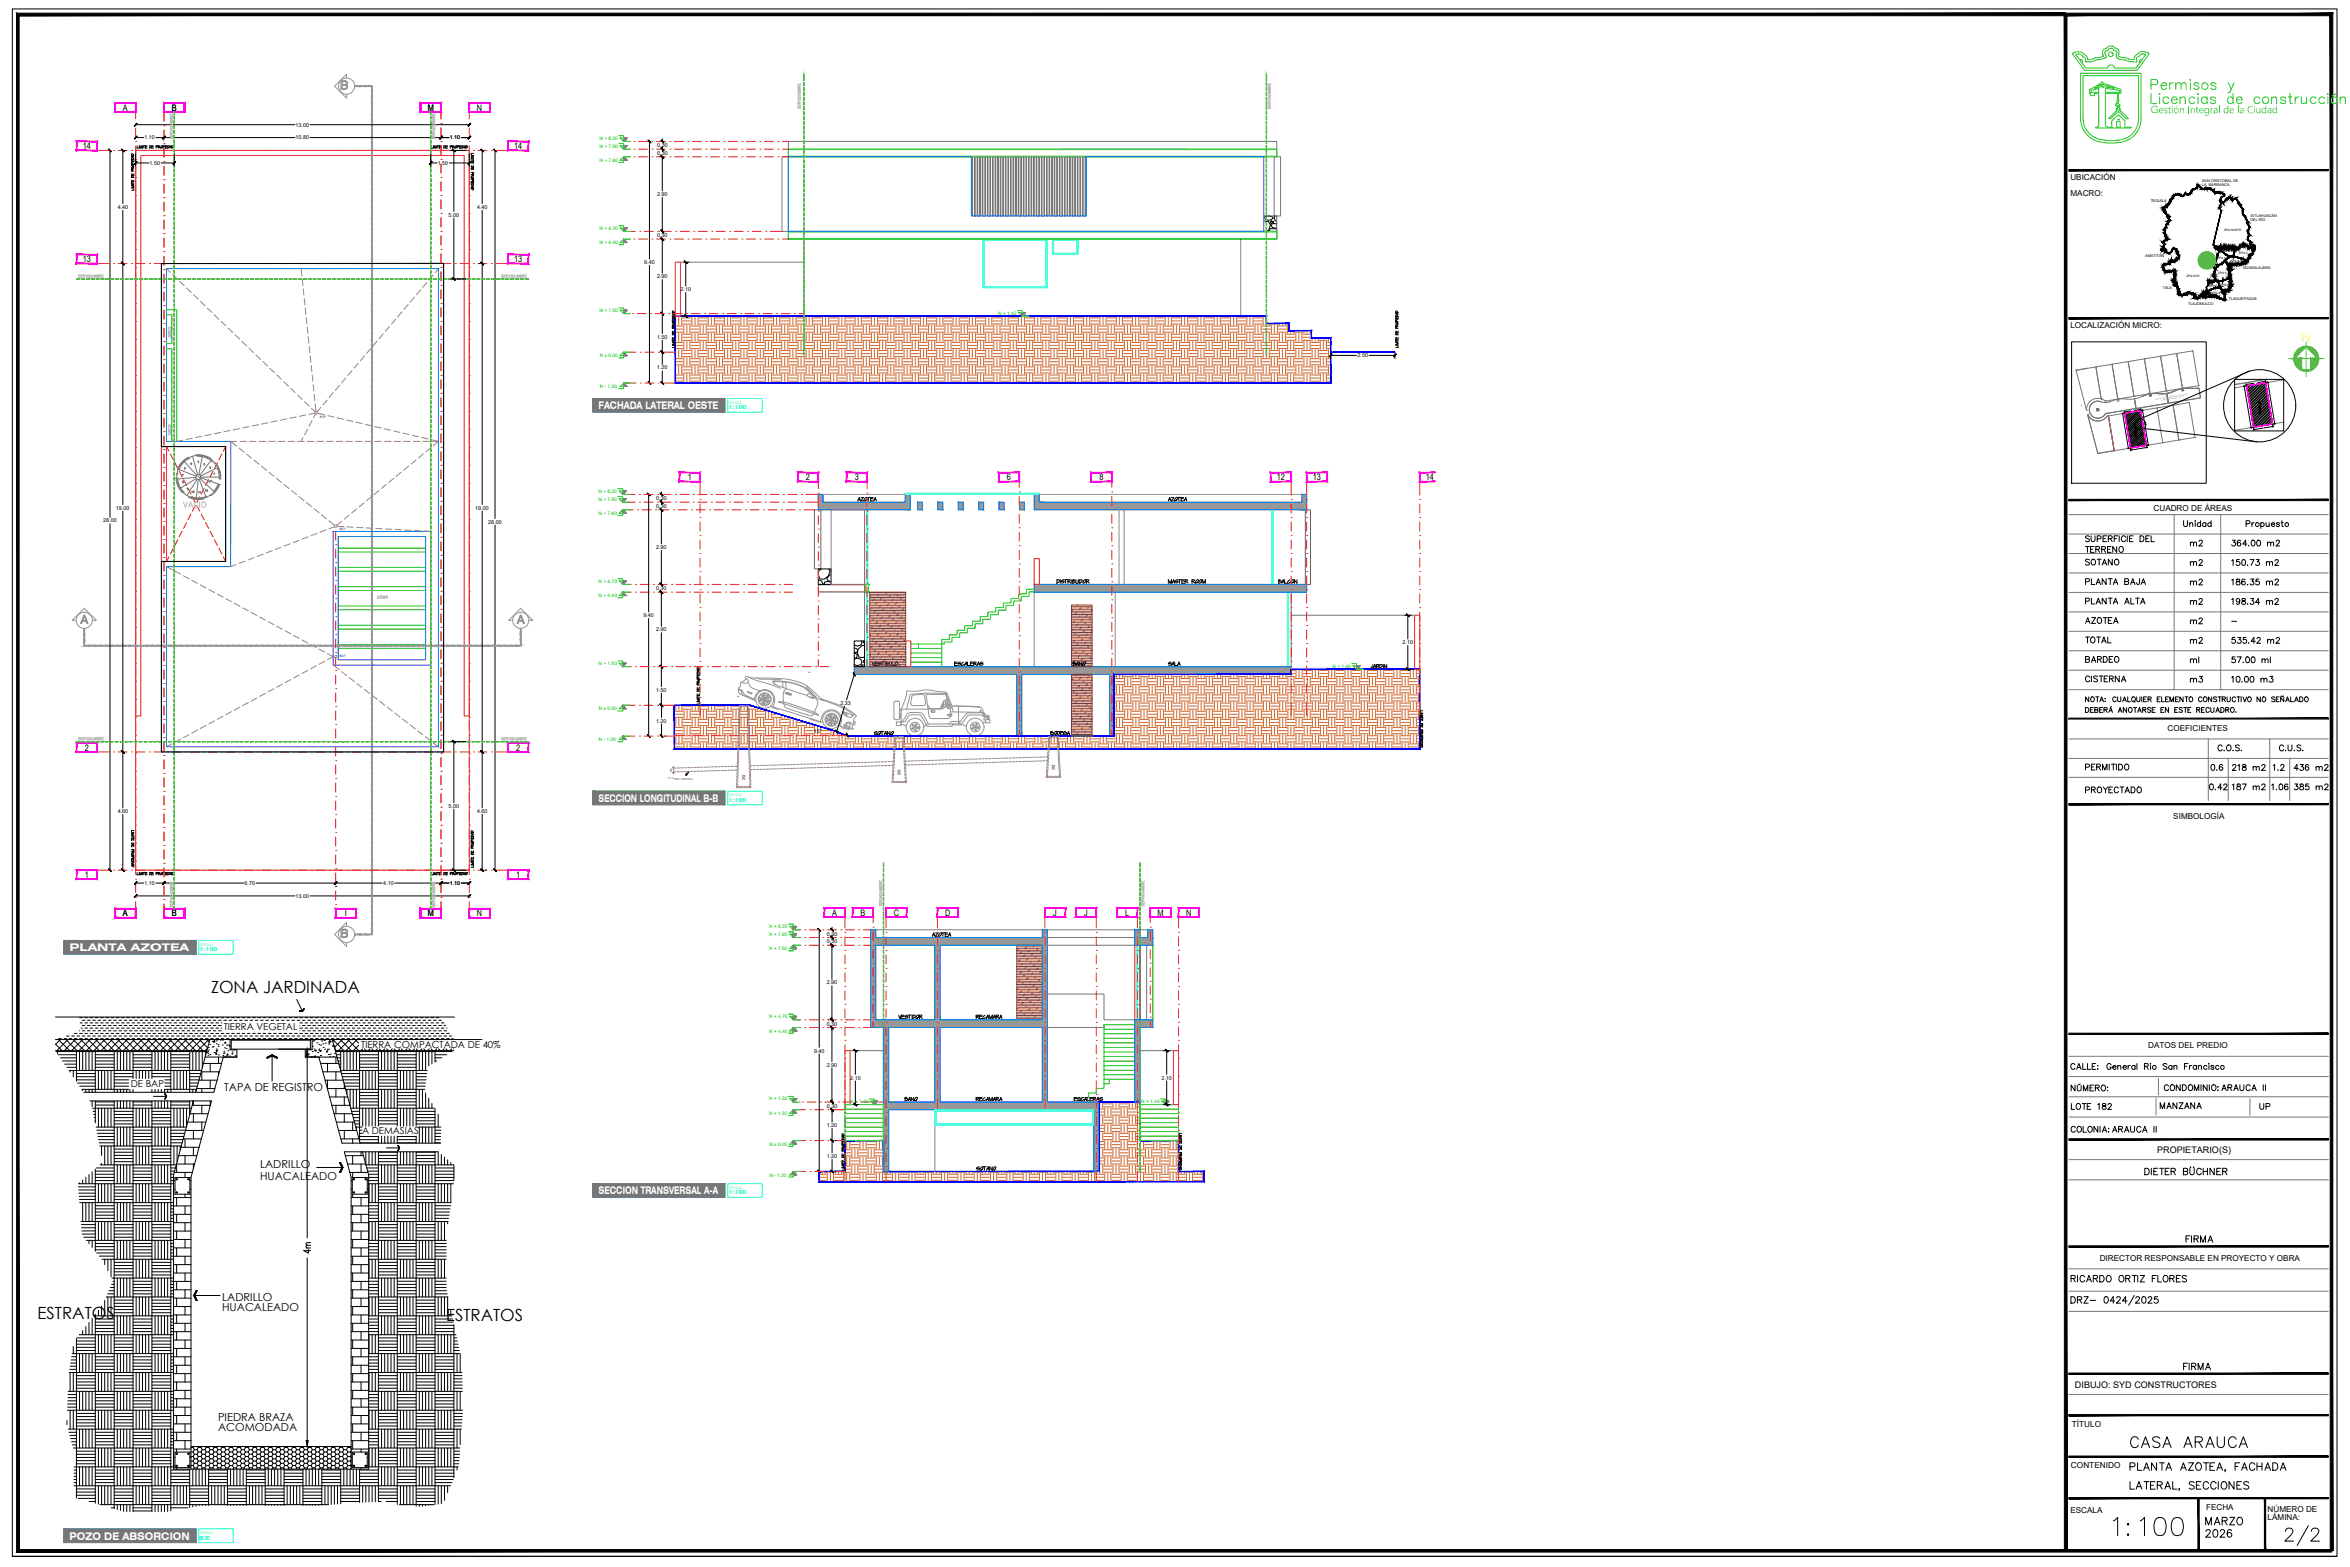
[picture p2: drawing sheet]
<svg xmlns="http://www.w3.org/2000/svg" width="914mm" height="610mm" viewBox="0 0 914 610" stroke-linecap="round" stroke-linejoin="round" font-family="sans-serif">
<defs><g id="words">
<text font-size="12.3" x="887.9" y="602.5">2/2</text>
<text font-size="11.5" x="820.9" y="598.7">1:100</text>
<text font-size="9.3" fill="#37dd00" x="835.7" y="37.4">Permisos y</text>
<text font-size="7.9" x="828" y="564.4">CASA ARAUCA</text>
<text font-size="7.5" fill="#37dd00" x="835.7" y="41.6">Licencias de construcción</text>
<g font-size="6.6">
<text x="833.3" y="458.3">DIETER BÜCHNER</text>
<text x="856.9" y="599.4">2026</text>
</g>
<g font-size="6.5">
<text x="82.1" y="386.4">ZONA JARDINADA</text>
<text x="14.6" y="513.3">ESTRATOS</text>
<text x="173.6" y="513.7">ESTRATOS</text>
</g>
<text font-size="6.2" x="856.9" y="594.4">MARZO</text>
<g font-size="5.7">
<text x="850.9" y="213.8">m2</text>
<text x="867.1" y="213.8">364.00 m2</text>
<text x="810.3" y="221.2">SOTANO</text>
<text x="850.9" y="236.4">m2</text>
<text x="867.1" y="236.4">198.34 m2</text>
<text x="850.9" y="251.5">m2</text>
<text x="867.1" y="251.5">535.42 m2</text>
<text x="810.3" y="258.9">BARDEO</text>
<text x="850.9" y="266.7">m3</text>
<text x="867.1" y="266.7">10.00 m3</text>
<text x="810.3" y="300.9">PERMITIDO</text>
<text x="810.3" y="309.7">PROYECTADO</text>
<text x="804.7" y="425.4">NÚMERO:</text>
<text x="804.7" y="432.9">LOTE 182</text>
<text x="878.1" y="432.9">UP</text>
<text x="849.5" y="484.4">FIRMA</text>
<text x="121.7" y="488.6" transform="rotate(-90 121.7 488.6)">4m</text>
<text x="804.7" y="499.9">RICARDO ORTIZ FLORES</text>
<text x="848.4" y="534.1">FIRMA</text>
</g>
<text font-size="5.3" fill="#767676" x="70.2" y="198.6">VACIO</text>
<g font-size="5.3">
<text x="848.4" y="206">Unidad</text>
<text x="850.9" y="221.2">m2</text>
<text x="867.1" y="221.2">150.73 m2</text>
<text x="810.3" y="228.6">PLANTA BAJA</text>
<text x="850.9" y="228.6">m2</text>
<text x="867.1" y="228.6">186.35 m2</text>
<text x="810.3" y="236">PLANTA ALTA</text>
<text x="810.3" y="243.8">AZOTEA</text>
<text x="850.9" y="243.8">m2</text>
<text x="810.3" y="251.2">TOTAL</text>
<text x="850.9" y="258.9">ml</text>
<text x="867.1" y="258.9">57.00 ml</text>
<text x="810.3" y="266.3">CISTERNA</text>
<text x="859" y="300.9">0.6</text>
<text x="867.5" y="300.9">218 m2</text>
<text x="883.4" y="300.9">1.2</text>
<text x="891.5" y="300.9">436 m2</text>
<text x="858.7" y="308.3">0.42</text>
<text x="867.5" y="308.3">187 m2</text>
<text x="882.6" y="308.3">1.06</text>
<text x="891.5" y="308.3">385 m2</text>
<text x="841" y="425.4">CONDOMINIO:ARAUCA II</text>
<text x="839.3" y="432.5">MANZANA</text>
<text x="804.7" y="441.7">COLONIA:ARAUCA II</text>
</g>
<text font-size="4.9" x="416.3" y="260.3">BANO</text>
<g font-size="4.4">
<text x="453.3" y="260.3">SALA</text>
<text x="351" y="429.7">BANO</text>
</g>
<text font-size="4.4" fill="#a953a0" x="339" y="287.2">SOTANO</text>
<g font-size="4.3">
<text x="87.2" y="424.5">TAPA DE REGISTRO</text>
<text x="101.2" y="454.5">LADRILLO</text>
<text x="101.2" y="458.9">HUACALEADO</text>
<text x="86.4" y="506.2">LADRILLO</text>
<text x="86.4" y="510.1">HUACALEADO</text>
<text x="84.9" y="552.9">PIEDRA BRAZA</text>
<text x="84.9" y="556.8">ACOMODADA</text>
</g>
<text font-size="4.2" fill="#ff0" x="895.5" y="133">N</text>
<g font-size="4.1" fill="#fff">
<text x="232.9" y="159.2">FACHADA LATERAL OESTE</text>
<text x="232.9" y="311.9">SECCION LONGITUDINAL B-B</text>
<text x="27.1" y="370">PLANTA AZOTEA</text>
<text x="232.9" y="464.6">SECCION TRANSVERSAL A-A</text>
<text x="27.1" y="598.9">POZO DE ABSORCION</text>
</g>
<g font-size="4" fill="#58ba48">
<text x="67.4" y="132.3" transform="rotate(-90 67.4 132.3)">DOMO</text>
<text x="67.4" y="170.4" transform="rotate(-90 67.4 170.4)">DOMO</text>
</g>
<text font-size="4" x="268.8" y="303" transform="rotate(-90 268.8 303)">6&quot;</text>
<text font-size="3.8" fill="#37dd00" x="836.8" y="44.2">G</text>
<g font-size="3.7">
<text x="87" y="400.6">TIERRA VEGETAL</text>
<text x="140.6" y="407.6">TIERRA COMPACTADA DE 40%</text>
<text x="50.9" y="422.8">DE BAP</text>
<text x="140.9" y="441.2">A DEMASIAS</text>
</g>
<g font-size="3.5">
<text x="47.8" y="43">A</text>
<text x="66.8" y="43">B</text>
<text x="166.4" y="43">M</text>
<text x="185.6" y="43">N</text>
<text x="32.2" y="58">14</text>
<text x="200" y="58">14</text>
<text x="32.2" y="102">13</text>
<text x="200" y="102">13</text>
<text x="267.6" y="186.8">1</text>
<text x="313.6" y="186.8">2</text>
<text x="332.6" y="186.8">3</text>
<text x="391.8" y="186.8">6</text>
<text x="427.8" y="186.8">8</text>
<text x="496.8" y="186.8">12</text>
<text x="510.8" y="186.8">13</text>
<text x="554.8" y="186.8">14</text>
<text x="33" y="292">2</text>
<text x="200.8" y="292">2</text>
<text x="33" y="341.5">1</text>
<text x="200.8" y="341.5">1</text>
<text x="47.8" y="356.5">A</text>
<text x="66.8" y="356.5">B</text>
<text x="134.2" y="356.5">I</text>
<text x="166.4" y="356.5">M</text>
<text x="185.6" y="356.5">N</text>
<text x="323.8" y="356.2">A</text>
<text x="334.8" y="356.2">B</text>
<text x="347.7" y="356.2">C</text>
<text x="367.7" y="356.2">D</text>
<text x="409.9" y="356.2">J</text>
<text x="421.9" y="356.2">J</text>
<text x="437.8" y="356.2">L</text>
<text x="450.4" y="356.2">M</text>
<text x="461.5" y="356.2">N</text>
<text x="839.3" y="448.4">PROPIETARIO(S)</text>
<text x="807.4" y="540">DIBUJO: SYD CONSTRUCTORES</text>
</g>
<text font-size="3.5" fill="#767676" x="78.7" y="192.3">12</text>
<text font-size="3.5" fill="#939598" x="145.7" y="233.9">DOMO</text>
<g font-size="3.2">
<text x="805.6" y="70.1">UBICACIÓN</text>
<text x="805.6" y="76.3">MACRO:</text>
<text x="805.6" y="127.7">LOCALIZACIÓN MICRO:</text>
<text x="838" y="198.9">CUADRO DE ÁREAS</text>
<text x="843.4" y="284.4">COEFICIENTES</text>
<text x="845.7" y="318.7">SIMBOLOGÍA</text>
<text x="835.9" y="407.6">DATOS DEL PREDIO</text>
<text x="817" y="490.7">DIRECTOR RESPONSABLE EN PROYECTO Y OBRA</text>
<text x="806.2" y="555.1">TÍTULO</text>
<text x="805.8" y="571.2">CONTENIDO</text>
<text x="858.4" y="587.6">FECHA</text>
<text x="805.6" y="588.8">ESCALA</text>
<text x="882.3" y="588.4">NÚMERO DE</text>
<text x="882.3" y="591.3">LÁMINA:</text>
</g>
<g font-size="3.1" fill="#767676">
<text x="69.8" y="186.3">7</text>
<text x="71.6" y="191.6">9</text>
<text x="76.2" y="193">11</text>
</g>
<g font-size="2.8" fill="#a953a0">
<text x="409.2" y="299.4">R</text>
<text x="288.6" y="303.4">R</text>
<text x="349.1" y="301.4">R</text>
</g>
<text font-size="2.6" x="867.1" y="243.1">-</text>
<g font-size="2.1">
<text x="115" y="49.3">13.00</text>
<text x="56.2" y="54.3">1.10</text>
<text x="115" y="54.3">10.80</text>
<text x="175" y="54.3">1.10</text>
<text x="255.7" y="57.3">0.30</text>
<text x="58.2" y="64.1">1.50</text>
<text x="170.3" y="64.1">1.50</text>
<text x="255.7" y="60.2">0.30</text>
<text x="255.7" y="76.2">2.90</text>
<text x="45.8" y="81.3">4.40</text>
<text x="185.6" y="81.3">4.40</text>
<text x="174.6" y="84.3">5.00</text>
<text x="255.7" y="92.2">0.30</text>
<text x="250.7" y="102.7">9.40</text>
<text x="255.7" y="108.2">2.90</text>
<text x="264.8" y="113.2">2.10</text>
<text x="255.7" y="131.8">1.50</text>
<text x="255.6" y="143.7">1.20</text>
<text x="528.3" y="139">2.50</text>
<text x="255.4" y="197.6">0.30</text>
<text x="255.4" y="194.6">0.30</text>
<text x="40.2" y="203.3">28.00</text>
<text x="45.1" y="198.3">19.00</text>
<text x="184.9" y="198.3">19.00</text>
<text x="190" y="203.7">28.00</text>
<text x="255.3" y="213.6">2.90</text>
<text x="255.3" y="229.6">0.30</text>
<text x="250.4" y="240.1">9.40</text>
<text x="255.3" y="245.6">2.90</text>
<text x="545.8" y="250.6">2.10</text>
<text x="255.3" y="269.1">1.50</text>
<text x="327" y="274.2">2.33</text>
<text x="255.3" y="281.1">1.20</text>
<text x="316.7" y="285.1">15°</text>
<text x="45.8" y="316.3">4.60</text>
<text x="174.6" y="314.3">5.00</text>
<text x="185.6" y="316.3">4.60</text>
<text x="56.2" y="344.3">1.10</text>
<text x="95.2" y="344.3">6.70</text>
<text x="149.1" y="344.3">4.10</text>
<text x="175" y="344.3">1.10</text>
<text x="115" y="349.3">13.00</text>
<text x="321.7" y="364">0.30</text>
<text x="321.7" y="366.9">0.30</text>
<text x="321.7" y="382.9">2.90</text>
<text x="321.7" y="398.9">0.30</text>
<text x="316.7" y="409.4">9.40</text>
<text x="321.7" y="415">2.90</text>
<text x="330.8" y="420">2.10</text>
<text x="451.9" y="420">2.10</text>
<text x="321.7" y="431">0.30</text>
<text x="321.7" y="438.5">1.20</text>
<text x="321.7" y="450.5">1.20</text>
</g>
<g font-size="2.1" fill="#0ff">
<text x="283.5" y="159.2">1:100</text>
<text x="283.5" y="311.9">1:100</text>
<text x="77.7" y="370.1">1:100</text>
<text x="283.5" y="464.7">1:100</text>
<text x="77.7" y="599">S/E</text>
</g>
<g font-size="1.9" fill="#0f0">
<text x="233.3" y="57.4">N + 7.90</text>
<text x="233.3" y="54.4">N + 8.20</text>
<text x="233.3" y="63">N + 7.60</text>
<text x="233.3" y="89.4">N + 4.70</text>
<text x="233.3" y="95">N + 4.40</text>
<text x="233.3" y="121.4">N + 1.50</text>
<text x="388.4" y="122.4">N + 1.40</text>
<text x="233.4" y="139">N ± 0.00</text>
<text x="233.4" y="151">N - 1.20</text>
<text x="232.9" y="191.7">N + 8.20</text>
<text x="232.9" y="194.7">N + 7.90</text>
<text x="232.9" y="200.3">N + 7.60</text>
<text x="232.9" y="226.7">N + 4.70</text>
<text x="232.9" y="232.3">N + 4.40</text>
<text x="232.9" y="258.7">N + 1.50</text>
<text x="518.5" y="259.7">N + 1.40</text>
<text x="233" y="276.3">N ± 0.00</text>
<text x="233" y="288.3">N - 1.20</text>
<text x="299.3" y="364.1">N + 7.90</text>
<text x="299.3" y="361.1">N + 8.20</text>
<text x="299.3" y="369.7">N + 7.60</text>
<text x="299.3" y="401.7">N + 4.40</text>
<text x="299.3" y="396.1">N + 4.70</text>
<text x="299.3" y="428.1">N + 1.50</text>
<text x="330.8" y="429.1">N + 1.40</text>
<text x="444.1" y="429.1">N + 1.40</text>
<text x="299.3" y="433.7">N + 1.20</text>
<text x="299.4" y="445.7">N ± 0.00</text>
<text x="299.4" y="457.7">N - 1.20</text>
</g>
<g font-size="1.5">
<text x="856.8" y="71">SAN CRISTÓBAL DE</text>
<text x="856.8" y="72.5">LA BARRANCA</text>
<text x="836.8" y="78.5">TEQUILA</text>
<text x="875.7" y="84.6">IXTLAHUACÁN</text>
<text x="875.7" y="86.1">DEL RÍO</text>
<text x="834.7" y="100">AMATITÁN</text>
<text x="872.8" y="104.8">GUADALAJARA</text>
<text x="841.5" y="112.3">TALA</text>
<text x="851.4" y="118.6">TLAJOMULCO</text>
<text x="867.2" y="116.6">TLAQUEPAQUE</text>
</g>
<g font-size="1.3" fill="#0ff">
<text x="283.7" y="157">ESCALA</text>
<text x="283.7" y="309.7">ESCALA</text>
<text x="77.9" y="367.8">ESCALA</text>
<text x="283.7" y="462.4">ESCALA</text>
<text x="77.9" y="596.8">ESCALA</text>
</g>
<g font-size="1.3" fill="#002eb8">
<text x="124.5" y="162.7">BAP</text>
<text x="132.1" y="206.1">BAP</text>
<text x="132.1" y="255.8">BAP</text>
</g>
<g font-size="1.2">
<text x="865.4" y="89.9">ZPN NORTE</text>
<text x="862.7" y="100.7">ZPN 4</text>
<text x="865.5" y="98.1">ZPN 3</text>
<text x="867.8" y="101.9">ZPN 1</text>
<text x="871.2" y="98.7">ZPN 2</text>
<text x="850.7" y="107.9">ZPN SUR</text>
<text x="863" y="106.4">ZPN 5</text>
<text x="859.6" y="111.5">ZPN 7</text>
<text x="864.1" y="111.1">ZPN 6</text>
<text x="860.5" y="114.2">ZPN 8</text>
</g>
<text font-size="1.1" fill="#a953a0" x="259.9" y="303.2" transform="rotate(1 259.9 303.2)">A LA RED GENERAL</text>
<g font-size=".7" fill="#767676">
<text x="838.8" y="155.5" transform="rotate(-9 838.8 155.5)">CALLE</text>
<text x="841.5" y="155.1" transform="rotate(-9 841.5 155.1)">RÍO</text>
<text x="843.3" y="154.8" transform="rotate(-9 843.3 154.8)">MARACAIBO</text>
<text x="847.8" y="154.1" transform="rotate(-9 847.8 154.1)">PONIENTE</text>
</g>
<text font-size=".6" fill="#767676" x="841.1" y="155.9" transform="rotate(-9 841.1 155.9)">VIALIDAD PRIVADA Nº 5</text>
</g></defs>
<path d="M312.8 93h170v30h-170zM323.4 198.3h13v29.1h-13zM435.4 198.3v29.1M437.4 198.3v29.1M318.4 227.4h18v3h-18zM318.4 227.5h18v2.6h-18zM402.4 230.4v29M433.9 230.4v29M363.8 431.7v24" fill="none" stroke="#a953a0" stroke-width=".39"/>
<g fill="none" stroke="#0ff" stroke-width=".39">
<path d="M382.5 93h25v19h-25zM383 93.5h24v18h-24zM409.5 93h10v6h-10zM410 93.5h9v5h-9zM337.1 198.3v29.1M337.6 198.3v29.1M352.2 191.8h52.2v.5h-52.2zM494.9 198.3v29.1M495.4 198.3v29.1M337.1 230.4v29M337.6 230.4v29M500.9 230.4v29"/>
<path d="M501.4 230.4v29M442.4 367.7h.4v29h-.4zM363.8 431.7h61.8v6h-61.8zM364.3 432.2h60.8v5h-60.8z"/>
</g>
<!-- layer: 251-Mobiliario -->
<g fill="none" stroke="#767676" stroke-width=".39">
<path d="M306.8 58v-3h190v3M306.8 61h-2.5v29h2.5M378.2 61h.2v23h-.2zM379.2 61h.3v23h-.3zM380.2 61h.2v23h-.2zM381.2 61h.2v23h-.2zM382.2 61h.2v23h-.2zM383.2 61h.3v23h-.3zM384.2 61h.3v23h-.3zM385.2 61h.2v23h-.2zM386.2 61h.2v23h-.2zM387.2 61h.3v23h-.3z"/>
<path d="M388.2 61h.3v23h-.3zM389.2 61h.2v23h-.2zM390.2 61h.2v23h-.2zM391.2 61h.3v23h-.3zM392.2 61h.3v23h-.3zM393.2 61h.2v23h-.2zM394.2 61h.2v23h-.2zM395.2 61h.3v23h-.3zM396.2 61h.3v23h-.3zM397.2 61h.2v23h-.2zM398.2 61h.2v23h-.2zM399.2 61h.3v23h-.3z"/>
<path d="M400.2 61h.3v23h-.3zM401.2 61h.2v23h-.2zM402.2 61h.2v23h-.2zM403.2 61h.2v23h-.2zM404.2 61h.3v23h-.3zM405.2 61h.2v23h-.2zM406.2 61h.2v23h-.2zM407.2 61h.2v23h-.2zM408.2 61h.3v23h-.3zM409.2 61h.2v23h-.2zM410.2 61h.2v23h-.2zM411.2 61h.2v23h-.2z"/>
<path d="M412.2 61h.3v23h-.3zM413.2 61h.2v23h-.2zM414.2 61h.2v23h-.2zM415.2 61h.2v23h-.2zM416.2 61h.3v23h-.3zM417.2 61h.2v23h-.2zM418.2 61h.2v23h-.2zM419.2 61h.2v23h-.2zM420.2 61h.3v23h-.3zM421.2 61h.2v23h-.2zM422.2 61h.2v23h-.2zM495.8 61h2.5v23h-2.5z"/>
<path d="M264.8 102h48M71.5 179.4l5.1 5.5M73.1 177.9a8.5 8.5 0 0 0-4.1 4.7M73.9 178.2a8 8 0 0 0-4.3 4.6M74.9 177.5l2 7.2M76.1 177a8.7 8.7 0 0 1 6 1.4M76.9 177.5a8.2 8.2 0 0 1 5.8 2.2M77.4 179.8h-.5l.3-.5v.7M78.8 177.3l-1.4 7.4M82.3 178.9l-4.5 6M68.5 185.8a8.6 8.6 0 0 0 2.3 5.7M69.1 185.9a7.8 7.8 0 0 0 2.5 5.6"/>
<path d="M69.3 182.5l7 2.8M71.1 187.2l.4 .4-.2 .2-.2-.2 .3-.4zM72.1 182l-.4 .2 .3 .3v-.3l-.3 .1M74.6 180.1l-.4 .3 .3-.1 .1 .4-.4-.1M76.3 185.7l-7.5 .7M76.4 186.1l-6.4 3.9M76.7 186.4l-4 6.4M77 185.5l4.4 1.5 .1 .5M77.1 186.5l-.7 7.5M77.5 186.5l2.7 7M77.9 186.2l5.5 5.1M78.1 185.6h7.5a8.4 8.4 0 0 0-11.8-7.7 8.4 8.4 0 0 0-2.3 13.9 8.4 8.4 0 0 0 13.7-3.4"/>
<path d="M79.3 180.3h.4v.4l-.4 .1M81.5 187.5v.1M81.6 181.7h.4l-.4 .5h.4M82.2 186.9l-.6 .6M82.2 186.9h-.1M82.3 186.9h-.1M82.3 186.8v.1M82.3 186.9v.1M82.3 187.4l3.5 1.2M82.3 187l.1 .4M83.2 184.2l.2-.2v.7M84.3 180.7a8.7 8.7 0 0 1 1.6 5.7h-.6l-.2-2.4-.5-1.7"/>
<path d="M84.8 181.9l-6.8 3.3M84.9 188.3l-1.8 2.9M85.4 188.5l-1.1 2.2-2 2M336.4 198.3v29.1M336.4 230.4v29M502.4 230.4v29M502.4 239.4h48M287 271h.1M314.7 261.5h.1M340.8 361.7h64.8M407.6 364.7h34v3h-34zM407.6 361.7h34"/>
<path d="M443.6 361.7h3M443.7 367.7h2.5v29h-2.5zM407.6 386.7h22v10h12v1.9h-12v1.1h-22zM330.8 408.7h13M443.6 408.7h13"/>
<circle cx="73.1" cy="178.3" r=".16"/>
<circle cx="76.8" cy="177.2" r=".16"/>
<circle cx="80.6" cy="177.9" r=".16"/>
<circle cx="68.9" cy="184.4" r=".16"/>
<circle cx="69.2" cy="188.2" r=".16"/>
<circle cx="70.3" cy="180.8" r=".16"/>
<circle cx="74.5" cy="193.6" r=".16"/>
<circle cx="77.2" cy="185.6" r=".94"/>
<circle cx="83.7" cy="180.2" r=".16"/>
<circle cx="84.5" cy="189.7" r=".16"/>
<circle cx="85.4" cy="183.7" r=".16"/>
</g>
<!-- layer: 0 -->
<path d="M413 58h48.8M320.2 192.3h32M404.4 192.3h102.2" fill="none" stroke="#939598" stroke-width=".39"/>
<g fill="none" stroke="#00b800" stroke-width=".39">
<path d="M306.8 58h190v3h-190zM306.8 58.2h190v2.6h-190zM306.8 90h190v3h-190zM306.8 90.2h190v2.6h-190zM64.8 135.7h2v36M64.8 120.5h4v51.2M64.8 122.5h2v11.2h-2M131.6 213.2h34M131.6 214.7h34M131.6 220.7h34M131.6 222.2h34M131.6 228.2h34"/>
<path d="M131.6 229.7h34M131.6 235.7h34M131.6 237.2h34M336.4 227.4h2l-.5 .1v2.6h.5v.3h-2v-.3h.5v-2.6zM336.4 230.4h1.9M336.4 227.4h1.9M402.4 229.3h-3v1.7h-3v1.8h-3v1.8h-3v1.7h-3v1.8h-3v1.8h-3v1.8h-3v1.7h-3v1.8h-3v1.8h-3v1.7h-3v10.7M402.4 230.3h-2v1.7h-3v1.8h-3v1.8h-3v1.7h-3v1.8h-3v1.8h-3v1.8h-3v1.7h-3v1.8h-3v1.8h-3v1.7h-3v.8h-13M131.6 252.2h34M131.6 243.2h34M131.6 244.7h34M131.6 250.7h34"/>
<path d="M354.4 252.3h12M354.4 254h12M354.4 255.8h12M354.4 257.6h12M357.4 250.5v1.8M448.6 367.7v29M441.6 398.6h-12v23M429.6 400.4h12M429.6 402.2h12M429.6 403.9h12M429.6 405.7h12M429.6 407.5h12"/>
<path d="M429.6 409.3h12M429.6 411h12M429.6 412.8h12M429.6 414.6h12M429.6 416.3h12M429.6 418.1h12M429.6 419.9h2M441.6 419.9h-10v1.7h-2v1.8h-3v1.8h-3v1.8h-3v1.7M328.8 429.7h15v14h-15zM328.8 431.5h15M328.8 433.2h15M328.8 435h15"/>
<path d="M328.8 436.7h15M328.8 438.5h15M443.6 429.7h15v14h-15zM443.6 431.5h15M443.6 433.2h15M443.6 435h15M443.6 436.7h15M443.6 438.5h15M328.8 442h15M328.8 440.2h15M443.6 442h15M443.6 440.2h15"/>
</g>
<!-- layer: 0 -->
<g fill="none" stroke="#000" stroke-width=".39">
<path d="M306.8 61v32h190v-3h-190M491.8 86l1.7 .1 .8 1.4-.6 1.9-.7 .6M493.7 84l-1.4 .2-.3 .6 .9 .9 1.7-.2 .7-.7-.1-.4-1.5-.4M494.3 86.2l.5-.2 .9 .3-1.1 .7zM495.7 84.8l.5 1 .6 .2M496.1 84l-.3 .8M496.8 87.1l-1.5-.2-.7 .8 .6 .9 1.6 .2M496.8 89.2l-.4-.2h-2l-.9 1M262.8 123v13M318.4 225.6l1.3 .4 .4 1-.1 .4M318.4 222.2v.6M318.4 221.3h5v6.1h-5z"/>
<path d="M319.5 221.3l-1 .9v1.6l.6 1.4 1.6 .1 1.6-1.3 .7-1.9-.5-.8M323.1 221.3l.3 .1M323.4 226.5l-1.1-.3-1.4 .2-.2 .6 .3 .4M323.4 223.6h-.4l-1.3 1.5 .5 .9 1.2 .1M323.4 222l-.2 .3 .2 .3M332.4 252.1l.7 .1 .6 .6-.4 1.1-.9-.1M332.4 256.6l1.3-.6 1.2 .5 .5 1-.4 1.1-1.3 .3-1.3-.3M332.4 254l1.2 .7-.3 1.1-.9 .5M332.4 249.3h4v10.1h-4zM332.4 258.5v.1M335.2 249.3l.2 .6-.4 1-1.3 .4-1.3-.4M336.1 249.3l-.2 .6 .5 .5"/>
<path d="M336.4 251.1h-.9l-1.7 1.6-.1 1.6 .6 1.4 1.6 .1 .5-.4M336.4 256.8l-.5 .7 .5 .5M336.4 258.8l-.9-.1-.7 .7M21.6 395.6h155.2M31 395.9h1M31.2 397.9h.8M31.6 400h.4M32 396.9h1M32 398.9h1M33 395.9h1M33 397.9h1M33 400h1"/>
<path d="M34 396.9h1.1M34 398.9h1.1M35.1 395.9h1M35.1 397.9h1M35.1 400h1M36.1 396.9h1M36.1 398.9h1M37.1 395.9h1M37.1 397.9h1M37.1 400h1M38.1 396.9h1M38.1 398.9h1"/>
<path d="M39.1 395.9h1.1M39.1 397.9h1.1M39.1 400h1.1M40.2 396.9h1M40.2 398.9h1M41.2 395.9h1M41.2 397.9h1M41.2 400h1M42.2 396.9h1M42.2 398.9h1M43.2 395.9h1M43.2 397.9h1"/>
<path d="M43.2 400h1M44.2 396.9h1.1M44.2 398.9h1.1M45.3 395.9h1M45.3 397.9h1M45.3 400h1M46.3 396.9h1M46.3 398.9h1M47.3 395.9h1M47.3 397.9h1M47.3 400h1M48.3 396.9h1"/>
<path d="M48.3 398.9h1M49.3 395.9h1.1M49.3 397.9h1.1M49.3 400h1.1M50.4 396.9h1M50.4 398.9h1M51.4 395.9h1M51.4 397.9h1M51.4 400h1M52.4 396.9h1M52.4 398.9h1M53.4 395.9h1"/>
<path d="M53.4 397.9h1M53.4 400h1M54.4 396.9h1.1M54.4 398.9h1.1M55.5 395.9h1M55.5 397.9h1M55.5 400h1M56.5 396.9h1M56.5 398.9h1M57.5 395.9h1M57.5 397.9h1M57.5 400h1"/>
<path d="M58.5 396.9h1M58.5 398.9h1M59.5 395.9h1.1M59.5 397.9h1.1M59.5 400h1.1M60.6 396.9h1M60.6 398.9h1M61.6 395.9h1M61.6 397.9h1M61.6 400h1M62.6 396.9h1M62.6 398.9h1"/>
<path d="M63.6 395.9h1M63.6 397.9h1M63.6 400h1M64.6 396.9h1.1M64.6 398.9h1.1M65.7 395.9h1M65.7 397.9h1M65.7 400h1M66.7 396.9h1M66.7 398.9h1M67.7 395.9h1M67.7 397.9h1"/>
<path d="M67.7 400h1M68.7 396.9h1M68.7 398.9h1M69.7 395.9h1.1M69.7 397.9h1.1M69.7 400h1.1M70.8 396.9h1M70.8 398.9h1M71.8 395.9h1M71.8 397.9h1M71.8 400h1M72.8 396.9h1"/>
<path d="M72.8 398.9h1M73.8 395.9h1M73.8 397.9h1M73.8 400h1M74.8 396.9h1.1M74.8 398.9h1.1M75.9 395.9h1M75.9 397.9h1M75.9 400h1M76.9 396.9h1M76.9 398.9h1M77.9 395.9h1"/>
<path d="M77.9 397.9h1M77.9 400h1M78.9 396.9h1M78.9 398.9h1M79.9 395.9h1.1M79.9 397.9h1.1M79.9 400h1.1M81 396.9h1M81 398.9h1M82 395.9h1M82 397.9h1M82 400h1"/>
<path d="M83 396.9h1M83 398.9h1M84 395.9h1M84 397.9h1M84 400h1M85 396.9h1.1M85 398.9h1.1M86.1 395.9h1M86.1 397.9h.2M86.1 400h.2M87.1 396.9h1M88.1 395.9h1"/>
<path d="M89.1 396.9h1M90.1 395.9h1.1M91.2 396.9h1M92.2 395.9h1M93.2 396.9h1M94.2 395.9h1M95.2 396.9h1.1M96.3 395.9h1M97.3 396.9h1M98.3 395.9h1M99.3 396.9h1.1M100.4 395.9h1"/>
<path d="M101.4 396.9h1M102.4 395.9h1M103.4 396.9h1M104.4 395.9h1.1M105.5 396.9h1M106.5 395.9h1M107.5 396.9h1M108.5 395.9h1M109.5 396.9h1.1M110.6 395.9h1M111.6 396.9h1M112.6 395.9h1"/>
<path d="M113.6 396.9h1M114.6 395.9h1.1M115.5 388.8l2.2 4.7M115.7 396.9h1M116.5 393.2l1.1 .1 .7-.9 .1 .2-.7 .9zM116.5 393.3l1.2 .1M116.6 398.9h.1M116.7 395.9h1M116.7 397.9h1M116.7 400h1M117.7 396.9h1M117.7 398.9h1"/>
<path d="M118.3 392.5l-.6 .9M118.3 392.6l-.6 .8M118.7 395.9h1M118.7 397.9h1M118.7 400h1M119.7 396.9h1.1M119.7 398.9h1.1M120.8 395.9h1M120.8 397.9h1M120.8 400h1M121.8 396.9h1M121.8 398.9h1"/>
<path d="M122.8 395.9h1M122.8 397.9h1M122.8 400h1M123.8 396.9h1M123.8 398.9h1M124.8 395.9h1.1M124.8 397.9h1.1M124.8 400h1.1M125.9 396.9h1M125.9 398.9h1M126.9 395.9h1M126.9 397.9h1"/>
<path d="M126.9 400h1M127.9 396.9h1M127.9 398.9h1M128.9 395.9h1M128.9 397.9h1M128.9 400h1M129.9 396.9h1.1M129.9 398.9h1.1M131 395.9h1M131 397.9h1M131 400h1M132 396.9h1"/>
<path d="M132 398.9h1M133 395.9h1M133 397.9h1M133 400h1M134 396.9h1M134 398.9h1M135 395.9h1.1M135 397.9h1.1M135 400h1.1M136.1 396.9h1M136.1 398.9h1M137.1 395.9h1"/>
<path d="M137.1 397.9h1M137.1 400h1M138.1 396.9h1M138.1 398.9h1M139.1 395.9h1M139.1 397.9h1M139.1 400h1M140.1 396.9h1.1M140.1 398.9h1.1M141.2 395.9h1M141.2 397.9h1M141.2 400h1"/>
<path d="M142.2 396.9h1M142.2 398.9h1M143.2 395.9h1M143.2 397.9h1M143.2 400h1M144.2 396.9h1M144.2 398.9h1M145.2 395.9h1.1M145.2 397.9h1.1M145.2 400h1.1M146.3 396.9h1M146.3 398.9h1"/>
<path d="M147.3 395.9h1M147.3 397.9h1M147.3 400h1M148.3 396.9h1M148.3 398.9h1M149.3 395.9h1M149.3 397.9h1M149.3 400h1M150.3 396.9h1.1M150.3 398.9h1.1M151.4 395.9h1M151.4 397.9h1"/>
<path d="M151.4 400h1M152.4 396.9h1M152.4 398.9h1M153.4 395.9h1M153.4 397.9h1M153.4 400h1M154.4 396.9h1M154.4 398.9h1M155.4 395.9h1.1M155.4 397.9h1.1M155.4 400h1.1M156.5 396.9h1"/>
<path d="M156.5 398.9h1M157.5 395.9h1M157.5 397.9h1M157.5 400h1M158.5 396.9h1M158.5 398.9h1M159.5 395.9h1M159.5 397.9h1M159.5 400h1M160.5 396.9h1.1M160.5 398.9h1.1M161.6 395.9h1"/>
<path d="M161.6 397.9h1M161.6 400h1M162.6 396.9h1M162.6 398.9h1M163.6 395.9h1M163.6 397.9h1M163.6 400h1M164.6 396.9h1M164.6 398.9h1M165.6 395.9h1M165.6 397.9h1M165.6 400h1"/>
<path d="M166.6 396.9h1.1M166.6 398.9h1.1M167.7 395.9h1M167.7 397.9h1M167.7 400h1M168.7 396.9h1M168.7 398.9h1M169.7 395.9h1M169.7 397.9h1M169.7 400h1M170.7 396.9h1M170.7 398.9h1"/>
<path d="M171.7 397.9h1.1M171.7 400h1.1M172.8 398.9h.6M173.8 400h.1M21.6 408.7h58.9M21.6 404.4h166M21.6 406.1l2.6 2.6M21.8 409.1h58.6M22.4 408.7v1.2M22.6 410.3h7.1M22.7 404.4l4.4 4.3M22.8 404.1h1"/>
<path d="M23.5 411.5h6.2M23.5 404.4l-1.9 2M23.6 408.7v.4M24.3 412.8h5.4M24.8 408.7v.4M24.9 404.1h1M25.2 414h4.5M25.6 404.4l4.4 4.3M25.9 403h1M26 415.2h3.7M26.1 408.7v.4M26.4 404.4l-4.3 4.3"/>
<path d="M26.8 416.4h51.6M26.9 404.1h1M27.3 408.7v.4M27.3 416.4v.7M27.9 403h1M28.5 408.7v.4M28.5 416.4v2.5M28.5 404.4l4.3 4.3M28.9 402h1.1M28.9 404.1h1.1M29.3 404.4l-4.3 4.3M29.7 408.7v12"/>
<path d="M29.7 418.9h7.4M29.7 417.6h7.4M30 403h1M30.9 401h.1M30.9 409.1v7.3M31 402h1M31 404.1h1M31.4 404.4l4.3 4.3M32 401h1M32 403h1M32.2 409.1v7.3M32.2 404.4l-4.3 4.3"/>
<path d="M33 402h1M33 404.1h1M33.4 409.1v7.3M34 401h1.1M34 403h1.1M34.3 404.4l4.3 4.3M34.6 409.1v7.3M35.1 404.4l-4.3 4.3M35.1 402h1M35.1 404.1h1M35.9 409.1v7.3M36.1 401h1"/>
<path d="M36.1 403h1M37.1 408.7v16.2M37.1 415.2h7.3M37.1 414h7.3M37.1 412.8h7.3M37.1 411.5h7.3M37.1 410.3h7.3M37.1 402h1M37.1 404.1h1M37.2 404.4l4.3 4.3M38 404.4l-4.4 4.3M38.1 401h1"/>
<path d="M38.1 403h1M38.3 408.7v.4M38.3 416.4v7.4M39.1 402h1.1M39.1 404.1h1.1M39.5 408.7v.4M39.5 416.4v7.4M40 404.4l4.4 4.3M40.2 401h1M40.2 403h1M40.7 408.7v.4M40.7 416.4v7.4"/>
<path d="M40.9 404.4l-4.4 4.3M41.2 402h1M41.2 404.1h1M42 408.7v.4M42 416.4v7.4M42.2 401h1M42.2 403h1M42.9 404.4l4.4 4.3M43.2 408.7v.4M43.2 416.4v7.4M43.2 402h1M43.2 404.1h1"/>
<path d="M43.7 404.4l-4.3 4.3M44.2 401h1.1M44.2 403h1.1M44.4 408.7v16.2M44.4 418.9h7.4M44.4 417.6h7.4M45.3 402h1M45.3 404.1h1M45.6 409.1v7.3M45.8 404.4l4.3 4.3M46.3 401h1M46.3 403h1"/>
<path d="M46.6 404.4l-4.3 4.3M46.9 409.1v7.3M47.3 402h1M47.3 404.1h1M48.1 409.1v7.3M48.3 401h1M48.3 403h1M48.7 404.4l4.3 4.3v.4M49.3 409.1v7.3M49.3 402h1.1M49.3 404.1h1.1M49.5 404.4l-4.3 4.3"/>
<path d="M50.4 401h1M50.4 403h1M50.5 409.1v7.3M51.4 402h1M51.4 404.1h1M51.6 404.4l4.3 4.3M51.8 408.7v10.9M51.8 415.2h7.3M51.8 414h7.3M51.8 412.8h7.3M51.8 411.5h7.3M51.8 410.3h7.3"/>
<path d="M52.4 404.4l-4.3 4.3M52.4 401h1M52.4 403h1M53 416.4v3.2M53.4 402h1M53.4 404.1h1M54.2 408.7v.4M54.2 416.4v3.2M54.4 401h1.1M54.4 403h1.1M54.5 404.4l4.3 4.3M55.3 404.4l-4.4 4.3"/>
<path d="M55.4 408.7v.4M55.4 416.4v3.2M55.5 402h1M55.5 404.1h1M56.5 401h1M56.5 403h1M56.7 408.7v.4M56.7 416.4v3.2M57.4 404.4l4.3 4.3M57.5 402h1M57.5 404.1h1M57.9 408.7v.4"/>
<path d="M57.9 416.4v3.2M58.2 404.4l-4.4 4.3M58.5 401h1M58.5 403h1M59.1 408.7v10.9M59.1 418.9h7.4M59.1 417.6h7.4M59.5 402h1.1M59.5 404.1h1.1M60.2 404.4l4.4 4.3M60.3 409.1v7.3M60.6 401h1"/>
<path d="M60.6 403h1M61 404.4l-4.3 4.3M61.6 409.1v7.3M61.6 402h1M61.6 404.1h1M62.6 401h1M62.6 403h1M62.8 409.1v7.3M63.1 404.4l4.4 4.3M63.6 402h1M63.6 404.1h1M63.9 404.4l-4.3 4.3"/>
<path d="M64 409.1v7.3M64.6 401h1.1M64.6 403h1.1M65.2 409.1v7.3M65.7 402h1M65.7 404.1h1M66 404.4l4.3 4.3M66.5 408.7v16.2M66.5 415.2h7.3M66.5 414h7.3M66.5 412.8h7.3M66.5 411.5h7.3"/>
<path d="M66.5 410.3h7.3M66.7 401h1M66.7 403h1M66.8 404.4l-4.3 4.3M67.7 408.7v.4M67.7 416.4v7.4M67.7 402h1M67.7 404.1h1M68.7 401h1M68.7 403h1M68.9 408.7v.4M68.9 416.4v7.4"/>
<path d="M68.9 404.4l4.3 4.3M69.7 404.4l-4.3 4.3M69.7 402h1.1M69.7 404.1h1.1M70.1 408.7v.4M70.1 416.4v7.4M70.8 401h1M70.8 403h1M71.4 408.7v.4M71.4 416.4v7.4M71.8 402h1M71.8 404.1h1"/>
<path d="M71.8 404.4l4.3 4.3M72.6 408.7v.4M72.6 416.4v7.4M72.6 404.4l-4.3 4.3M72.8 401h1M72.8 403h1M73.8 408.7v16.2M73.8 418.9h4M73.8 417.6h4.3M73.8 402h1M73.8 404.1h1M74.7 404.4l4.3 4.3"/>
<path d="M74.8 401h1.1M74.8 403h1.1M75 409.1v7.3M75.5 404.4l-4.4 4.3M75.9 402h1M75.9 404.1h1M76.2 409.1v7.3M76.9 401h1M76.9 403h1M77.5 409.1v7.3M77.6 404.4l3.2 3.2M77.9 402h1"/>
<path d="M77.9 404.1h1M78.3 417h7M78.4 404.4l-4.4 4.3M78.5 417v3.2M78.7 409.1v6.3M78.9 401h1M78.9 403h1M79.2 413.7h7M79.9 409.1v1.8M79.9 402h1.1M79.9 404.1h1.1M80.4 409.4h.1"/>
<path d="M80.5 404.4l.9 1M80.8 407.8l-1 .9M80.8 409.1h.1M80.9 409.8h.1M80.9 410.5h.1M81 401h1M81 403h1M81 408.5h.1M81 407.5h.1M81.2 404.4l-4.3 4.3M81.6 406.3h.1M81.7 404.4l-5.5 20.5"/>
<path d="M81.7 410.3h.1M81.8 413.7v3.3M82 402h1M82 404.1h1M82.5 407.3h.1M82.6 405.1h.1M82.9 407.1h.1M83 405.2l.5-.5 .1 .6zM83 401h1M83 403h1M83.2 409.4h.1M83.4 405l.1 .4h-.4z"/>
<path d="M83.7 409.6h.1M84 410.1h.1M84 402h1M84 404.1h1M84.1 408.1h.1M84.1 408.8l.4-.1-.1 .3zM84.1 404.9h.1M84.2 406.1h.1M84.2 409.6l.1 .4h-.4zM84.4 408.5h.1M84.9 407h.1M84.9 406.5h.1"/>
<path d="M85 410.4h.1M85 411.2v2.5M85 417v1.1M85 401h1.1M85 403h1.1M85.6 404.4h.4M86.1 402h1M86.1 404.1h1M86.5 404.6h.1M86.5 406.5h.1M86.7 410.6h.1M86.9 411.2l-3.7 13.7h-50.6"/>
<path d="M86.9 409.7h.1M87 411.2h.1M87.1 403h1M87.1 408.9h.1M87.2 409.7h.1M87.3 407.6h.1M87.4 405.6h.1M87.8 405.4l.1 .4-.4-.1zM88 407.9h.1M88.1 402h1M88.1 404.1h1M88.1 406.6h.1"/>
<path d="M88.2 411.1l-.3 .1M88.2 411.1v.1M88.2 410.5h.1M88.6 410l.1 .4h-.4zM88.6 408.7h.1M88.7 406.5h.1M89.1 403h1M89.3 410.8h.1M89.5 406.8l-.3 .1 .3 .1M89.5 404.4v4h2.7v2.8h-12.4M90.1 402h1.1M90.1 404.1h1.1"/>
<path d="M90.2 409.9h.1M90.3 410h.1M90.3 409.2h.1M91 408.4h.1M91.2 403h1M91.5 410.7h.1M92.2 402h1M92.2 404.1h1M93.2 403h1M94.2 402h1M94.2 404.1h1M95.2 403h1.1"/>
<path d="M96.3 402h1M96.3 404.1h1M97.3 403h1M98.3 402h1M98.3 404.1h1M99.3 403h1.1M100.4 402h1M100.4 404.1h1M101.4 403h1M102.4 402h1M102.4 404.1h1M103.4 403h1"/>
<path d="M103.9 411.3l2-1 1.9 1v.4l-1.9-.9-2 .9zM103.9 411.6l2-.9 1.9 .9M103.9 411.5l2-1 1.9 1M103.9 411.4l2-1 1.9 1M104.4 402h1.1M104.4 404.1h1.1M105.5 403h1M105.9 410.3v10.3M105.9 410.6l-2 .9M106.5 402h1M106.5 404.1h1M107.5 403h1"/>
<path d="M108.5 402h1M108.5 404.1h1M109.5 403h1.1M110.6 402h1M110.6 404.1h1M111.6 403h1M112.6 402h1M112.6 404.1h1M113.6 403h1M114.6 402h1.1M114.6 404.1h1.1M115.7 403h1"/>
<path d="M116.6 401h.1M116.7 402h1M116.7 404.1h1M117.7 401h1M117.7 403h1M118.7 402h1M118.7 404.1h1M119.3 410.8l.4-.2-.1 .4zM119.5 410.5v71M119.6 411.1h.1M119.7 401h1.1M119.7 403h1.1"/>
<path d="M120.1 410.1h.1M120.8 408.1v-3.5h-30.8v3.5h31M120.8 402h1M120.8 404.1h1M120.9 411.1h.1M121.5 411.1h.1M121.5 404.4v4h-2.7v2.8h12.3M121.5 409.1h.1M121.6 407h.1M121.7 405h.1M121.8 401h1M121.8 403h1"/>
<path d="M121.9 404.4h.1M122 404.9h.1M122.2 408.1h.1M122.3 411.2l.4-.4v.4M122.4 410.9h.1M122.4 404.5h.1M122.5 408.7h.1M122.8 402h1M122.8 404.1h1M122.9 408.5l.1 .4-.4-.1zM123.3 405.7h.1M123.6 409.5h.1"/>
<path d="M123.8 401h1M123.8 403h1M124 408.5h.1M124.1 406.3h.1M124.1 408.1h.1M124.1 411.2l9 33.5h38.3M124.2 411.2v.4M124.4 408.8l.5-.2-.2 .4zM124.6 410.7h.1M124.7 408.6h.1M124.7 410.6h.1M124.7 413.7h7.1"/>
<path d="M124.8 406.6h.1M124.8 402h1.1M124.8 404.1h1.1M124.9 404.5h.1M125.3 405h.1M125.6 406.1h.1M125.6 417h7.1M125.8 407.5h.1M125.9 401h1M125.9 403h1M126 404.4h.3M126.3 408.2h.1"/>
<path d="M126.3 404.4l-.1 .2h.3v-.2M126.6 405.8h.1M126.9 402h1M126.9 404.1h1M127.2 408.9h.1M127.3 408.9l.1 .3h-.4zM127.3 408.2h.1M127.4 413.7v3.3M127.8 410.2h.1M127.8 408.2h.1M127.9 401h1M127.9 403h1"/>
<path d="M127.9 406.1h.1M127.9 405.8h.1M128.2 411.2h.3M128.4 404.8l.1 .6-.6-.1zM128.6 410.1h.1M128.6 405.2h.1M128.9 402h1M128.9 404.1h1M129.3 406.9h.1M129.3 404.4l10.8 40.3M129.5 404.4l4.3 4.3M129.5 411h.1"/>
<path d="M129.9 406.7l-.3 .1 .3 .3 .1-.3M129.9 401h1.1M129.9 403h1.1M130.1 409.9h.1M130.2 407.7h.1M130.3 404.4l-.8 .8M130.3 408.1l.6 .6M130.5 408.7h46M130.6 409.1h45.3M130.7 411.2v2.5M130.7 417v3.2M130.9 410.3h1.7"/>
<path d="M131 402h1M131 404.1h1M131.2 411.5h1.4M131.3 408.7v.4M131.6 412.8h1M131.9 414h.7M132 401h1M132 403h1M132.2 415.2h.4M132.4 404.4l4.3 4.3M132.5 416.4h33.7M132.6 408.7v7.8"/>
<path d="M132.9 417.6h7M133 402h1M133 404.1h1M133.2 418.9h6.7M133.2 404.4l-3.1 3.1M133.8 409.1v7.3M134 401h1M134 403h1M135 409.1v7.3M135 402h1.1M135 404.1h1.1M135.3 404.4l4.3 4.3"/>
<path d="M136.1 404.4l-4.4 4.3M136.1 401h1M136.1 403h1M136.2 409.1v7.3M137.1 402h1M137.1 404.1h1M137.5 409.1v7.3M138.1 401h1M138.1 403h1M138.2 404.4l1.4 1.4M138.7 409.1v7.3M139 404.4l-4.4 4.3"/>
<path d="M139.1 402h1M139.1 404.1h1M139.6 406.7l-2.1 2M139.9 408.7v35.2M139.9 415.2h7.3M139.9 414h7.3M139.9 412.8h7.3M139.9 411.5h7.3M139.9 410.3h7.3M140.1 401h1.1M140.1 403h1.1M141.1 408l-.7 .7"/>
<path d="M141.1 408.7v.4M141.1 416.4v7.4M141.2 402h1M141.2 404.1h1M141.8 408l.7 .7M142.2 401h1M142.2 403h1M142.3 408.7v.4M142.3 416.4v7.4M143.2 402h1M143.2 404.1h1M143.6 408.7v.4"/>
<path d="M143.6 416.4v7.4M144 408l-.7 .7M144.2 401h1M144.2 403h1M144.7 408l.7 .7M144.8 408.7v.4M144.8 416.4v7.4M145.2 402h1.1M145.2 404.1h1.1M146 408.7v.4M146 416.4v7.4M146.3 401h1"/>
<path d="M146.3 403h1M146.9 408l-.7 .7M147.2 408.7v29.4M147.2 418.9h7.4M147.2 417.6h7.4M147.3 402h1M147.3 404.1h1M147.6 408l.7 .7M148.3 401h1M148.3 403h1M148.5 409.1v7.3M149.3 402h1"/>
<path d="M149.3 404.1h1M149.7 409.1v7.3M149.7 408l-.6 .7M150.3 401h1.1M150.3 403h1.1M150.5 408l.6 .7M150.9 409.1v7.3M151.4 402h1M151.4 404.1h1M152.1 409.1v7.3M152.4 401h1M152.4 403h1"/>
<path d="M152.6 408l-.7 .7M153.3 408l.7 .7M153.4 409.1v7.3M153.4 402h1M153.4 404.1h1M154.4 401h1M154.4 403h1M154.6 408.7v29.4M154.6 415.2h7.3M154.6 414h7.3M154.6 412.8h7.3M154.6 411.5h7.3"/>
<path d="M154.6 410.3h7.3M155.4 402h1.1M155.4 404.1h1.1M155.5 408l-.7 .7M155.8 408.7v.4M155.8 416.4v7.4M156.2 408l.7 .7M156.5 401h1M156.5 403h1M157 408.7v.4M157 416.4v7.4M157.5 402h1"/>
<path d="M157.5 404.1h1M158.3 408.7v.4M158.3 416.4v7.4M158.4 408l-.7 .7M158.5 401h1M158.5 403h1M159.1 408l.7 .7M159.5 408.7v.4M159.5 416.4v7.4M159.5 402h1M159.5 404.1h1M160.5 401h1.1"/>
<path d="M160.5 403h1.1M160.7 408.7v.4M160.7 416.4v7.4M161.3 408l-.7 .7M161.6 402h1M161.6 404.1h1M161.9 408.7v29.4M161.9 418.9h4M161.9 417.6h4.2M162 408l.7 .7M162.6 401h1M162.6 403h1"/>
<path d="M163.2 409.1v7.3M163.6 402h1M163.6 404.1h1M164.2 408l-.7 .7M164.4 409.1v7.3M164.6 401h1M164.6 403h1M164.9 408l.7 .7M165.6 409.1v7.3M165.6 402h1M165.6 404.1h1M166.6 401h1.1"/>
<path d="M166.6 403h1.1M166.8 409.1v5.5M167 408l-.6 .7M167.7 402h1M167.7 404.1h1M167.7 408l.7 .7M168.1 409.1v4.8M168.7 401h1M168.7 403h1M169.3 412.8h.6M169.3 411.5h2.6M169.3 410.3h4.6"/>
<path d="M169.7 402h1M169.7 404.1h1M169.9 408l-.6 .7v4.5M170.5 408.7v.4M170.6 408l.7 .7M170.7 401h1M170.7 403h1M171.7 408.7v.4M171.7 402h1.1M171.7 404.1h1.1M172.8 401h1M172.8 403h1"/>
<path d="M172.8 408l-.7 .7M173 408.7v.4M173.5 408l.7 1.1M173.8 402h1M173.8 404.1h1M174.8 403h.9M175.4 408.7v.4M175.7 408l-.7 .7M175.8 404.1h.5M176.4 408l.1 .1M29.7 420.1h7.4M30.2 421.3h6.9"/>
<path d="M31 422.6h6.1M31.8 423.8h18.2M32.2 423.8v.5M33.4 423.8v1.1M34.6 423.8v1.1M34.9 428.3h47.4l-8 29.7v113.5M35.9 423.8v1.1M35.9 428.3v2.2M36 431.1h38.5M36.2 432.3h.9M36.4 433.6h.7M36.7 434.8h.4"/>
<path d="M36.9 436h.2M37.1 428.3v8.5M37.1 429.9h7.3M37.1 428.7h7.3M37.4 438.5h35.1M37.6 439.7h6.8M38.3 431.1v7.4M39.5 431.1v7.4M40.7 431.1v7.4M42 431.1v7.4M43.2 431.1v7.4M44.4 428.3v158.6"/>
<path d="M44.4 422.6h5.6M44.4 437.2h7.4M44.4 421.3h5.6M44.4 436h7.4M44.4 420.1h5.6M44.4 434.8h7.4M44.4 433.6h7.4M44.4 432.3h7.4M45.6 423.8v1.1M45.6 428.3v2.8M45.6 438.5v7.3M46.9 423.8v1.1"/>
<path d="M46.9 428.3v2.8M46.9 438.5v7.3M48.1 423.8v1.1M48.1 428.3v2.8M48.1 438.5v7.3M49.3 423.8v1.1M49.3 428.3v2.8M49.3 438.5v7.3M50.5 423.8v1.1M50.5 428.3v2.8M50.5 438.5v7.3M51.8 423.8v1.1"/>
<path d="M51.8 428.3v159.8M51.8 429.9h7.3M51.8 428.7h7.3M51.8 439.7h7.3M53 431.1v7.4M54.2 431.1v7.4M55.4 431.1v7.4M56.7 431.1v7.4M57.9 431.1v7.4M59.1 423.8v1.1M59.1 428.3v159.8M59.1 437.2h7.4"/>
<path d="M59.1 436h7.4M59.1 434.8h7.4M59.1 433.6h7.4M59.1 432.3h7.4M59.7 426.5h5.1M60.3 423.8v1.1M60.3 428.3v2.8M60.3 438.5v7.3M61.6 423.8v1.1M61.6 428.3v2.8M61.6 438.5v7.3M62.8 423.8v1.1"/>
<path d="M62.8 428.3v2.8M62.8 438.5v7.3M64 423.8v1.1M64 428.3v2.8M64 438.5v7.3M64.1 425.6l.7 .9-.5 1h-.2l.5-1zM64.1 423.8h12.4M64.1 422.6h2.4M64.1 421.3h2.4M64.1 420.1h2.4M64.7 426.5l-.5-.9 .4 .9-.4 1M65.2 423.8v1.1"/>
<path d="M65.2 428.3v2.8M65.2 438.5v7.3M66.5 428.3v159.5M66.5 429.9h7.3M66.5 428.7h7.3M66.5 439.7h5.7M67.7 431.1v7.4M68.9 431.1v7.4M70.1 431.1v7.4M71.4 431.1v7.4M72.2 439.8h7M72.6 431.1v7.2"/>
<path d="M73 436.5h7.1M73.8 428.3v5.4M73.8 422.6h3M73.8 421.3h3.3M73.8 420.1h3.6M73.8 433.6h.1M73.8 432.3h.4M73.9 433.3h7.1M75 423.8v1.1M75 428.3v.8M75.2 430v-1.7l-7.7 28.8v114.4h75.9v-114.4l-2.4-9M75.2 433.3v3.2"/>
<path d="M75.2 439.8v3.3M76.2 423.8v.8M76.5 423.5h7.1M77.4 420.2h7.1M78.5 423.5v1.4M78.5 430v3.3M78.5 436.5v3.3M81.8 428.3l.1 1.7h-7.1M81.8 420.2v3.3M126.5 420.2h7M127.4 423.5h7M127.4 420.2v3.3"/>
<path d="M128.2 426.7h7.1M129.1 430h7.1M130 433.3h7.1M130.7 423.5v3.2M130.7 430v3.3M130.9 436.5h7M131.7 439.8h7.1M133.5 420.1h6.4M133.8 421.3h6.1M134 421.7v1.8M134 426.7v3.3M134 433.3v3.2"/>
<path d="M134 439.8v3.3M134.2 422.6h5.7M134.5 423.8h30.8M135 423.8v1.8M136.2 423.8v6.4M136.5 431.1h32.6M136.8 432.3h3.1M137.1 433.6h2.8M137.2 436.5v3.3M137.5 423.8v7.3M137.5 434.8h2.4M137.8 436h2.1"/>
<path d="M138.1 437.2h1.8M138.5 438.5h2.3M138.7 423.8v7.3M138.7 438.5v.8M139.9 429.9h7.3M139.9 428.7h7.3M139.9 427.4h7.3M139.9 426.2h7.3M139.9 425h7.3M139.9 439.7h.9M141.1 431.1v7M142.3 431.1v7"/>
<path d="M143.6 431.1v7M144.8 431.1v7M146 431.1v7M147.2 422.6h7.4M147.2 437.2h7.4M147.2 421.3h7.4M147.2 436h7.4M147.2 420.1h7.4M147.2 434.8h7.4M147.2 433.6h7.4M147.2 432.3h7.4M148.5 423.8v7.3"/>
<path d="M149.7 423.8v7.3M150.9 423.8v7.3M152.1 423.8v7.3M153.4 423.8v7.3M154.6 429.9h7.3M154.6 428.7h7.3M154.6 427.4h7.3M154.6 426.2h7.3M154.6 425h7.3M155.8 431.1v7M157 431.1v7M158.3 431.1v7"/>
<path d="M159.5 431.1v7M160.7 431.1v7M161.9 422.6h3.6M161.9 437.2h7.4M161.9 421.3h3.7M161.9 436h7.4M161.9 420.1h3.9M161.9 434.8h7.4M161.9 433.6h7.4M161.9 432.3h7.4M162.6 438.5h9M163.2 423.8v7.3"/>
<path d="M163.2 438.5v6.2M164.4 423.8v7.3M164.4 438.5v6.2M165.6 425.2v5.9M165.6 438.5v6.2M166.8 427.2v3.9M166.8 438.5v6.2M168.1 429.3v1.8M168.1 438.5v6.2M169.3 431.4v13.3M169.3 439.7h2.2M170.5 433.4v5.1"/>
<path d="M32.2 459v1.5M33.4 458v2.5M34.6 456.9v3.6M35.9 455.8v4.7M37.1 458h7.3M37.1 454.8v31.9M37.1 459.3h7.3M37.1 456.8h7.3M37.1 455.6h7.3M37.5 454.4h6.9M37.9 440.9h6.5M38.1 442.1h6.3"/>
<path d="M38.3 443.4h6.1M38.6 444.6h5.8M38.8 445.8h31.7M38.9 453.2h29.7M39.5 445.8v3.7M39.5 452.6v.6M40.7 445.8v7.4M42 445.8v7.4M43.2 445.8v7.4M44.4 451.9h7.4M44.4 450.7h7.4M44.4 449.5h7.4"/>
<path d="M44.4 448.2h7.4M44.4 447h7.4M45.6 453.2v7.3M46.9 453.2v7.3M48.1 453.2v7.3M49.3 453.2v7.3M50.5 453.2v7.3M51.8 458h7.3M51.8 444.6h7.3M51.8 459.3h7.3M51.8 443.4h7.3M51.8 442.1h7.3"/>
<path d="M51.8 456.8h7.3M51.8 440.9h7.3M51.8 455.6h7.3M51.8 454.4h7.3M53 445.8v7.4M54.2 445.8v7.4M55.4 445.8v7.4M56.7 445.8v7.4M57.9 445.8v7.4M59.1 451.9h7.4M59.1 450.7h7.4M59.1 449.5h7.4"/>
<path d="M59.1 448.2h7.4M59.1 447h7.4M60.3 453.2v7.3M61.6 453.2v7.3M62.8 453.2v7.3M64 453.2v7.3M65.2 453.2v7.3M66.5 458h1M66.5 444.6h4.4M66.5 459.3h1M66.5 443.4h4.7M66.5 442.1h5"/>
<path d="M66.5 456.8h1.1M66.5 440.9h5.4M66.5 455.6h1.4M66.5 454.4h1.8M67.5 459.4h.6M67.7 445.8v7.4M67.8 456.1h7M68.1 458.1h5.8v6.5h-5.8zM68.7 452.8h7M68.7 452.8v3.3M68.9 445.8v6.2M69.5 449.6h7.1"/>
<path d="M70.1 445.8v1.6M70.4 446.3h7.1M71.3 443.1h7M72 443.1v3.2M72 449.6v3.2M72 456.1v2M73.9 459.4h.4M75.2 446.3v3.3M75.2 452.8v1.8M123.2 454.2h10.3M132.1 452.2h.4l1 2-1 1.9h-.4l.9-1.9zM132.2 452.2l.9 2"/>
<path d="M132.2 452.2l1 2M132.4 452.2l1 2-1 1.9M132.6 443.1h7.1M133.2 454.2l-1 1.9M133.3 454.2l-1 1.9M134.4 449.6h7M135.2 452.8h7.1M136.1 456.1h7.1M136.6 459.4h.5M137.1 458.1h5.8v6.5h-5.8zM137.2 443.1v1.6M137.2 449.6v3.2"/>
<path d="M137.2 456.1v2M139.9 443.4h7.3M139.9 442.1h7.3M139.9 440.9h.9M140.1 444.6h7.1M140.5 448.1v1.5M140.5 452.8v3.3M141.1 448.1v.4M142.3 448.1v4.9M142.4 453.2h34.1M142.7 454.4h4.5M142.9 459.4h.5"/>
<path d="M143 455.6h4.2M143.4 456.8h3.8M143.4 458h3.8M143.4 459.3h3.8M143.6 448.1v5.1M144.8 448.1v5.1M146 448.1v5.1M147.2 442v2.7M147.2 448.1v136.1l1.1-.1M147.2 451.9h7.4M147.2 450.7h7.4M147.2 449.5h7.4"/>
<path d="M147.2 448.2h7.4M148.5 442v2.7M148.5 453.2v7.3M149.7 442v2.7M149.7 453.2v7.3M150.4 446.6h5.1M150.9 442v2.7M150.9 453.2v7.3M152.1 442v2.7M152.1 453.2v7.3M153.4 442v2.7M153.4 453.2v7.3"/>
<path d="M154.6 458h7.3M154.6 442v2.7M154.6 448.1v137.2M154.6 444.6h7.3M154.6 459.3h7.3M154.6 443.4h7.3M154.6 442.1h7.3M154.6 456.8h7.3M154.6 455.6h7.3M154.6 454.4h7.3M154.8 445.6l.6 1-.5 .9M155 445.6l.5 1"/>
<path d="M155 445.6h-.2l.5 1M155.3 446.6l-.5 .9h.2M155.5 446.6l-.5 .9M155.8 448.1v5.1M157 448.1v5.1M158.3 448.1v5.1M159.5 448.1v5.1M160.7 448.1v5.1M161.9 442v2.7M161.9 448.1v137.8M161.9 451.9h7.4M161.9 450.7h7.4"/>
<path d="M161.9 449.5h7.4M161.9 448.2h7.4M163.2 453.2v7.3M164.4 453.2v7.3M165.6 453.2v7.3M166.8 453.2v7.3M168.1 453.2v7.3M169.3 458h7.3M169.3 448.1v137.2M169.3 444.6h2.1M169.3 459.3h7.3M169.3 443.4h2.1"/>
<path d="M169.3 442.1h2.1M169.3 456.8h7.3M169.3 440.9h2.2M169.3 455.6h7.3M169.3 454.4h7.3M170.5 448.1h-36.5l2.6 9.9v113.5M170.5 448.1v5.1M171.7 449.1v4.1M173 450.2v3M174.2 451.2v2M175.4 452.2v1M176.6 453.2v5.7"/>
<path d="M30.5 461.7h6.6M30.5 460.5h37M30.6 462.9h6.5M30.7 464.2h6.4M30.8 465.4h6.3M30.9 466.6h6.2M30.9 460.1v.4M31 467.8h36.5M31.6 475.2h35.9M31.7 476.4h5.4M31.8 477.6h5.3M31.9 478.9h5.2"/>
<path d="M32.2 467.8v7.4M33.4 467.8v7.4M34.6 467.8v7.4M35.9 467.8v7.4M37.1 474h7.3M37.1 472.7h7.3M37.1 471.5h7.3M37.1 470.3h7.3M37.1 469.1h7.3M38.3 460.5v7.3M38.3 475.2v7.3M39.5 460.5v7.3"/>
<path d="M39.5 475.2v7.3M40.7 460.5v7.3M40.7 475.2v7.3M42 460.5v7.3M42 475.2v7.3M43.2 460.5v7.3M43.2 475.2v7.3M44.4 466.6h7.4M44.4 465.4h7.4M44.4 464.2h7.4M44.4 478.9h7.4M44.4 462.9h7.4"/>
<path d="M44.4 477.6h7.4M44.4 461.7h7.4M44.4 476.4h7.4M45.6 467.8v7.4M46.9 467.8v7.4M48.1 467.8v7.4M49.3 467.8v7.4M50.5 467.8v7.4M51.8 474h7.3M51.8 472.7h7.3M51.8 471.5h7.3M51.8 470.3h7.3"/>
<path d="M51.8 469.1h7.3M53 460.5v7.3M53 475.2v7.3M54.2 460.5v7.3M54.2 475.2v7.3M55.4 460.5v7.3M55.4 475.2v7.3M56.7 460.5v7.3M56.7 475.2v7.3M57.9 460.5v7.3M57.9 475.2v7.3M59.1 466.6h7.4"/>
<path d="M59.1 465.4h7.4M59.1 464.2h7.4M59.1 478.9h7.4M59.1 462.9h7.4M59.1 477.6h7.4M59.1 461.7h7.4M59.1 476.4h7.4M60.3 467.8v7.4M61.6 467.8v7.4M62.8 467.8v7.4M64 467.8v7.4M65.2 467.8v7.4"/>
<path d="M66.5 474h1M66.5 472.7h1M66.5 471.5h1M66.5 470.3h1M66.5 469.1h1M67.5 478.9h6.8M67.5 462.6h.6M67.5 465.9h6.8M67.5 469.1h6.8M67.5 472.4h6.8M67.5 475.7h6.8M68.7 465.9v3.2"/>
<path d="M68.7 472.4v3.3M68.7 478.9v3.3M72 464.6v1.3M72 469.1v3.3M72 475.7v3.2M73.9 462.6h.4M136.6 478.9h6.8M136.6 462.6h.5M136.6 465.9h6.8M136.6 469.1h6.8M136.6 472.4h6.8M136.6 475.7h6.8"/>
<path d="M137.2 464.6v1.3M137.2 469.1v3.3M137.2 475.7v3.2M140.5 465.9v3.2M140.5 472.4v3.3M140.5 478.9v3.3M142.9 462.6h.5M143.4 460.5h33M143.4 467.8h32.1M143.4 475.2h30.9M143.4 474h3.8M143.4 472.7h3.8"/>
<path d="M143.4 471.5h3.8M143.4 470.3h3.8M143.4 469.1h3.8M143.6 460.5v7.3M143.6 475.2v7.3M144.8 460.5v7.3M144.8 475.2v7.3M146 460.5v7.3M146 475.2v7.3M147.2 466.6h7.4M147.2 465.4h7.4M147.2 464.2h7.4"/>
<path d="M147.2 478.9h7.4M147.2 462.9h7.4M147.2 477.6h7.4M147.2 461.7h7.4M147.2 476.4h7.4M148.5 467.8v7.4M149.7 467.8v7.4M150.9 467.8v7.4M152.1 467.8v7.4M153.4 467.8v7.4M154.6 474h7.3M154.6 472.7h7.3"/>
<path d="M154.6 471.5h7.3M154.6 470.3h7.3M154.6 469.1h7.3M155.8 460.5v7.3M155.8 475.2v7.3M157 460.5v7.3M157 475.2v7.3M158.3 460.5v7.3M158.3 475.2v7.3M159.5 460.5v7.3M159.5 475.2v7.3M160.7 460.5v7.3"/>
<path d="M160.7 475.2v7.3M161.9 466.6h7.4M161.9 465.4h7.4M161.9 464.2h7.4M161.9 478.9h7.4M161.9 462.9h7.4M161.9 477.6h7.4M161.9 461.7h7.4M161.9 476.4h7.4M163.2 467.8v7.4M164.4 467.8v7.4M165.6 467.8v7.4"/>
<path d="M166.8 467.8v7.4M168.1 467.8v7.4M169.3 474h5.2M169.3 472.7h5.4M169.3 471.5h5.6M169.3 470.3h5.8M169.3 469.1h6M170.5 460.5v7.3M170.5 475.2v7.3M171.7 460.5v7.3M171.7 475.2v7.3M173 460.5v7.3"/>
<path d="M173 475.2v7.3M174.2 460.5v7.3M174.2 475.2v.9M175.4 460.5v7.3M32 480.1h5.1M32.6 481.3h4.5M33.6 482.5h33.9M34.6 482.5v1.3M35.9 482.5v2.8M37.1 486.2h7.3M37.1 485h7.3M37.1 483.7h7.3"/>
<path d="M37.6 487.4h6.8M38.7 488.7h5.7M39.6 489.9h27.9M40.7 489.9v2.1M42 489.9v4.4M43.2 489.9v6.7M43.5 499.7h.9M43.5 497.2h24M44 498.4h.4M44.4 481.3h7.4M44.4 496h7.4M44.4 480.1h7.4"/>
<path d="M44.4 494.8h7.4M44.4 493.5h7.4M44.4 492.3h7.4M44.4 491.1h7.4M45.6 482.5v7.4M45.6 497.2v7.3M46.9 482.5v7.4M46.9 497.2v7.3M48.1 482.5v7.4M48.1 497.2v7.3M49.3 482.5v7.4M49.3 497.2v7.3"/>
<path d="M50.5 482.5v7.4M50.5 497.2v7.3M51.8 488.7h7.3M51.8 487.4h7.3M51.8 486.2h7.3M51.8 485h7.3M51.8 499.7h7.3M51.8 483.7h7.3M51.8 498.4h7.3M53 489.9v7.3M54.2 489.9v7.3M55.4 489.9v7.3"/>
<path d="M56.7 489.9v7.3M57.9 489.9v7.3M59.1 481.3h7.4M59.1 496h7.4M59.1 480.1h7.4M59.1 494.8h7.4M59.1 493.5h7.4M59.1 492.3h7.4M59.1 491.1h7.4M60.3 482.5v7.4M60.3 497.2v7.3M61.6 482.5v7.4"/>
<path d="M61.6 497.2v7.3M62.8 482.5v7.4M62.8 497.2v7.3M64 482.5v7.4M64 497.2v7.3M65.2 482.5v7.4M65.2 497.2v7.3M66.5 488.7h1M66.5 487.4h1M66.5 486.2h1M66.5 485h1M66.5 499.7h1"/>
<path d="M66.5 483.7h1M66.5 498.4h1M67.5 482.2h6.8M67.5 485.5h6.8M67.5 488.7h6.8M67.5 492h6.8M67.5 495.2h6.8M67.5 498.5h6.8M68.7 485.5v3.2M68.7 492v3.2M68.7 498.5v3.3M72 482.2v3.3"/>
<path d="M72 488.7v3.3M72 495.2v3.3M119.5 489.4v71M136.6 482.2h6.8M136.6 485.5h6.8M136.6 488.7h6.8M136.6 492h6.8M136.6 495.2h6.8M136.6 498.5h6.8M137.2 482.2v3.3M137.2 488.7v3.3M137.2 495.2v3.3"/>
<path d="M140.5 485.5v3.2M140.5 492v3.2M140.5 498.5v3.3M143.4 482.5h30.2M143.4 489.9h30.2M143.4 497.2h30.2M143.4 488.7h3.8M143.4 487.4h3.8M143.4 486.2h3.8M143.4 485h3.8M143.4 499.7h3.8M143.4 483.7h3.8"/>
<path d="M143.4 498.4h3.8M143.6 489.9v7.3M144.8 489.9v7.3M146 489.9v7.3M147.2 481.3h7.4M147.2 496h7.4M147.2 480.1h7.4M147.2 494.8h7.4M147.2 493.5h7.4M147.2 492.3h7.4M147.2 491.1h7.4M148.5 482.5v7.4"/>
<path d="M148.5 497.2v7.3M149.7 482.5v7.4M149.7 497.2v7.3M150.9 482.5v7.4M150.9 497.2v7.3M152.1 482.5v7.4M152.1 497.2v7.3M153.4 482.5v7.4M153.4 497.2v7.3M154.6 488.7h7.3M154.6 487.4h7.3M154.6 486.2h7.3"/>
<path d="M154.6 485h7.3M154.6 499.7h7.3M154.6 483.7h7.3M154.6 498.4h7.3M155.8 489.9v7.3M157 489.9v7.3M158.3 489.9v7.3M159.5 489.9v7.3M160.7 489.9v7.3M161.9 481.3h7.4M161.9 496h7.4M161.9 480.1h7.4"/>
<path d="M161.9 494.8h7.4M161.9 493.5h7.4M161.9 492.3h7.4M161.9 491.1h7.4M163.2 482.5v7.4M163.2 497.2v7.3M164.4 482.5v7.4M164.4 497.2v7.3M165.6 482.5v7.4M165.6 497.2v7.3M166.8 482.5v7.4M166.8 497.2v7.3"/>
<path d="M168.1 482.5v7.4M168.1 497.2v7.3M169.3 488.7h4.3M169.3 487.4h4.3M169.3 486.2h4.3M169.3 485h4.3M169.3 499.7h4.3M169.3 483.7h4.3M169.3 498.4h4.3M170.5 489.9v7.3M171.7 489.9v7.3M173 489.9v7.3"/>
<path d="M30.9 519.2h36.6M30.9 519.2h.1M32.2 517.6v1.6M33.4 516v3.2M34.6 514.5v4.7M35.9 512.9v6.3M36.6 511.9h30.9M37.1 511.3v73.5M37.1 518h7.3M37.1 516.8h7.3M37.1 515.6h7.3M37.1 514.4h7.3"/>
<path d="M37.1 513.1h7.3M38.3 509.7v2.2M38.3 519.2v7.4M39.5 508.2v3.7M39.5 519.2v7.4M40.7 505.9v6M40.7 519.2v7.4M41.3 504.5h26.2M41.8 503.3h2.6M42 504.5v7.4M42 519.2v7.4M42.4 502.1h2"/>
<path d="M42.9 500.9h1.5M43.2 504.5v7.4M43.2 519.2v7.4M44.4 510.7h7.4M44.4 509.5h7.4M44.4 508.2h7.4M44.4 507h7.4M44.4 505.8h7.4M45.6 511.9v7.3M46.9 511.9v7.3M48.1 511.9v7.3M49.3 511.9v7.3"/>
<path d="M50.5 511.9v7.3M51.8 503.3h7.3M51.8 518h7.3M51.8 502.1h7.3M51.8 516.8h7.3M51.8 500.9h7.3M51.8 515.6h7.3M51.8 514.4h7.3M51.8 513.1h7.3M53 504.5v7.4M53 519.2v7.4M54.2 504.5v7.4"/>
<path d="M54.2 519.2v7.4M55.4 504.5v7.4M55.4 519.2v7.4M56.7 504.5v7.4M56.7 519.2v7.4M57.9 504.5v7.4M57.9 519.2v7.4M59.1 510.7h7.4M59.1 509.5h7.4M59.1 508.2h7.4M59.1 507h7.4M59.1 505.8h7.4"/>
<path d="M60.3 511.9v7.3M61.6 511.9v7.3M62.8 511.9v7.3M64 511.9v7.3M65.2 511.9v7.3M66.5 503.3h1M66.5 518h1M66.5 502.1h1M66.5 516.8h1M66.5 500.9h1M66.5 515.6h1M66.5 514.4h1"/>
<path d="M66.5 513.1h1M67.5 508.3h6.8M67.5 501.8h6.8M67.5 505h6.8M67.5 511.5h6.8M67.5 514.8h6.8M67.5 518.1h6.8M68.7 505v3.3M68.7 511.5v3.3M68.7 518.1v3.2M72 501.8v3.2M72 508.3v3.2"/>
<path d="M72 514.8v3.3M75.3 504h10.3M76.3 502h.5l-1 2 1 1.9h-.5l-1-1.9zM76.4 502l-1 2 1 1.9M76.5 502l-1 2 1.1 1.9M76.6 502l-1 2M76.7 502l-1 2 1 1.9M136.6 508.3h6.8M136.6 501.8h6.8M136.6 505h6.8M136.6 511.5h6.8M136.6 514.8h6.8"/>
<path d="M136.6 518.1h6.8M137.2 501.8v3.2M137.2 508.3v3.2M137.2 514.8v3.3M140.5 505v3.3M140.5 511.5v3.3M140.5 518.1v3.2M143.4 504.5h30.9M143.4 511.9h32.5M143.4 519.2h34.1M143.4 503.3h3.8M143.4 518h3.8"/>
<path d="M143.4 502.1h3.8M143.4 516.8h3.8M143.4 500.9h3.8M143.4 515.6h3.8M143.4 514.4h3.8M143.4 513.1h3.8M143.6 504.5v7.4M143.6 519.2v7.4M144.8 504.5v7.4M144.8 519.2v7.4M146 504.5v7.4M146 519.2v7.4"/>
<path d="M147.2 510.7h7.4M147.2 509.5h7.4M147.2 508.2h7.4M147.2 507h7.4M147.2 505.8h7.4M148.5 511.9v7.3M149.7 511.9v7.3M150.9 511.9v7.3M152.1 511.9v7.3M153.4 511.9v7.3M154.6 503.3h7.3M154.6 518h7.3"/>
<path d="M154.6 502.1h7.3M154.6 516.8h7.3M154.6 500.9h7.3M154.6 515.6h7.3M154.6 514.4h7.3M154.6 513.1h7.3M155.8 504.5v7.4M155.8 519.2v7.4M157 504.5v7.4M157 519.2v7.4M158.3 504.5v7.4M158.3 519.2v7.4"/>
<path d="M159.5 504.5v7.4M159.5 519.2v7.4M160.7 504.5v7.4M160.7 519.2v7.4M161.9 510.7h7.4M161.9 509.5h7.4M161.9 508.2h7.4M161.9 507h7.4M161.9 505.8h7.4M163.2 511.9v7.3M164.4 511.9v7.3M165.6 511.9v7.3"/>
<path d="M166.8 511.9v7.3M168.1 511.9v7.3M169.3 503.3h4.7M169.3 518h7.3M169.3 502.1h4.5M169.3 516.8h7.3M169.3 500.9h4.3M169.3 515.6h7.3M169.3 514.4h7.1M169.3 513.1h6.8M170.5 504.5v7.4M170.5 519.2v7.4"/>
<path d="M171.7 504.5v7.4M171.7 519.2v7.4M173 504.5v7.4M173 519.2v7.4M174.2 504.5v7.4M174.2 519.2v7.4M175.4 509.7v2.2M175.4 519.2v7.4M176.6 515.4v59.4M26.9 533.9h40.6M27.1 532.7h2.6M27.3 533.9v7.4"/>
<path d="M27.3 531.5h2.4M27.5 530.3h2.2M27.7 529h2M27.9 527.8h1.8M28.1 526.6h39.4M28.5 523.9v2.7M28.5 533.9v7.4M29.7 520.7v62M29.7 525.4h7.4M29.7 524.2h7.4M29.7 538.8h7.4M29.7 522.9h7.4"/>
<path d="M29.7 537.6h7.4M29.7 521.7h7.4M29.7 536.4h7.4M29.7 535.2h7.4M29.9 520.5h7.2M30.9 526.6v7.3M32.2 526.6v7.3M33.4 526.6v7.3M34.6 526.6v7.3M35.9 526.6v7.3M37.1 532.7h7.3M37.1 531.5h7.3"/>
<path d="M37.1 530.3h7.3M37.1 529h7.3M37.1 527.8h7.3M38.3 533.9v7.4M39.5 533.9v7.4M40.7 533.9v7.4M42 533.9v7.4M43.2 533.9v7.4M44.4 525.4h7.4M44.4 524.2h7.4M44.4 538.8h7.4M44.4 522.9h7.4"/>
<path d="M44.4 537.6h7.4M44.4 521.7h7.4M44.4 536.4h7.4M44.4 520.5h7.4M44.4 535.2h7.4M45.6 526.6v7.3M46.9 526.6v7.3M48.1 526.6v7.3M49.3 526.6v7.3M50.5 526.6v7.3M51.8 532.7h7.3M51.8 531.5h7.3"/>
<path d="M51.8 530.3h7.3M51.8 529h7.3M51.8 527.8h7.3M53 533.9v7.4M54.2 533.9v7.4M55.4 533.9v7.4M56.7 533.9v7.4M57.9 533.9v7.4M59.1 525.4h7.4M59.1 524.2h7.4M59.1 538.8h7.4M59.1 522.9h7.4"/>
<path d="M59.1 537.6h7.4M59.1 521.7h7.4M59.1 536.4h7.4M59.1 520.5h7.4M59.1 535.2h7.4M60.3 526.6v7.3M61.6 526.6v7.3M62.8 526.6v7.3M64 526.6v7.3M65.2 526.6v7.3M66.5 532.7h1M66.5 531.5h1"/>
<path d="M66.5 530.3h1M66.5 529h1M66.5 527.8h7.8M67.5 537.6h6.8M67.5 521.3h6.8M67.5 524.6h6.8M67.5 531.1h6.8M67.5 534.4h6.8M68.7 524.6v3.2M68.7 531.1v3.3M68.7 537.6v3.3M72 521.3v3.3"/>
<path d="M72 527.8v3.3M72 534.4v3.2M136.6 537.6h6.8M136.6 521.3h6.8M136.6 524.6h6.8M136.6 531.1h6.8M136.6 534.4h6.8M137.2 521.3v3.3M137.2 527.8v3.3M137.2 534.4v3.2M140.5 524.6v3.2M140.5 531.1v3.3"/>
<path d="M140.5 537.6v3.3M143.4 526.6h35.6M143.4 533.9h36.3M143.4 532.7h3.8M143.4 531.5h3.8M143.4 530.3h3.8M143.4 529h3.8M143.6 533.9v7.4M144.8 533.9v7.4M146 533.9v7.4M147.2 525.4h7.4M147.2 524.2h7.4"/>
<path d="M147.2 538.8h7.4M147.2 522.9h7.4M147.2 537.6h7.4M147.2 521.7h7.4M147.2 536.4h7.4M147.2 520.5h7.4M147.2 527.8h-10.6M147.2 535.2h7.4M148.5 526.6v7.3M149.7 526.6v7.3M150.9 526.6v7.3M152.1 526.6v7.3"/>
<path d="M153.4 526.6v7.3M154.6 532.7h7.3M154.6 531.5h7.3M154.6 530.3h7.3M154.6 529h7.3M154.6 527.8h7.3M155.8 533.9v7.4M157 533.9v7.4M158.3 533.9v7.4M159.5 533.9v7.4M160.7 533.9v7.4M161.9 525.4h7.4"/>
<path d="M161.9 524.2h7.4M161.9 538.8h7.4M161.9 522.9h7.4M161.9 537.6h7.4M161.9 521.7h7.4M161.9 536.4h7.4M161.9 520.5h7.4M161.9 535.2h7.4M163.2 526.6v7.3M164.4 526.6v7.3M165.6 526.6v7.3M166.8 526.6v7.3"/>
<path d="M168.1 526.6v7.3M169.3 532.7h7.3M169.3 531.5h7.3M169.3 530.3h7.3M169.3 529h7.3M169.3 527.8h7.3M170.5 533.9v7.4M171.7 533.9v7.4M173 533.9v7.4M174.2 533.9v7.4M175.4 533.9v7.4M176.6 525.4h2.2"/>
<path d="M176.6 524.2h1.9M176.6 538.8h3.3M176.6 522.9h1.6M176.6 537.6h3.2M176.6 521.7h1.4M176.6 536.4h3.2M176.6 520.5h1.1M176.6 535.2h3.2M177.8 526.6v7.3M179.1 526.8v7.1M26.1 552.6v1.6M26.2 548.6h41.3"/>
<path d="M26.3 547.4h3.4M26.3 546.2h3.4M26.4 545h3.3M26.4 543.7h3.3M26.5 542.5h3.2M26.5 541.3h41M26.5 556h41M26.9 557.2h2.8M27.2 558.4h2.5M27.3 548.6v7.4M27.5 559.6h2.2M28.5 548.6v7.4"/>
<path d="M29.7 540.1h7.4M29.7 554.8h7.4M29.7 553.5h7.4M29.7 552.3h7.4M29.7 551.1h7.4M29.7 549.8h7.4M30.9 541.3v7.3M30.9 556v7.3M32.2 541.3v7.3M32.2 556v7.3M33.4 541.3v7.3M33.4 556v7.3"/>
<path d="M34.6 541.3v7.3M34.6 556v7.3M35.9 541.3v7.3M35.9 556v7.3M37.1 547.4h7.3M37.1 546.2h7.3M37.1 545h7.3M37.1 559.6h7.3M37.1 543.7h7.3M37.1 558.4h7.3M37.1 542.5h7.3M37.1 557.2h7.3"/>
<path d="M38.3 548.6v7.4M39.5 548.6v7.4M40.7 548.6v7.4M42 548.6v7.4M43.2 548.6v7.4M44.4 540.1h7.4M44.4 554.8h7.4M44.4 553.5h7.4M44.4 552.3h7.4M44.4 551.1h7.4M44.4 549.8h7.4M45.6 541.3v7.3"/>
<path d="M45.6 556v7.3M46.9 541.3v7.3M46.9 556v7.3M48.1 541.3v7.3M48.1 556v7.3M49.3 541.3v7.3M49.3 556v7.3M50.5 541.3v7.3M50.5 556v7.3M51.8 547.4h7.3M51.8 546.2h7.3M51.8 545h7.3"/>
<path d="M51.8 559.6h7.3M51.8 543.7h7.3M51.8 558.4h7.3M51.8 542.5h7.3M51.8 557.2h7.3M53 548.6v7.4M54.2 548.6v7.4M55.4 548.6v7.4M56.7 548.6v7.4M57.9 548.6v7.4M59.1 540.1h7.4M59.1 554.8h7.4"/>
<path d="M59.1 553.5h7.4M59.1 552.3h7.4M59.1 551.1h7.4M59.1 549.8h7.4M60.3 541.3v7.3M60.3 556v7.3M61.6 541.3v7.3M61.6 556v7.3M62.8 541.3v7.3M62.8 556v7.3M64 541.3v7.3M64 556v7.3"/>
<path d="M65.2 541.3v7.3M65.2 556v7.3M66.5 547.4h7.8M66.5 546.2h1M66.5 545h1M66.5 559.6h1M66.5 543.7h1M66.5 558.4h1M66.5 542.5h1M66.5 557.2h7.8M67.5 540.9h6.8M67.5 544.2h6.8"/>
<path d="M67.5 550.7h6.8M67.5 553.9h6.8M68.7 544.2v3.2M68.7 550.7v3.2M68.7 557.2v3.3M72 540.9v3.3M72 547.4v3.3M72 553.9v3.3M136.6 547.4h10.6M136.6 557.2h10.6M136.6 540.9h6.8M136.6 544.2h6.8"/>
<path d="M136.6 550.7h6.8M136.6 553.9h6.8M137.2 540.9v3.3M137.2 547.4v3.3M137.2 553.9v3.3M140.5 544.2v3.2M140.5 550.7v3.2M140.5 557.2v3.3M143.4 541.3h36.5M143.4 548.6h36.6M143.4 556h36.1M143.4 546.2h3.8"/>
<path d="M143.4 545h3.8M143.4 559.6h3.8M143.4 543.7h3.8M143.4 558.4h3.8M143.4 542.5h3.8M143.6 548.6v7.4M144.8 548.6v7.4M146 548.6v7.4M147.2 540.1h7.4M147.2 554.8h7.4M147.2 553.5h7.4M147.2 552.3h7.4"/>
<path d="M147.2 551.1h7.4M147.2 549.8h7.4M148.5 541.3v7.3M148.5 556v7.3M149.7 541.3v7.3M149.7 556v7.3M150.9 541.3v7.3M150.9 556v7.3M152.1 541.3v7.3M152.1 556v7.3M153.4 541.3v7.3M153.4 556v7.3"/>
<path d="M154.6 547.4h7.3M154.6 546.2h7.3M154.6 545h7.3M154.6 559.6h7.3M154.6 543.7h7.3M154.6 558.4h7.3M154.6 542.5h7.3M154.6 557.2h7.3M155.8 548.6v7.4M157 548.6v7.4M158.3 548.6v7.4M159.5 548.6v7.4"/>
<path d="M160.7 548.6v7.4M161.9 540.1h7.4M161.9 554.8h7.4M161.9 553.5h7.4M161.9 552.3h7.4M161.9 551.1h7.4M161.9 549.8h7.4M163.2 541.3v7.3M163.2 556v7.3M164.4 541.3v7.3M164.4 556v7.3M165.6 541.3v7.3"/>
<path d="M165.6 556v7.3M166.8 541.3v7.3M166.8 556v7.3M168.1 541.3v7.3M168.1 556v7.3M169.3 547.4h7.3M169.3 546.2h7.3M169.3 545h7.3M169.3 559.6h7.3M169.3 543.7h7.3M169.3 558.4h7.3M169.3 542.5h7.3"/>
<path d="M169.3 557.2h7.3M170.5 548.6v7.4M171.7 548.6v7.4M173 548.6v7.4M174.2 548.6v7.4M175.4 548.6v7.4M176.6 540.1h3.3M176.6 554.8h3M176.6 553.5h3.1M176.6 552.3h3.2M176.6 551.1h3.3M176.6 549.8h3.4"/>
<path d="M177.8 541.3v7.3M177.8 556v7.3M179.1 541.3v7.3M179.1 556v5.9M27.9 560.9h1.8M28.2 562.1h1.5M28.5 563.3h39M28.8 570.7h38.7M28.8 578h146.5M28.8 576.8h.9M28.8 575.6h.9M28.8 574.3h.9"/>
<path d="M28.8 573.1h.9M28.8 571.9h.9M29.7 569.4h7.4M29.7 568.2h7.4M29.7 567h7.4M29.7 565.8h7.4M29.7 564.5h7.4M29.7 579.2h7.4M30.9 570.7v7.3M32.2 570.7v7.3M33.4 570.7v7.3M34.6 570.7v7.3"/>
<path d="M35.9 570.7v7.3M37.1 562.1h7.3M37.1 576.8h7.3M37.1 560.9h7.3M37.1 575.6h7.3M37.1 574.3h7.3M37.1 573.1h7.3M37.1 571.9h7.3M38.3 563.3v7.4M38.3 578v7.2M39.5 563.3v7.4M39.5 578v7.3"/>
<path d="M40.7 563.3v7.4M40.7 578v7.3M42 563.3v7.4M42 578v7.3M43.2 563.3v7.4M43.2 578v7.3M44.4 569.4h7.4M44.4 568.2h7.4M44.4 567h7.4M44.4 565.8h7.4M44.4 564.5h7.4M44.4 579.2h7.4"/>
<path d="M45.6 570.7v7.3M46.9 570.7v7.3M48.1 570.7v7.3M49.3 570.7v7.3M50.5 570.7v7.3M51.8 562.1h7.3M51.8 576.8h7.3M51.8 560.9h7.3M51.8 575.6h7.3M51.8 574.3h7.3M51.8 573.1h7.3M51.8 571.9h7.3"/>
<path d="M53 563.3v7.4M53 578v7.3M54.2 563.3v7.4M54.2 578v7.3M55.4 563.3v7.4M55.4 578v7.3M56.7 563.3v7.4M56.7 578v7.3M57.9 563.3v7.4M57.9 578v7.3M59.1 569.4h7.4M59.1 568.2h7.4"/>
<path d="M59.1 567h7.4M59.1 565.8h7.4M59.1 564.5h7.4M59.1 579.2h7.4M60.3 570.7v7.3M61.6 570.7v7.3M62.8 570.7v7.3M64 570.7v7.3M65.2 570.7v7.3M66.5 562.1h1M66.5 576.8h7.3M66.5 560.9h1"/>
<path d="M66.5 575.6h7.3M66.5 574.3h7.3M66.5 573.1h7.3M66.5 571.9h7.3M67.5 560.5h6.8M67.5 563.7h6.8M67.5 567h.6M67.5 570.2h.6M67.7 578v7.3M68.1 564.9h5.8v6h-5.8zM68.4 570.2h.5M68.7 563.7v1.2"/>
<path d="M68.7 565.3v.5M68.7 570.2v.3M68.7 570.9v.6M68.9 578v7.3M70.1 578v7.3M71.4 578v7.3M72 560.5v3.2M72.6 578v7.3M73 570.2h.5M73.8 571.5v14.9M73.8 579.2h7.4M73.9 567h.4"/>
<path d="M73.9 570.2h.4M74.3 562.7h62.3M74.3 564.9h.8M74.3 563.1h.8M74.3 566.6h.8M74.3 568.4h.8M74.3 570.1h.8M75 571.5v6.5M75.1 570.1l.5 .9M75.1 568.4l.5 .9M75.1 566.6l.5 .9M75.1 564.9l.5 .8"/>
<path d="M75.1 563.1l.5 .9M75.3 562.7l-.2 .4M75.6 565.7h1M75.6 564h1M75.6 567.5h1M75.6 569.3h1M75.6 571h1M75.6 564l-.5 .9M75.6 565.7l-.5 .9M75.6 567.5l-.5 .9M75.6 569.3l-.5 .8M75.6 571l-.2 .5"/>
<path d="M76.2 571.5v6.5M76.6 571l.3 .5M76.6 569.3l.6 .8M76.6 567.5l.6 .9M76.6 565.7l.6 .9M76.6 564l.6 .9M77 562.7l.2 .4M77.2 564.9h1M77.2 563.1h1M77.2 566.6h1M77.2 568.4h1M77.2 570.1h1"/>
<path d="M77.2 563.1l-.6 .9M77.2 564.9l-.6 .8M77.2 566.6l-.6 .9M77.2 568.4l-.6 .9M77.2 570.1l-.6 .9M77.5 571.5v6.5M78.2 570.1l.5 .9M78.2 568.4l.5 .9M78.2 566.6l.5 .9M78.2 564.9l.5 .8M78.2 563.1l.5 .9M78.4 562.7l-.2 .4"/>
<path d="M78.7 571.5v6.5M78.7 565.7h1M78.7 564h1M78.7 567.5h1M78.7 569.3h1M78.7 571h1M78.7 564l-.5 .9M78.7 565.7l-.5 .9M78.7 567.5l-.5 .9M78.7 569.3l-.5 .8M78.7 571l-.3 .5M79.7 571l.2 .5v6.5"/>
<path d="M79.7 569.3l.5 .8M79.7 567.5l.5 .9M79.7 565.7l.5 .9M79.7 564l.5 .9M80 562.7l.2 .4M80.2 564.9h1M80.2 563.1h1M80.2 566.6h1M80.2 568.4h1M80.2 570.1h1M80.2 563.1l-.5 .9M80.2 564.9l-.5 .8"/>
<path d="M80.2 566.6l-.5 .9M80.2 568.4l-.5 .9M80.2 570.1l-.5 .9M81.2 571.5v14.2M81.2 576.8h7.3M81.2 575.6h7.3M81.2 574.3h7.3M81.2 573.1h7.3M81.2 571.9h7.3M81.2 570.1l.5 .9M81.2 568.4l.5 .9M81.2 566.6l.5 .9"/>
<path d="M81.2 564.9l.5 .8M81.2 563.1l.5 .9M81.4 562.7l-.2 .4M81.7 565.7h1.1M81.7 564h1.1M81.7 567.5h1.1M81.7 569.3h1.1M81.7 571h1.1M81.7 564l-.5 .9M81.7 565.7l-.5 .9M81.7 567.5l-.5 .9M81.7 569.3l-.5 .8"/>
<path d="M81.7 571l-.2 .5M82.4 578v7.3M82.8 571l.3 .5M82.8 569.3l.5 .8M82.8 567.5l.5 .9M82.8 565.7l.5 .9M82.8 564l.5 .9M83.1 562.7l.2 .4M83.3 564.9h1M83.3 563.1h1M83.3 566.6h1M83.3 568.4h1"/>
<path d="M83.3 570.1h1M83.3 563.1l-.5 .9M83.3 564.9l-.5 .8M83.3 566.6l-.5 .9M83.3 568.4l-.5 .9M83.3 570.1l-.5 .9M83.6 578v7.3M84.3 570.1l.5 .9M84.3 568.4l.5 .9M84.3 566.6l.5 .9M84.3 564.9l.5 .8M84.3 563.1l.5 .9"/>
<path d="M84.5 562.7l-.2 .4M84.8 578v7.3M84.8 565.7h1M84.8 564h1M84.8 567.5h1M84.8 569.3h1M84.8 571h1M84.8 564l-.5 .9M84.8 565.7l-.5 .9M84.8 567.5l-.5 .9M84.8 569.3l-.5 .8M84.8 571l-.3 .5"/>
<path d="M85.8 571l.3 .5M85.8 569.3l.5 .8M85.8 567.5l.5 .9M85.8 565.7l.5 .9M85.8 564l.5 .9M86 578v7.3M86.1 562.7l.2 .4M86.3 564.9h1.1M86.3 563.1h1.1M86.3 566.6h1.1M86.3 568.4h1.1M86.3 570.1h1.1"/>
<path d="M86.3 563.1l-.5 .9M86.3 564.9l-.5 .8M86.3 566.6l-.5 .9M86.3 568.4l-.5 .9M86.3 570.1l-.5 .9M87.3 578v7.3M87.4 570.1l.5 .9M87.4 568.4l.5 .9M87.4 566.6l.5 .9M87.4 564.9l.5 .8M87.4 563.1l.5 .9M87.6 562.7l-.2 .4"/>
<path d="M87.9 565.7h1M87.9 564h1M87.9 567.5h1M87.9 569.3h1M87.9 571h1M87.9 564l-.5 .9M87.9 565.7l-.5 .9M87.9 567.5l-.5 .9M87.9 569.3l-.5 .8M87.9 571l-.3 .5M88.5 571.5v14.2M88.5 579.2h7.3"/>
<path d="M88.9 571l.3 .5M88.9 569.3l.5 .8M88.9 567.5l.5 .9M88.9 565.7l.5 .9M88.9 564l.5 .9M89.2 562.7l.2 .4M89.4 564.9h1M89.4 563.1h1M89.4 566.6h1M89.4 568.4h1M89.4 570.1h1M89.4 563.1l-.5 .9"/>
<path d="M89.4 564.9l-.5 .8M89.4 566.6l-.5 .9M89.4 568.4l-.5 .9M89.4 570.1l-.5 .9M89.7 571.5v6.5M90.4 570.1l.5 .9M90.4 568.4l.5 .9M90.4 566.6l.5 .9M90.4 564.9l.5 .8M90.4 563.1l.5 .9M90.6 562.7l-.2 .4M90.9 571.5v6.5"/>
<path d="M90.9 565.7h1M90.9 564h1M90.9 567.5h1M90.9 569.3h1M90.9 571h1M90.9 564l-.5 .9M90.9 565.7l-.5 .9M90.9 567.5l-.5 .9M90.9 569.3l-.5 .8M90.9 571l-.2 .5M91.9 571l.3 .5M91.9 569.3l.6 .8"/>
<path d="M91.9 567.5l.6 .9M91.9 565.7l.6 .9M91.9 564l.6 .9M92.2 571.5v6.5M92.3 562.7l.2 .4M92.5 564.9h1M92.5 563.1h1M92.5 566.6h1M92.5 568.4h1M92.5 570.1h1M92.5 563.1l-.6 .9M92.5 564.9l-.6 .8"/>
<path d="M92.5 566.6l-.6 .9M92.5 568.4l-.6 .9M92.5 570.1l-.6 .9M93.4 571.5v6.5M93.5 570.1l.5 .9M93.5 568.4l.5 .9M93.5 566.6l.5 .9M93.5 564.9l.5 .8M93.5 563.1l.5 .9M93.7 562.7l-.2 .4M94 565.7h1M94 564h1"/>
<path d="M94 567.5h1M94 569.3h1M94 571h1M94 564l-.5 .9M94 565.7l-.5 .9M94 567.5l-.5 .9M94 569.3l-.5 .8M94 571l-.3 .5M94.6 571.5v6.5M95 571l.3 .5M95 569.3l.5 .8M95 567.5l.5 .9"/>
<path d="M95 565.7l.5 .9M95 564l.5 .9M95.3 562.7l.2 .4M95.5 564.9h1M95.5 563.1h1M95.5 566.6h1M95.5 568.4h1M95.5 570.1h1M95.5 563.1l-.5 .9M95.5 564.9l-.5 .8M95.5 566.6l-.5 .9M95.5 568.4l-.5 .9"/>
<path d="M95.5 570.1l-.5 .9M95.8 571.5v14.2M95.8 576.8h7.4M95.8 575.6h7.4M95.8 574.3h7.4M95.8 573.1h7.4M95.8 571.9h7.4M96.5 570.1l.5 .9M96.5 568.4l.5 .9M96.5 566.6l.5 .9M96.5 564.9l.5 .8M96.5 563.1l.5 .9"/>
<path d="M96.7 562.7l-.2 .4M97 578v7.3M97 565.7h1.1M97 564h1.1M97 567.5h1.1M97 569.3h1.1M97 571h1.1M97 564l-.5 .9M97 565.7l-.5 .9M97 567.5l-.5 .9M97 569.3l-.5 .8M97 571l-.2 .5"/>
<path d="M98.1 571l.3 .5M98.1 569.3l.5 .8M98.1 567.5l.5 .9M98.1 565.7l.5 .9M98.1 564l.5 .9M98.3 578v7.3M98.4 562.7l.2 .4M98.6 564.9h1M98.6 563.1h1M98.6 566.6h1M98.6 568.4h1M98.6 570.1h1"/>
<path d="M98.6 563.1l-.5 .9M98.6 564.9l-.5 .8M98.6 566.6l-.5 .9M98.6 568.4l-.5 .9M98.6 570.1l-.5 .9M99.5 578v7.3M99.6 570.1l.5 .9M99.6 568.4l.5 .9M99.6 566.6l.5 .9M99.6 564.9l.5 .8M99.6 563.1l.5 .9M99.8 562.7l-.2 .4"/>
<path d="M100.1 565.7h1M100.1 564h1M100.1 567.5h1M100.1 569.3h1M100.1 571h1M100.1 564l-.5 .9M100.1 565.7l-.5 .9M100.1 567.5l-.5 .9M100.1 569.3l-.5 .8M100.1 571l-.3 .5M100.7 578v7.3M101.1 571l.3 .5"/>
<path d="M101.1 569.3l.5 .8M101.1 567.5l.5 .9M101.1 565.7l.5 .9M101.1 564l.5 .9M101.5 562.7l.1 .4M101.6 564.9h1.1M101.6 563.1h1.1M101.6 566.6h1.1M101.6 568.4h1.1M101.6 570.1h1.1M101.6 563.1l-.5 .9M101.6 564.9l-.5 .8"/>
<path d="M101.6 566.6l-.5 .9M101.6 568.4l-.5 .9M101.6 570.1l-.5 .9M102 578v7.3M102.7 570.1l.5 .9M102.7 568.4l.5 .9M102.7 566.6l.5 .9M102.7 564.9l.5 .8M102.7 563.1l.5 .9M102.9 562.7l-.2 .4M103.2 571.5v14.2M103.2 565.7h1"/>
<path d="M103.2 579.2h7.3M103.2 564h1M103.2 567.5h1M103.2 569.3h1M103.2 571h1M103.2 564l-.5 .9M103.2 565.7l-.5 .9M103.2 567.5l-.5 .9M103.2 569.3l-.5 .8M103.2 571l-.3 .5M104.2 571l.3 .5M104.2 569.3l.5 .8"/>
<path d="M104.2 567.5l.5 .9M104.2 565.7l.5 .9M104.2 564l.5 .9M104.4 571.5v6.5M104.5 562.7l.2 .4M104.7 564.9h1M104.7 563.1h1M104.7 566.6h1M104.7 568.4h1M104.7 570.1h1M104.7 563.1l-.5 .9M104.7 564.9l-.5 .8"/>
<path d="M104.7 566.6l-.5 .9M104.7 568.4l-.5 .9M104.7 570.1l-.5 .9M105.6 571.5v6.5M105.7 570.1l.5 .9M105.7 568.4l.5 .9M105.7 566.6l.5 .9M105.7 564.9l.5 .8M105.7 563.1l.5 .9M105.9 562.7l-.2 .4M106.2 565.7h1.1M106.2 564h1.1"/>
<path d="M106.2 567.5h1.1M106.2 569.3h1.1M106.2 571h1.1M106.2 564l-.5 .9M106.2 565.7l-.5 .9M106.2 567.5l-.5 .9M106.2 569.3l-.5 .8M106.2 571l-.2 .5M106.8 571.5v6.5M107.3 571l.2 .5M107.3 569.3l.5 .8M107.3 567.5l.5 .9"/>
<path d="M107.3 565.7l.5 .9M107.3 564l.5 .9M107.6 562.7l.2 .4M107.8 564.9h1M107.8 563.1h1M107.8 566.6h1M107.8 568.4h1M107.8 570.1h1M107.8 563.1l-.5 .9M107.8 564.9l-.5 .8M107.8 566.6l-.5 .9M107.8 568.4l-.5 .9"/>
<path d="M107.8 570.1l-.5 .9M108.1 571.5v6.5M108.8 570.1l.5 .9M108.8 568.4l.5 .9M108.8 566.6l.5 .9M108.8 564.9l.5 .8M108.8 563.1l.5 .9M109 562.7l-.2 .4M109.3 571.5v6.5M109.3 565.7h1M109.3 564h1M109.3 567.5h1"/>
<path d="M109.3 569.3h1M109.3 571h1M109.3 564l-.5 .9M109.3 565.7l-.5 .9M109.3 567.5l-.5 .9M109.3 569.3l-.5 .8M109.3 571l-.3 .5M110.3 571l.3 .5M110.3 569.3l.5 .8M110.3 567.5l.5 .9M110.3 565.7l.5 .9M110.3 564l.5 .9"/>
<path d="M110.5 571.5v14.2M110.5 576.8h7.4M110.5 575.6h7.4M110.5 574.3h7.4M110.5 573.1h7.4M110.5 571.9h7.4M110.6 562.7l.2 .4M110.8 564.9h1M110.8 563.1h1M110.8 566.6h1M110.8 568.4h1M110.8 570.1h1"/>
<path d="M110.8 563.1l-.5 .9M110.8 564.9l-.5 .8M110.8 566.6l-.5 .9M110.8 568.4l-.5 .9M110.8 570.1l-.5 .9M111.7 578v7.3M111.8 570.1l.6 .9M111.8 568.4l.6 .9M111.8 566.6l.6 .9M111.8 564.9l.6 .8M111.8 563.1l.6 .9M112 562.7l-.2 .4"/>
<path d="M112.4 565.7h1M112.4 564h1M112.4 567.5h1M112.4 569.3h1M112.4 571h1M112.4 564l-.6 .9M112.4 565.7l-.6 .9M112.4 567.5l-.6 .9M112.4 569.3l-.6 .8M112.4 571l-.3 .5M113 578v7.3M113.4 571l.3 .5"/>
<path d="M113.4 569.3l.5 .8M113.4 567.5l.5 .9M113.4 565.7l.5 .9M113.4 564l.5 .9M113.7 562.7l.2 .4M113.9 564.9h1M113.9 563.1h1M113.9 566.6h1M113.9 568.4h1M113.9 570.1h1M113.9 563.1l-.5 .9M113.9 564.9l-.5 .8"/>
<path d="M113.9 566.6l-.5 .9M113.9 568.4l-.5 .9M113.9 570.1l-.5 .9M114.2 578v7.3M114.9 570.1l.5 .9M114.9 568.4l.5 .9M114.9 566.6l.5 .9M114.9 564.9l.5 .8M114.9 563.1l.5 .9M115.1 562.7l-.2 .4M115.4 578v7.3M115.4 565.7h1"/>
<path d="M115.4 564h1M115.4 567.5h1M115.4 569.3h1M115.4 571h1M115.4 564l-.5 .9M115.4 565.7l-.5 .9M115.4 567.5l-.5 .9M115.4 569.3l-.5 .8M115.4 571l-.3 .5M116.4 571l.3 .5M116.4 569.3l.5 .8M116.4 567.5l.5 .9"/>
<path d="M116.4 565.7l.5 .9M116.4 564l.5 .9M116.6 578v7.3M116.8 562.7l.1 .4M116.9 564.9h1.1M116.9 563.1h1.1M116.9 566.6h1.1M116.9 568.4h1.1M116.9 570.1h1.1M116.9 563.1l-.5 .9M116.9 564.9l-.5 .8M116.9 566.6l-.5 .9"/>
<path d="M116.9 568.4l-.5 .9M116.9 570.1l-.5 .9M117.9 571.5v14.2M117.9 579.2h7.3M118 570.1l.5 .9M118 568.4l.5 .9M118 566.6l.5 .9M118 564.9l.5 .8M118 563.1l.5 .9M118.2 562.7l-.2 .4M118.5 565.7h1M118.5 564h1"/>
<path d="M118.5 567.5h1M118.5 569.3h1M118.5 571h1M118.5 564l-.5 .9M118.5 565.7l-.5 .9M118.5 567.5l-.5 .9M118.5 569.3l-.5 .8M118.5 571l-.3 .5M119.1 571.5v6.5M119.5 571l.3 .5M119.5 569.3l.5 .8M119.5 567.5l.5 .9"/>
<path d="M119.5 565.7l.5 .9M119.5 564l.5 .9M119.8 562.7l.2 .4M120 564.9h1M120 563.1h1M120 566.6h1M120 568.4h1M120 570.1h1M120 563.1l-.5 .9M120 564.9l-.5 .8M120 566.6l-.5 .9M120 568.4l-.5 .9"/>
<path d="M120 570.1l-.5 .9M120.3 571.5v6.5M121 570.1l.5 .9M121 568.4l.5 .9M121 566.6l.5 .9M121 564.9l.5 .8M121 563.1l.5 .9M121.2 562.7l-.2 .4M121.5 571.5v6.5M121.5 565.7h1.1M121.5 564h1.1M121.5 567.5h1.1"/>
<path d="M121.5 569.3h1.1M121.5 571h1.1M121.5 564l-.5 .9M121.5 565.7l-.5 .9M121.5 567.5l-.5 .9M121.5 569.3l-.5 .8M121.5 571l-.2 .5M122.6 571l.2 .5M122.6 569.3l.5 .8M122.6 567.5l.5 .9M122.6 565.7l.5 .9M122.6 564l.5 .9"/>
<path d="M122.8 571.5v6.5M122.9 562.7l.2 .4M123.1 564.9h1M123.1 563.1h1M123.1 566.6h1M123.1 568.4h1M123.1 570.1h1M123.1 563.1l-.5 .9M123.1 564.9l-.5 .8M123.1 566.6l-.5 .9M123.1 568.4l-.5 .9M123.1 570.1l-.5 .9"/>
<path d="M124 571.5v6.5M124.1 570.1l.5 .9M124.1 568.4l.5 .9M124.1 566.6l.5 .9M124.1 564.9l.5 .8M124.1 563.1l.5 .9M124.3 562.7l-.2 .4M124.6 565.7h1M124.6 564h1M124.6 567.5h1M124.6 569.3h1M124.6 571h1"/>
<path d="M124.6 564l-.5 .9M124.6 565.7l-.5 .9M124.6 567.5l-.5 .9M124.6 569.3l-.5 .8M124.6 571l-.3 .5M125.2 571.5v14M125.2 576.8h7.4M125.2 575.6h7.4M125.2 574.3h7.4M125.2 573.1h7.4M125.2 571.9h7.4M125.6 571l.3 .5"/>
<path d="M125.6 569.3l.5 .8M125.6 567.5l.5 .9M125.6 565.7l.5 .9M125.6 564l.5 .9M125.9 562.7l.2 .4M126.1 564.9h1M126.1 563.1h1M126.1 566.6h1M126.1 568.4h1M126.1 570.1h1M126.1 563.1l-.5 .9M126.1 564.9l-.5 .8"/>
<path d="M126.1 566.6l-.5 .9M126.1 568.4l-.5 .9M126.1 570.1l-.5 .9M126.4 578v7.3M127.1 570.1l.6 .9M127.1 568.4l.6 .9M127.1 566.6l.6 .9M127.1 564.9l.6 .8M127.1 563.1l.6 .9M127.3 562.7l-.2 .4M127.7 578v7.3M127.7 565.7h1"/>
<path d="M127.7 564h1M127.7 567.5h1M127.7 569.3h1M127.7 571h1M127.7 564l-.6 .9M127.7 565.7l-.6 .9M127.7 567.5l-.6 .9M127.7 569.3l-.6 .8M127.7 571l-.3 .5M128.7 571l.3 .5M128.7 569.3l.5 .8M128.7 567.5l.5 .9"/>
<path d="M128.7 565.7l.5 .9M128.7 564l.5 .9M128.9 578v7.3M129 562.7l.2 .4M129.2 564.9h1M129.2 563.1h1M129.2 566.6h1M129.2 568.4h1M129.2 570.1h1M129.2 563.1l-.5 .9M129.2 564.9l-.5 .8M129.2 566.6l-.5 .9"/>
<path d="M129.2 568.4l-.5 .9M129.2 570.1l-.5 .9M130.1 578v7.2M130.2 570.1l.5 .9M130.2 568.4l.5 .9M130.2 566.6l.5 .9M130.2 564.9l.5 .8M130.2 563.1l.5 .9M130.4 562.7l-.2 .4M130.7 565.7h1M130.7 564h1M130.7 567.5h1"/>
<path d="M130.7 569.3h1M130.7 571h1M130.7 564l-.5 .9M130.7 565.7l-.5 .9M130.7 567.5l-.5 .9M130.7 569.3l-.5 .8M130.7 571l-.2 .5M131.3 578v7.1M131.7 571l.3 .5M131.7 569.3l.5 .8M131.7 567.5l.5 .9M131.7 565.7l.5 .9"/>
<path d="M131.7 564l.5 .9M132.1 562.7l.1 .4M132.2 564.9h1.1M132.2 563.1h1.1M132.2 566.6h1.1M132.2 568.4h1.1M132.2 570.1h1.1M132.2 563.1l-.5 .9M132.2 564.9l-.5 .8M132.2 566.6l-.5 .9M132.2 568.4l-.5 .9M132.2 570.1l-.5 .9"/>
<path d="M132.6 571.5v13.5M132.6 579.2h7.3M133.3 570.1l.5 .9M133.3 568.4l.5 .9M133.3 566.6l.5 .9M133.3 564.9l.5 .8M133.3 563.1l.5 .9M133.5 562.7l-.2 .4M133.8 571.5v6.5M133.8 565.7h1M133.8 564h1M133.8 567.5h1"/>
<path d="M133.8 569.3h1M133.8 571h1M133.8 564l-.5 .9M133.8 565.7l-.5 .9M133.8 567.5l-.5 .9M133.8 569.3l-.5 .8M133.8 571l-.3 .5M134.8 571l.3 .5M134.8 569.3l.5 .8M134.8 567.5l.5 .9M134.8 565.7l.5 .9M134.8 564l.5 .9"/>
<path d="M135 571.5v6.5M135.1 562.7l.2 .4M135.3 564.9h1M135.3 563.1h1M135.3 566.6h1M135.3 568.4h1M135.3 570.1h1M135.3 563.1l-.5 .9M135.3 564.9l-.5 .8M135.3 566.6l-.5 .9M135.3 568.4l-.5 .9M135.3 570.1l-.5 .9"/>
<path d="M136.2 571.5v6.5M136.3 570.1l.3 .6M136.3 568.4l.3 .5M136.3 566.6l.3 .5M136.3 564.9l.3 .5M136.3 563.1l.3 .5M136.5 562.7l-.2 .4M136.6 560.5h6.8M136.6 563.7h6.8M136.6 567h.5M136.6 570.2h.5M136.6 564.3l-.3 .6"/>
<path d="M136.6 566.1l-.3 .5M136.6 567.8l-.3 .6M136.6 569.6l-.3 .5M136.6 571.4v.1M137.1 564.9h5.8v6h-5.8zM137.2 560.5v3.2M137.4 570.2h.6M137.5 571.5v6.5M138.7 571.5v6.5M139.9 571.5v13M139.9 576.8h7.3M139.9 575.6h7.3"/>
<path d="M139.9 574.3h7.3M139.9 573.1h7.3M139.9 571.9h7.3M140.5 563.7v1.2M140.5 570.9v.6M141.1 578v6.4M142 570.2h.6M142.3 578v6.4M142.9 567h.5M142.9 570.2h.5M143.4 563.3h35.6M143.4 570.7h35"/>
<path d="M143.4 562.1h3.8M143.4 560.9h3.8M143.6 563.3v7.4M143.6 578v6.3M144.8 563.3v7.4M144.8 578v6.3M146 563.3v7.4M146 578v6.2M147.2 569.4h7.4M147.2 568.2h7.4M147.2 567h7.4M147.2 565.8h7.4"/>
<path d="M147.2 564.5h7.4M147.2 579.2h7.4M148.5 570.7v7.3M149.7 570.7v7.3M150.9 570.7v7.3M152.1 570.7v7.3M153.4 570.7v7.3M154.6 562.1h7.3M154.6 576.8h7.3M154.6 560.9h7.3M154.6 575.6h7.3M154.6 574.3h7.3"/>
<path d="M154.6 573.1h7.3M154.6 571.9h7.3M155.8 563.3v7.4M155.8 578v7.3M157 563.3v7.4M157 578v7.3M158.3 563.3v7.4M158.3 578v7.3M159.5 563.3v7.4M159.5 578v7.3M160.7 563.3v7.4M160.7 578v7.3"/>
<path d="M161.9 569.4h7.4M161.9 568.2h7.4M161.9 567h7.4M161.9 565.8h7.4M161.9 564.5h7.4M161.9 579.2h7.4M163.2 570.7v7.3M164.4 570.7v7.3M165.6 570.7v7.3M166.8 570.7v7.3M168.1 570.7v7.3M169.3 562.1h7.3"/>
<path d="M169.3 576.8h6.5M169.3 560.9h7.3M169.3 575.6h7M169.3 574.3h7.3M169.3 573.1h7.3M169.3 571.9h7.3M170.5 563.3v7.4M170.5 578v7.1M171.7 563.3v7.4M171.7 578v7M173 563.3v7.4M173 578v5.6"/>
<path d="M174.2 563.3v7.4M174.2 578v2.7M175.4 563.3v7.4M176.6 569.4h1.9M176.6 568.2h2M176.6 567h2.1M176.6 565.8h2.2M176.6 564.5h2.3M177.8 570.7v1.2M29.7 581.7h7.4M29.7 580.5h7.4M30.4 582.9h6.7"/>
<path d="M34.7 584.1h2.4M38.9 585.3h88.9M43.2 586.6h1.2M44.4 584.1h7.4M44.4 582.9h7.4M44.4 581.7h7.4M44.4 580.5h7.4M45.6 585.3v2M46.9 585.3v2.3M48.1 585.3v2.7M49.3 585.3v2.8M50.5 585.3v2.8"/>
<path d="M51.8 587.8h7.3M51.8 586.6h7.3M59.1 584.1h7.4M59.1 582.9h7.4M59.1 581.7h7.4M59.1 580.5h7.4M60.3 585.3v2.8M61.6 585.3v2.8M62.8 585.3v2.8M64 585.3v2.8M65.2 585.3v2.7M66.5 586.6h6.6"/>
<path d="M73.8 584.1h7.4M73.8 582.9h7.4M73.8 581.7h7.4M73.8 580.5h7.4M75 585.3v.9M76.2 585.3v.7M77.5 585.3v.5M78.7 585.3v.4M79.9 585.3v.4M88.5 584.1h7.3M88.5 582.9h7.3M88.5 581.7h7.3"/>
<path d="M88.5 580.5h7.3M89.7 585.3v.4M90.9 585.3v.4M92.2 585.3v.4M93.4 585.3v.4M94.6 585.3v.4M103.2 584.1h7.3M103.2 582.9h7.3M103.2 581.7h7.3M103.2 580.5h7.3M104.4 585.3v.4M105.6 585.3v.4"/>
<path d="M106.8 585.3v.4M108.1 585.3v.4M109.3 585.3v.4M117.9 584.1h7.3M117.9 582.9h7.3M117.9 581.7h7.3M117.9 580.5h7.3M119.1 585.3v.4M120.3 585.3v.4M121.5 585.3v.4M122.8 585.3v.4M124 585.3v.3"/>
<path d="M132.6 584.1h7.3M132.6 582.9h7.3M132.6 581.7h7.3M132.6 580.5h7.3M147.2 582.9h7.4M147.2 581.7h7.4M147.2 580.5h7.4M150.2 584.1h4.4M155.4 585.3h13.4M161.9 584.1h7.4M161.9 582.9h7.4M161.9 581.7h7.4"/>
<path d="M161.9 580.5h7.4M163.2 585.3v.7M164.4 585.3v.7M165.6 585.3v.5M166.8 585.3v.3M168.1 585.3v.1"/>
<circle cx="68.7" cy="458.8" r=".26"/>
<circle cx="73.3" cy="458.8" r=".26"/>
<circle cx="137.7" cy="458.8" r=".26"/>
<circle cx="142.3" cy="458.8" r=".26"/>
<circle cx="68.7" cy="463.9" r=".26"/>
<circle cx="73.3" cy="463.9" r=".26"/>
<circle cx="137.7" cy="463.9" r=".26"/>
<circle cx="142.3" cy="463.9" r=".26"/>
<circle cx="68.7" cy="565.6" r=".26"/>
<circle cx="68.7" cy="570.2" r=".26"/>
<circle cx="73.3" cy="570.2" r=".26"/>
<circle cx="73.3" cy="565.6" r=".26"/>
<circle cx="137.7" cy="565.6" r=".26"/>
<circle cx="137.7" cy="570.2" r=".26"/>
<circle cx="142.3" cy="570.2" r=".26"/>
<circle cx="142.3" cy="565.6" r=".26"/>
</g>
<path d="M491.8 84h5v6M316.9 198.3h2.5v23h-2.5zM507.9 227.4v-29.1h2v29.1h-1.5" fill="none" stroke="#636466" stroke-width=".39"/>
<g fill="none" stroke="#cd6928" stroke-width=".39">
<path d="M262.8 129.2h2.9M262.8 135.6h2.9M262.8 128h2.9M262.8 134.4h2.9M262.8 126.9h2.9M262.8 133.2h2.9M262.8 139.6h2.9M262.9 123.3v3.1M262.9 129.6v3.2M262.9 136v3.1M264.1 123.3v3.1M264.1 129.6v3.2"/>
<path d="M264.1 136v3.1M265.3 123.3v3.1M265.3 129.6v3.2M265.3 136v3.1M265.7 126h3.1M265.7 132.4h3.1M265.7 138.7h3.1M265.7 124.9h3.1M265.7 131.2h3.1M265.7 137.6h3.1M265.7 123.7h3.1M265.7 130h3.1"/>
<path d="M265.7 136.4h3.1M266.1 123v.3M266.1 126.4v3.2M266.1 132.8v3.2M266.1 139.1v3.2M267.3 123v.3M267.3 126.4v3.2M267.3 132.8v3.2M267.3 139.1v3.2M268.4 123v.3M268.4 126.4v3.2M268.4 132.8v3.2"/>
<path d="M268.4 139.1v3.2M268.8 129.2h3.2M268.8 135.6h3.2M268.8 128h3.2M268.8 134.4h3.2M268.8 126.9h3.2M268.8 133.2h3.2M268.8 139.6h3.2M269.2 123.3v3.1M269.2 129.6v3.2M269.2 136v3.1M270.4 123.3v3.1"/>
<path d="M270.4 129.6v3.2M270.4 136v3.1M271.6 123.3v3.1M271.6 129.6v3.2M271.6 136v3.1M272 126h3.2M272 132.4h3.2M272 138.7h3.2M272 124.9h3.2M272 131.2h3.2M272 137.6h3.2M272 123.7h3.2"/>
<path d="M272 130h3.2M272 136.4h3.2M272.4 123v.3M272.4 126.4v3.2M272.4 132.8v3.2M272.4 139.1v3.2M273.6 123v.3M273.6 126.4v3.2M273.6 132.8v3.2M273.6 139.1v3.2M274.8 123v.3M274.8 126.4v3.2"/>
<path d="M274.8 132.8v3.2M274.8 139.1v3.2M275.2 129.2h3.2M275.2 135.6h3.2M275.2 128h3.2M275.2 134.4h3.2M275.2 126.9h3.2M275.2 133.2h3.2M275.2 139.6h3.2M275.6 123.3v3.1M275.6 129.6v3.2M275.6 136v3.1"/>
<path d="M276.8 123.3v3.1M276.8 129.6v3.2M276.8 136v3.1M278 123.3v3.1M278 129.6v3.2M278 136v3.1M278.4 126h3.1M278.4 132.4h3.1M278.4 138.7h3.1M278.4 124.9h3.1M278.4 131.2h3.1M278.4 137.6h3.1"/>
<path d="M278.4 123.7h3.1M278.4 130h3.1M278.4 136.4h3.1M278.8 123v.3M278.8 126.4v3.2M278.8 132.8v3.2M278.8 139.1v3.2M280 123v.3M280 126.4v3.2M280 132.8v3.2M280 139.1v3.2M281.1 123v.3"/>
<path d="M281.1 126.4v3.2M281.1 132.8v3.2M281.1 139.1v3.2M281.5 129.2h3.2M281.5 135.6h3.2M281.5 128h3.2M281.5 134.4h3.2M281.5 126.9h3.2M281.5 133.2h3.2M281.5 139.6h3.2M281.9 123.3v3.1M281.9 129.6v3.2"/>
<path d="M281.9 136v3.1M283.1 123.3v3.1M283.1 129.6v3.2M283.1 136v3.1M284.3 123.3v3.1M284.3 129.6v3.2M284.3 136v3.1M284.7 126h3.2M284.7 132.4h3.2M284.7 138.7h3.2M284.7 124.9h3.2M284.7 131.2h3.2"/>
<path d="M284.7 137.6h3.2M284.7 123.7h3.2M284.7 130h3.2M284.7 136.4h3.2M285.1 123v.3M285.1 126.4v3.2M285.1 132.8v3.2M285.1 139.1v3.2M286.3 123v.3M286.3 126.4v3.2M286.3 132.8v3.2M286.3 139.1v3.2"/>
<path d="M287.5 123v.3M287.5 126.4v3.2M287.5 132.8v3.2M287.5 139.1v3.2M287.9 129.2h3.2M287.9 135.6h3.2M287.9 128h3.2M287.9 134.4h3.2M287.9 126.9h3.2M287.9 133.2h3.2M287.9 139.6h3.2M288.3 123.3v3.1"/>
<path d="M288.3 129.6v3.2M288.3 136v3.1M289.5 123.3v3.1M289.5 129.6v3.2M289.5 136v3.1M290.7 123.3v3.1M290.7 129.6v3.2M290.7 136v3.1M291.1 126h3.1M291.1 132.4h3.1M291.1 138.7h3.1M291.1 124.9h3.1"/>
<path d="M291.1 131.2h3.1M291.1 137.6h3.1M291.1 123.7h3.1M291.1 130h3.1M291.1 136.4h3.1M291.5 123v.3M291.5 126.4v3.2M291.5 132.8v3.2M291.5 139.1v3.2M292.7 123v.3M292.7 126.4v3.2M292.7 132.8v3.2"/>
<path d="M292.7 139.1v3.2M293.9 123v.3M293.9 126.4v3.2M293.9 132.8v3.2M293.9 139.1v3.2M294.2 129.2h3.2M294.2 135.6h3.2M294.2 128h3.2M294.2 134.4h3.2M294.2 126.9h3.2M294.2 133.2h3.2M294.2 139.6h3.2"/>
<path d="M294.6 123.3v3.1M294.6 129.6v3.2M294.6 136v3.1M295.8 123.3v3.1M295.8 129.6v3.2M295.8 136v3.1M297 123.3v3.1M297 129.6v3.2M297 136v3.1M297.4 126h3.2M297.4 132.4h3.2M297.4 138.7h3.2"/>
<path d="M297.4 124.9h3.2M297.4 131.2h3.2M297.4 137.6h3.2M297.4 123.7h3.2M297.4 130h3.2M297.4 136.4h3.2M297.8 123v.3M297.8 126.4v3.2M297.8 132.8v3.2M297.8 139.1v3.2M299 123v.3M299 126.4v3.2"/>
<path d="M299 132.8v3.2M299 139.1v3.2M300.2 123v.3M300.2 126.4v3.2M300.2 132.8v3.2M300.2 139.1v3.2M300.6 129.2h3.2M300.6 135.6h3.2M300.6 128h3.2M300.6 134.4h3.2M300.6 126.9h3.2M300.6 133.2h3.2"/>
<path d="M300.6 139.6h3.2M301 123.3v3.1M301 129.6v3.2M301 136v3.1M302.2 123.3v3.1M302.2 129.6v3.2M302.2 136v3.1M303.4 123.3v3.1M303.4 129.6v3.2M303.4 136v3.1M303.8 126h3.1M303.8 132.4h3.1"/>
<path d="M303.8 138.7h3.1M303.8 124.9h3.1M303.8 131.2h3.1M303.8 137.6h3.1M303.8 123.7h3.1M303.8 130h3.1M303.8 136.4h3.1M304.2 123v.3M304.2 126.4v3.2M304.2 132.8v3.2M304.2 139.1v3.2M305.4 123v.3"/>
<path d="M305.4 126.4v3.2M305.4 132.8v3.2M305.4 139.1v3.2M306.6 123v.3M306.6 126.4v3.2M306.6 132.8v3.2M306.6 139.1v3.2M306.9 129.2h3.2M306.9 135.6h3.2M306.9 128h3.2M306.9 134.4h3.2M306.9 126.9h3.2"/>
<path d="M306.9 133.2h3.2M306.9 139.6h3.2M307.3 123.3v3.1M307.3 129.6v3.2M307.3 136v3.1M308.5 123.3v3.1M308.5 129.6v3.2M308.5 136v3.1M309.7 123.3v3.1M309.7 129.6v3.2M309.7 136v3.1M310.1 126h3.2"/>
<path d="M310.1 132.4h3.2M310.1 138.7h3.2M310.1 124.9h3.2M310.1 131.2h3.2M310.1 137.6h3.2M310.1 123.7h3.2M310.1 130h3.2M310.1 136.4h3.2M310.5 123v.3M310.5 126.4v3.2M310.5 132.8v3.2M310.5 139.1v3.2"/>
<path d="M311.7 123v.3M311.7 126.4v3.2M311.7 132.8v3.2M311.7 139.1v3.2M312.9 123v.3M312.9 126.4v3.2M312.9 132.8v3.2M312.9 139.1v3.2M313.3 129.2h3.2M313.3 135.6h3.2M313.3 128h3.2M313.3 134.4h3.2"/>
<path d="M313.3 126.9h3.2M313.3 133.2h3.2M313.3 139.6h3.2M313.7 123.3v3.1M313.7 129.6v3.2M313.7 136v3.1M314.9 123.3v3.1M314.9 129.6v3.2M314.9 136v3.1M316.1 123.3v3.1M316.1 129.6v3.2M316.1 136v3.1"/>
<path d="M316.5 126h3.1M316.5 132.4h3.1M316.5 138.7h3.1M316.5 124.9h3.1M316.5 131.2h3.1M316.5 137.6h3.1M316.5 123.7h3.1M316.5 130h3.1M316.5 136.4h3.1M316.9 123v.3M316.9 126.4v3.2M316.9 132.8v3.2"/>
<path d="M316.9 139.1v3.2M318.1 123v.3M318.1 126.4v3.2M318.1 132.8v3.2M318.1 139.1v3.2M319.3 123v.3M319.3 126.4v3.2M319.3 132.8v3.2M319.3 139.1v3.2M319.6 129.2h3.2M319.6 135.6h3.2M319.6 128h3.2"/>
<path d="M319.6 134.4h3.2M319.6 126.9h3.2M319.6 133.2h3.2M319.6 139.6h3.2M320 123.3v3.1M320 129.6v3.2M320 136v3.1M321.2 123.3v3.1M321.2 129.6v3.2M321.2 136v3.1M322.4 123.3v3.1M322.4 129.6v3.2"/>
<path d="M322.4 136v3.1M322.8 126h3.2M322.8 132.4h3.2M322.8 138.7h3.2M322.8 124.9h3.2M322.8 131.2h3.2M322.8 137.6h3.2M322.8 123.7h3.2M322.8 130h3.2M322.8 136.4h3.2M323.2 123v.3M323.2 126.4v3.2"/>
<path d="M323.2 132.8v3.2M323.2 139.1v3.2M324.4 123v.3M324.4 126.4v3.2M324.4 132.8v3.2M324.4 139.1v3.2M325.6 123v.3M325.6 126.4v3.2M325.6 132.8v3.2M325.6 139.1v3.2M326 129.2h3.2M326 135.6h3.2"/>
<path d="M326 128h3.2M326 134.4h3.2M326 126.9h3.2M326 133.2h3.2M326 139.6h3.2M326.4 123.3v3.1M326.4 129.6v3.2M326.4 136v3.1M327.6 123.3v3.1M327.6 129.6v3.2M327.6 136v3.1M328.8 123.3v3.1"/>
<path d="M328.8 129.6v3.2M328.8 136v3.1M329.2 126h3.1M329.2 132.4h3.1M329.2 138.7h3.1M329.2 124.9h3.1M329.2 131.2h3.1M329.2 137.6h3.1M329.2 123.7h3.1M329.2 130h3.1M329.2 136.4h3.1M329.6 123v.3"/>
<path d="M329.6 126.4v3.2M329.6 132.8v3.2M329.6 139.1v3.2M330.8 123v.3M330.8 126.4v3.2M330.8 132.8v3.2M330.8 139.1v3.2M332 123v.3M332 126.4v3.2M332 132.8v3.2M332 139.1v3.2M332.3 129.2h3.2"/>
<path d="M332.3 135.6h3.2M332.3 128h3.2M332.3 134.4h3.2M332.3 126.9h3.2M332.3 133.2h3.2M332.3 139.6h3.2M332.7 123.3v3.1M332.7 129.6v3.2M332.7 136v3.1M333.9 123.3v3.1M333.9 129.6v3.2M333.9 136v3.1"/>
<path d="M335.1 123.3v3.1M335.1 129.6v3.2M335.1 136v3.1M335.5 126h3.2M335.5 132.4h3.2M335.5 138.7h3.2M335.5 124.9h3.2M335.5 131.2h3.2M335.5 137.6h3.2M335.5 123.7h3.2M335.5 130h3.2M335.5 136.4h3.2"/>
<path d="M335.9 123v.3M335.9 126.4v3.2M335.9 132.8v3.2M335.9 139.1v3.2M337.1 123v.3M337.1 126.4v3.2M337.1 132.8v3.2M337.1 139.1v3.2M338.3 123v.3M338.3 126.4v3.2M338.3 132.8v3.2M338.3 139.1v3.2"/>
<path d="M338.7 129.2h3.2M338.7 135.6h3.2M338.7 128h3.2M338.7 134.4h3.2M338.7 126.9h3.2M338.7 133.2h3.2M338.7 139.6h3.2M339.1 123.3v3.1M339.1 129.6v3.2M339.1 136v3.1M340.3 123.3v3.1M340.3 129.6v3.2"/>
<path d="M340.3 136v3.1M341.5 123.3v3.1M341.5 129.6v3.2M341.5 136v3.1M341.9 126h3.1M341.9 132.4h3.1M341.9 138.7h3.1M341.9 124.9h3.1M341.9 131.2h3.1M341.9 137.6h3.1M341.9 123.7h3.1M341.9 130h3.1"/>
<path d="M341.9 136.4h3.1M342.3 123v.3M342.3 126.4v3.2M342.3 132.8v3.2M342.3 139.1v3.2M343.5 123v.3M343.5 126.4v3.2M343.5 132.8v3.2M343.5 139.1v3.2M344.7 123v.3M344.7 126.4v3.2M344.7 132.8v3.2"/>
<path d="M344.7 139.1v3.2M345 129.2h3.2M345 135.6h3.2M345 128h3.2M345 134.4h3.2M345 126.9h3.2M345 133.2h3.2M345 139.6h3.2M345.4 123.3v3.1M345.4 129.6v3.2M345.4 136v3.1M346.6 123.3v3.1"/>
<path d="M346.6 129.6v3.2M346.6 136v3.1M347.8 123.3v3.1M347.8 129.6v3.2M347.8 136v3.1M348.2 126h3.2M348.2 132.4h3.2M348.2 138.7h3.2M348.2 124.9h3.2M348.2 131.2h3.2M348.2 137.6h3.2M348.2 123.7h3.2"/>
<path d="M348.2 130h3.2M348.2 136.4h3.2M348.6 123v.3M348.6 126.4v3.2M348.6 132.8v3.2M348.6 139.1v3.2M349.8 123v.3M349.8 126.4v3.2M349.8 132.8v3.2M349.8 139.1v3.2M351 123v.3M351 126.4v3.2"/>
<path d="M351 132.8v3.2M351 139.1v3.2M351.4 129.2h3.2M351.4 135.6h3.2M351.4 128h3.2M351.4 134.4h3.2M351.4 126.9h3.2M351.4 133.2h3.2M351.4 139.6h3.2M351.8 123.3v3.1M351.8 129.6v3.2M351.8 136v3.1"/>
<path d="M353 123.3v3.1M353 129.6v3.2M353 136v3.1M354.2 123.3v3.1M354.2 129.6v3.2M354.2 136v3.1M354.6 126h3.1M354.6 132.4h3.1M354.6 138.7h3.1M354.6 124.9h3.1M354.6 131.2h3.1M354.6 137.6h3.1"/>
<path d="M354.6 123.7h3.1M354.6 130h3.1M354.6 136.4h3.1M355 123v.3M355 126.4v3.2M355 132.8v3.2M355 139.1v3.2M356.2 123v.3M356.2 126.4v3.2M356.2 132.8v3.2M356.2 139.1v3.2M357.4 123v.3"/>
<path d="M357.4 126.4v3.2M357.4 132.8v3.2M357.4 139.1v3.2M357.7 129.2h3.2M357.7 135.6h3.2M357.7 128h3.2M357.7 134.4h3.2M357.7 126.9h3.2M357.7 133.2h3.2M357.7 139.6h3.2M358.1 123.3v3.1M358.1 129.6v3.2"/>
<path d="M358.1 136v3.1M359.3 123.3v3.1M359.3 129.6v3.2M359.3 136v3.1M360.5 123.3v3.1M360.5 129.6v3.2M360.5 136v3.1M360.9 126h3.2M360.9 132.4h3.2M360.9 138.7h3.2M360.9 124.9h3.2M360.9 131.2h3.2"/>
<path d="M360.9 137.6h3.2M360.9 123.7h3.2M360.9 130h3.2M360.9 136.4h3.2M361.3 123v.3M361.3 126.4v3.2M361.3 132.8v3.2M361.3 139.1v3.2M362.5 123v.3M362.5 126.4v3.2M362.5 132.8v3.2M362.5 139.1v3.2"/>
<path d="M363.7 123v.3M363.7 126.4v3.2M363.7 132.8v3.2M363.7 139.1v3.2M364.1 129.2h3.2M364.1 135.6h3.2M364.1 128h3.2M364.1 134.4h3.2M364.1 126.9h3.2M364.1 133.2h3.2M364.1 139.6h3.2M364.5 123.3v3.1"/>
<path d="M364.5 129.6v3.2M364.5 136v3.1M365.7 123.3v3.1M365.7 129.6v3.2M365.7 136v3.1M366.9 123.3v3.1M366.9 129.6v3.2M366.9 136v3.1M367.3 126h3.1M367.3 132.4h3.1M367.3 138.7h3.1M367.3 124.9h3.1"/>
<path d="M367.3 131.2h3.1M367.3 137.6h3.1M367.3 123.7h3.1M367.3 130h3.1M367.3 136.4h3.1M367.7 123v.3M367.7 126.4v3.2M367.7 132.8v3.2M367.7 139.1v3.2M368.9 123v.3M368.9 126.4v3.2M368.9 132.8v3.2"/>
<path d="M368.9 139.1v3.2M370.1 123v.3M370.1 126.4v3.2M370.1 132.8v3.2M370.1 139.1v3.2M370.4 129.2h3.2M370.4 135.6h3.2M370.4 128h3.2M370.4 134.4h3.2M370.4 126.9h3.2M370.4 133.2h3.2M370.4 139.6h3.2"/>
<path d="M370.8 123.3v3.1M370.8 129.6v3.2M370.8 136v3.1M372 123.3v3.1M372 129.6v3.2M372 136v3.1M373.2 123.3v3.1M373.2 129.6v3.2M373.2 136v3.1M373.6 126h3.2M373.6 132.4h3.2M373.6 138.7h3.2"/>
<path d="M373.6 124.9h3.2M373.6 131.2h3.2M373.6 137.6h3.2M373.6 123.7h3.2M373.6 130h3.2M373.6 136.4h3.2M374 123v.3M374 126.4v3.2M374 132.8v3.2M374 139.1v3.2M375.2 123v.3M375.2 126.4v3.2"/>
<path d="M375.2 132.8v3.2M375.2 139.1v3.2M376.4 123v.3M376.4 126.4v3.2M376.4 132.8v3.2M376.4 139.1v3.2M376.8 129.2h3.2M376.8 135.6h3.2M376.8 128h3.2M376.8 134.4h3.2M376.8 126.9h3.2M376.8 133.2h3.2"/>
<path d="M376.8 139.6h3.2M377.2 123.3v3.1M377.2 129.6v3.2M377.2 136v3.1M378.4 123.3v3.1M378.4 129.6v3.2M378.4 136v3.1M379.6 123.3v3.1M379.6 129.6v3.2M379.6 136v3.1M380 126h3.2M380 132.4h3.2"/>
<path d="M380 138.7h3.2M380 124.9h3.2M380 131.2h3.2M380 137.6h3.2M380 123.7h3.2M380 130h3.2M380 136.4h3.2M380.4 123v.3M380.4 126.4v3.2M380.4 132.8v3.2M380.4 139.1v3.2M381.6 123v.3"/>
<path d="M381.6 126.4v3.2M381.6 132.8v3.2M381.6 139.1v3.2M382.8 123v.3M382.8 126.4v3.2M382.8 132.8v3.2M382.8 139.1v3.2M383.2 129.2h3.1M383.2 135.6h3.1M383.2 128h3.1M383.2 134.4h3.1M383.2 126.9h3.1"/>
<path d="M383.2 133.2h3.1M383.2 139.6h3.1M383.5 123.3v3.1M383.5 129.6v3.2M383.5 136v3.1M384.7 123.3v3.1M384.7 129.6v3.2M384.7 136v3.1M385.9 123.3v3.1M385.9 129.6v3.2M385.9 136v3.1M386.3 126h3.2"/>
<path d="M386.3 132.4h3.2M386.3 138.7h3.2M386.3 124.9h3.2M386.3 131.2h3.2M386.3 137.6h3.2M386.3 123.7h3.2M386.3 130h3.2M386.3 136.4h3.2M386.7 123v.3M386.7 126.4v3.2M386.7 132.8v3.2M386.7 139.1v3.2"/>
<path d="M387.9 123v.3M387.9 126.4v3.2M387.9 132.8v3.2M387.9 139.1v3.2M389.1 123v.3M389.1 126.4v3.2M389.1 132.8v3.2M389.1 139.1v3.2M389.5 129.2h3.2M389.5 135.6h3.2M389.5 128h3.2M389.5 134.4h3.2"/>
<path d="M389.5 126.9h3.2M389.5 133.2h3.2M389.5 139.6h3.2M389.9 123.3v3.1M389.9 129.6v3.2M389.9 136v3.1M391.1 123.3v3.1M391.1 129.6v3.2M391.1 136v3.1M392.3 123.3v3.1M392.3 129.6v3.2M392.3 136v3.1"/>
<path d="M392.7 126h3.2M392.7 132.4h3.2M392.7 138.7h3.2M392.7 124.9h3.2M392.7 131.2h3.2M392.7 137.6h3.2M392.7 123.7h3.2M392.7 130h3.2M392.7 136.4h3.2M393.1 123v.3M393.1 126.4v3.2M393.1 132.8v3.2"/>
<path d="M393.1 139.1v3.2M394.3 123v.3M394.3 126.4v3.2M394.3 132.8v3.2M394.3 139.1v3.2M395.5 123v.3M395.5 126.4v3.2M395.5 132.8v3.2M395.5 139.1v3.2M395.9 129.2h3.1M395.9 135.6h3.1M395.9 128h3.1"/>
<path d="M395.9 134.4h3.1M395.9 126.9h3.1M395.9 133.2h3.1M395.9 139.6h3.1M396.2 123.3v3.1M396.2 129.6v3.2M396.2 136v3.1M397.4 123.3v3.1M397.4 129.6v3.2M397.4 136v3.1M398.6 123.3v3.1M398.6 129.6v3.2"/>
<path d="M398.6 136v3.1M399 126h3.2M399 132.4h3.2M399 138.7h3.2M399 124.9h3.2M399 131.2h3.2M399 137.6h3.2M399 123.7h3.2M399 130h3.2M399 136.4h3.2M399.4 123v.3M399.4 126.4v3.2"/>
<path d="M399.4 132.8v3.2M399.4 139.1v3.2M400.6 123v.3M400.6 126.4v3.2M400.6 132.8v3.2M400.6 139.1v3.2M401.8 123v.3M401.8 126.4v3.2M401.8 132.8v3.2M401.8 139.1v3.2M402.2 129.2h3.2M402.2 135.6h3.2"/>
<path d="M402.2 128h3.2M402.2 134.4h3.2M402.2 126.9h3.2M402.2 133.2h3.2M402.2 139.6h3.2M402.6 123.3v3.1M402.6 129.6v3.2M402.6 136v3.1M403.8 123.3v3.1M403.8 129.6v3.2M403.8 136v3.1M405 123.3v3.1"/>
<path d="M405 129.6v3.2M405 136v3.1M405.4 126h3.2M405.4 132.4h3.2M405.4 138.7h3.2M405.4 124.9h3.2M405.4 131.2h3.2M405.4 137.6h3.2M405.4 123.7h3.2M405.4 130h3.2M405.4 136.4h3.2M405.8 123v.3"/>
<path d="M405.8 126.4v3.2M405.8 132.8v3.2M405.8 139.1v3.2M407 123v.3M407 126.4v3.2M407 132.8v3.2M407 139.1v3.2M408.2 123v.3M408.2 126.4v3.2M408.2 132.8v3.2M408.2 139.1v3.2M408.6 129.2h3.1"/>
<path d="M408.6 135.6h3.1M408.6 128h3.1M408.6 134.4h3.1M408.6 126.9h3.1M408.6 133.2h3.1M408.6 139.6h3.1M408.9 123.3v3.1M408.9 129.6v3.2M408.9 136v3.1M410.1 123.3v3.1M410.1 129.6v3.2M410.1 136v3.1"/>
<path d="M411.3 123.3v3.1M411.3 129.6v3.2M411.3 136v3.1M411.7 126h3.2M411.7 132.4h3.2M411.7 138.7h3.2M411.7 124.9h3.2M411.7 131.2h3.2M411.7 137.6h3.2M411.7 123.7h3.2M411.7 130h3.2M411.7 136.4h3.2"/>
<path d="M412.1 123v.3M412.1 126.4v3.2M412.1 132.8v3.2M412.1 139.1v3.2M413.3 123v.3M413.3 126.4v3.2M413.3 132.8v3.2M413.3 139.1v3.2M414.5 123v.3M414.5 126.4v3.2M414.5 132.8v3.2M414.5 139.1v3.2"/>
<path d="M414.9 129.2h3.2M414.9 135.6h3.2M414.9 128h3.2M414.9 134.4h3.2M414.9 126.9h3.2M414.9 133.2h3.2M414.9 139.6h3.2M415.3 123.3v3.1M415.3 129.6v3.2M415.3 136v3.1M416.5 123.3v3.1M416.5 129.6v3.2"/>
<path d="M416.5 136v3.1M417.7 123.3v3.1M417.7 129.6v3.2M417.7 136v3.1M418.1 126h3.2M418.1 132.4h3.2M418.1 138.7h3.2M418.1 124.9h3.2M418.1 131.2h3.2M418.1 137.6h3.2M418.1 123.7h3.2M418.1 130h3.2"/>
<path d="M418.1 136.4h3.2M418.5 123v.3M418.5 126.4v3.2M418.5 132.8v3.2M418.5 139.1v3.2M419.7 123v.3M419.7 126.4v3.2M419.7 132.8v3.2M419.7 139.1v3.2M420.9 123v.3M420.9 126.4v3.2M420.9 132.8v3.2"/>
<path d="M420.9 139.1v3.2M421.3 129.2h3.1M421.3 135.6h3.1M421.3 128h3.1M421.3 134.4h3.1M421.3 126.9h3.1M421.3 133.2h3.1M421.3 139.6h3.1M421.6 123.3v3.1M421.6 129.6v3.2M421.6 136v3.1M422.8 123.3v3.1"/>
<path d="M422.8 129.6v3.2M422.8 136v3.1M424 123.3v3.1M424 129.6v3.2M424 136v3.1M424.4 126h3.2M424.4 132.4h3.2M424.4 138.7h3.2M424.4 124.9h3.2M424.4 131.2h3.2M424.4 137.6h3.2M424.4 123.7h3.2"/>
<path d="M424.4 130h3.2M424.4 136.4h3.2M424.8 123v.3M424.8 126.4v3.2M424.8 132.8v3.2M424.8 139.1v3.2M426 123v.3M426 126.4v3.2M426 132.8v3.2M426 139.1v3.2M427.2 123v.3M427.2 126.4v3.2"/>
<path d="M427.2 132.8v3.2M427.2 139.1v3.2M427.6 129.2h3.2M427.6 135.6h3.2M427.6 128h3.2M427.6 134.4h3.2M427.6 126.9h3.2M427.6 133.2h3.2M427.6 139.6h3.2M428 123.3v3.1M428 129.6v3.2M428 136v3.1"/>
<path d="M429.2 123.3v3.1M429.2 129.6v3.2M429.2 136v3.1M430.4 123.3v3.1M430.4 129.6v3.2M430.4 136v3.1M430.8 126h3.2M430.8 132.4h3.2M430.8 138.7h3.2M430.8 124.9h3.2M430.8 131.2h3.2M430.8 137.6h3.2"/>
<path d="M430.8 123.7h3.2M430.8 130h3.2M430.8 136.4h3.2M431.2 123v.3M431.2 126.4v3.2M431.2 132.8v3.2M431.2 139.1v3.2M432.4 123v.3M432.4 126.4v3.2M432.4 132.8v3.2M432.4 139.1v3.2M433.6 123v.3"/>
<path d="M433.6 126.4v3.2M433.6 132.8v3.2M433.6 139.1v3.2M434 129.2h3.1M434 135.6h3.1M434 128h3.1M434 134.4h3.1M434 126.9h3.1M434 133.2h3.1M434 139.6h3.1M434.3 123.3v3.1M434.3 129.6v3.2"/>
<path d="M434.3 136v3.1M435.5 123.3v3.1M435.5 129.6v3.2M435.5 136v3.1M436.7 123.3v3.1M436.7 129.6v3.2M436.7 136v3.1M437.1 126h3.2M437.1 132.4h3.2M437.1 138.7h3.2M437.1 124.9h3.2M437.1 131.2h3.2"/>
<path d="M437.1 137.6h3.2M437.1 123.7h3.2M437.1 130h3.2M437.1 136.4h3.2M437.5 123v.3M437.5 126.4v3.2M437.5 132.8v3.2M437.5 139.1v3.2M438.7 123v.3M438.7 126.4v3.2M438.7 132.8v3.2M438.7 139.1v3.2"/>
<path d="M439.9 123v.3M439.9 126.4v3.2M439.9 132.8v3.2M439.9 139.1v3.2M440.3 129.2h3.2M440.3 135.6h3.2M440.3 128h3.2M440.3 134.4h3.2M440.3 126.9h3.2M440.3 133.2h3.2M440.3 139.6h3.2M440.7 123.3v3.1"/>
<path d="M440.7 129.6v3.2M440.7 136v3.1M441.9 123.3v3.1M441.9 129.6v3.2M441.9 136v3.1M443.1 123.3v3.1M443.1 129.6v3.2M443.1 136v3.1M443.5 126h3.2M443.5 132.4h3.2M443.5 138.7h3.2M443.5 124.9h3.2"/>
<path d="M443.5 131.2h3.2M443.5 137.6h3.2M443.5 123.7h3.2M443.5 130h3.2M443.5 136.4h3.2M443.9 123v.3M443.9 126.4v3.2M443.9 132.8v3.2M443.9 139.1v3.2M445.1 123v.3M445.1 126.4v3.2M445.1 132.8v3.2"/>
<path d="M445.1 139.1v3.2M446.3 123v.3M446.3 126.4v3.2M446.3 132.8v3.2M446.3 139.1v3.2M446.7 129.2h3.1M446.7 135.6h3.1M446.7 128h3.1M446.7 134.4h3.1M446.7 126.9h3.1M446.7 133.2h3.1M446.7 139.6h3.1"/>
<path d="M447 123.3v3.1M447 129.6v3.2M447 136v3.1M448.2 123.3v3.1M448.2 129.6v3.2M448.2 136v3.1M449.4 123.3v3.1M449.4 129.6v3.2M449.4 136v3.1M449.8 126h3.2M449.8 132.4h3.2M449.8 138.7h3.2"/>
<path d="M449.8 124.9h3.2M449.8 131.2h3.2M449.8 137.6h3.2M449.8 123.7h3.2M449.8 130h3.2M449.8 136.4h3.2M450.2 123v.3M450.2 126.4v3.2M450.2 132.8v3.2M450.2 139.1v3.2M451.4 123v.3M451.4 126.4v3.2"/>
<path d="M451.4 132.8v3.2M451.4 139.1v3.2M452.6 123v.3M452.6 126.4v3.2M452.6 132.8v3.2M452.6 139.1v3.2M453 129.2h3.2M453 135.6h3.2M453 128h3.2M453 134.4h3.2M453 126.9h3.2M453 133.2h3.2"/>
<path d="M453 139.6h3.2M453.4 123.3v3.1M453.4 129.6v3.2M453.4 136v3.1M454.6 123.3v3.1M454.6 129.6v3.2M454.6 136v3.1M455.8 123.3v3.1M455.8 129.6v3.2M455.8 136v3.1M456.2 126h3.2M456.2 132.4h3.2"/>
<path d="M456.2 138.7h3.2M456.2 124.9h3.2M456.2 131.2h3.2M456.2 137.6h3.2M456.2 123.7h3.2M456.2 130h3.2M456.2 136.4h3.2M456.6 123v.3M456.6 126.4v3.2M456.6 132.8v3.2M456.6 139.1v3.2M457.8 123v.3"/>
<path d="M457.8 126.4v3.2M457.8 132.8v3.2M457.8 139.1v3.2M459 123v.3M459 126.4v3.2M459 132.8v3.2M459 139.1v3.2M459.4 129.2h3.1M459.4 135.6h3.1M459.4 128h3.1M459.4 134.4h3.1M459.4 126.9h3.1"/>
<path d="M459.4 133.2h3.1M459.4 139.6h3.1M459.7 123.3v3.1M459.7 129.6v3.2M459.7 136v3.1M460.9 123.3v3.1M460.9 129.6v3.2M460.9 136v3.1M462.1 123.3v3.1M462.1 129.6v3.2M462.1 136v3.1M462.5 126h3.2"/>
<path d="M462.5 132.4h3.2M462.5 138.7h3.2M462.5 124.9h3.2M462.5 131.2h3.2M462.5 137.6h3.2M462.5 123.7h3.2M462.5 130h3.2M462.5 136.4h3.2M462.9 123v.3M462.9 126.4v3.2M462.9 132.8v3.2M462.9 139.1v3.2"/>
<path d="M464.1 123v.3M464.1 126.4v3.2M464.1 132.8v3.2M464.1 139.1v3.2M465.3 123v.3M465.3 126.4v3.2M465.3 132.8v3.2M465.3 139.1v3.2M465.7 129.2h3.2M465.7 135.6h3.2M465.7 128h3.2M465.7 134.4h3.2"/>
<path d="M465.7 126.9h3.2M465.7 133.2h3.2M465.7 139.6h3.2M466.1 123.3v3.1M466.1 129.6v3.2M466.1 136v3.1M467.3 123.3v3.1M467.3 129.6v3.2M467.3 136v3.1M468.5 123.3v3.1M468.5 129.6v3.2M468.5 136v3.1"/>
<path d="M468.9 126h3.2M468.9 132.4h3.2M468.9 138.7h3.2M468.9 124.9h3.2M468.9 131.2h3.2M468.9 137.6h3.2M468.9 123.7h3.2M468.9 130h3.2M468.9 136.4h3.2M469.3 123v.3M469.3 126.4v3.2M469.3 132.8v3.2"/>
<path d="M469.3 139.1v3.2M470.5 123v.3M470.5 126.4v3.2M470.5 132.8v3.2M470.5 139.1v3.2M471.7 123v.3M471.7 126.4v3.2M471.7 132.8v3.2M471.7 139.1v3.2M472.1 129.2h3.1M472.1 135.6h3.1M472.1 128h3.1"/>
<path d="M472.1 134.4h3.1M472.1 126.9h3.1M472.1 133.2h3.1M472.1 139.6h3.1M472.5 123.3v3.1M472.5 129.6v3.2M472.5 136v3.1M473.6 123.3v3.1M473.6 129.6v3.2M473.6 136v3.1M474.8 123.3v3.1M474.8 129.6v3.2"/>
<path d="M474.8 136v3.1M475.2 126h3.2M475.2 132.4h3.2M475.2 138.7h3.2M475.2 124.9h3.2M475.2 131.2h3.2M475.2 137.6h3.2M475.2 123.7h3.2M475.2 130h3.2M475.2 136.4h3.2M475.6 123v.3M475.6 126.4v3.2"/>
<path d="M475.6 132.8v3.2M475.6 139.1v3.2M476.8 123v.3M476.8 126.4v3.2M476.8 132.8v3.2M476.8 139.1v3.2M478 123v.3M478 126.4v3.2M478 132.8v3.2M478 139.1v3.2M478.4 129.2h3.2M478.4 135.6h3.2"/>
<path d="M478.4 128h3.2M478.4 134.4h3.2M478.4 126.9h3.2M478.4 133.2h3.2M478.4 139.6h3.2M478.8 123.3v3.1M478.8 129.6v3.2M478.8 136v3.1M480 123.3v3.1M480 129.6v3.2M480 136v3.1M481.2 123.3v3.1"/>
<path d="M481.2 129.6v3.2M481.2 136v3.1M481.6 126h3.2M481.6 132.4h3.2M481.6 138.7h3.2M481.6 124.9h3.2M481.6 131.2h3.2M481.6 137.6h3.2M481.6 123.7h3.2M481.6 130h3.2M481.6 136.4h3.2M482 123v.3"/>
<path d="M482 126.4v3.2M482 132.8v3.2M482 139.1v3.2M483.2 123v.3M483.2 126.4v3.2M483.2 132.8v3.2M483.2 139.1v3.2M484.4 123v.3M484.4 126.4v3.2M484.4 132.8v3.2M484.4 139.1v3.2M484.8 129.2h3.1"/>
<path d="M484.8 135.6h3.1M484.8 128h3.1M484.8 134.4h3.1M484.8 126.9h3.1M484.8 133.2h3.1M484.8 139.6h3.1M485.2 123.3v3.1M485.2 129.6v3.2M485.2 136v3.1M486.3 123.3v3.1M486.3 129.6v3.2M486.3 136v3.1"/>
<path d="M487.5 123.3v3.1M487.5 129.6v3.2M487.5 136v3.1M487.9 126h3.2M487.9 132.4h3.2M487.9 138.7h3.2M487.9 124.9h3.2M487.9 131.2h3.2M487.9 137.6h3.2M487.9 123.7h3.2M487.9 130h3.2M487.9 136.4h3.2"/>
<path d="M488.3 123v.3M488.3 126.4v3.2M488.3 132.8v3.2M488.3 139.1v3.2M489.5 123v.3M489.5 126.4v3.2M489.5 132.8v3.2M489.5 139.1v3.2M490.7 123v.3M490.7 126.4v3.2M490.7 132.8v3.2M490.7 139.1v3.2"/>
<path d="M491.1 129.2h3.2M491.1 135.6h3.2M491.1 128h3.2M491.1 134.4h3.2M491.1 126.9h3.2M491.1 133.2h3.2M491.1 139.6h3.2M491.5 123.3v3.1M491.5 129.6v3.2M491.5 136v3.1M492.7 123.3v3.1M492.7 129.6v3.2"/>
<path d="M492.7 136v3.1M493.9 125.8v.6M493.9 129.6v3.2M493.9 136v3.1M494.3 126h3.2M494.3 132.4h3.2M494.3 138.7h3.2M494.3 131.2h3.2M494.3 137.6h3.2M494.3 130h3.2M494.3 136.4h3.2M494.7 126.4v3.2"/>
<path d="M494.7 132.8v3.2M494.7 139.1v3.2M495.9 126.4v3.2M495.9 132.8v3.2M495.9 139.1v3.2M497.1 126.4v3.2M497.1 132.8v3.2M497.1 139.1v3.2M497.5 129.2h3.1M497.5 135.6h3.1M497.5 128h3.1M497.5 134.4h3.1"/>
<path d="M497.5 126.9h3.1M497.5 133.2h3.1M497.5 139.6h3.1M497.9 125.8v.6M497.9 129.6v3.2M497.9 136v3.1M499 125.8v.6M499 129.6v3.2M499 136v3.1M500.2 125.8v.6M500.2 129.6v3.2M500.2 136v3.1"/>
<path d="M500.6 126h.9M500.6 132.4h3.2M500.6 138.7h3.2M500.6 131.2h3.2M500.6 137.6h3.2M500.6 130h3.2M500.6 136.4h3.2M501 126.4v3.2M501 132.8v3.2M501 139.1v3.2M502.2 128.6v1M502.2 132.8v3.2"/>
<path d="M502.2 139.1v3.2M503.4 128.6v1M503.4 132.8v3.2M503.4 139.1v3.2M503.8 129.2h3.2M503.8 135.6h3.2M503.8 134.4h3.2M503.8 133.2h3.2M503.8 139.6h3.2M504.2 129.6v3.2M504.2 136v3.1M505.4 129.6v3.2"/>
<path d="M505.4 136v3.1M506.6 129.6v3.2M506.6 136v3.1M507 132.4h3.2M507 138.7h3.2M507 131.2h3.2M507 137.6h3.2M507 130h3.2M507 136.4h3.2M507.4 128.6v1M507.4 132.8v3.2M507.4 139.1v3.2"/>
<path d="M508.6 128.6v1M508.6 132.8v3.2M508.6 139.1v3.2M509.8 128.6v1M509.8 132.8v3.2M509.8 139.1v3.2M510.2 129.2h.1M510.2 135.6h3.1M510.2 134.4h3.1M510.2 133.2h3.1M510.2 139.6h3.1M510.6 131.4v1.4"/>
<path d="M510.6 136v3.1M511.7 131.4v1.4M511.7 136v3.1M512.9 131.4v1.4M512.9 136v3.1M513.3 132.4h3.2M513.3 138.7h3.2M513.3 137.6h3.2M513.3 136.4h3.2M513.7 132.8v3.2M513.7 139.1v3.2M514.9 132.8v3.2"/>
<path d="M514.9 139.1v3.2M516.1 132.8v3.2M516.1 139.1v3.2M516.5 135.6h1.3M516.5 134.4h1.3M516.5 133.2h1.3M516.5 139.6h1.3M516.9 131.4v1.4M516.9 136v3.1M262.8 141.9h2.9M262.8 148.3h2.9M262.8 140.7h2.9"/>
<path d="M262.8 147.1h2.9M262.8 145.9h2.9M262.9 142.3v3.2M262.9 148.7v.3M264.1 142.3v3.2M264.1 148.7v.3M265.3 142.3v3.2M265.3 148.7v.3M265.7 145.1h3.1M265.7 143.9h3.1M265.7 142.7h3.1M266.1 145.5v3.2"/>
<path d="M267.3 145.5v3.2M268.4 145.5v3.2M268.8 141.9h3.2M268.8 148.3h3.2M268.8 140.7h3.2M268.8 147.1h3.2M268.8 145.9h3.2M269.2 142.3v3.2M269.2 148.7v.3M270.4 142.3v3.2M270.4 148.7v.3M271.6 142.3v3.2"/>
<path d="M271.6 148.7v.3M272 145.1h3.2M272 143.9h3.2M272 142.7h3.2M272.4 145.5v3.2M273.6 145.5v3.2M274.8 145.5v3.2M275.2 141.9h3.2M275.2 148.3h3.2M275.2 140.7h3.2M275.2 147.1h3.2M275.2 145.9h3.2"/>
<path d="M275.6 142.3v3.2M275.6 148.7v.3M276.8 142.3v3.2M276.8 148.7v.3M278 142.3v3.2M278 148.7v.3M278.4 145.1h3.1M278.4 143.9h3.1M278.4 142.7h3.1M278.8 145.5v3.2M280 145.5v3.2M281.1 145.5v3.2"/>
<path d="M281.5 141.9h3.2M281.5 148.3h3.2M281.5 140.7h3.2M281.5 147.1h3.2M281.5 145.9h3.2M281.9 142.3v3.2M281.9 148.7v.3M283.1 142.3v3.2M283.1 148.7v.3M284.3 142.3v3.2M284.3 148.7v.3M284.7 145.1h3.2"/>
<path d="M284.7 143.9h3.2M284.7 142.7h3.2M285.1 145.5v3.2M286.3 145.5v3.2M287.5 145.5v3.2M287.9 141.9h3.2M287.9 148.3h3.2M287.9 140.7h3.2M287.9 147.1h3.2M287.9 145.9h3.2M288.3 142.3v3.2M288.3 148.7v.3"/>
<path d="M289.5 142.3v3.2M289.5 148.7v.3M290.7 142.3v3.2M290.7 148.7v.3M291.1 145.1h3.1M291.1 143.9h3.1M291.1 142.7h3.1M291.5 145.5v3.2M292.7 145.5v3.2M293.9 145.5v3.2M294.2 141.9h3.2M294.2 148.3h3.2"/>
<path d="M294.2 140.7h3.2M294.2 147.1h3.2M294.2 145.9h3.2M294.6 142.3v3.2M294.6 148.7v.3M295.8 142.3v3.2M295.8 148.7v.3M297 142.3v3.2M297 148.7v.3M297.4 145.1h3.2M297.4 143.9h3.2M297.4 142.7h3.2"/>
<path d="M297.8 145.5v3.2M299 145.5v3.2M300.2 145.5v3.2M300.6 141.9h3.2M300.6 148.3h3.2M300.6 140.7h3.2M300.6 147.1h3.2M300.6 145.9h3.2M301 142.3v3.2M301 148.7v.3M302.2 142.3v3.2M302.2 148.7v.3"/>
<path d="M303.4 142.3v3.2M303.4 148.7v.3M303.8 145.1h3.1M303.8 143.9h3.1M303.8 142.7h3.1M304.2 145.5v3.2M305.4 145.5v3.2M306.6 145.5v3.2M306.9 141.9h3.2M306.9 148.3h3.2M306.9 140.7h3.2M306.9 147.1h3.2"/>
<path d="M306.9 145.9h3.2M307.3 142.3v3.2M307.3 148.7v.3M308.5 142.3v3.2M308.5 148.7v.3M309.7 142.3v3.2M309.7 148.7v.3M310.1 145.1h3.2M310.1 143.9h3.2M310.1 142.7h3.2M310.5 145.5v3.2M311.7 145.5v3.2"/>
<path d="M312.9 145.5v3.2M313.3 141.9h3.2M313.3 148.3h3.2M313.3 140.7h3.2M313.3 147.1h3.2M313.3 145.9h3.2M313.7 142.3v3.2M313.7 148.7v.3M314.9 142.3v3.2M314.9 148.7v.3M316.1 142.3v3.2M316.1 148.7v.3"/>
<path d="M316.5 145.1h3.1M316.5 143.9h3.1M316.5 142.7h3.1M316.9 145.5v3.2M318.1 145.5v3.2M319.3 145.5v3.2M319.6 141.9h3.2M319.6 148.3h3.2M319.6 140.7h3.2M319.6 147.1h3.2M319.6 145.9h3.2M320 142.3v3.2"/>
<path d="M320 148.7v.3M321.2 142.3v3.2M321.2 148.7v.3M322.4 142.3v3.2M322.4 148.7v.3M322.8 145.1h3.2M322.8 143.9h3.2M322.8 142.7h3.2M323.2 145.5v3.2M324.4 145.5v3.2M325.6 145.5v3.2M326 141.9h3.2"/>
<path d="M326 148.3h3.2M326 140.7h3.2M326 147.1h3.2M326 145.9h3.2M326.4 142.3v3.2M326.4 148.7v.3M327.6 142.3v3.2M327.6 148.7v.3M328.8 142.3v3.2M328.8 148.7v.3M329.2 145.1h3.1M329.2 143.9h3.1"/>
<path d="M329.2 142.7h3.1M329.6 145.5v3.2M330.8 145.5v3.2M332 145.5v3.2M332.3 141.9h3.2M332.3 148.3h3.2M332.3 140.7h3.2M332.3 147.1h3.2M332.3 145.9h3.2M332.7 142.3v3.2M332.7 148.7v.3M333.9 142.3v3.2"/>
<path d="M333.9 148.7v.3M335.1 142.3v3.2M335.1 148.7v.3M335.5 145.1h3.2M335.5 143.9h3.2M335.5 142.7h3.2M335.9 145.5v3.2M337.1 145.5v3.2M338.3 145.5v3.2M338.7 141.9h3.2M338.7 148.3h3.2M338.7 140.7h3.2"/>
<path d="M338.7 147.1h3.2M338.7 145.9h3.2M339.1 142.3v3.2M339.1 148.7v.3M340.3 142.3v3.2M340.3 148.7v.3M341.5 142.3v3.2M341.5 148.7v.3M341.9 145.1h3.1M341.9 143.9h3.1M341.9 142.7h3.1M342.3 145.5v3.2"/>
<path d="M343.5 145.5v3.2M344.7 145.5v3.2M345 141.9h3.2M345 148.3h3.2M345 140.7h3.2M345 147.1h3.2M345 145.9h3.2M345.4 142.3v3.2M345.4 148.7v.3M346.6 142.3v3.2M346.6 148.7v.3M347.8 142.3v3.2"/>
<path d="M347.8 148.7v.3M348.2 145.1h3.2M348.2 143.9h3.2M348.2 142.7h3.2M348.6 145.5v3.2M349.8 145.5v3.2M351 145.5v3.2M351.4 141.9h3.2M351.4 148.3h3.2M351.4 140.7h3.2M351.4 147.1h3.2M351.4 145.9h3.2"/>
<path d="M351.8 142.3v3.2M351.8 148.7v.3M353 142.3v3.2M353 148.7v.3M354.2 142.3v3.2M354.2 148.7v.3M354.6 145.1h3.1M354.6 143.9h3.1M354.6 142.7h3.1M355 145.5v3.2M356.2 145.5v3.2M357.4 145.5v3.2"/>
<path d="M357.7 141.9h3.2M357.7 148.3h3.2M357.7 140.7h3.2M357.7 147.1h3.2M357.7 145.9h3.2M358.1 142.3v3.2M358.1 148.7v.3M359.3 142.3v3.2M359.3 148.7v.3M360.5 142.3v3.2M360.5 148.7v.3M360.9 145.1h3.2"/>
<path d="M360.9 143.9h3.2M360.9 142.7h3.2M361.3 145.5v3.2M362.5 145.5v3.2M363.7 145.5v3.2M364.1 141.9h3.2M364.1 148.3h3.2M364.1 140.7h3.2M364.1 147.1h3.2M364.1 145.9h3.2M364.5 142.3v3.2M364.5 148.7v.3"/>
<path d="M365.7 142.3v3.2M365.7 148.7v.3M366.9 142.3v3.2M366.9 148.7v.3M367.3 145.1h3.1M367.3 143.9h3.1M367.3 142.7h3.1M367.7 145.5v3.2M368.9 145.5v3.2M370.1 145.5v3.2M370.4 141.9h3.2M370.4 148.3h3.2"/>
<path d="M370.4 140.7h3.2M370.4 147.1h3.2M370.4 145.9h3.2M370.8 142.3v3.2M370.8 148.7v.3M372 142.3v3.2M372 148.7v.3M373.2 142.3v3.2M373.2 148.7v.3M373.6 145.1h3.2M373.6 143.9h3.2M373.6 142.7h3.2"/>
<path d="M374 145.5v3.2M375.2 145.5v3.2M376.4 145.5v3.2M376.8 141.9h3.2M376.8 148.3h3.2M376.8 140.7h3.2M376.8 147.1h3.2M376.8 145.9h3.2M377.2 142.3v3.2M377.2 148.7v.3M378.4 142.3v3.2M378.4 148.7v.3"/>
<path d="M379.6 142.3v3.2M379.6 148.7v.3M380 145.1h3.2M380 143.9h3.2M380 142.7h3.2M380.4 145.5v3.2M381.6 145.5v3.2M382.8 145.5v3.2M383.2 141.9h3.1M383.2 148.3h3.1M383.2 140.7h3.1M383.2 147.1h3.1"/>
<path d="M383.2 145.9h3.1M383.5 142.3v3.2M383.5 148.7v.3M384.7 142.3v3.2M384.7 148.7v.3M385.9 142.3v3.2M385.9 148.7v.3M386.3 145.1h3.2M386.3 143.9h3.2M386.3 142.7h3.2M386.7 145.5v3.2M387.9 145.5v3.2"/>
<path d="M389.1 145.5v3.2M389.5 141.9h3.2M389.5 148.3h3.2M389.5 140.7h3.2M389.5 147.1h3.2M389.5 145.9h3.2M389.9 142.3v3.2M389.9 148.7v.3M391.1 142.3v3.2M391.1 148.7v.3M392.3 142.3v3.2M392.3 148.7v.3"/>
<path d="M392.7 145.1h3.2M392.7 143.9h3.2M392.7 142.7h3.2M393.1 145.5v3.2M394.3 145.5v3.2M395.5 145.5v3.2M395.9 141.9h3.1M395.9 148.3h3.1M395.9 140.7h3.1M395.9 147.1h3.1M395.9 145.9h3.1M396.2 142.3v3.2"/>
<path d="M396.2 148.7v.3M397.4 142.3v3.2M397.4 148.7v.3M398.6 142.3v3.2M398.6 148.7v.3M399 145.1h3.2M399 143.9h3.2M399 142.7h3.2M399.4 145.5v3.2M400.6 145.5v3.2M401.8 145.5v3.2M402.2 141.9h3.2"/>
<path d="M402.2 148.3h3.2M402.2 140.7h3.2M402.2 147.1h3.2M402.2 145.9h3.2M402.6 142.3v3.2M402.6 148.7v.3M403.8 142.3v3.2M403.8 148.7v.3M405 142.3v3.2M405 148.7v.3M405.4 145.1h3.2M405.4 143.9h3.2"/>
<path d="M405.4 142.7h3.2M405.8 145.5v3.2M407 145.5v3.2M408.2 145.5v3.2M408.6 141.9h3.1M408.6 148.3h3.1M408.6 140.7h3.1M408.6 147.1h3.1M408.6 145.9h3.1M408.9 142.3v3.2M408.9 148.7v.3M410.1 142.3v3.2"/>
<path d="M410.1 148.7v.3M411.3 142.3v3.2M411.3 148.7v.3M411.7 145.1h3.2M411.7 143.9h3.2M411.7 142.7h3.2M412.1 145.5v3.2M413.3 145.5v3.2M414.5 145.5v3.2M414.9 141.9h3.2M414.9 148.3h3.2M414.9 140.7h3.2"/>
<path d="M414.9 147.1h3.2M414.9 145.9h3.2M415.3 142.3v3.2M415.3 148.7v.3M416.5 142.3v3.2M416.5 148.7v.3M417.7 142.3v3.2M417.7 148.7v.3M418.1 145.1h3.2M418.1 143.9h3.2M418.1 142.7h3.2M418.5 145.5v3.2"/>
<path d="M419.7 145.5v3.2M420.9 145.5v3.2M421.3 141.9h3.1M421.3 148.3h3.1M421.3 140.7h3.1M421.3 147.1h3.1M421.3 145.9h3.1M421.6 142.3v3.2M421.6 148.7v.3M422.8 142.3v3.2M422.8 148.7v.3M424 142.3v3.2"/>
<path d="M424 148.7v.3M424.4 145.1h3.2M424.4 143.9h3.2M424.4 142.7h3.2M424.8 145.5v3.2M426 145.5v3.2M427.2 145.5v3.2M427.6 141.9h3.2M427.6 148.3h3.2M427.6 140.7h3.2M427.6 147.1h3.2M427.6 145.9h3.2"/>
<path d="M428 142.3v3.2M428 148.7v.3M429.2 142.3v3.2M429.2 148.7v.3M430.4 142.3v3.2M430.4 148.7v.3M430.8 145.1h3.2M430.8 143.9h3.2M430.8 142.7h3.2M431.2 145.5v3.2M432.4 145.5v3.2M433.6 145.5v3.2"/>
<path d="M434 141.9h3.1M434 148.3h3.1M434 140.7h3.1M434 147.1h3.1M434 145.9h3.1M434.3 142.3v3.2M434.3 148.7v.3M435.5 142.3v3.2M435.5 148.7v.3M436.7 142.3v3.2M436.7 148.7v.3M437.1 145.1h3.2"/>
<path d="M437.1 143.9h3.2M437.1 142.7h3.2M437.5 145.5v3.2M438.7 145.5v3.2M439.9 145.5v3.2M440.3 141.9h3.2M440.3 148.3h3.2M440.3 140.7h3.2M440.3 147.1h3.2M440.3 145.9h3.2M440.7 142.3v3.2M440.7 148.7v.3"/>
<path d="M441.9 142.3v3.2M441.9 148.7v.3M443.1 142.3v3.2M443.1 148.7v.3M443.5 145.1h3.2M443.5 143.9h3.2M443.5 142.7h3.2M443.9 145.5v3.2M445.1 145.5v3.2M446.3 145.5v3.2M446.7 141.9h3.1M446.7 148.3h3.1"/>
<path d="M446.7 140.7h3.1M446.7 147.1h3.1M446.7 145.9h3.1M447 142.3v3.2M447 148.7v.3M448.2 142.3v3.2M448.2 148.7v.3M449.4 142.3v3.2M449.4 148.7v.3M449.8 145.1h3.2M449.8 143.9h3.2M449.8 142.7h3.2"/>
<path d="M450.2 145.5v3.2M451.4 145.5v3.2M452.6 145.5v3.2M453 141.9h3.2M453 148.3h3.2M453 140.7h3.2M453 147.1h3.2M453 145.9h3.2M453.4 142.3v3.2M453.4 148.7v.3M454.6 142.3v3.2M454.6 148.7v.3"/>
<path d="M455.8 142.3v3.2M455.8 148.7v.3M456.2 145.1h3.2M456.2 143.9h3.2M456.2 142.7h3.2M456.6 145.5v3.2M457.8 145.5v3.2M459 145.5v3.2M459.4 141.9h3.1M459.4 148.3h3.1M459.4 140.7h3.1M459.4 147.1h3.1"/>
<path d="M459.4 145.9h3.1M459.7 142.3v3.2M459.7 148.7v.3M460.9 142.3v3.2M460.9 148.7v.3M462.1 142.3v3.2M462.1 148.7v.3M462.5 145.1h3.2M462.5 143.9h3.2M462.5 142.7h3.2M462.9 145.5v3.2M464.1 145.5v3.2"/>
<path d="M465.3 145.5v3.2M465.7 141.9h3.2M465.7 148.3h3.2M465.7 140.7h3.2M465.7 147.1h3.2M465.7 145.9h3.2M466.1 142.3v3.2M466.1 148.7v.3M467.3 142.3v3.2M467.3 148.7v.3M468.5 142.3v3.2M468.5 148.7v.3"/>
<path d="M468.9 145.1h3.2M468.9 143.9h3.2M468.9 142.7h3.2M469.3 145.5v3.2M470.5 145.5v3.2M471.7 145.5v3.2M472.1 141.9h3.1M472.1 148.3h3.1M472.1 140.7h3.1M472.1 147.1h3.1M472.1 145.9h3.1M472.5 142.3v3.2"/>
<path d="M472.5 148.7v.3M473.6 142.3v3.2M473.6 148.7v.3M474.8 142.3v3.2M474.8 148.7v.3M475.2 145.1h3.2M475.2 143.9h3.2M475.2 142.7h3.2M475.6 145.5v3.2M476.8 145.5v3.2M478 145.5v3.2M478.4 141.9h3.2"/>
<path d="M478.4 148.3h3.2M478.4 140.7h3.2M478.4 147.1h3.2M478.4 145.9h3.2M478.8 142.3v3.2M478.8 148.7v.3M480 142.3v3.2M480 148.7v.3M481.2 142.3v3.2M481.2 148.7v.3M481.6 145.1h3.2M481.6 143.9h3.2"/>
<path d="M481.6 142.7h3.2M482 145.5v3.2M483.2 145.5v3.2M484.4 145.5v3.2M484.8 141.9h3.1M484.8 148.3h3.1M484.8 140.7h3.1M484.8 147.1h3.1M484.8 145.9h3.1M485.2 142.3v3.2M485.2 148.7v.3M486.3 142.3v3.2"/>
<path d="M486.3 148.7v.3M487.5 142.3v3.2M487.5 148.7v.3M487.9 145.1h3.2M487.9 143.9h3.2M487.9 142.7h3.2M488.3 145.5v3.2M489.5 145.5v3.2M490.7 145.5v3.2M491.1 141.9h3.2M491.1 148.3h3.2M491.1 140.7h3.2"/>
<path d="M491.1 147.1h3.2M491.1 145.9h3.2M491.5 142.3v3.2M491.5 148.7v.3M492.7 142.3v3.2M492.7 148.7v.3M493.9 142.3v3.2M493.9 148.7v.3M494.3 145.1h3.2M494.3 143.9h3.2M494.3 142.7h3.2M494.7 145.5v3.2"/>
<path d="M495.9 145.5v3.2M497.1 145.5v3.2M497.5 141.9h3.1M497.5 148.3h3.1M497.5 140.7h3.1M497.5 147.1h3.1M497.5 145.9h3.1M497.9 142.3v3.2M497.9 148.7v.3M499 142.3v3.2M499 148.7v.3M500.2 142.3v3.2"/>
<path d="M500.2 148.7v.3M500.6 145.1h3.2M500.6 143.9h3.2M500.6 142.7h3.2M501 145.5v3.2M502.2 145.5v3.2M503.4 145.5v3.2M503.8 141.9h3.2M503.8 148.3h3.2M503.8 140.7h3.2M503.8 147.1h3.2M503.8 145.9h3.2"/>
<path d="M504.2 142.3v3.2M504.2 148.7v.3M505.4 142.3v3.2M505.4 148.7v.3M506.6 142.3v3.2M506.6 148.7v.3M507 145.1h3.2M507 143.9h3.2M507 142.7h3.2M507.4 145.5v3.2M508.6 145.5v3.2M509.8 145.5v3.2"/>
<path d="M510.2 141.9h3.1M510.2 148.3h3.1M510.2 140.7h3.1M510.2 147.1h3.1M510.2 145.9h3.1M510.6 142.3v3.2M510.6 148.7v.3M511.7 142.3v3.2M511.7 148.7v.3M512.9 142.3v3.2M512.9 148.7v.3M513.3 145.1h3.2"/>
<path d="M513.3 143.9h3.2M513.3 142.7h3.2M513.7 145.5v3.2M514.9 145.5v3.2M516.1 145.5v3.2M516.5 141.9h1.3M516.5 148.3h1.3M516.5 140.7h1.3M516.5 147.1h1.3M516.5 145.9h1.3M516.9 142.3v3.2M516.9 148.7v.3"/>
<path d="M262.4 275.9h.2M262.4 274.7h.2M262.4 279.9h.2M262.6 279.1h3.1M262.6 277.9h3.1M262.6 276.7h3.1M263 274.4v1.9M263 279.5v3.1M264.2 274.4v1.9M264.2 279.5v3.1M265.4 274.4v1.9M265.4 279.5v3.1"/>
<path d="M265.7 275.9h3.2M265.7 274.7h3.2M265.7 279.9h3.2M266.1 276.3v3.2M267.3 276.3v3.2M268.5 276.3v3.2M268.9 279.1h3.2M268.9 277.9h3.2M268.9 276.7h3.2M269.3 274.4v1.9M269.3 279.5v3.1M270.5 274.4v1.9"/>
<path d="M270.5 279.5v3.1M271.7 274.4v1.9M271.7 279.5v3.1M272.1 275.9h3.2M272.1 274.7h3.2M272.1 279.9h3.2M272.5 276.3v3.2M273.7 276.3v3.2M274.9 276.3v3.2M275.3 279.1h3.1M275.3 277.9h3.1M275.3 276.7h3.1"/>
<path d="M275.7 274.4v1.9M275.7 279.5v3.1M276.9 274.4v1.9M276.9 279.5v3.1M278.1 274.4v1.9M278.1 279.5v3.1M278.4 275.9h3.2M278.4 274.7h3.2M278.4 279.9h3.2M278.8 276.3v3.2M280 276.3v3.2M281.2 276.3v3.2"/>
<path d="M281.6 279.1h3.2M281.6 277.9h3.2M281.6 276.7h3.2M282 274.4v1.9M282 279.5v3.1M283.2 274.4v1.9M283.2 279.5v3.1M284.4 274.4v1.9M284.4 279.5v3.1M284.8 275.9h3.2M284.8 274.7h3.2M284.8 279.9h3.2"/>
<path d="M285.2 276.3v3.2M286.4 276.3v3.2M287.6 276.3v3.2M288 279.1h3.1M288 277.9h3.1M288 276.7h3.1M288.4 274.4v1.9M288.4 279.5v3.1M289.6 274.4v1.9M289.6 279.5v3.1M290.8 274.4v1.9M290.8 279.5v3.1"/>
<path d="M291.1 275.9h3.2M291.1 274.7h1.9M291.1 279.9h3.2M291.5 276.3v3.2M292.7 276.3v3.2M293.9 276.3v3.2M294.3 279.1h3.2M294.3 277.9h3.2M294.3 276.7h3.2M294.7 275.2v1.1M294.7 279.5v3.1M295.9 275.6v.7"/>
<path d="M295.9 279.5v3.1M297.1 275.9v.4M297.1 279.5v3.1M297.5 279.9h3.2M297.9 276.3v3.2M299.1 276.6v2.9M300.3 276.9v2.6M300.7 279.1h3.1M300.7 277.9h2.7M301.1 279.5v3.1M302.3 279.5v3.1M303.5 279.5v3.1"/>
<path d="M303.8 279.9h3.2M304.2 278.1v1.4M305.4 278.5v1M306.6 278.8v.7M307 279.1h.3M307.4 279.5v3.1M308.6 279.5v3.1M309.8 279.8v2.8M433.5 263.2h.5M433.5 269.5h.5M433.5 275.9h.5M433.5 268.4h.5"/>
<path d="M433.5 274.7h.5M433.5 267.2h.5M433.5 273.5h.5M433.5 279.9h.5M433.6 263.6v3.2M433.6 269.9v3.2M433.6 276.3v3.2M434 266.4h3.2M434 272.7h3.2M434 279.1h3.2M434 265.2h3.2M434 271.5h3.2"/>
<path d="M434 277.9h3.2M434 264h3.2M434 270.3h3.2M434 276.7h3.2M434.4 262.4v1.2M434.4 266.8v3.1M434.4 273.1v3.2M434.4 279.5v3.1M435.6 262.4v1.2M435.6 266.8v3.1M435.6 273.1v3.2M435.6 279.5v3.1"/>
<path d="M436.8 262.4v1.2M436.8 266.8v3.1M436.8 273.1v3.2M436.8 279.5v3.1M437.2 263.2h3.2M437.2 269.5h3.2M437.2 275.9h3.2M437.2 268.4h3.2M437.2 274.7h3.2M437.2 267.2h3.2M437.2 273.5h3.2M437.2 279.9h3.2"/>
<path d="M437.6 263.6v3.2M437.6 269.9v3.2M437.6 276.3v3.2M438.8 263.6v3.2M438.8 269.9v3.2M438.8 276.3v3.2M440 263.6v3.2M440 269.9v3.2M440 276.3v3.2M440.4 266.4h3.2M440.4 272.7h3.2M440.4 279.1h3.2"/>
<path d="M440.4 265.2h3.2M440.4 271.5h3.2M440.4 277.9h3.2M440.4 264h3.2M440.4 270.3h3.2M440.4 276.7h3.2M440.8 262.4v1.2M440.8 266.8v3.1M440.8 273.1v3.2M440.8 279.5v3.1M442 262.4v1.2M442 266.8v3.1"/>
<path d="M442 273.1v3.2M442 279.5v3.1M443.2 262.4v1.2M443.2 266.8v3.1M443.2 273.1v3.2M443.2 279.5v3.1M443.6 263.2h3.1M443.6 269.5h3.1M443.6 275.9h3.1M443.6 268.4h3.1M443.6 274.7h3.1M443.6 267.2h3.1"/>
<path d="M443.6 273.5h3.1M443.6 279.9h3.1M444 263.6v3.2M444 269.9v3.2M444 276.3v3.2M445.2 263.6v3.2M445.2 269.9v3.2M445.2 276.3v3.2M446.3 263.6v3.2M446.3 269.9v3.2M446.3 276.3v3.2M446.7 266.4h3.2"/>
<path d="M446.7 272.7h3.2M446.7 279.1h3.2M446.7 265.2h3.2M446.7 271.5h3.2M446.7 277.9h3.2M446.7 264h3.2M446.7 270.3h3.2M446.7 276.7h3.2M447.1 262.4v1.2M447.1 266.8v3.1M447.1 273.1v3.2M447.1 279.5v3.1"/>
<path d="M448.3 262.4v1.2M448.3 266.8v3.1M448.3 273.1v3.2M448.3 279.5v3.1M449.5 262.4v1.2M449.5 266.8v3.1M449.5 273.1v3.2M449.5 279.5v3.1M449.9 263.2h3.2M449.9 269.5h3.2M449.9 275.9h3.2M449.9 268.4h3.2"/>
<path d="M449.9 274.7h3.2M449.9 267.2h3.2M449.9 273.5h3.2M449.9 279.9h3.2M450.3 263.6v3.2M450.3 269.9v3.2M450.3 276.3v3.2M451.5 263.6v3.2M451.5 269.9v3.2M451.5 276.3v3.2M452.7 263.6v3.2M452.7 269.9v3.2"/>
<path d="M452.7 276.3v3.2M453.1 266.4h3.2M453.1 272.7h3.2M453.1 279.1h3.2M453.1 265.2h3.2M453.1 271.5h3.2M453.1 277.9h3.2M453.1 264h3.2M453.1 270.3h3.2M453.1 276.7h3.2M453.5 262.4v1.2M453.5 266.8v3.1"/>
<path d="M453.5 273.1v3.2M453.5 279.5v3.1M454.7 262.4v1.2M454.7 266.8v3.1M454.7 273.1v3.2M454.7 279.5v3.1M455.9 262.4v1.2M455.9 266.8v3.1M455.9 273.1v3.2M455.9 279.5v3.1M456.3 263.2h3.1M456.3 269.5h3.1"/>
<path d="M456.3 275.9h3.1M456.3 268.4h3.1M456.3 274.7h3.1M456.3 267.2h3.1M456.3 273.5h3.1M456.3 279.9h3.1M456.7 263.6v3.2M456.7 269.9v3.2M456.7 276.3v3.2M457.9 263.6v3.2M457.9 269.9v3.2M457.9 276.3v3.2"/>
<path d="M459 263.6v3.2M459 269.9v3.2M459 276.3v3.2M459.4 266.4h3.2M459.4 272.7h3.2M459.4 279.1h3.2M459.4 265.2h3.2M459.4 271.5h3.2M459.4 277.9h3.2M459.4 264h3.2M459.4 270.3h3.2M459.4 276.7h3.2"/>
<path d="M459.8 262.4v1.2M459.8 266.8v3.1M459.8 273.1v3.2M459.8 279.5v3.1M461 262.4v1.2M461 266.8v3.1M461 273.1v3.2M461 279.5v3.1M462.2 262.4v1.2M462.2 266.8v3.1M462.2 273.1v3.2M462.2 279.5v3.1"/>
<path d="M462.6 263.2h3.2M462.6 269.5h3.2M462.6 275.9h3.2M462.6 268.4h3.2M462.6 274.7h3.2M462.6 267.2h3.2M462.6 273.5h3.2M462.6 279.9h3.2M463 263.6v3.2M463 269.9v3.2M463 276.3v3.2M464.2 263.6v3.2"/>
<path d="M464.2 269.9v3.2M464.2 276.3v3.2M465.4 263.6v3.2M465.4 269.9v3.2M465.4 276.3v3.2M465.8 266.4h3.2M465.8 272.7h3.2M465.8 279.1h3.2M465.8 265.2h3.2M465.8 271.5h3.2M465.8 277.9h3.2M465.8 264h3.2"/>
<path d="M465.8 270.3h3.2M465.8 276.7h3.2M466.2 262.4v1.2M466.2 266.8v3.1M466.2 273.1v3.2M466.2 279.5v3.1M467.4 262.4v1.2M467.4 266.8v3.1M467.4 273.1v3.2M467.4 279.5v3.1M468.6 262.4v1.2M468.6 266.8v3.1"/>
<path d="M468.6 273.1v3.2M468.6 279.5v3.1M469 263.2h3.1M469 269.5h3.1M469 275.9h3.1M469 268.4h3.1M469 274.7h3.1M469 267.2h3.1M469 273.5h3.1M469 279.9h3.1M469.4 263.6v3.2M469.4 269.9v3.2"/>
<path d="M469.4 276.3v3.2M470.6 263.6v3.2M470.6 269.9v3.2M470.6 276.3v3.2M471.7 263.6v3.2M471.7 269.9v3.2M471.7 276.3v3.2M472.1 266.4h3.2M472.1 272.7h3.2M472.1 279.1h3.2M472.1 265.2h3.2M472.1 271.5h3.2"/>
<path d="M472.1 277.9h3.2M472.1 264h3.2M472.1 270.3h3.2M472.1 276.7h3.2M472.5 262.4v1.2M472.5 266.8v3.1M472.5 273.1v3.2M472.5 279.5v3.1M473.7 262.4v1.2M473.7 266.8v3.1M473.7 273.1v3.2M473.7 279.5v3.1"/>
<path d="M474.9 262.4v1.2M474.9 266.8v3.1M474.9 273.1v3.2M474.9 279.5v3.1M475.3 263.2h3.2M475.3 269.5h3.2M475.3 275.9h3.2M475.3 268.4h3.2M475.3 274.7h3.2M475.3 267.2h3.2M475.3 273.5h3.2M475.3 279.9h3.2"/>
<path d="M475.7 263.6v3.2M475.7 269.9v3.2M475.7 276.3v3.2M476.9 263.6v3.2M476.9 269.9v3.2M476.9 276.3v3.2M478.1 263.6v3.2M478.1 269.9v3.2M478.1 276.3v3.2M478.5 266.4h3.2M478.5 272.7h3.2M478.5 279.1h3.2"/>
<path d="M478.5 265.2h3.2M478.5 271.5h3.2M478.5 277.9h3.2M478.5 264h3.2M478.5 270.3h3.2M478.5 276.7h3.2M478.9 262.4v1.2M478.9 266.8v3.1M478.9 273.1v3.2M478.9 279.5v3.1M480.1 262.4v1.2M480.1 266.8v3.1"/>
<path d="M480.1 273.1v3.2M480.1 279.5v3.1M481.3 262.4v1.2M481.3 266.8v3.1M481.3 273.1v3.2M481.3 279.5v3.1M481.7 263.2h3.1M481.7 269.5h3.1M481.7 275.9h3.1M481.7 268.4h3.1M481.7 274.7h3.1M481.7 267.2h3.1"/>
<path d="M481.7 273.5h3.1M481.7 279.9h3.1M482.1 263.6v3.2M482.1 269.9v3.2M482.1 276.3v3.2M483.3 263.6v3.2M483.3 269.9v3.2M483.3 276.3v3.2M484.4 263.6v3.2M484.4 269.9v3.2M484.4 276.3v3.2M484.8 266.4h3.2"/>
<path d="M484.8 272.7h3.2M484.8 279.1h3.2M484.8 265.2h3.2M484.8 271.5h3.2M484.8 277.9h3.2M484.8 264h3.2M484.8 270.3h3.2M484.8 276.7h3.2M485.2 262.4v1.2M485.2 266.8v3.1M485.2 273.1v3.2M485.2 279.5v3.1"/>
<path d="M486.4 262.4v1.2M486.4 266.8v3.1M486.4 273.1v3.2M486.4 279.5v3.1M487.6 262.4v1.2M487.6 266.8v3.1M487.6 273.1v3.2M487.6 279.5v3.1M488 263.2h3.2M488 269.5h3.2M488 275.9h3.2M488 268.4h3.2"/>
<path d="M488 274.7h3.2M488 267.2h3.2M488 273.5h3.2M488 279.9h3.2M488.4 263.6v3.2M488.4 269.9v3.2M488.4 276.3v3.2M489.6 263.6v3.2M489.6 269.9v3.2M489.6 276.3v3.2M490.8 263.6v3.2M490.8 269.9v3.2"/>
<path d="M490.8 276.3v3.2M491.2 266.4h3.2M491.2 272.7h3.2M491.2 279.1h3.2M491.2 265.2h3.2M491.2 271.5h3.2M491.2 277.9h3.2M491.2 264h3.2M491.2 270.3h3.2M491.2 276.7h3.2M491.6 262.4v1.2M491.6 266.8v3.1"/>
<path d="M491.6 273.1v3.2M491.6 279.5v3.1M492.8 262.4v1.2M492.8 266.8v3.1M492.8 273.1v3.2M492.8 279.5v3.1M494 262.4v1.2M494 266.8v3.1M494 273.1v3.2M494 279.5v3.1M494.4 263.2h3.1M494.4 269.5h3.1"/>
<path d="M494.4 275.9h3.1M494.4 268.4h3.1M494.4 274.7h3.1M494.4 267.2h3.1M494.4 273.5h3.1M494.4 279.9h3.1M494.8 263.6v3.2M494.8 269.9v3.2M494.8 276.3v3.2M496 263.6v3.2M496 269.9v3.2M496 276.3v3.2"/>
<path d="M497.1 263.6v3.2M497.1 269.9v3.2M497.1 276.3v3.2M497.5 266.4h3.2M497.5 272.7h3.2M497.5 279.1h3.2M497.5 265.2h3.2M497.5 271.5h3.2M497.5 277.9h3.2M497.5 264h3.2M497.5 270.3h3.2M497.5 276.7h3.2"/>
<path d="M497.9 262.4v1.2M497.9 266.8v3.1M497.9 273.1v3.2M497.9 279.5v3.1M499.1 262.4v1.2M499.1 266.8v3.1M499.1 273.1v3.2M499.1 279.5v3.1M500.3 262.4v1.2M500.3 266.8v3.1M500.3 273.1v3.2M500.3 279.5v3.1"/>
<path d="M500.7 263.2h3.2M500.7 269.5h3.2M500.7 275.9h3.2M500.7 268.4h3.2M500.7 274.7h3.2M500.7 267.2h3.2M500.7 273.5h3.2M500.7 279.9h3.2M501.1 263.6v3.2M501.1 269.9v3.2M501.1 276.3v3.2M502.3 263.6v3.2"/>
<path d="M502.3 269.9v3.2M502.3 276.3v3.2M502.4 262h1.5M502.4 260.8h1.5M503.5 260.4h.1M503.5 263.6v3.2M503.5 269.9v3.2M503.5 276.3v3.2M503.9 266.4h3.2M503.9 272.7h3.2M503.9 279.1h3.2M503.9 265.2h3.2"/>
<path d="M503.9 271.5h3.2M503.9 277.9h3.2M503.9 264h3.2M503.9 270.3h3.2M503.9 276.7h3.2M504.3 260.4v3.2M504.3 266.8v3.1M504.3 273.1v3.2M504.3 279.5v3.1M505.5 260.4v3.2M505.5 266.8v3.1M505.5 273.1v3.2"/>
<path d="M505.5 279.5v3.1M506.7 260.4v3.2M506.7 266.8v3.1M506.7 273.1v3.2M506.7 279.5v3.1M507.1 263.2h3.1M507.1 269.5h3.1M507.1 275.9h3.1M507.1 262h3.1M507.1 268.4h3.1M507.1 274.7h3.1M507.1 260.8h3.1"/>
<path d="M507.1 267.2h3.1M507.1 273.5h3.1M507.1 279.9h3.1M507.5 260.4h.1M507.5 263.6v3.2M507.5 269.9v3.2M507.5 276.3v3.2M508.7 260.4h.1M508.7 263.6v3.2M508.7 269.9v3.2M508.7 276.3v3.2M509.8 260.4h.1"/>
<path d="M509.8 263.6v3.2M509.8 269.9v3.2M509.8 276.3v3.2M510.2 266.4h3.2M510.2 272.7h3.2M510.2 279.1h3.2M510.2 265.2h3.2M510.2 271.5h3.2M510.2 277.9h3.2M510.2 264h3.2M510.2 270.3h3.2M510.2 276.7h3.2"/>
<path d="M510.6 260.4v3.2M510.6 266.8v3.1M510.6 273.1v3.2M510.6 279.5v3.1M511.8 260.4v3.2M511.8 266.8v3.1M511.8 273.1v3.2M511.8 279.5v3.1M513 260.4v3.2M513 266.8v3.1M513 273.1v3.2M513 279.5v3.1"/>
<path d="M513.4 263.2h3.2M513.4 269.5h3.2M513.4 275.9h3.2M513.4 262h3.2M513.4 268.4h3.2M513.4 274.7h3.2M513.4 260.8h3.2M513.4 267.2h3.2M513.4 273.5h3.2M513.4 279.9h3.2M513.8 260.4h.1M513.8 263.6v3.2"/>
<path d="M513.8 269.9v3.2M513.8 276.3v3.2M515 260.4h.1M515 263.6v3.2M515 269.9v3.2M515 276.3v3.2M516.2 260.4h.1M516.2 263.6v3.2M516.2 269.9v3.2M516.2 276.3v3.2M516.6 266.4h3.2M516.6 272.7h3.2"/>
<path d="M516.6 279.1h3.2M516.6 265.2h3.2M516.6 271.5h3.2M516.6 277.9h3.2M516.6 264h3.2M516.6 270.3h3.2M516.6 276.7h3.2M517 260.4v3.2M517 266.8v3.1M517 273.1v3.2M517 279.5v3.1M518.2 260.4v3.2"/>
<path d="M518.2 266.8v3.1M518.2 273.1v3.2M518.2 279.5v3.1M519.4 260.4v3.2M519.4 266.8v3.1M519.4 273.1v3.2M519.4 279.5v3.1M519.8 263.2h3.1M519.8 269.5h3.1M519.8 275.9h3.1M519.8 262h3.1M519.8 268.4h3.1"/>
<path d="M519.8 274.7h3.1M519.8 260.8h3.1M519.8 267.2h3.1M519.8 273.5h3.1M519.8 279.9h3.1M520.2 260.4h.1M520.2 263.6v3.2M520.2 269.9v3.2M520.2 276.3v3.2M521.4 260.4h.1M521.4 263.6v3.2M521.4 269.9v3.2"/>
<path d="M521.4 276.3v3.2M522.5 260.4h.1M522.5 263.6v3.2M522.5 269.9v3.2M522.5 276.3v3.2M522.9 266.4h3.2M522.9 272.7h3.2M522.9 279.1h3.2M522.9 265.2h3.2M522.9 271.5h3.2M522.9 277.9h3.2M522.9 264h3.2"/>
<path d="M522.9 270.3h3.2M522.9 276.7h3.2M523.3 260.4v3.2M523.3 266.8v3.1M523.3 273.1v3.2M523.3 279.5v3.1M524.5 260.4v3.2M524.5 266.8v3.1M524.5 273.1v3.2M524.5 279.5v3.1M525.7 260.4v3.2M525.7 266.8v3.1"/>
<path d="M525.7 273.1v3.2M525.7 279.5v3.1M526.1 263.2h3.2M526.1 269.5h3.2M526.1 275.9h3.2M526.1 262h3.2M526.1 268.4h3.2M526.1 274.7h3.2M526.1 260.8h3.2M526.1 267.2h3.2M526.1 273.5h3.2M526.1 279.9h3.2"/>
<path d="M526.5 260.4h.1M526.5 263.6v3.2M526.5 269.9v3.2M526.5 276.3v3.2M527.7 260.4h.1M527.7 263.6v3.2M527.7 269.9v3.2M527.7 276.3v3.2M528.9 260.4h.1M528.9 263.6v3.2M528.9 269.9v3.2M528.9 276.3v3.2"/>
<path d="M529.3 266.4h3.2M529.3 272.7h3.2M529.3 279.1h3.2M529.3 265.2h3.2M529.3 271.5h3.2M529.3 277.9h3.2M529.3 264h3.2M529.3 270.3h3.2M529.3 276.7h3.2M529.7 260.4v3.2M529.7 266.8v3.1M529.7 273.1v3.2"/>
<path d="M529.7 279.5v3.1M530.9 260.4v3.2M530.9 266.8v3.1M530.9 273.1v3.2M530.9 279.5v3.1M532.1 260.4v3.2M532.1 266.8v3.1M532.1 273.1v3.2M532.1 279.5v3.1M532.5 263.2h3.1M532.5 269.5h3.1M532.5 275.9h3.1"/>
<path d="M532.5 262h3.1M532.5 268.4h3.1M532.5 274.7h3.1M532.5 260.8h3.1M532.5 267.2h3.1M532.5 273.5h3.1M532.5 279.9h3.1M532.9 260.4h.1M532.9 263.6v3.2M532.9 269.9v3.2M532.9 276.3v3.2M534.1 260.4h.1"/>
<path d="M534.1 263.6v3.2M534.1 269.9v3.2M534.1 276.3v3.2M535.2 260.4h.1M535.2 263.6v3.2M535.2 269.9v3.2M535.2 276.3v3.2M535.6 266.4h3.2M535.6 272.7h3.2M535.6 279.1h3.2M535.6 265.2h3.2M535.6 271.5h3.2"/>
<path d="M535.6 277.9h3.2M535.6 264h3.2M535.6 270.3h3.2M535.6 276.7h3.2M536 260.4v3.2M536 266.8v3.1M536 273.1v3.2M536 279.5v3.1M537.2 260.4v3.2M537.2 266.8v3.1M537.2 273.1v3.2M537.2 279.5v3.1"/>
<path d="M538.4 260.4v3.2M538.4 266.8v3.1M538.4 273.1v3.2M538.4 279.5v3.1M538.8 263.2h3.2M538.8 269.5h3.2M538.8 275.9h3.2M538.8 262h3.2M538.8 268.4h3.2M538.8 274.7h3.2M538.8 260.8h3.2M538.8 267.2h3.2"/>
<path d="M538.8 273.5h3.2M538.8 279.9h3.2M539.2 260.4h.1M539.2 263.6v3.2M539.2 269.9v3.2M539.2 276.3v3.2M540.4 260.4h.1M540.4 263.6v3.2M540.4 269.9v3.2M540.4 276.3v3.2M541.6 260.4h.1M541.6 263.6v3.2"/>
<path d="M541.6 269.9v3.2M541.6 276.3v3.2M542 266.4h3.2M542 272.7h3.2M542 279.1h3.2M542 265.2h3.2M542 271.5h3.2M542 277.9h3.2M542 264h3.2M542 270.3h3.2M542 276.7h3.2M542.4 260.4v3.2"/>
<path d="M542.4 266.8v3.1M542.4 273.1v3.2M542.4 279.5v3.1M543.6 260.4v3.2M543.6 266.8v3.1M543.6 273.1v3.2M543.6 279.5v3.1M544.8 260.4v3.2M544.8 266.8v3.1M544.8 273.1v3.2M544.8 279.5v3.1M545.2 263.2h3.1"/>
<path d="M545.2 269.5h3.1M545.2 275.9h3.1M545.2 262h3.1M545.2 268.4h3.1M545.2 274.7h3.1M545.2 260.8h3.1M545.2 267.2h3.1M545.2 273.5h3.1M545.2 279.9h3.1M545.6 260.4h.1M545.6 263.6v3.2M545.6 269.9v3.2"/>
<path d="M545.6 276.3v3.2M546.8 260.4h.1M546.8 263.6v3.2M546.8 269.9v3.2M546.8 276.3v3.2M547.9 260.4h.1M547.9 263.6v3.2M547.9 269.9v3.2M547.9 276.3v3.2M548.3 266.4h3.2M548.3 272.7h3.2M548.3 279.1h3.2"/>
<path d="M548.3 265.2h3.2M548.3 271.5h3.2M548.3 277.9h3.2M548.3 264h3.2M548.3 270.3h3.2M548.3 276.7h3.2M548.7 260.4v3.2M548.7 266.8v3.1M548.7 273.1v3.2M548.7 279.5v3.1M549.9 260.4v3.2M549.9 266.8v3.1"/>
<path d="M549.9 273.1v3.2M549.9 279.5v3.1M551.1 260.4v3.2M551.1 266.8v3.1M551.1 273.1v3.2M551.1 279.5v3.1M551.5 263.2h.9M551.5 269.5h.9M551.5 275.9h.9M551.5 262h.9M551.5 268.4h.9M551.5 274.7h.9"/>
<path d="M551.5 260.8h.9M551.5 267.2h.9M551.5 273.5h.9M551.5 279.9h.9M551.9 260.4h.1M551.9 263.6v3.2M551.9 269.9v3.2M551.9 276.3v3.2M262.4 282.2h.2M262.4 288.6h.2M262.4 281.1h.2M262.4 287.4h.2"/>
<path d="M262.4 286.2h.2M262.6 285.4h3.1M262.6 284.2h3.1M262.6 290.6h3.1M262.6 283h3.1M262.6 289.4h3.1M263 285.8v3.2M264.2 285.8v3.2M265.4 285.8v3.2M265.7 282.2h3.2M265.7 288.6h3.2M265.7 281.1h3.2"/>
<path d="M265.7 287.4h3.2M265.7 286.2h3.2M266.1 282.6v3.2M266.1 289v2.4M267.3 282.6v3.2M267.3 289v2.4M268.5 282.6v3.2M268.5 289v2.4M268.9 285.4h3.2M268.9 284.2h3.2M268.9 290.6h3.2M268.9 283h3.2"/>
<path d="M268.9 289.4h3.2M269.3 285.8v3.2M270.5 285.8v3.2M271.7 285.8v3.2M272.1 282.2h3.2M272.1 288.6h3.2M272.1 281.1h3.2M272.1 287.4h3.2M272.1 286.2h3.2M272.5 282.6v3.2M272.5 289v2.4M273.7 282.6v3.2"/>
<path d="M273.7 289v2.4M274.9 282.6v3.2M274.9 289v2.4M275.3 285.4h3.1M275.3 284.2h3.1M275.3 290.6h3.1M275.3 283h3.1M275.3 289.4h3.1M275.7 285.8v3.2M276.9 285.8v3.2M278.1 285.8v3.2M278.4 282.2h3.2"/>
<path d="M278.4 288.6h3.2M278.4 281.1h3.2M278.4 287.4h3.2M278.4 286.2h3.2M278.8 282.6v3.2M278.8 289v2.4M280 282.6v3.2M280 289v2.4M281.2 282.6v3.2M281.2 289v2.4M281.6 285.4h3.2M281.6 284.2h3.2"/>
<path d="M281.6 290.6h3.2M281.6 283h3.2M281.6 289.4h3.2M282 285.8v3.2M283.2 285.8v3.2M284.4 285.8v3.2M284.8 282.2h3.2M284.8 288.6h3.2M284.8 281.1h3.2M284.8 287.4h3.2M284.8 286.2h3.2M285.2 282.6v3.2"/>
<path d="M285.2 289v2.4M286.4 282.6v3.2M286.4 289v2.4M287.6 282.6v3.2M287.6 289v2.4M288 285.4h3.1M288 284.2h3.1M288 290.6h3.1M288 283h3.1M288 289.4h3.1M288.4 285.8v3.2M289.6 285.8v3.2"/>
<path d="M290.8 285.8v3.2M291.1 282.2h3.2M291.1 288.6h3.2M291.1 281.1h3.2M291.1 287.4h3.2M291.1 286.2h3.2M291.5 282.6v3.2M291.5 289v2.4M292.7 282.6v3.2M292.7 289v2.4M293.9 282.6v3.2M293.9 289v2.4"/>
<path d="M294.3 285.4h3.2M294.3 284.2h3.2M294.3 290.6h3.2M294.3 283h3.2M294.3 289.4h3.2M294.7 285.8v3.2M295.9 285.8v3.2M297.1 285.8v3.2M297.5 282.2h3.2M297.5 288.6h3.2M297.5 281.1h3.2M297.5 287.4h3.2"/>
<path d="M297.5 286.2h3.2M297.9 282.6v3.2M297.9 289v2.4M299.1 282.6v3.2M299.1 289v2.4M300.3 282.6v3.2M300.3 289v2.4M300.7 285.4h3.1M300.7 284.2h3.1M300.7 290.6h3.1M300.7 283h3.1M300.7 289.4h3.1"/>
<path d="M301.1 285.8v3.2M302.3 285.8v3.2M303.5 285.8v3.2M303.8 282.2h3.2M303.8 288.6h3.2M303.8 281.1h3.2M303.8 287.4h3.2M303.8 286.2h3.2M304.2 282.6v3.2M304.2 289v2.4M305.4 282.6v3.2M305.4 289v2.4"/>
<path d="M306.6 282.6v3.2M306.6 289v2.4M307 285.4h3.2M307 284.2h3.2M307 290.6h3.2M307 283h3.2M307 289.4h3.2M307.4 285.8v3.2M308.6 285.8v3.2M309.8 285.8v3.2M310.2 282.2h3.2M310.2 288.6h3.2"/>
<path d="M310.2 281.1h3.2M310.2 287.4h3.2M310.2 286.2h3.2M310.6 282.6v3.2M310.6 289v2.4M311.8 282.6v3.2M311.8 289v2.4M313 282.6v3.2M313 289v2.4M313.4 285.4h3.1M313.4 284.2h3.1M313.4 290.6h3.1"/>
<path d="M313.4 283h3.1M313.4 289.4h3.1M313.8 281.1v1.5M313.8 285.8v3.2M315 281.4v1.2M315 285.8v3.2M316.2 281.8v.8M316.2 285.8v3.2M316.5 282.2h1.2M316.5 288.6h3.2M316.5 287.4h3.2M316.5 286.2h3.2"/>
<path d="M316.9 282.6v3.2M316.9 289v2.4M318.1 282.6v3.2M318.1 289v2.4M319.3 282.7v3.1M319.3 289v2.4M319.7 285.4h3.2M319.7 284.2h3.2M319.7 290.6h3.2M319.7 283h.6M319.7 289.4h3.2M320.1 285.8v3.2"/>
<path d="M321.3 285.8v3.2M322.5 285.8v3.2M322.9 288.6h3.2M322.9 287.4h3.2M322.9 286.2h3.2M323.3 284v1.8M323.3 289v2.4M324.5 284.3v1.5M324.5 289v2.4M325.7 284.7v1.1M325.7 289v2.4M326.1 285.4h1.3"/>
<path d="M326.1 290.6h3.1M326.1 289.4h3.1M326.5 285.8v3.2M327.7 285.8v3.2M328.9 285.9v3.1M329.2 288.6h3.2M329.2 287.4h3.2M329.2 286.2h.8M329.6 289v2.4M330.8 289v2.4M332 289v2.4M332.4 290.6h3.2"/>
<path d="M332.4 289.4h3.2M332.8 286.4v2.6M334 286.4v2.6M335.2 286.4v2.6M335.6 288.6h3.2M335.6 287.4h3.2M336 289v2.4M337.2 289v2.4M338.4 289v2.4M338.8 290.6h3.2M338.8 289.4h3.2M339.2 286.4v2.6"/>
<path d="M340.4 286.4v2.6M341.6 286.4v2.6M342.3 289v2.4M343.6 289v2.4M344.7 289v2.4M345.1 290.6h3.2M345.1 289.4h3.2M345.5 286.4v2.6M346.7 286.4v2.6M347.9 286.4v2.6M348.3 288.6h3.2M348.3 287.4h3.2"/>
<path d="M348.7 289v2.4M349.9 289v2.4M351.1 289v2.4M351.5 290.6h3.2M351.5 289.4h3.2M351.9 286.4v2.6M353.1 286.4v2.6M354.3 286.4v2.6M354.7 288.6h3.1M354.7 287.4h3.1M355 289v2.4M356.3 289v2.4"/>
<path d="M357.4 289v2.4M357.8 290.6h3.2M357.8 289.4h3.2M358.2 286.4v2.6M359.4 286.4v2.6M360.6 286.4v2.6M361 288.6h3.2M361 287.4h3.2M361.4 289v2.4M362.6 289v2.4M363.8 289v2.4M364.2 290.6h3.2"/>
<path d="M364.2 289.4h3.2M364.6 286.4v2.6M365.8 286.4v2.6M367 286.4v2.6M367.4 288.6h3.1M367.4 287.4h3.1M367.7 289v2.4M369 289v2.4M370.1 289v2.4M370.5 290.6h3.2M370.5 289.4h3.2M370.9 286.4v2.6"/>
<path d="M372.1 286.4v2.6M373.3 286.4v2.6M373.7 288.6h3.2M373.7 287.4h3.2M374.1 289v2.4M375.3 289v2.4M376.5 289v2.4M376.9 290.6h3.2M376.9 289.4h3.2M377.3 286.4v2.6M378.5 286.4v2.6M379.7 286.4v2.6"/>
<path d="M380.1 288.6h3.1M380.1 287.4h3.1M380.4 289v2.4M381.7 289v2.4M382.8 289v2.4M383.2 290.6h3.2M383.2 289.4h3.2M383.6 286.4v2.6M384.8 286.4v2.6M386 286.4v2.6M386.4 288.6h3.2M386.4 287.4h3.2"/>
<path d="M386.8 289v2.4M388 289v2.4M389.2 289v2.4M389.6 290.6h3.2M389.6 289.4h3.2M390 286.4v2.6M391.2 286.4v2.6M392.4 286.4v2.6M392.8 288.6h3.1M392.8 287.4h3.1M393.1 289v2.4M394.4 289v2.4"/>
<path d="M395.5 289v2.4M395.9 290.6h3.2M395.9 289.4h3.2M396.3 286.4v2.6M397.5 286.4v2.6M398.7 286.4v2.6M399.1 288.6h3.2M399.1 287.4h3.2M399.5 289v2.4M400.7 289v2.4M401.9 289v2.4M402.3 290.6h3.2"/>
<path d="M402.3 289.4h3.2M402.7 286.4v2.6M403.9 286.4v2.6M405.1 286.4v2.6M405.5 288.6h3.1M405.5 287.4h3.1M405.8 289v2.4M407.1 289v2.4M408.2 289v2.4M408.6 290.6h3.2M408.6 289.4h3.2M409 286.4v2.6"/>
<path d="M410.2 286.4v2.6M411.4 286.4v2.6M411.8 288.6h3.2M411.8 287.4h3.2M412.2 289v2.4M413.4 289v2.4M414.6 289v2.4M415 290.6h3.2M415 289.4h3.2M415.4 286.4v2.6M416.6 286.4v2.6M417.8 286.4v2.6"/>
<path d="M418.2 288.6h3.1M418.2 287.4h3.1M418.5 289v2.4M419.8 289v2.4M420.9 289v2.4M421.3 290.6h3.2M421.3 289.4h3.2M421.7 286.4v2.6M422.9 286.4v2.6M424.1 286.4v2.6M424.5 288.6h3.2M424.5 287.4h3.2"/>
<path d="M424.9 289v2.4M426.1 289v2.4M427.3 289v2.4M427.7 290.6h3.2M427.7 289.4h3.2M428.1 286.4v2.6M429.3 286.4v2.6M430.5 286.4v2.6M430.9 288.6h3.1M430.9 287.4h3.1M431.3 289v2.4M432.5 289v2.4"/>
<path d="M433.5 282.2h.5M433.5 281.1h.5M433.5 286.2h.5M433.6 282.6v3.2M433.6 289v2.4M434 285.4h3.2M434 284.2h3.2M434 290.6h3.2M434 283h3.2M434 289.4h3.2M434.4 285.8v3.2M435.6 285.8v3.2"/>
<path d="M436.8 285.8v3.2M437.2 282.2h3.2M437.2 288.6h3.2M437.2 281.1h3.2M437.2 287.4h3.2M437.2 286.2h3.2M437.6 282.6v3.2M437.6 289v2.4M438.8 282.6v3.2M438.8 289v2.4M440 282.6v3.2M440 289v2.4"/>
<path d="M440.4 285.4h3.2M440.4 284.2h3.2M440.4 290.6h3.2M440.4 283h3.2M440.4 289.4h3.2M440.8 285.8v3.2M442 285.8v3.2M443.2 285.8v3.2M443.6 282.2h3.1M443.6 288.6h3.1M443.6 281.1h3.1M443.6 287.4h3.1"/>
<path d="M443.6 286.2h3.1M444 282.6v3.2M444 289v2.4M445.2 282.6v3.2M445.2 289v2.4M446.3 282.6v3.2M446.3 289v2.4M446.7 285.4h3.2M446.7 284.2h3.2M446.7 290.6h3.2M446.7 283h3.2M446.7 289.4h3.2"/>
<path d="M447.1 285.8v3.2M448.3 285.8v3.2M449.5 285.8v3.2M449.9 282.2h3.2M449.9 288.6h3.2M449.9 281.1h3.2M449.9 287.4h3.2M449.9 286.2h3.2M450.3 282.6v3.2M450.3 289v2.4M451.5 282.6v3.2M451.5 289v2.4"/>
<path d="M452.7 282.6v3.2M452.7 289v2.4M453.1 285.4h3.2M453.1 284.2h3.2M453.1 290.6h3.2M453.1 283h3.2M453.1 289.4h3.2M453.5 285.8v3.2M454.7 285.8v3.2M455.9 285.8v3.2M456.3 282.2h3.1M456.3 288.6h3.1"/>
<path d="M456.3 281.1h3.1M456.3 287.4h3.1M456.3 286.2h3.1M456.7 282.6v3.2M456.7 289v2.4M457.9 282.6v3.2M457.9 289v2.4M459 282.6v3.2M459 289v2.4M459.4 285.4h3.2M459.4 284.2h3.2M459.4 290.6h3.2"/>
<path d="M459.4 283h3.2M459.4 289.4h3.2M459.8 285.8v3.2M461 285.8v3.2M462.2 285.8v3.2M462.6 282.2h3.2M462.6 288.6h3.2M462.6 281.1h3.2M462.6 287.4h3.2M462.6 286.2h3.2M463 282.6v3.2M463 289v2.4"/>
<path d="M464.2 282.6v3.2M464.2 289v2.4M465.4 282.6v3.2M465.4 289v2.4M465.8 285.4h3.2M465.8 284.2h3.2M465.8 290.6h3.2M465.8 283h3.2M465.8 289.4h3.2M466.2 285.8v3.2M467.4 285.8v3.2M468.6 285.8v3.2"/>
<path d="M469 282.2h3.1M469 288.6h3.1M469 281.1h3.1M469 287.4h3.1M469 286.2h3.1M469.4 282.6v3.2M469.4 289v2.4M470.6 282.6v3.2M470.6 289v2.4M471.7 282.6v3.2M471.7 289v2.4M472.1 285.4h3.2"/>
<path d="M472.1 284.2h3.2M472.1 290.6h3.2M472.1 283h3.2M472.1 289.4h3.2M472.5 285.8v3.2M473.7 285.8v3.2M474.9 285.8v3.2M475.3 282.2h3.2M475.3 288.6h3.2M475.3 281.1h3.2M475.3 287.4h3.2M475.3 286.2h3.2"/>
<path d="M475.7 282.6v3.2M475.7 289v2.4M476.9 282.6v3.2M476.9 289v2.4M478.1 282.6v3.2M478.1 289v2.4M478.5 285.4h3.2M478.5 284.2h3.2M478.5 290.6h3.2M478.5 283h3.2M478.5 289.4h3.2M478.9 285.8v3.2"/>
<path d="M480.1 285.8v3.2M481.3 285.8v3.2M481.7 282.2h3.1M481.7 288.6h3.1M481.7 281.1h3.1M481.7 287.4h3.1M481.7 286.2h3.1M482.1 282.6v3.2M482.1 289v2.4M483.3 282.6v3.2M483.3 289v2.4M484.4 282.6v3.2"/>
<path d="M484.4 289v2.4M484.8 285.4h3.2M484.8 284.2h3.2M484.8 290.6h3.2M484.8 283h3.2M484.8 289.4h3.2M485.2 285.8v3.2M486.4 285.8v3.2M487.6 285.8v3.2M488 282.2h3.2M488 288.6h3.2M488 281.1h3.2"/>
<path d="M488 287.4h3.2M488 286.2h3.2M488.4 282.6v3.2M488.4 289v2.4M489.6 282.6v3.2M489.6 289v2.4M490.8 282.6v3.2M490.8 289v2.4M491.2 285.4h3.2M491.2 284.2h3.2M491.2 290.6h3.2M491.2 283h3.2"/>
<path d="M491.2 289.4h3.2M491.6 285.8v3.2M492.8 285.8v3.2M494 285.8v3.2M494.4 282.2h3.1M494.4 288.6h3.1M494.4 281.1h3.1M494.4 287.4h3.1M494.4 286.2h3.1M494.8 282.6v3.2M494.8 289v2.4M496 282.6v3.2"/>
<path d="M496 289v2.4M497.1 282.6v3.2M497.1 289v2.4M497.5 285.4h3.2M497.5 284.2h3.2M497.5 290.6h3.2M497.5 283h3.2M497.5 289.4h3.2M497.9 285.8v3.2M499.1 285.8v3.2M500.3 285.8v3.2M500.7 282.2h3.2"/>
<path d="M500.7 288.6h3.2M500.7 281.1h3.2M500.7 287.4h3.2M500.7 286.2h3.2M501.1 282.6v3.2M501.1 289v2.4M502.3 282.6v3.2M502.3 289v2.4M503.5 282.6v3.2M503.5 289v2.4M503.9 285.4h3.2M503.9 284.2h3.2"/>
<path d="M503.9 290.6h3.2M503.9 283h3.2M503.9 289.4h3.2M504.3 285.8v3.2M505.5 285.8v3.2M506.7 285.8v3.2M507.1 282.2h3.1M507.1 288.6h3.1M507.1 281.1h3.1M507.1 287.4h3.1M507.1 286.2h3.1M507.5 282.6v3.2"/>
<path d="M507.5 289v2.4M508.7 282.6v3.2M508.7 289v2.4M509.8 282.6v3.2M509.8 289v2.4M510.2 285.4h3.2M510.2 284.2h3.2M510.2 290.6h3.2M510.2 283h3.2M510.2 289.4h3.2M510.6 285.8v3.2M511.8 285.8v3.2"/>
<path d="M513 285.8v3.2M513.4 282.2h3.2M513.4 288.6h3.2M513.4 281.1h3.2M513.4 287.4h3.2M513.4 286.2h3.2M513.8 282.6v3.2M513.8 289v2.4M515 282.6v3.2M515 289v2.4M516.2 282.6v3.2M516.2 289v2.4"/>
<path d="M516.6 285.4h3.2M516.6 284.2h3.2M516.6 290.6h3.2M516.6 283h3.2M516.6 289.4h3.2M517 285.8v3.2M518.2 285.8v3.2M519.4 285.8v3.2M519.8 282.2h3.1M519.8 288.6h3.1M519.8 281.1h3.1M519.8 287.4h3.1"/>
<path d="M519.8 286.2h3.1M520.2 282.6v3.2M520.2 289v2.4M521.4 282.6v3.2M521.4 289v2.4M522.5 282.6v3.2M522.5 289v2.4M522.9 285.4h3.2M522.9 284.2h3.2M522.9 290.6h3.2M522.9 283h3.2M522.9 289.4h3.2"/>
<path d="M523.3 285.8v3.2M524.5 285.8v3.2M525.7 285.8v3.2M526.1 282.2h3.2M526.1 288.6h3.2M526.1 281.1h3.2M526.1 287.4h3.2M526.1 286.2h3.2M526.5 282.6v3.2M526.5 289v2.4M527.7 282.6v3.2M527.7 289v2.4"/>
<path d="M528.9 282.6v3.2M528.9 289v2.4M529.3 285.4h3.2M529.3 284.2h3.2M529.3 290.6h3.2M529.3 283h3.2M529.3 289.4h3.2M529.7 285.8v3.2M530.9 285.8v3.2M532.1 285.8v3.2M532.5 282.2h3.1M532.5 288.6h3.1"/>
<path d="M532.5 281.1h3.1M532.5 287.4h3.1M532.5 286.2h3.1M532.9 282.6v3.2M532.9 289v2.4M534.1 282.6v3.2M534.1 289v2.4M535.2 282.6v3.2M535.2 289v2.4M535.6 285.4h3.2M535.6 284.2h3.2M535.6 290.6h3.2"/>
<path d="M535.6 283h3.2M535.6 289.4h3.2M536 285.8v3.2M537.2 285.8v3.2M538.4 285.8v3.2M538.8 282.2h3.2M538.8 288.6h3.2M538.8 281.1h3.2M538.8 287.4h3.2M538.8 286.2h3.2M539.2 282.6v3.2M539.2 289v2.4"/>
<path d="M540.4 282.6v3.2M540.4 289v2.4M541.6 282.6v3.2M541.6 289v2.4M542 285.4h3.2M542 284.2h3.2M542 290.6h3.2M542 283h3.2M542 289.4h3.2M542.4 285.8v3.2M543.6 285.8v3.2M544.8 285.8v3.2"/>
<path d="M545.2 282.2h3.1M545.2 288.6h3.1M545.2 281.1h3.1M545.2 287.4h3.1M545.2 286.2h3.1M545.6 282.6v3.2M545.6 289v2.4M546.8 282.6v3.2M546.8 289v2.4M547.9 282.6v3.2M547.9 289v2.4M548.3 285.4h3.2"/>
<path d="M548.3 284.2h3.2M548.3 290.6h3.2M548.3 283h3.2M548.3 289.4h3.2M548.7 285.8v3.2M549.9 285.8v3.2M551.1 285.8v3.2M551.5 282.2h.9M551.5 288.6h.9M551.5 281.1h.9M551.5 287.4h.9M551.5 286.2h.9"/>
<path d="M551.9 282.6v3.2M551.9 289v2.4M427.6 433.8h1.9M427.6 432.6h1.9M427.6 439h1.9M427.6 431.4h1.9M427.6 437.8h1.9M427.9 428.7v2.3M427.9 434.2v3.2M429.1 428.7v2.3M429.1 434.2v3.2M429.5 430.6h3.1"/>
<path d="M429.5 437h3.1M429.5 429.4h3.1M429.5 435.8h3.1M429.5 434.6h3.1M429.9 431v3.2M429.9 437.4v3.1M431.1 431v3.2M431.1 437.4v3.1M432.3 431v3.2M432.3 437.4v3.1M432.6 433.8h3.2M432.6 432.6h3.2"/>
<path d="M432.6 439h3.2M432.6 431.4h3.2M432.6 437.8h3.2M433 428.7v2.3M433 434.2v3.2M434.2 428.7v2.3M434.2 434.2v3.2M435.4 428.7v2.3M435.4 434.2v3.2M435.8 430.6h3.2M435.8 437h3.2M435.8 429.4h3.2"/>
<path d="M435.8 435.8h3.2M435.8 434.6h3.2M436.2 431v3.2M436.2 437.4v3.1M437.4 431v3.2M437.4 437.4v3.1M438.6 431v3.2M438.6 437.4v3.1M439 433.8h3.2M439 432.6h3.2M439 439h3.2M439 431.4h3.2"/>
<path d="M439 437.8h3.2M439.4 428.7v2.3M439.4 434.2v3.2M440.6 428.7v2.3M440.6 434.2v3.2M441.8 428.7v2.3M441.8 434.2v3.2M442.2 430.6h1.4M442.2 437h1.4M442.2 429.4h1.4M442.2 435.8h1.4M442.2 434.6h1.4"/>
<path d="M442.6 431v3.2M442.6 437.4v3.1M318.8 459.2h2.7M318.8 458h2.7M318.8 456.8h2.7M319.9 455.7v.7M319.9 459.6v.1M321.1 455.7v.7M321.1 459.6v.1M321.5 456h3.2M321.9 456.4v3.2M323.1 456.4v3.2"/>
<path d="M324.3 456.4v3.2M324.7 459.2h3.2M324.7 458h3.2M324.7 456.8h3.2M325.1 455.7v.7M325.1 459.6v.1M326.3 455.7v.7M326.3 459.6v.1M327.5 455.7v.7M327.5 459.6v.1M327.9 456h3.1M328.3 456.4v3.2"/>
<path d="M328.8 449.7h2.2M328.8 448.5h2.2M328.8 454.8h2.2M328.8 447.3h2.2M328.8 453.6h2.2M329.5 443.7v3.2M329.5 450.1v3.1M329.5 456.4v3.2M330.6 443.7v3.2M330.6 450.1v3.1M330.6 456.4v3.2M331 446.5h3.2"/>
<path d="M331 452.8h3.2M331 459.2h3.2M331 445.3h3.2M331 451.7h3.2M331 458h3.2M331 444.1h3.2M331 450.5h3.2M331 456.8h3.2M331.4 446.9v3.2M331.4 453.2v3.2M331.4 459.6v.1M332.6 446.9v3.2"/>
<path d="M332.6 453.2v3.2M332.6 459.6v.1M333.8 446.9v3.2M333.8 453.2v3.2M333.8 459.6v.1M334.2 449.7h3.2M334.2 456h3.2M334.2 448.5h3.2M334.2 454.8h3.2M334.2 447.3h3.2M334.2 453.6h3.2M334.6 443.7v3.2"/>
<path d="M334.6 450.1v3.1M334.6 456.4v3.2M335.8 443.7v3.2M335.8 450.1v3.1M335.8 456.4v3.2M337 443.7v3.2M337 450.1v3.1M337 456.4v3.2M337.4 446.5h3.2M337.4 452.8h3.2M337.4 459.2h3.2M337.4 445.3h3.2"/>
<path d="M337.4 451.7h3.2M337.4 458h3.2M337.4 444.1h3.2M337.4 450.5h3.2M337.4 456.8h3.2M337.8 446.9v3.2M337.8 453.2v3.2M337.8 459.6v.1M339 446.9v3.2M339 453.2v3.2M339 459.6v.1M340.2 446.9v3.2"/>
<path d="M340.2 453.2v3.2M340.2 459.6v.1M340.6 449.7h3.1M340.6 456h3.1M340.6 448.5h3.1M340.6 454.8h3.1M340.6 447.3h3.1M340.6 453.6h3.1M341 443.7v3.2M341 450.1v3.1M341 456.4v3.2M342.2 443.7v3.2"/>
<path d="M342.2 450.1v3.1M342.2 456.4v3.2M343.3 443.7v3.2M343.3 450.1v3.1M343.3 456.4v3.2M343.7 446.5h.1M343.7 452.8h.1M343.7 459.2h3.2M343.7 445.3h.1M343.7 451.7h.1M343.7 458h3.2M343.7 444.1h.1"/>
<path d="M343.7 450.5h.1M343.7 456.8h3.2M344.1 455.7v.7M344.1 459.6v.1M345.3 455.7v.7M345.3 459.6v.1M346.5 455.7v.7M346.5 459.6v.1M346.9 456h3.2M347.3 456.4v3.2M348.5 456.4v3.2M349.7 456.4v3.2"/>
<path d="M350.1 459.2h3.2M350.1 458h3.2M350.1 456.8h3.2M350.5 455.7v.7M350.5 459.6v.1M351.7 455.7v.7M351.7 459.6v.1M352.9 455.7v.7M352.9 459.6v.1M353.3 456h3.1M353.7 456.4v3.2M354.9 456.4v3.2"/>
<path d="M356 456.4v3.2M356.4 459.2h3.2M356.4 458h3.2M356.4 456.8h3.2M356.8 455.7v.7M356.8 459.6v.1M358 455.7v.7M358 459.6v.1M359.2 455.7v.7M359.2 459.6v.1M359.6 456h3.2M360 456.4v3.2"/>
<path d="M361.2 456.4v3.2M362.4 456.4v3.2M362.8 459.2h3.2M362.8 458h3.2M362.8 456.8h3.2M363.2 455.7v.7M363.2 459.6v.1M364.4 455.7v.7M364.4 459.6v.1M365.6 455.7v.7M365.6 459.6v.1M366 456h3.1"/>
<path d="M366.4 456.4v3.2M367.6 456.4v3.2M368.7 456.4v3.2M369.1 459.2h3.2M369.1 458h3.2M369.1 456.8h3.2M369.5 455.7v.7M369.5 459.6v.1M370.7 455.7v.7M370.7 459.6v.1M371.9 455.7v.7M371.9 459.6v.1"/>
<path d="M372.3 456h3.2M372.7 456.4v3.2M373.9 456.4v3.2M375.1 456.4v3.2M375.5 459.2h3.2M375.5 458h3.2M375.5 456.8h3.2M375.9 455.7v.7M375.9 459.6v.1M377.1 455.7v.7M377.1 459.6v.1M378.3 455.7v.7"/>
<path d="M378.3 459.6v.1M378.7 456h3.1M379.1 456.4v3.2M380.3 456.4v3.2M381.5 456.4v3.2M381.8 459.2h3.2M381.8 458h3.2M381.8 456.8h3.2M382.2 455.7v.7M382.2 459.6v.1M383.4 455.7v.7M383.4 459.6v.1"/>
<path d="M384.6 455.7v.7M384.6 459.6v.1M385 456h3.2M385.4 456.4v3.2M386.6 456.4v3.2M387.8 456.4v3.2M388.2 459.2h3.2M388.2 458h3.2M388.2 456.8h3.2M388.6 455.7v.7M388.6 459.6v.1M389.8 455.7v.7"/>
<path d="M389.8 459.6v.1M391 455.7v.7M391 459.6v.1M391.4 456h3.1M391.8 456.4v3.2M393 456.4v3.2M394.2 456.4v3.2M394.5 459.2h3.2M394.5 458h3.2M394.5 456.8h3.2M394.9 455.7v.7M394.9 459.6v.1"/>
<path d="M396.1 455.7v.7M396.1 459.6v.1M397.3 455.7v.7M397.3 459.6v.1M397.7 456h3.2M398.1 456.4v3.2M399.3 456.4v3.2M400.5 456.4v3.2M400.9 459.2h3.2M400.9 458h3.2M400.9 456.8h3.2M401.3 455.7v.7"/>
<path d="M401.3 459.6v.1M402.5 455.7v.7M402.5 459.6v.1M403.7 455.7v.7M403.7 459.6v.1M404.1 456h3.1M404.5 456.4v3.2M405.7 456.4v3.2M406.9 456.4v3.2M407.2 459.2h3.2M407.2 458h3.2M407.2 456.8h3.2"/>
<path d="M407.6 455.7v.7M407.6 459.6v.1M408.8 455.7v.7M408.8 459.6v.1M410 455.7v.7M410 459.6v.1M410.4 456h3.2M410.8 456.4v3.2M412 456.4v3.2M413.2 456.4v3.2M413.6 459.2h3.2M413.6 458h3.2"/>
<path d="M413.6 456.8h3.2M414 455.7v.7M414 459.6v.1M415.2 455.7v.7M415.2 459.6v.1M416.4 455.7v.7M416.4 459.6v.1M416.8 456h3.1M417.2 456.4v3.2M418.4 456.4v3.2M419.6 456.4v3.2M419.9 459.2h3.2"/>
<path d="M419.9 458h3.2M419.9 456.8h3.2M420.3 455.7v.7M420.3 459.6v.1M421.5 455.7v.7M421.5 459.6v.1M422.7 455.7v.7M422.7 459.6v.1M423.1 456h3.2M423.5 456.4v3.2M424.7 456.4v3.2M425.9 456.4v3.2"/>
<path d="M426.3 459.2h3.2M426.3 458h3.2M426.3 456.8h3.2M426.7 455.7v.7M426.7 459.6v.1M427.6 440.1h1.9M427.6 446.5h1.9M427.6 452.8h1.9M427.6 445.3h1.9M427.6 451.7h1.9M427.6 444.1h1.9M427.6 450.5h1.9"/>
<path d="M427.9 440.5v3.2M427.9 446.9v3.2M427.9 453.2v3.2M427.9 459.6v.1M429.1 440.5v3.2M429.1 446.9v3.2M429.1 453.2v3.2M429.1 459.6v.1M429.5 443.3h3.1M429.5 449.7h3.1M429.5 456h3.1M429.5 442.1h3.1"/>
<path d="M429.5 448.5h3.1M429.5 454.8h3.1M429.5 440.9h3.1M429.5 447.3h3.1M429.5 453.6h3.1M429.9 443.7v3.2M429.9 450.1v3.1M429.9 456.4v3.2M431.1 443.7v3.2M431.1 450.1v3.1M431.1 456.4v3.2M432.3 443.7v3.2"/>
<path d="M432.3 450.1v3.1M432.3 456.4v3.2M432.6 440.1h3.2M432.6 446.5h3.2M432.6 452.8h3.2M432.6 459.2h3.2M432.6 445.3h3.2M432.6 451.7h3.2M432.6 458h3.2M432.6 444.1h3.2M432.6 450.5h3.2M432.6 456.8h3.2"/>
<path d="M433 440.5v3.2M433 446.9v3.2M433 453.2v3.2M433 459.6v.1M434.2 440.5v3.2M434.2 446.9v3.2M434.2 453.2v3.2M434.2 459.6v.1M435.4 440.5v3.2M435.4 446.9v3.2M435.4 453.2v3.2M435.4 459.6v.1"/>
<path d="M435.8 443.3h3.2M435.8 449.7h3.2M435.8 456h3.2M435.8 442.1h3.2M435.8 448.5h3.2M435.8 454.8h3.2M435.8 440.9h3.2M435.8 447.3h3.2M435.8 453.6h3.2M436.2 443.7v3.2M436.2 450.1v3.1M436.2 456.4v3.2"/>
<path d="M437.4 443.7v3.2M437.4 450.1v3.1M437.4 456.4v3.2M438.6 443.7v3.2M438.6 450.1v3.1M438.6 456.4v3.2M439 440.1h3.2M439 446.5h3.2M439 452.8h3.2M439 459.2h3.2M439 445.3h3.2M439 451.7h3.2"/>
<path d="M439 458h3.2M439 444.1h3.2M439 450.5h3.2M439 456.8h3.2M439.4 440.5v3.2M439.4 446.9v3.2M439.4 453.2v3.2M439.4 459.6v.1M440.6 440.5v3.2M440.6 446.9v3.2M440.6 453.2v3.2M440.6 459.6v.1"/>
<path d="M441.8 440.5v3.2M441.8 446.9v3.2M441.8 453.2v3.2M441.8 459.6v.1M442.2 443.3h1.4M442.2 449.7h3.1M442.2 456h3.1M442.2 442.1h1.4M442.2 448.5h3.1M442.2 454.8h3.1M442.2 440.9h1.4M442.2 447.3h3.1"/>
<path d="M442.2 453.6h3.1M442.6 443.7v3.2M442.6 450.1v3.1M442.6 456.4v3.2M443.8 443.7v3.2M443.8 450.1v3.1M443.8 456.4v3.2M445 443.7v3.2M445 450.1v3.1M445 456.4v3.2M445.3 446.5h3.2M445.3 452.8h3.2"/>
<path d="M445.3 459.2h3.2M445.3 445.3h3.2M445.3 451.7h3.2M445.3 458h3.2M445.3 444.1h3.2M445.3 450.5h3.2M445.3 456.8h3.2M445.7 446.9v3.2M445.7 453.2v3.2M445.7 459.6v.1M446.9 446.9v3.2M446.9 453.2v3.2"/>
<path d="M446.9 459.6v.1M448.1 446.9v3.2M448.1 453.2v3.2M448.1 459.6v.1M448.5 449.7h3.2M448.5 456h3.2M448.5 448.5h3.2M448.5 454.8h3.2M448.5 447.3h3.2M448.5 453.6h3.2M448.9 443.7v3.2M448.9 450.1v3.1"/>
<path d="M448.9 456.4v3.2M450.1 443.7v3.2M450.1 450.1v3.1M450.1 456.4v3.2M451.3 443.7v3.2M451.3 450.1v3.1M451.3 456.4v3.2M451.7 446.5h3.2M451.7 452.8h3.2M451.7 459.2h3.2M451.7 445.3h3.2M451.7 451.7h3.2"/>
<path d="M451.7 458h3.2M451.7 444.1h3.2M451.7 450.5h3.2M451.7 456.8h3.2M452.1 446.9v3.2M452.1 453.2v3.2M452.1 459.6v.1M453.3 446.9v3.2M453.3 453.2v3.2M453.3 459.6v.1M454.5 446.9v3.2M454.5 453.2v3.2"/>
<path d="M454.5 459.6v.1M454.9 449.7h3.1M454.9 456h3.1M454.9 448.5h3.1M454.9 454.8h3.1M454.9 447.3h3.1M454.9 453.6h3.1M455.3 443.7v3.2M455.3 450.1v3.1M455.3 456.4v3.2M456.5 443.7v3.2M456.5 450.1v3.1"/>
<path d="M456.5 456.4v3.2M457.7 443.7v3.2M457.7 450.1v3.1M457.7 456.4v3.2M458 446.5h.6M458 452.8h.6M458 459.2h3.2M458 445.3h.6M458 451.7h.6M458 458h3.2M458 444.1h.6M458 450.5h.6"/>
<path d="M458 456.8h3.2M458.4 446.9v3.2M458.4 453.2v3.2M458.4 459.6v.1M459.7 455.7v.7M459.7 459.6v.1M460.8 455.7v.7M460.8 459.6v.1M461.2 456h3.2M461.6 456.4v3.2M462.8 456.4v3.2M464 456.4v3.2"/>
<path d="M464.4 459.2h3.2M464.4 458h3.2M464.4 456.8h3.2M464.8 455.7v.7M464.8 459.6v.1M466 455.7v.7M466 459.6v.1M467.2 455.7v.7M467.2 459.6v.1M467.6 456h1M468 456.4v3.2"/>
</g>
<!-- layer: F_MURO_CARGA -->
<g fill="#00f" stroke="#00f" stroke-width=".39">
<path d="M517.7 134.2l.2 14.9zM517.7 134.2l.2 14.9zM517.7 131.5l.2 2.7zM517.7 131.5l.2-.2v2.9zM510.2 131.5l7.7-.2zM510.3 131.3h7.6l-7.7 .2zM510.2 128.7v2.8zM510.2 128.7l.1-.2v2.8zM501.5 128.7l8.8-.2zM501.5 128.7l8.8-.2zM501.5 125.9v2.8zM501.6 125.7v2.8zM492.7 125.9l8.9-.2zM492.8 125.7h8.8l-8.9 .2zM492.7 123.1v2.8zM492.7 123.1l.1-.2v2.8zM262.8 123.1l230-.2zM262.7 122.9h230.1zM262.7 122.9l.1 26zM262.7 122.9v26.2zM262.7 149.1l255-.2zM262.7 149.1h255.2z"/>
<path d="M517.8 136.9h25zM517.8 137.1l25-.2z"/>
<path d="M262.4 274.3h29.5zM262.4 274.4l29.5-.1zM291.9 274.3l34.4 10.5zM291.9 274.4l34.4 10.4z"/>
<path d="M326.3 284.8l.8 .6zM326.3 284.8l.8 .6zM327.2 285.3l.9 .5zM327.2 285.3l.9 .5zM328.2 285.6l.9 .5zM328.2 285.6l.9 .5zM329.2 286l1 .3zM329.2 286l1 .2zM330.2 286.2l1 .2zM330.2 286.2l1 .2zM331.2 286.3l1.1 .2zM331.2 286.3l1.1 .2zM332.3 286.3l1 .1zM332.3 286.3l1 .1z"/>
<path d="M333.3 286.3h100.1zM333.3 286.4h100.3zM433.4 262.3l.2 24.1zM433.4 262.3l.2 24.1zM433.4 262.3h68.9zM433.6 262.4h68.9zM502.3 260.3l.2 2.1zM502.3 260.3l.2 2.1zM502.3 260.3h50.2zM502.5 260.4l50-.1zM552.5 260.3v31.1zM552.3 260.4l.2 31zM262.3 291.4h290.2zM262.3 291.4l290-.1zM262.3 274.4v17zM262.3 274.4l.2 16.9z"/>
<path d="M318.8 455.7h9.9zM318.8 455.8h10zM328.7 443.7l.1 12.1zM328.7 443.7l.1 12.1zM328.7 443.7h15.2zM328.8 443.8l15.1-.1zM343.7 443.8l.2 11.9v-12zM343.7 443.8v12zM343.9 455.7l-.2 .1 83.8-.1zM343.7 455.8h84zM427.5 428.6l.2 27.2zM427.5 428.6l.2 27.2zM427.5 428.6h16.2zM427.7 428.8l16-.2zM443.7 428.6v15.1zM443.5 428.8v15zM443.7 443.7l-.2 .1 15.2-.1zM443.5 443.8l15.2-.1zM458.7 443.7v12zM458.5 443.8v12zM458.7 455.7l-.2 .1 10.2-.1zM458.5 455.8l10.2-.1zM468.7 455.7v4.1zM468.5 455.8l.2 4zM318.7 459.8h150zM318.7 459.8l149.8-.1zM318.7 455.7v4.1zM318.7 455.7l.2 4z"/>
</g>
<g fill="none" stroke="#007fff" stroke-width=".39">
<path d="M306.8 61h71.2v23h44.7v-23h69.1v29h-185zM62.8 102.5h109.8v190h-109.8v-74.1h25v-44.7h-25zM64.8 104.5h105.8v186h-105.8v-70.1h25v-48.7h-25zM318.4 192.3h1.8v3h32v-3h2v6h-35.8zM357 195.3h1.9v3h-1.9zM364.9 195.3h2v3h-2zM372.9 195.3h1.9v3h-1.9zM380.8 195.3h1.9v3h-1.9zM388.7 195.3h2v3h-2zM396.7 195.3h1.9v3h-1.9zM402.4 192.3h2v3h102.2v-3h1.8v6h-106zM129.6 206.7h38v52h-38z"/>
<path d="M131.6 208.7h34v48h-34zM402.4 227.4h106v3h-106zM332.4 259.4h170v3h-68.9v24h-1.8v-24h-34.1v24h-2v-24h-63.2zM338.8 361.7h2v3h64.8v-3h2v67h20v27h-2v-24h-79.8v24h-2v-56h-5zM340.8 367.7h23v29h-23zM365.8 367.7h39.8v29h-39.8zM441.6 361.7h2v3h3v-3h2v6h-7zM345.8 399.7h18v29h-18zM365.8 399.7h39.8v29h-39.8zM441.6 396.7h7v3h-5v29h-2z"/>
</g>
<path d="M52.8 58.5h129.8v220h-2v-218h-125.8v218h-2zM262.8 102h2v21h-2zM62.8 173.7h2v44.7h-2zM402.4 217.3h2v10.1h-2zM550.4 239.4h2v21h-2zM352.4 249.3h2v10.1h-2zM441.6 367.7h2v29h-2zM328.8 408.7h2v21h-2zM456.6 408.7h2v21h-2z" fill="none" stroke="#ed1f24" stroke-width=".39"/>
<!-- layer: S_TEXT_01 -->
<g fill="none" stroke="#000" stroke-width=".39">
<path d="M53.3 56.7v1l.7-.1M54.2 56.7v1M55.2 56.7v.9M55.2 56.7l-.4 .9-.4-.9v.9M55.5 56.7v1M56 56.7v.9M56.4 56.7h-.7M56.6 56.7h.6M56.6 56.7v1l.7-.1M57.2 57l-.7 .1M58.2 56.8l.5-.1 .2 .4-.7 .6M58.3 56.7v.9"/>
<path d="M59.6 57l-.6 .1M59.7 56.7h-.7v1l.7-.1M60.7 56.7v.9M60.7 56.8h.7l-.7 .3M61.6 56.8l.6 .1-.7 .2M61.6 56.7v1M61.6 57.1l.8 .5M63 57.4l-.5 .1a.64 .64 0 0 1 .7-.8l-.3 .8M63.4 56.7v.9M63.4 56.8h.7l-.8 .3M64.3 56.7v.9M65.1 57l-.6 .1"/>
<path d="M65.2 56.7h-.7v1l.7-.1M65.3 56.8l.7 .2-.7 .6M65.3 56.7v.9M66.5 56.7l.3 .9M66.5 56.7l-.4 .9M66.7 57.2l-.5 .1M66.9 56.8l.6 .2-.7 .6M66.9 56.7v.9M167.8 56.7v1M167.8 57.6h.6M168.6 56.7v.9M168.8 57.6v-.9l.5 .9"/>
<path d="M169.3 57.6l.4-.9v.9M170 56.7v.9M170.4 56.7v.9M170.9 56.7h-.7M171.6 57l-.6 .1M171.7 56.7h-.7v1l.7-.1M172.7 56.7v.9l.7-.5-.1-.3h-.6M173.5 56.7h.6M173.5 56.7v1l.7-.1M174.1 57l-.6 .1M175.2 56.7v.9M175.2 56.8h.7l-.7 .3"/>
<path d="M176 56.8l.7 .1-.7 .3M176 56.7v1M176.1 57.2l.7 .4M177.5 57.4l-.6 .2a.65 .65 0 0 1 .8-.9l-.4 .8M177.8 56.7v.9M177.8 56.8h.7l-.7 .3M178.7 56.7v1M179.6 57l-.7 .1M179.6 56.7h-.6v1l.7-.1M179.8 56.7l-.1 1 .7-.7-.6-.2M180.6 57.6l.4-.9 .2 .9M181.1 57.3h-.4"/>
<path d="M181.4 56.7l-.1 1 .7-.7-.7-.2M184.3 59.7h-1l.1 .6M51.1 70.9l.1 .7M51.1 69l1 .1-.7-.7-.2 .7M51.1 62.8h1M51.2 73.1h.9M51.2 71.8h.9M51.2 71.3h.9M51.2 63h.9M51.2 65.7h.9M51.2 67.6v.7h.9M51.2 62.1v.7"/>
<path d="M51.2 70.1v.6h.9M51.2 65.7l.1-.6 .3 .7M51.5 70.1v.7M51.5 67.6v.7M51.5 62.2v.6M51.7 60.6v.5M51.8 64.3l.2 .5a.64 .64 0 0 1-.8-.7l.7 .3M52 66.6h-.9l.1-.7 .3 .7M52 65l-.4 .7M52 63.9h-.9l.1-.7 .3 .2v.6M52.1 72.1h-.9l.9 .4-1 .4h1M52.1 62h-.9v-.6l.3-.1 .5 .5 .1 1"/>
<path d="M52.1 60.4l-.9 .1v-.6l.4-.1 .5 .7-.9 .3 .8 .4M52.1 73.4v.6M52.1 67.6v.7M52.1 70v.8M52.1 74h-.9M183.3 70.8l1 .1M183.3 62.9h.9v.6M183.3 65.4h.9v.6M183.3 67.9h1M183.3 60.5h1M183.3 61.8h1M183.3 70.6h1"/>
<path d="M183.3 73.2h1M183.3 70.8v.8l.6 .7 .3-.1v-.5M183.3 72.4l1 .4-1 .4 .6 .7 .3-.1v-.6M183.3 62.9l.1 .7M183.3 65.4l.1 .7M183.3 71.7h1M183.4 60.7h.9M183.4 62.3h.9M183.5 69.2l.7 .4a.62 .62 0 0 0-.8-.7l.2 .5M183.7 72.5v.5M183.8 67.9l.3 .7 .1-.7M183.8 68l-.4 .7"/>
<path d="M183.9 67l.3 .8 .1-.7h-1M183.9 69.7l.3 .7 .1-.7h-1M183.9 70.8v.7M183.9 62.9v.6M183.9 65.3v.7M184.2 64.6l-.2 .7-.7-.7h1M184.2 70.8v.7M184.3 62v.8M184.3 60.7l-.9 .5 .9 .4h-1M261.6 132.1v.7M261.6 130.2l1 .1-.6-.7-.4 .2 .1 .5M261.6 127.7h.9"/>
<path d="M261.6 125.1h.9M261.6 123.1l.9 .1-.6-.7-.2 .7M261.6 124h1M261.6 121.6h.9M261.6 134.3h1M261.6 134.1h.9M261.6 133h1M261.6 126.9h1M261.6 124.2h.9M261.6 131.3v.6M261.6 128.8v.7M261.6 123.3v.7"/>
<path d="M261.7 127.7v-.6l.3 .7M261.7 125.1v-.7l.3 .8M261.7 121.6l.2-.7 .6 .7M261.7 126.9l.1-.6 .2 .7M261.9 123.4l.1 .6M261.9 131.3l.1 .7M261.9 128.8l.1 .7M262.1 121.8l.1 .5M262.3 125.5l.1 .5a.65 .65 0 0 1-.8-.7l.8 .3M262.5 126.1l-.5 .8M262.5 121.7l-.9 .3 .9 .4M262.5 131.2l.1 .7h-1"/>
<path d="M262.5 128.8l.1 .7-1-.1M262.5 123.3v.7M262.5 133.3h-.9l.9 .4-.9 .4M262.5 132.5h-.9M262.5 134.5l.1 .7h-1M543.1 132.1v.7M543.1 126.9h.9M543.1 124.2h.9M543.1 134.3h.9M543.1 134.1h.9M543.1 133h.9M543.1 135.2h.9"/>
<path d="M543.1 131.3v.6h.9M543.1 128.8v.7h.9M543.1 123.3v.7h.9M543.1 126.9l.2-.6 .2 .7M543.1 122.6h.5l.4 .6h-.9zM543.4 128.8v.7M543.4 123.4v.6M543.4 131.3v.7M543.6 121.8v.5M543.8 125.5l.1 .5a.64 .64 0 0 1-.8-.7l.7 .3M544 126.1l-.5 .8M544 132.5h-.9"/>
<path d="M544 127.7h-.9v-.6l.4 .7M544 125.1h-.9v-.7l.4 .8M544 121.6h-.9v-.5h.5l.4 .5-.9 .4 .9 .4M544 134.5v.7M544 131.2v.8M544 128.8v.7M544 123.3v.7M544 133.3h-.9l.9 .4-.9 .4M544 130.2l-.9 .1v-.6l.3-.1 .6 .7M334.7 194.3l-.8 .1M334.8 194.9l-.4-1.4-.6 1.4M335 194.9h1"/>
<path d="M335 193.6l1-.1-1.1 1.4M337 194.5l-.7 .4a1.02 1.02 0 0 1 1-1.3l.1 .4-.6 .7M337.9 193.5v1.4M338.6 193.5h-1.1M338.8 193.6h.9M338.8 193.5v1.5M339.7 194h-1M339.8 194.9h-1.1M340.9 194.3l-.8 .1M341 194.8l-.4-1.3-.6 1.4M455.5 194.3l-.8 .1M455.6 194.9l-.4-1.4-.6 1.4"/>
<path d="M455.8 194.9h1M455.8 193.6l1-.1-1.1 1.4M457.9 194.5l-.8 .4a1.02 1.02 0 0 1 1.1-1.3v.4l-.6 .7M458.7 193.5v1.4M459.4 193.5h-1.1M459.6 193.6h.9M459.6 193.5v1.5M460.5 194h-1M460.7 194.9h-1.1M461.7 194.3l-.7 .1M461.8 194.8l-.4-1.3-.6 1.4M411.2 225.6a.57 .57 0 0 1 .9 .1 .57 .57 0 0 1-.3 .8l-.6 .4"/>
<path d="M411.3 225.5l-.1 1.4M412.6 225.5v1.4M414 225.6h-.5l-.6 .5h1.1a.61 .61 0 0 1-.3 .7 .61 .61 0 0 1-.7-.1M414.6 225.5v1.4M415.3 225.5h-1.1M415.5 225.6h.9l.1 .2-1.1 .4M415.5 225.5v1.5M415.6 226.2l1.1 .7M417 225.5v1.4M417.4 225.7l.6-.1-.7 .5 1.1-.1a.72 .72 0 0 1-.3 .7 .72 .72 0 0 1-.7 .1M417.5 225.5v1.6M418.6 225.5l.3 1.5 .6-.4v-1.1"/>
<path d="M419.8 225.5v1.4M420.1 225.6a.55 .55 0 0 1 .7-.1 .55 .55 0 0 1 .3 .6l-1 .8M420.2 225.5v1.4M422.2 226.5l-.8 .3a1.02 1.02 0 0 1 1.1-1.2v.4l-.5 .7M422.7 225.6l.8-.1 .2 .3-1.1 .3M422.7 225.5v1.5M422.8 226.1l1.1 .7M454.6 226.9v-1.4l.7 1.4M455.3 226.9l.5-1.4v1.4M457 226.3l-.8 .1M457.1 226.9l-.4-1.4-.6 1.4M458.3 225.6h-.4l-.7 .5h1.2a.6 .6 0 0 1-.3 .7 .6 .6 0 0 1-.7-.1"/>
<path d="M459 225.5v1.4M459.7 225.5h-1.1M459.9 225.6h.9M459.9 225.5v1.5l1-.1M460.8 226h-1M461.1 225.6h.8l.2 .2-1.1 .4M461.1 225.5v1.5M461.2 226.2l1.1 .6M463.8 225.6h.8l.2 .2-1.1 .3M463.8 225.5v1.5M463.9 226.1l1.1 .7M466 226.5l-.8 .3a1.01 1.01 0 0 1 1.1-1.2v.4l-.5 .7"/>
<path d="M467.3 226.5l-.8 .3a1.07 1.07 0 0 1 1.1-1.2v.4l-.5 .7M469 225.5v1.4M469.1 225.5l-.7 1.4-.6-1.4v1.4M497.5 225.7l.6-.1-.6 .5 1-.1a.73 .73 0 0 1-1 .8M497.6 225.5v1.6M499.6 226.3l-.7 .1M499.7 226.9l-.4-1.4-.6 1.4M499.9 225.5v1.4h.9M501.9 225.6l-.5 .3a.61 .61 0 0 0-.4 .5 .61 .61 0 0 0 .2 .6l1-.6M503.2 226.5l-.8 .4a1.05 1.05 0 0 1 1-1.3l.1 .4-.5 .7M503.6 225.6l1 1.2M503.7 225.5v1.4"/>
<path d="M504.7 225.5v1.4M339.3 257.5l.5 1.4 .5-1.4M340.5 257.6h1M340.5 257.5v1.5l1-.1M341.4 258l-1 .1M342.8 257.6h-.5l-.6 .5h1.1a.62 .62 0 0 1-.3 .7 .62 .62 0 0 1-.7-.1M343.5 257.5v1.4M344.1 257.5h-1.1M344.5 257.5v1.4M344.8 257.7l.7-.1-.7 .5 1-.1a.74 .74 0 0 1-1 .8M344.9 257.5v1.6M346.1 257.5l.2 1.5 .6-.4v-1.1"/>
<path d="M347.1 257.5v1.5l.9-.1M349 258.6l-.7 .2a1.02 1.02 0 0 1 1-1.2l.1 .4-.6 .7M371.4 257.6h1M371.5 257.5l-.1 1.5 1.1-.1M372.4 258l-1 .1M373.7 257.6h-.4l-.7 .5h1.2a.63 .63 0 0 1-.3 .7 .63 .63 0 0 1-.7-.1M374.9 257.6l-.5 .3a.61 .61 0 0 0-.4 .5 .61 .61 0 0 0 .2 .6l1-.6M375.9 257.5l.4 1.4M375.9 257.5l-.6 1.4M376.2 258.3l-.7 .1M376.5 257.5v1.5l.9-.1M377.6 257.6h1"/>
<path d="M377.6 257.5v1.5M378.5 258h-1M378.7 258.9h-1.1M378.9 257.6h.8l.1 .2-1 .4M378.9 257.5v1.5M378.9 258.2l1.1 .7M381.1 258.3l-.8 .1M381.2 258.8l-.4-1.3-.6 1.4M382.4 257.6h-.5l-.6 .5h1.2a.61 .61 0 0 1-.3 .7 .61 .61 0 0 1-.7-.1M534.2 258.6l-.1 1.3h-.4l-.2-.5M534.9 258.5l.5 1.4M535 258.5l-.6 1.4"/>
<path d="M535.3 259.3l-.8 .1M535.6 258.6h.8l.1 .2-1 .4M535.6 258.5v1.5M535.6 259.2l1.1 .7M536.9 258.5v1.4a.88 .88 0 0 0 .8-.3 .88 .88 0 0 0 0-1h-.8M538.2 258.5v1.4M538.6 258.6l.9 1.2M538.6 258.5v1.4M539.6 258.5v1.4M271.2 270.7l.1 .8M271.2 266.4h1M271.2 263.8h.9"/>
<path d="M271.2 261.8l1 .1-.6-.7-.3 .2v.5M271.2 260.3l1 .1-.6-.7-.3 .1v.5M271.2 262.7h1M271.3 273h.9M271.3 271.7h.9M271.3 271.2h.9M271.3 268.9l.9 .1-.7-.7-.2 .6M271.3 265.6h.9M271.3 262v.7M271.3 270v.6M271.3 267.5v.7M271.3 266.4l.1-.7 .2 .8"/>
<path d="M271.3 263.8l.1-.7 .2 .8M271.3 265.6l.1-.6 .3 .7M271.6 270v.7M271.6 267.5v.7M271.6 262.1v.6M271.8 260.5v.5M271.9 264.2l.2 .5a.64 .64 0 0 1-.8-.7l.7 .3M272.1 264.8l-.4 .8M272.1 262l.1 .7M272.1 260.4l-.8 .3 .8 .4M272.2 273.2v.7h-.9M272.2 269.9v.7h-.9"/>
<path d="M272.2 267.4v.8l-1-.1M272.2 272h-.9l.9 .4-1 .4h1M272.2 262.9h-.9M552.6 277.4h1M552.6 278.7h1M552.7 278.4h.9M552.7 278l.9 .5M552.7 277.6h.9l-.9 .5M552.7 279.2h.9M553.2 279.8l.1 .6M553.6 279.8v.6M553.6 278.9v.8"/>
<path d="M553.6 276.5h-1l.1 .7M553.6 279.8h-1l.1 .7M408.9 284.7l.5-.1-.6 .5 1-.1a.73 .73 0 0 1-1 .9M408.9 284.5v1.6M410.9 285.6l-.8 .3a1.07 1.07 0 0 1 1.1-1.3v.4l-.5 .7M411.4 284.6a.57 .57 0 0 1 .9 .1 .57 .57 0 0 1-.3 .8l-.7 .4M411.4 284.5v1.4M412.6 284.6h.9M412.6 284.5v1.5M413.5 285l-1 .1M413.6 285.9h-1.1M414.6 284.5a.67 .67 0 0 0-.9 .8 .67 .67 0 0 0 1.2 .3l.1-.7-.9 .3"/>
<path d="M415.8 284.5l.4 1.4M415.8 284.5l-.6 1.4M416.1 285.3l-.7 .1M552.6 284.8h1M552.6 282.3h1M552.6 281.4l.6 .7 .4-.2-.1-.4M552.6 287.5h1M552.7 284h.9M552.7 286.6h.9M552.7 282.2v.8M552.7 281.5h.9M552.7 289.3l.9 .4-.9 .3"/>
<path d="M552.8 286.1l.7 .3a.61 .61 0 0 0-.2-.6 .61 .61 0 0 0-.6 0l.2 .5M553 289.4v.5M553.1 284.7l.3 .7 .1-.6M553.1 284.8l-.4 .8M553.2 283.9l.3 .8v-.7M553.2 286.6l.3 .7v-.7M553.2 287.7l.1 .7M553.2 282.2l.1 .7M553.5 288.5l-.2 .7-.7-.7 1 .1M553.5 290.1l-.2 .7-.7-.7h1M553.5 282.3v.6M553.5 287.7v.7"/>
<path d="M553.6 287.8l-1-.1 .1 .7M51.1 328.8h.9v.6M51.1 334.2h.9v.7M51.1 326.3h1M51.1 328l.6 .6 .4-.1-.1-.5h-.8M51.1 334h1M51.2 323.9h.9M51.2 325h.9M51.2 325.2h.9M51.2 326.3v.7M51.2 328.8v.7M51.2 334.2v.8"/>
<path d="M51.2 335.9l.9 .4M51.2 324.1h.9M51.2 325.7h.9M51.3 332.6l.4 .4 .4-.1-.8-.7 .1 .6M51.5 336v.4M51.6 331.3l.4 .7v-.7h-.9M51.6 331.4l-.4 .7M51.7 330.4l.3 .8 .1-.7h-.9M51.7 333.1l.3 .7 .1-.7h-.9M51.7 326.3l.1 .6M51.7 328.7l.1 .7M51.7 334.2l.1 .7"/>
<path d="M52 335.1l-.2 .6-.7-.7 1 .1M52 336.6l-.2 .7-.7-.7h1M52 326.3v.6M52.1 325.4v.8M52.1 336.2l-.9 .3M52.1 323.1h-1l.1 .6M52.1 324.1l-.9 .5 .9 .4M53.3 339.4v1M54.2 339.4v.9M55.2 339.4v.9M55.2 339.4l-.4 .9-.4-.9v.9M55.5 339.4v.9"/>
<path d="M56 339.4v.9M56.4 339.4h-.7M56.6 339.4h.6M56.6 339.4v1M57.2 339.7h-.7M58.2 339.5l.5-.1 .2 .4-.7 .5M58.3 339.4v.9M59 339.4h.7M59.1 339.4l-.1 1 .7-.1M59.6 339.7l-.6 .1M60.7 339.4v.9M60.7 339.5h.7l-.7 .3"/>
<path d="M61.6 339.5l.6 .1-.7 .2M61.6 339.4v1M61.6 339.8l.8 .5M63.4 339.4v.9M63.4 339.5h.7l-.8 .3M64.3 339.4v1M64.5 339.4h.7M64.5 339.4v1l.7-.1M65.1 339.7l-.6 .1M65.3 339.5l.7 .2-.7 .7M65.3 339.4v.9M66.5 339.4l.3 .9"/>
<path d="M66.5 339.4l-.4 .9M66.7 340h-.5M66.9 339.5l.6 .2-.7 .7M66.9 339.4v.9M167.8 339.4v1l.6-.1M168.6 339.4v1M170 339.4v1M170.4 339.4v.9M170.9 339.4h-.7M171 339.4h.7M171 339.4v1l.7-.1M171.6 339.7l-.6 .1"/>
<path d="M172.7 339.4v1l.7-.6-.1-.3h-.6M173.5 339.4h.6M173.5 339.4v1l.7-.1M174.1 339.7l-.6 .1M175.2 339.4v.9M175.2 339.5h.7l-.7 .3M176 339.5l.7 .1-.7 .2M176 339.4v1M176.1 339.8l.7 .5M177.8 339.4v.9M177.8 339.4l.7 .1-.7 .3M178.7 339.4v.9"/>
<path d="M179 339.4h.6M179 339.4v1M179.6 339.7h-.7M179.8 339.5l.6 .2-.7 .6M179.8 339.4v.9M181.1 339.9l-.4 .1M181.3 339.5l.7 .2-.7 .6M181.4 339.4l-.1 .9M183.3 334.3v.7M183.3 331.7h1M183.3 336.5h1M183.3 335.2h1"/>
<path d="M183.3 334.7h1M183.3 329.1h1M183.3 337.4h1M183.4 333.5v.7l.9-.1M183.4 331v.7M183.4 325.5v.7h.9M183.4 324.8h.3l.6 .6h-.9zM183.4 323.3l.3-.1 .6 .7h-.9zM183.4 331.9l.3-.1 .6 .7h-.9zM183.4 329.1l.1-.6 .3 .7M183.6 325.6l.1 .6M183.7 333.5v.7"/>
<path d="M183.7 331.1v.6M183.9 324v.5M184 327.7l.2 .5a.64 .64 0 0 1-.8-.7l.7 .3M184.2 324l-.9 .2 .9 .4M184.2 330h-.9l.1-.7 .3 .7M184.2 328.4l-.4 .7M184.2 327.3h-.9l.1-.7 .3 .8M184.2 331l.1 .7M184.2 325.5l.1 .7M184.3 335.5h-1l1 .4-1 .4h1M184.3 333.4v.8M184.3 336.8v.6"/>
<path d="M184.3 326.4h-1M53.3 340.3h.7M56.5 340.3h.8M63 340.1l-.5 .2a.65 .65 0 0 1 .7-.9l-.3 .8M168.8 340.3v-.9l.5 .9M169.3 340.3l.4-.9v.9M177.5 340.1l-.6 .1a.64 .64 0 0 1 .8-.8l-.4 .8M178.9 340.3h.8M181.2 340.3l-.2-.9-.4 .9M363.3 362.9l.5 1.3M363.4 362.9l-.6 1.4M363.7 363.7h-.8"/>
<path d="M364 364.2h1M364 362.9h1l-1.1 1.4M366 363.9l-.7 .3a1.02 1.02 0 0 1 1-1.3l.1 .5-.6 .6M366.9 362.9v1.4M367.6 362.8l-1.1 .1M367.8 362.9h.9M367.8 362.9v1.4M368.7 363.4h-1M368.8 364.3h-1.1M369.9 363.7h-.8M370 364.2l-.4-1.3-.6 1.4M349.7 394.9l.5 1.4 .5-1.4"/>
<path d="M350.9 394.9h1M350.9 394.9v1.4h1M351.8 395.4h-1M353.2 395h-.5l-.6 .5h1.1a.61 .61 0 0 1-.3 .6 .61 .61 0 0 1-.7 0M353.8 394.9v1.4M354.5 394.8l-1.1 .1M354.9 394.9v1.4M355.2 395a.55 .55 0 0 1 .7-.2 .55 .55 0 0 1 .2 .7l-1 .8M355.2 394.9v1.4M357.2 395.9l-.8 .3a1.02 1.02 0 0 1 1.1-1.3v.5l-.5 .6M357.7 395l.7-.1 .3 .3-1.1 .3M357.8 394.9v1.4"/>
<path d="M357.8 395.5l1.1 .7M379.8 395l.9-.1 .1 .3-1.1 .3M379.8 394.9l.1 1.4M379.9 395.5l1.1 .7M381.2 394.9h.9M381.2 394.9v1.4h1M382.1 395.4h-1M383.3 395l-.6 .4a.54 .54 0 0 0-.4 .4 .54 .54 0 0 0 .3 .5l1-.5M384.3 394.9l.4 1.3M384.3 394.9l-.6 1.4M384.6 395.7h-.7M384.9 394.9l.7 1.4"/>
<path d="M384.9 394.9v1.3M386.1 394.9v1.4M386.1 394.9l-.6 1.3M387.3 395.7h-.8M387.4 396.2l-.4-1.3-.6 1.3M387.5 395.5l.8-.1 .2-.4h-.9v1.3M387.6 395.5l1.1 .7M389.4 394.9l.5 1.3M389.5 394.9l-.6 1.3M389.8 395.7h-.8M379.8 427l.9-.1 .1 .3-1.1 .3M379.8 426.9l.1 1.4"/>
<path d="M379.9 427.5l1.1 .7M381.2 427h.9M381.2 426.9v1.4h1M382.1 427.4h-1M383.3 427l-.6 .4a.54 .54 0 0 0-.4 .4 .54 .54 0 0 0 .3 .5l1-.5M384.3 426.9l.4 1.3M384.3 426.9l-.6 1.3M384.6 427.7h-.7M384.9 426.8l.7 1.5M384.9 426.9v1.3M386.1 426.9v1.4M386.1 426.9l-.6 1.3"/>
<path d="M387.3 427.7h-.8M387.4 428.2l-.4-1.3-.6 1.3M387.6 427l.8-.1 .1 .3-1 .3M387.6 426.9v1.4M387.6 427.5l1.1 .7M389.4 426.9l.5 1.3M389.5 426.9l-.6 1.3M389.8 427.7h-.8M418 427h.9M418 426.9v1.4M418.9 427.4h-1M419 428.3h-1.1"/>
<path d="M420.2 427h-.4l-.6 .5h1.1a.61 .61 0 0 1-.3 .7 .61 .61 0 0 1-.7-.1M421.4 427l-.7 .5-.2 .7 .4 .1 .8-.5M422.4 426.9l.4 1.3M422.4 426.9l-.5 1.3M422.7 427.7h-.7M423 426.9v1.4l.9-.1M424.1 427h1M424.1 426.9v1.4l1.1-.1M425 427.4h-.9M425.4 427l.8-.1 .1 .3-1 .3M425.4 426.9v1.4M425.4 427.5l1.2 .7"/>
<path d="M427.3 426.9l.4 1.3M427.3 426.9l-.6 1.3M427.6 427.7h-.7M428.9 427h-.4l-.7 .5h1.2a.63 .63 0 0 1-.3 .6 .63 .63 0 0 1-.7 0M327.6 452.1v.7M327.6 443.2h.9M327.6 441.7h.9M327.6 447h1M327.6 444.3h.9M327.6 450.3h.9M327.6 442l.9 .4M327.6 454.4h1"/>
<path d="M327.6 453.1h.9M327.6 452.6h.9M327.6 443.4v.6h1M327.6 455.2h1M327.7 451.4v.6h.9M327.7 448.9v.6h.9M327.7 450.3l-.1-.5 .4-.2 .5 .7M327.7 447l.1-.7 .2 .7M327.7 443.2v-.5l.3-.1 .5 .7v.8M327.7 441.7l.2-.7 .6 .7M327.9 451.4l.1 .6M327.9 448.9l.1 .6"/>
<path d="M327.9 443.4l.1 .7M328.1 441.9l.1 .4M328.3 445.5l.2 .5a.65 .65 0 0 1-.9-.7l.8 .4M328.5 446.2l-.5 .7M328.5 441.8l-.9 .3M328.5 447.8h-.9l.1-.7 .3 .7M328.5 445.2h-.9v-.7l.3 .1 .1 .6M328.5 454.6v.6M328.5 451.3v.7M328.5 448.8v.7M328.5 453.3h-.9l.9 .4-.9 .5h.9M381 454h-.4l-.6 .5h1.1a.61 .61 0 0 1-.3 .7 .61 .61 0 0 1-.7-.1"/>
<path d="M382.2 454.9l-.8 .3a1.04 1.04 0 0 1 1.1-1.2v.4l-.5 .7M383 453.9v1.4M383.7 453.8l-1.1 .1M384.5 453.9l.4 1.3M384.5 453.9l-.6 1.4M384.8 454.7h-.8M385 453.9l1 1.3M385.1 453.9v1.4M386.1 453.9v1.4M387.2 454.9l-.8 .3a1.07 1.07 0 0 1 1.1-1.3v.5l-.5 .6M458.8 444.1h.9v.7M458.8 446.6h.9v.7"/>
<path d="M458.8 449.2h.9M458.8 452.1h.9v.6M458.8 451.9h.9M458.8 452.9l.7 .7 .2-.7M458.8 454.4l.7 .7 .2-.7M458.8 440.9h.9M458.8 441.8h.9M458.8 443.1h.9M458.8 444.1v.8M458.8 446.6v.7M458.8 452.1v.7M458.8 452.9h.9"/>
<path d="M458.8 454.5h.9M458.8 442h1l-1 .4 .9 .4h-.9M458.8 443.6h.9M458.8 448.3h.9M458.8 451h.9M458.8 440.9v.6M458.8 453.7l.9 .4-.9 .2M459 450.5l.7 .3a.64 .64 0 0 0-.8-.7l.1 .5M459.2 453.8v.5M459.3 449.1l.2 .7 .2-.6M459.3 449.2l-.5 .7M459.4 448.3l.2 .7 .1-.7"/>
<path d="M459.4 450.9l.2 .8 .1-.7M459.4 444.1v.7M459.4 446.6v.6M459.4 452.1v.6M459.7 445.8l-.2 .7-.7-.7 .9 .1M459.7 443.3l.1 .7"/>
</g>
<!-- layer: S_EJES -->
<g fill="none" stroke="#ff003f" stroke-width=".39">
<path d="M242.6 58h2.3M242.6 55h2.3M246.7 58h.1M246.7 55h.1M248.5 58h3.4M248.5 55h3.4M253.7 58h.1M253.7 55h.1M255.5 58h3.5M255.5 55h3.5M260.7 58h.1M260.7 55h.1"/>
<path d="M262.4 58h3.6M262.4 55h3.6M267.7 58h.1M267.7 55h.1M269.5 58h3.4M269.5 55h3.4M274.7 58h.1M274.7 55h.1M276.5 58h3.5M276.5 55h3.5M281.7 58h.1M281.7 55h.1"/>
<path d="M283.4 58h3.6M283.4 55h3.6M288.7 58h.1M288.7 55h.1M290.4 58h3.6M290.4 55h3.6M295.7 58h.1M295.7 55h.1M297.5 58h3.4M297.5 55h3.4M302.7 58h.1M302.7 55h.1"/>
<path d="M304.5 58h2.3M304.5 55h2.3M242.6 61h2.3M246.7 61h.1M248.5 61h3.4M253.7 61h.1M255.5 61h3.5M260.7 61h.1M262.4 61h3.6M267.7 61h.1M269.5 61h3.4M274.7 61h.1"/>
<path d="M276.5 61h3.5M281.7 61h.1M283.4 61h3.6M288.7 61h.1M290.4 61h3.6M295.7 61h.1M297.5 61h3.4M302.7 61h.1M304.5 61h2.3M242.6 93h2.3M242.6 90h4.6M246.7 93h.1"/>
<path d="M248.5 93h3.4M248.9 90h.1M250.7 90h3.5M253.7 93h.1M255.5 93h3.5M255.9 90h.1M257.7 90h3.5M260.7 93h.1M262.4 93h3.6M263 90h.1M264.7 90h3.5M267.7 93h.1"/>
<path d="M269.5 93h3.4M270 90h.1M271.7 90h3.5M274.7 93h.1M276.5 93h3.5M276.9 90h.1M278.7 90h3.5M281.7 93h.1M283.4 93h3.6M284 90h.1M285.7 90h3.5M288.7 93h.1"/>
<path d="M290.4 93h3.6M291 90h.1M292.7 90h3.5M295.7 93h.1M297.5 93h3.4M298 90h.1M299.7 90h4.6M302.7 93h.1M304.5 93h2.3M242.6 137h4.9M242.6 122h1.9M246.2 122h.1"/>
<path d="M247.9 122h3.6M249.2 137h.1M251 137h3.4M253.2 122h.1M255 122h3.4M256.2 137h.1M258 137h4.8M260.2 122h.1M262 122h3.5M267.2 122h.1M268.9 122h3.6M274.2 122h.1"/>
<path d="M275.9 122h3.5M281.2 122h.1M283 122h3.4M288.2 122h.1M290 122h3.5M295.2 122h.1M296.9 122h3.6M302.2 122h.1M304 122h3.4M309.2 122h.1M311 122h1.8M242.6 149h4.9"/>
<path d="M249.2 149h.1M251 149h3.4M256.2 149h.1M258 149h4.8M242.3 198.3h4M242.3 195.3h4.8M242.3 192.3h4.8M248.1 198.3h.1M248.8 195.3h.1M248.8 192.3h.1M249.8 198.3h3.5M250.6 195.3h3.5"/>
<path d="M250.6 192.3h3.5M255.1 198.3h.1M255.8 195.3h.1M255.8 192.3h.1M256.8 198.3h3.5M257.6 195.3h3.5M257.6 192.3h3.5M262.1 198.3h.1M262.8 195.3h.1M262.8 192.3h.1M263.8 198.3h3.5M264.6 195.3h3.5"/>
<path d="M264.6 192.3h3.5M269.1 198.3h.1M269.8 195.3h.1M269.8 192.3h.1M270.8 198.3h3.5M271.6 195.3h3.5M271.6 192.3h3.5M276.1 198.3h.1M276.8 195.3h.1M276.8 192.3h.1M277.8 198.3h3.5M278.6 195.3h3.5"/>
<path d="M278.6 192.3h3.5M283.1 198.3h.1M283.8 195.3h.1M283.8 192.3h.1M284.8 198.3h3.5M285.6 195.3h3.5M285.6 192.3h3.5M290.1 198.3h.1M290.9 195.3h.1M290.9 192.3h.1M291.8 198.3h3.5M292.6 195.3h3.5"/>
<path d="M292.6 192.3h3.5M297.1 198.3h.1M297.8 195.3h.1M297.8 192.3h.1M298.8 198.3h3.5M299.6 195.3h3.5M299.6 192.3h3.5M304.1 198.3h.1M304.8 195.3h.1M304.8 192.3h.1M305.8 198.3h3.6M306.6 195.3h3.5"/>
<path d="M306.6 192.3h3.5M311.1 198.3h.1M311.8 195.3h.1M311.8 192.3h.1M312.8 198.3h4.1M313.6 195.3h4.8M313.6 192.3h4.8M242.3 230.4h3.3M242.3 227.4h3.3M247.3 230.4h.1M247.3 227.4h.1M249.1 230.4h3.5"/>
<path d="M249.1 227.4h3.5M254.3 230.4h.1M254.3 227.4h.1M256.1 230.4h3.5M256.1 227.4h3.5M261.3 230.4h.1M261.3 227.4h.1M263.1 230.4h3.5M263.1 227.4h3.5M268.3 230.4h.1M268.3 227.4h.1M270.1 230.4h3.5"/>
<path d="M270.1 227.4h3.5M275.3 230.4h.1M275.3 227.4h.1M277.1 230.4h3.5M277.1 227.4h3.5M282.3 230.4h.1M282.3 227.4h.1M284.1 230.4h3.5M284.1 227.4h3.5M289.3 230.4h.1M289.3 227.4h.1M291.1 230.4h3.5"/>
<path d="M291.1 227.4h3.5M296.3 230.4h.1M296.3 227.4h.1M298.1 230.4h3.5M298.1 227.4h3.5M303.3 230.4h.1M303.3 227.4h.1M305.1 230.4h3.3M305.1 227.4h3.3M242.3 259.4h3.3M247.3 259.4h.1M249.1 259.4h3.5"/>
<path d="M254.3 259.4h.1M256.1 259.4h3.5M261.3 259.4h.1M263.1 259.4h3.5M268.3 259.4h.1M270.1 259.4h3.5M275.3 259.4h.1M277.1 259.4h3.5M282.3 259.4h.1M284.1 259.4h3.5M289.3 259.4h.1M291.1 259.4h3.5"/>
<path d="M296.3 259.4h.1M298.1 259.4h3.5M303.3 259.4h.1M305.1 259.4h3.5M310.3 259.4h.1M312.1 259.4h3.5M317.4 259.4h.1M319.1 259.4h3.3M242.3 274.4h4.8M248.8 274.4h.1M250.6 274.4h3.5M255.8 274.4h.1"/>
<path d="M257.6 274.4h4.8M242.3 286.4h4.8M248.8 286.4h.1M250.6 286.4h3.5M255.8 286.4h.1M257.6 286.4h4.8M262.4 286.2h3.9M268 286.2h.1M269.8 286.2h3.5M275 286.2h.1M276.8 286.2h3.5M282 286.2h.1"/>
<path d="M283.8 286.2h3.5M289 286.2h.1M290.8 286.2h3.5M296 286.2h.1M297.8 286.2h3.5M303 286.2h.1M304.8 286.2h3.5M310 286.2h.1M311.8 286.2h3.5M317 286.2h.1M318.8 286.2h3.5M324 286.2h.1"/>
<path d="M324.5 284.3l-.4 1.9M325.8 286.2h3.9M308.7 367.7h2.8M308.7 364.7h2.8M308.7 361.7h2.8M313.2 367.7h.1M313.2 364.7h.1M313.2 361.7h.1M315 367.7h3.5M315 364.7h3.5M315 361.7h3.5M320.2 367.7h.1"/>
<path d="M320.2 364.7h.1M320.2 361.7h.1M322 367.7h3.5M322 364.7h3.5M322 361.7h3.5M327.2 367.7h.1M327.2 364.7h.1M327.2 361.7h.1M329 367.7h3.5M329 364.7h3.5M329 361.7h3.5M334.2 367.7h.1"/>
<path d="M334.2 364.7h.1M334.2 361.7h.1M336 367.7h2.8M336 364.7h2.8M336 361.7h2.8M308.7 399.7h2.8M308.7 396.7h2.8M313.2 399.7h.1M313.2 396.7h.1M315 399.7h3.5M315 396.7h3.5M320.2 399.7h.1"/>
<path d="M320.2 396.7h.1M322 399.7h3.5M322 396.7h3.5M327.2 399.7h.1M327.2 396.7h.1M329 399.7h3.5M329 396.7h3.5M334.2 399.7h.1M334.2 396.7h.1M336 399.7h2.8M336 396.7h2.8M308.7 431.7h4.8"/>
<path d="M308.7 428.7h1.8M312.2 428.7h.1M314 428.7h3.5M315.2 431.7h.1M316.9 431.7h3.6M319.2 428.7h.1M321 428.7h3.5M322.2 431.7h.1M324 431.7h4.8M326.2 428.7h.1M328 428.7h3.5M333.2 428.7h.1"/>
<path d="M335 428.7h3.5M340.2 428.7h.1M342 428.7h1.8M308.7 443.7h4.8M308.7 455.7h4.8M315.2 443.7h.1M315.2 455.7h.1M316.9 443.7h3.6M316.9 455.7h3.6M322.2 443.7h.1M322.2 455.7h.1M324 443.7h4.8"/>
<path d="M324 455.7h4.8"/>
</g>
<!-- layer: T-NIVELES -->
<g fill="none" stroke="#0f0" stroke-width=".39">
<path d="M240.8 55.8h1.8v.9M240.8 52.8h1.8v.9M241.3 56.7h2.7l-1.4 1.3zM241.3 53.7h2.7l-1.4 1.3zM242.6 58h2.8M242.6 55h2.8M242.6 61l1.4 1.4h-2.7zM242.6 62.4v.8h-1.8M242.6 61h2.8M240.8 87.8h1.8v.9M241.3 88.7h2.7l-1.4 1.3zM242.6 93l1.4 1.4h-2.7z"/>
<path d="M242.6 94.4v.8h-1.8M242.6 93h2.8M242.6 90h2.8M240.8 119.8h1.8v.9M241.3 120.7h2.7l-1.4 1.3zM242.6 137l1.4 1.4h-2.7zM242.6 138.4v.8h-1.8M242.6 137h2.8M242.6 122h2.8M395.9 120.8h1.9v.9M396.4 121.7h2.7l-1.3 1.3zM397.8 123h2.7"/>
<path d="M242.6 149l1.4 1.4h-2.7zM242.6 150.4v.8h-1.8M242.6 149h2.8M240.4 193.1h1.9v.9M240.4 190.1h1.9v.9M240.9 194h2.7l-1.3 1.3zM240.9 191h2.7l-1.3 1.3zM242.3 195.3h2.7M242.3 192.3h2.7M242.3 198.3l1.3 1.4h-2.7zM242.3 199.7v.8h-1.9M242.3 198.3h2.7"/>
<path d="M240.4 225.1h1.9v.9M240.9 231.7l1.4-1.3 1.3 1.3zM240.9 226h2.7l-1.3 1.4zM242.3 231.7v.9h-1.9M242.3 230.4h2.7M242.3 227.4h2.7M240.4 257.2h1.9v.8M240.9 258h2.7l-1.3 1.4zM242.3 259.4h2.7M526 258.1h1.8v.9M526.5 259h2.7l-1.4 1.4zM240.9 275.7l1.4-1.3 1.3 1.3z"/>
<path d="M242.3 275.7v.9h-1.9M242.3 274.4h2.7M527.8 260.4h2.8M240.9 287.7l1.4-1.3 1.3 1.3zM242.3 287.7v.9h-1.9M242.3 286.4h2.7M306.8 359.5h1.8v.9M306.8 362.5h1.8v.9M307.3 369.1l1.4-1.4 1.3 1.4zM307.3 363.4h2.7l-1.4 1.3zM307.3 360.4h2.7l-1.4 1.3zM308.6 364.7h2.8"/>
<path d="M308.6 361.7h2.8M308.7 369.1v.8h-1.9M308.7 367.7h2.7M306.8 394.5h1.9v.9M307.3 395.4h2.7l-1.3 1.3zM308.7 399.7l1.3 1.4h-2.7zM308.7 399.7h2.7M308.7 396.7h2.7M308.7 401.1v.8h-1.9M306.8 426.5h1.9v.9M307.3 433.1l1.4-1.4 1.3 1.4zM307.3 427.4h2.7l-1.3 1.3z"/>
<path d="M308.7 433.1v.8h-1.9M308.7 431.7h2.7M308.7 428.7h2.7M338.3 427.5h1.8v.9M338.8 428.4h2.7l-1.4 1.3zM340.1 429.7h2.8M451.6 427.5h1.8v.9M452.1 428.4h2.7l-1.4 1.3zM453.4 429.7h2.8M307.3 457.1l1.4-1.4 1.3 1.4zM308.7 443.7l1.3 1.4h-2.7zM308.7 445.1v.8h-1.9"/>
<path d="M308.7 457.1v.8h-1.9M308.7 443.7h2.7M308.7 455.7h2.7"/>
</g>
<g fill="none" stroke="#808080" stroke-width=".39">
<path d="M242.6 56.7l.6 .7zM242.6 56.9l.6 .5zM242.6 56.9l.6 .6M242.6 57l.5 .6M242.6 57.1l.5 .5zM242.6 57.2l.4 .4M242.6 57.3l.4 .3M242.6 57.3l.4 .4zM242.6 57.4l.3 .4M242.6 57.5l.3 .2zM242.6 57.6l.2 .3M242.6 57.7l.2 .1z"/>
<path d="M242.6 57.8l.1 .1M242.6 57.9h.1M242.7 58h.1M242.6 54l.6 .4-.6-.6 .6 .6-.6-.7 .7 .6-.7-.6 .7 .6-.6-.6 .6 .6M242.6 53.7l.7 .7zM242.6 54.1l.4 .5zM242.6 54.3l.3 .4zM242.6 54.5l.3 .2M242.6 54.7l.1 .2zM242.6 53.7l.1 1.2M242.6 56.7v1.3M242.7 56.7l.6 .6z"/>
<path d="M242.7 53.7l.6 .6zM242.7 56.7l.7 .6zM242.7 53.7l.7 .6zM242.8 53.7l.6 .6zM242.8 53.7l.6 .5zM242.8 54.8l-.2-.3 .2 .3M242.9 56.7l.5 .5zM242.9 53.7l.5 .5zM243 56.7l.5 .5zM243 53.7l.5 .5zM243 56.7l.5 .5M243 53.7l.5 .4-.5-.4 .5 .4-.5-.4 .5 .4-.4-.4 .6 .3"/>
<path d="M243 54.6l-.4-.4 .4 .4M243.1 56.7l.4 .4M243.1 56.7l.5 .4zM243.1 54.5l-.5-.5 .5 .5M243.2 57.4l-.6-.6 .6 .6M243.3 57.3l-.6-.6 .6 .6M243.3 57.3l-.7-.6 .7 .7M243.3 56.7l.4 .3zM243.4 53.7l.3 .3zM243.4 57.2l-.5-.5 .5 .5M243.4 57.2l-.6-.5 .6 .6M243.4 53.7l.3 .2z"/>
<path d="M243.5 56.7l.2 .2zM243.5 57.1l-.5-.4 .5 .4M243.5 53.7l.2 .2zM243.5 57.1l-.4-.4 .4 .4M243.5 56.7l.3 .2zM243.5 53.7l.3 .2zM243.6 57l-.4-.3 .4 .4M243.6 53.7l.2 .1zM243.6 56.7l.2 .1M243.6 57l-.3-.3 .3 .3M243.7 53.7h.1M243.7 56.7l.1 .1"/>
<path d="M243.7 56.9l-.2-.2 .2 .2M243.7 56.9l-.3-.2 .3 .3M243.9 56.8h.1M243.9 53.8h.1M243.8 56.8l-.1-.1 .1 .1M243.9 56.7h.1M243.9 53.7h.1M243.9 56.7l-.1 .1M244 56.7h-.1M242.6 61.5l.3-.2-.3 .3M242.7 61h.1M242.6 61v1.4"/>
<path d="M242.7 61.1h-.1M242.7 61.1h.1M242.8 61.2l-.2 .1M242.8 61.2l-.2 .3 .3-.3M242.8 61.2l-.2 .2 .2-.2M243 61.3l-.4 .4zM243 61.3l-.4 .3 .4-.3M243 61.4l-.4 .4 .5-.4M243 61.4l-.4 .4 .4-.4M243.1 61.5l-.5 .4M243.1 61.5l-.5 .5M243.1 61.5l-.5 .6z"/>
<path d="M243.1 61.5l-.5 .5 .5-.5M243.2 62.4l.4-.4zM243.2 61.6l-.6 .6M243.2 61.6l-.6 .7zM243.2 61.6l-.6 .6 .6-.6M243.3 61.7l-.7 .6M243.3 61.7l-.7 .7M243.4 61.7l-.7 .7 .7-.7M243.4 61.8l-.6 .6M243.4 61.8l-.6 .6 .7-.6M243.5 61.9l-.5 .5M243.5 61.9l-.4 .5 .5-.5"/>
<path d="M243.6 62l-.4 .4M243.6 62l-.3 .4 .3-.4M243.7 62.1l-.3 .3M243.7 62.1l-.3 .3 .4-.3M243.8 62.2l-.2 .2M243.8 62.2l-.2 .2 .2-.2M243.9 62.3h.1M243.9 62.2l-.2 .2M243.9 62.3l-.1 .1M244 62.3h.1M242.6 93.5l.3-.2-.3 .3M242.6 88.7l.7 .7"/>
<path d="M242.6 88.8l.6 .6zM242.6 89l.5 .5zM242.6 89.1l.5 .5zM242.6 89.2l.4 .4zM242.6 89.3l.4 .3zM242.6 89.3l.4 .4zM242.6 89.4l.4 .3M242.6 89.5l.3 .2zM242.6 89.6l.2 .3M242.7 89.9h.1M242.6 89.9l.1 .1M242.6 89.9h.1"/>
<path d="M242.6 90h.1M242.6 93v1.4M242.6 93h.1M242.7 93.1h.1M242.7 90h.1M242.7 88.7l.6 .6zM242.8 93.1l-.2 .2zM242.8 89.9h.1M242.8 88.7l.6 .5M242.8 89.9l-.2-.2 .2 .2M242.8 93.2l-.2 .3 .3-.3M242.8 93.2l-.2 .2 .2-.2"/>
<path d="M242.9 94.4l.6-.6zM242.9 88.7l.6 .5M242.9 89.7l-.3-.3 .3 .4M243 93.3l-.4 .4zM243 93.3l-.4 .3 .4-.3M243 93.4l-.4 .4 .5-.4M243 93.4l-.4 .4M243.1 93.4l-.5 .5zM243.1 89.6l-.5-.4 .5 .4M243.1 93.5l-.5 .5M243.1 93.5l-.5 .6zM243.1 93.5l-.5 .5 .5-.5"/>
<path d="M243.1 88.7l.5 .4M243.2 89.5l-.6-.5 .6 .5M243.2 89.5l-.6-.6 .6 .6M243.2 88.7l.4 .3M243.2 93.6l-.6 .6M243.2 88.7l.4 .3zM243.2 89.4l-.6-.6 .6 .7M243.2 93.6l-.6 .7zM243.2 93.6l-.6 .6 .6-.6M243.3 94.4l.3-.4zM243.3 89.4l-.7-.6 .7 .6M243.3 88.7l.3 .3z"/>
<path d="M243.3 89.3l-.7-.6 .7 .6M243.3 93.7l-.7 .6M243.3 93.7l-.6 .7zM243.3 93.7l-.7 .7M243.3 89.3l-.7-.6v1.3M243.4 89.3l-.6-.6 .6 .6M243.4 93.8l-.6 .6M243.5 89.2l-.5-.5 .5 .5M243.5 88.7l.3 .2M243.5 89.1l-.5-.4 .5 .5M243.6 93.9l-.6 .5M243.6 94l-.4 .4"/>
<path d="M243.6 89.1l-.4-.4 .4 .4M243.6 88.7l.2 .1M243.6 94l-.4 .4zM243.7 88.7l.2 .1M243.7 89l-.3-.3 .3 .3M243.7 94.1l-.2 .3zM243.7 94.1l-.3 .3M243.7 88.9l-.3-.2 .3 .3M243.8 88.9l-.2-.2 .2 .2M243.8 94.2l-.2 .2M243.8 88.8l-.2-.1 .2 .1M243.9 88.7h.1"/>
<path d="M243.9 94.3l-.2 .1M243.9 88.8h.1M243.9 94.3h.1M244 94.3h.1M242.6 137.6l.4-.3zM242.6 120.7l.7 .7M242.6 120.8l.6 .6zM242.6 120.9l.6 .6zM242.6 121l.5 .5zM242.6 121.1l.5 .4M242.6 121.1l.5 .5M242.6 121.2l.4 .4z"/>
<path d="M242.6 121.3l.4 .3M242.6 121.4l.4 .3zM242.6 121.4l.3 .3zM242.6 121.5l.3 .3M242.6 121.6l.2 .2zM242.6 121.7l.2 .2zM242.7 121.9h.1M242.6 121.9h.1M242.6 122h.1M242.6 121.2l.5 .4M242.6 121.8l.1 .1M242.7 122h.1"/>
<path d="M242.7 137.1l-.1 1.3M242.7 137.1l-.1 .1M242.7 137.1l-.1 .2zM242.7 137.1h.1M242.8 121.9h.1M242.8 120.7l.6 .5M242.8 137.2l-.2 .2M242.8 137.2l-.2 .3zM242.8 137.2l-.2 .2 .2-.2M242.9 121.8l-.3-.2 .3 .2M242.9 137.3l-.3 .2M242.9 137.3l-.3 .4 .4-.3"/>
<path d="M243 121.7l-.4-.4 .4 .4M243 137.4l-.4 .4M243 137.4l-.4 .5zM243 137.4l-.4 .4 .4-.4M243.1 121.6l-.5-.4 .5 .4M243.1 121.6l-.5-.5 .5 .5M243.1 137.5l-.5 .5M243.1 137.5l-.5 .5 .5-.5M243.1 120.7l.5 .4M243.2 137.5l-.6 .5M243.2 121.5l-.6-.5 .6 .5M243.2 121.5l-.6-.6 .6 .6"/>
<path d="M243.2 137.6l-.6 .5M243.2 120.7l.4 .4M243.2 137.6l-.6 .7 .7-.7M243.2 137.6l-.6 .6 .6-.6M243.3 121.4l-.7-.6 .7 .6M243.3 121.3l-.7-.6v1.3M243.3 137.7l-.7 .6M243.3 137.7l-.6 .7zM243.3 137.7l-.7 .7M243.3 121.3l-.6-.6 .7 .6M243.4 121.3l-.7-.6 .6 .6M243.4 137.8l-.6 .6"/>
<path d="M243.4 121.3l-.6-.6 .6 .6M243.4 137.8l-.6 .6 .6-.6M243.4 121.2l-.6-.5 .6 .5M243.4 121.2l-.5-.5 .6 .5M243.5 137.8l-.6 .6M243.5 121.2l-.6-.5 .5 .5M243.5 137.9l-.5 .5M243.5 121.2l-.5-.5 .5 .5M243.5 121.1l-.5-.4 .5 .5M243.5 137.9l-.4 .5 .4-.5M243.5 121.1l-.4-.4 .4 .4M243.6 137.9l-.5 .5"/>
<path d="M243.6 138l-.4 .4M243.6 121.1l-.4-.4 .4 .4M243.6 120.7l.2 .1M243.6 138l-.4 .4zM243.6 138l-.3 .4zM243.6 121l-.3-.3 .3 .3M243.6 121l-.4-.3 .4 .3M243.7 138.1l-.3 .3M243.7 120.7l.1 .1M243.7 121l-.3-.3 .3 .3M243.7 120.9l-.3-.2 .3 .3M243.7 138.1l-.3 .3 .3-.3"/>
<path d="M243.7 120.9l-.3-.2 .3 .2M243.7 120.9l-.2-.2 .3 .2M243.8 138.1l-.3 .3M243.8 120.9l-.3-.2 .2 .2M243.8 120.9l-.2-.2 .2 .2M243.8 138.2l-.2 .2M243.8 138.4h.1M243.8 138.2l-.2 .2 .2-.2M243.8 120.8l-.2-.1 .2 .1M243.8 120.8h.1M243.9 138.2l-.2 .2M243.9 138.3l-.1 .1"/>
<path d="M243.9 120.8h.1M243.9 138.3h.1M243.9 120.7h.1M243.9 138.3v.1M244 138.3h.1M397.8 121.7l.6 .6-.6-.6M397.8 121.7l.6 .7zM397.8 121.8l.5 .7zM397.8 122l.5 .5M397.8 122.1l.5 .4M397.8 122.2l.3 .5M397.8 122.4l.3 .3"/>
<path d="M397.8 122.5l.2 .3zM397.8 122.6l.2 .2zM397.8 122.7l.2 .1M397.8 122.7l.1 .2zM397.8 122.8l.1 .1M397.8 122.8v.1M397.8 123h.1M397.8 121.7v1.3M397.8 121.7l.6 .6M397.8 121.7l.7 .6zM398 121.7l.5 .5M398 121.7l.6 .5z"/>
<path d="M398.1 121.7l.5 .5zM398.1 122.7l-.3-.3 .3 .3M398.2 121.7l.5 .4M398.2 122.6l-.4-.4 .4 .4M398.2 122.6l-.4-.5 .4 .5M398.3 122.5l-.5-.6 .5 .6M398.4 121.7l.3 .3M398.4 121.7l.4 .3zM398.4 122.4l-.6-.6 .6 .6M398.5 121.7l.3 .3zM398.6 121.7l.2 .2M398.7 121.7l.2 .2"/>
<path d="M398.7 122.1l-.5-.4 .5 .4M398.8 121.7l.2 .1zM399 121.7h.1M399.1 121.7h.1M242.6 150.3l.7-.6zM242.6 150.2l.6-.6zM242.6 150.1l.6-.5zM242.6 149.6l.4-.3zM242.6 149.4l.2-.2zM242.6 149.3l.2-.1zM242.7 149.1h.1M242.7 149h.1"/>
<path d="M242.6 149v1.4M242.8 149.2l-.2 .2 .2-.2M242.8 149.2l-.2 .3 .3-.3M242.9 149.3l-.3 .2M242.9 149.3l-.3 .3 .3-.3M243 149.4l-.4 .3 .4-.3M243 149.4l-.4 .5 .5-.4M243 150.4l.5-.5-.4 .5M243 149.4l-.4 .4 .4-.4M243.1 149.5l-.5 .6 .6-.6M243.1 149.5l-.5 .5 .5-.5M243.2 149.6l-.6 .6 .6-.6"/>
<path d="M243.2 149.6l-.6 .6M243.3 149.6l-.7 .7 .7-.6M243.3 149.7l-.6 .7zM243.4 149.8l-.5 .6M243.4 150.4l.3-.3-.2 .3M243.6 150l-.4 .4M243.6 150l-.4 .4zM243.6 150l-.3 .4zM243.8 150.2l-.2 .2M243.9 150.2v.1M243.9 150.2l-.2 .2M243.9 150.3h.1"/>
<path d="M244 150.3h.1M242.3 194l.7 .6M242.3 194l.6 .7M242.3 194.1l.6 .6M242.3 194.2l.5 .6zM242.3 194.5l.4 .4zM242.3 194.5l.4 .4M242.3 194.8l.2 .3zM242.3 195l.2 .1M242.3 195.1l.1 .1zM242.3 195.3h.1M242.3 194v1.3"/>
<path d="M242.3 191.1l.6 .6zM242.3 191.2l.5 .6M242.3 191.3l.5 .5zM242.3 191.5l.4 .4zM242.3 191.6l.2 .5M242.3 191.7l.3 .3zM242.3 191.9l.2 .2zM242.3 192.1l.1 .1M242.3 192.2h.1M242.3 192.3h.1M242.3 191v1.3M242.3 198.3v.1"/>
<path d="M242.3 198.3v1.4M242.3 198.4h.1M242.3 194l.7 .6zM242.3 191l.7 .6zM242.3 198.4v.1M242.4 198.4h.1M242.4 198.4l-.1 .2zM242.4 195.2l-.1-.1v.2M242.4 192.2v.1M242.4 191l.6 .6zM242.5 198.5l-.2 .2 .2-.2M242.5 198.6h-.2"/>
<path d="M242.5 192.1l-.2-.3 .1 .4M242.5 198.6l-.2 .4 .3-.3M242.5 194l.6 .5zM242.5 191l.6 .5zM242.6 198.6l-.3 .3 .3-.3M242.6 195l-.3-.3 .2 .4M242.6 194l.5 .5zM242.6 198.7l-.3 .4zM242.6 195l-.3-.4 .3 .4M242.7 199.7l.4-.5zM242.7 198.7l-.4 .4 .4-.4M242.7 192l-.4-.5 .3 .5"/>
<path d="M242.7 198.8l-.4 .3M242.7 194l.4 .5M242.7 191l.4 .5M242.7 198.8l-.4 .6 .5-.5M242.7 194l.5 .4zM242.7 191l.5 .4zM242.7 199.7l.5-.5-.4 .5M242.8 198.8l-.5 .5 .5-.5M242.8 194.8l-.5-.5 .4 .6M242.8 198.9l-.5 .6zM242.8 191.8l-.5-.5 .4 .6M242.8 198.9l-.5 .7 .6-.6"/>
<path d="M242.9 198.9l-.6 .6 .6-.6M242.9 194.7l-.6-.6 .5 .7M242.9 194l.3 .4zM242.9 191l.3 .4zM242.9 199l-.6 .6M242.9 194l.4 .3zM242.9 191l.4 .3zM243 191.7l-.7-.7 .6 .7M243 199l-.7 .7M243 199.1l-.7 .6M243 199.1l-.6 .6zM243 191l.3 .3z"/>
<path d="M243 199.1l-.6 .6 .7-.6M243.1 194.5l-.7-.5 .6 .6M243.1 191.6l-.7-.6 .6 .6M243.1 199.2l-.6 .5M243.1 199.2l-.5 .5 .5-.5M243.1 194.5l-.5-.5 .5 .5M243.1 194l.3 .2zM243.1 191l.3 .2zM243.2 191l.2 .2zM243.2 199.3l-.4 .4 .4-.4M243.2 194.4l-.4-.4 .4 .4M243.2 191.4l-.4-.4 .4 .4"/>
<path d="M243.2 199.7l.3-.2zM243.3 199.3l-.4 .4M243.3 199.3l-.3 .4 .4-.3M243.3 194l.2 .1M243.4 194l.1 .1zM243.4 194.2l-.4-.2 .3 .3M243.5 191.1h.1M243.4 191.3l-.4-.3 .3 .3M243.4 199.5l-.3 .2M243.4 199.5l-.2 .2 .2-.2M243.4 194l.1 .1M243.4 191h.1"/>
<path d="M243.4 194.2l-.2-.2 .2 .2M243.5 199.6h.1M243.5 191h.1M243.5 191.2l-.3-.2 .2 .2M243.5 199.6l-.2 .1M243.5 199.6l-.1 .1M243.5 194h.1M243.6 191h.1M243.6 199.7h.1M243.6 199.6l-.1 .1M243.6 194h.1M242.3 230.4h.1"/>
<path d="M242.3 226l.7 .7zM242.3 226.1l.6 .6M242.3 226.1l.6 .7zM242.3 226.3l.5 .6zM242.3 226.5l.4 .5zM242.3 226.7l.3 .3M242.3 226.7l.3 .4zM242.3 226.9l.2 .3zM242.4 227.2h.1M242.4 227.3h.1M242.3 227.3h.1M242.3 226v1.4"/>
<path d="M242.3 230.4v1.3M242.3 230.4v.1M242.3 226l.7 .7M242.4 230.4l-.1 .3 .1-.2M242.4 230.4h.1M242.4 226l.6 .6zM242.4 230.4l-.1 .2M242.4 230.5h.1M242.4 230.5l-.1 .1 .1-.1M242.4 230.5l-.1 .2 .1-.2M242.5 230.5l-.2 .3zM242.5 230.5l-.2 .2 .2-.2"/>
<path d="M242.5 227.2l-.2-.2 .1 .2M242.5 230.6l-.2 .2M242.5 230.6l-.2 .3 .3-.3M242.5 230.6l-.2 .2 .2-.2M242.5 230.6l-.2 .3 .2-.3M242.6 230.7l-.3 .2 .3-.2M242.6 227.1l-.3-.3 .2 .3M242.6 230.7l-.3 .3M242.6 230.7l-.3 .3 .3-.3M242.6 230.7l-.3 .4 .3-.4M242.6 227l-.3-.4 .4 .4M242.7 230.7l-.4 .5 .4-.5"/>
<path d="M242.7 230.7l-.4 .4 .4-.4M242.7 226l.4 .5zM242.7 230.8l-.4 .5 .4-.5M242.7 230.8l-.4 .4 .4-.4M242.7 226l.5 .4-.4-.4M242.8 230.8l-.5 .6zM242.8 230.8l-.5 .5 .5-.5M242.8 226.9l-.5-.5 .4 .5M242.8 230.9l-.5 .5 .5-.5M242.8 230.9l-.5 .6 .6-.6M242.8 230.9l-.5 .6 .5-.6M242.9 230.9l-.6 .6 .6-.6"/>
<path d="M242.9 226.8l-.6-.6 .5 .6M242.9 230.9l-.6 .7 .6-.6M242.9 231l-.6 .6 .6-.6M242.9 231l-.6 .7M243 231.1l-.7 .6 .7-.6M243 231l-.7 .7M243 231.1l-.6 .6M243 231.1l-.6 .6 .6-.6M243 226l.2 .4M243 231.1l-.5 .6 .6-.6M243.1 231.2l-.6 .5 .6-.5M243.1 231.2l-.5 .5 .6-.5"/>
<path d="M243.1 226.5l-.7-.5 .6 .6M243.1 231.2l-.4 .5 .4-.5M243.2 231.2l-.5 .5 .5-.5M243.2 231.2l-.5 .5M243.2 231.3l-.4 .4 .4-.4M243.2 231.3l-.4 .4 .5-.4M243.2 226l.3 .1zM243.3 231.7l.2-.2zM243.3 231.4l-.4 .3 .4-.3M243.3 231.4l-.3 .3 .4-.3M243.3 231.4l-.2 .3M243.3 231.4l-.3 .3 .3-.3"/>
<path d="M243.4 231.5l-.3 .2 .3-.2M243.4 231.5l-.2 .2 .2-.2M243.4 226l.1 .1M243.4 226.2l-.4-.2 .3 .3M243.5 231.5l-.2 .2 .2-.2M243.5 226.1h.1M243.5 231.6h.1M243.5 231.6l-.1 .1M243.5 226h.1M243.6 231.6h.1M243.6 226.1h-.1M243.6 231.6l-.2 .1"/>
<path d="M243.6 226h.1M243.6 231.6l-.1 .1M243.6 231.7h.1M242.3 258l.7 .7zM242.3 258.1l.6 .6zM242.3 258.1l.5 .7zM242.3 258.3l.5 .6zM242.3 258.5l.4 .5zM242.3 258.6l.3 .4zM242.3 258.8l.3 .2M242.3 258.9l.2 .3zM242.4 259.2h.1"/>
<path d="M242.4 259.3h.1M242.3 259.3h.1M242.3 259.4h.1M242.3 258.3l.5 .5M242.4 258l.6 .6zM242.4 259.2l-.1-.1 .1 .1M242.4 259.2l-.1-.2 .1 .2M242.5 259.2l-.2-.2 .1 .2M242.5 258l.6 .6M242.5 259.1l-.2-.3 .2 .3M242.6 259.1l-.3-.3 .2 .3M242.6 259l-.3-.3 .3 .3"/>
<path d="M242.6 258l.5 .5M242.7 258l.4 .5zM242.7 258.9l-.4-.4 .4 .4M242.7 258l.5 .4M242.7 258.9l-.4-.5 .4 .5M242.8 258.9l-.5-.5 .4 .5M242.8 258l.4 .4M242.8 258.8l-.5-.5 .5 .5M242.8 258.8l-.5-.6 .5 .6M242.9 258l.4 .4M242.9 258.7l-.6-.7 .6 .7M243 258.7l-.7-.7v1.4"/>
<path d="M243 258l.3 .3M243.1 258.6l-.7-.6 .6 .6M243.1 258l.3 .3M243.2 258l.3 .2zM243.2 258.4l-.4-.4 .4 .4M243.3 258l.2 .1M243.4 258.3l-.4-.3 .3 .3M243.4 258l.1 .1M243.4 258.2l-.2-.2 .2 .2M243.5 258.1h.1M243.5 258h.1M243.6 258.1h-.1"/>
<path d="M243.6 258h.1M527.8 259l.7 .7-.7-.7M527.8 259.1l.7 .6M527.8 259.2l.6 .6M527.8 259.3l.5 .6zM527.8 259.4l.4 .6M527.8 259.5l.4 .4zM527.8 259.6l.4 .4-.4-.3M527.8 259.7l.4 .3zM527.8 259.8l.2 .4M527.8 259.9l.2 .2zM527.8 260l.1 .3"/>
<path d="M527.8 259v1.4M527.9 259l.6 .7M528 259l.6 .6M528 259l.6 .5zM528.1 259l.6 .5M528.4 259l.4 .4zM528.5 259.7l-.7-.6 .6 .7M528.5 259l.3 .3M528.6 259l.3 .3M528.6 259.6l-.6-.6 .6 .6M528.7 259.5l-.5-.5 .5 .5M528.8 259.4l-.5-.4 .4 .4"/>
<path d="M528.9 259l.2 .1zM529 259l.1 .1M529 259.2l-.4-.2 .3 .3M529 259.2l-.2-.2 .2 .2M529.1 259.1h.1M529.1 259h.1M242.3 275.7l.7-.7zM242.3 275.5l.5-.6zM242.3 274.9l.2-.3zM242.3 274.7l.1-.2zM242.3 274.4h.1M242.3 274.4v1.3"/>
<path d="M242.4 275.7l.6-.6zM242.4 274.4h.1M242.4 274.5h.1M242.4 274.5l-.1 .2M242.5 274.5l-.2 .3 .2-.2M242.5 274.6l-.2 .1 .2-.1M242.5 275.7l.6-.6zM242.5 274.6l-.2 .2 .2-.2M242.5 274.6l-.2 .3M242.6 274.6l-.3 .4 .3-.3M242.6 274.7l-.3 .3 .3-.3M242.7 275.7l.4-.5z"/>
<path d="M242.7 274.7l-.4 .4 .4-.4M242.7 274.7l-.4 .4M242.7 274.7l-.4 .5M242.7 274.8l-.4 .4 .4-.4M242.7 274.8l-.4 .5 .5-.5M242.7 274.8l-.4 .5 .4-.5M242.8 274.8l-.5 .5 .5-.5M242.8 274.8l-.5 .6M242.8 274.9l-.5 .5 .5-.5M242.8 274.9l-.5 .6M242.9 275.7l.3-.4zM242.9 274.9l-.6 .7 .6-.6"/>
<path d="M242.9 275l-.6 .6 .6-.6M242.9 275l-.6 .7M243 275.1l-.7 .6 .7-.6M243 275l-.7 .7M243 275.1l-.6 .6 .7-.6M243.1 275.7l.3-.3zM243.1 275.2l-.6 .5 .6-.5M243.1 275.2l-.5 .5M243.2 275.3l-.5 .4 .5-.4M243.2 275.2l-.5 .5M243.2 275.3l-.4 .4 .4-.4M243.2 275.3l-.4 .4"/>
<path d="M243.2 275.7l.3-.2zM243.3 275.4l-.4 .3 .4-.3M243.3 275.7l.2-.2zM243.3 275.4l-.3 .3M243.3 275.4l-.3 .3 .4-.3M243.4 275.5l-.3 .2 .3-.2M243.4 275.5l-.2 .2M243.5 275.6h.1M243.5 275.6l-.1 .1M243.5 275.6l.1 .1M243.6 275.7h.1M243.6 275.7h-.1"/>
<path d="M528 260.2h.1M527.8 260.2l.1 .1M527.8 260.3h.1M527.9 260.3l-.1 .1M242.3 286.4v1.3l.7-.6M242.3 287.7l.7-.7zM242.3 287l.3-.3zM242.3 286.4h.1M242.4 286.4h.1M242.4 287.7l.6-.6zM242.4 286.4l-.1 .2M242.4 286.5h.1"/>
<path d="M242.4 286.5l-.1 .2 .2-.1M242.4 286.5l-.1 .2 .1-.2M242.5 287.7l.6-.6zM242.5 286.6l-.2 .2 .2-.2M242.5 286.6l-.2 .2M242.5 286.6l-.2 .3 .3-.3M242.5 286.6l-.2 .3 .2-.3M242.6 286.7l-.3 .3 .3-.3M242.6 286.7l-.3 .3M242.7 287.7l.4-.5zM242.7 286.8l-.4 .4 .4-.4M242.7 287.7l.5-.4z"/>
<path d="M242.7 286.8l-.4 .4M242.7 286.8l-.4 .5 .5-.4M242.7 286.8l-.4 .5 .4-.5M242.8 286.9l-.5 .5 .5-.5M242.8 286.9l-.5 .5M242.8 286.9l-.5 .6M242.8 286.9l-.5 .6zM242.8 286.9l-.5 .6 .5-.6M242.9 287l-.6 .6 .6-.6M242.9 287l-.6 .7zM243 287.1l-.6 .6 .7-.6M243.1 287.2l-.6 .5 .6-.5"/>
<path d="M243.1 287.2l-.5 .5M243.2 287.3l-.4 .4 .4-.4M243.2 287.3l-.4 .4M243.2 287.7l.3-.2zM243.3 287.4l-.4 .3M243.3 287.4l-.3 .3M243.3 287.4l-.3 .3 .4-.3M243.4 287.5l-.3 .2M243.4 287.5l-.2 .2M243.5 287.6h.1M243.5 287.6l-.2 .1M243.5 287.6l-.1 .1"/>
<path d="M243.5 287.6l.1 .1M243.6 287.7h.1M308.6 363.5l.6 .6zM308.6 363.7l.6 .5M308.6 363.7l.5 .5zM308.6 363.8l.4 .5zM308.6 364l.3 .4zM308.6 364.2l.3 .3zM308.6 364.3l.2 .2zM308.6 364.4l.1 .2zM308.7 364.6h.1M308.6 364.6l.1 .1"/>
<path d="M308.7 364.7h.1M308.6 360.4l.7 .6M308.6 360.5l.6 .6zM308.6 360.7l.5 .5M308.6 360.8l.5 .4M308.6 360.9l.5 .4zM308.6 361.1l.3 .3zM308.6 361.3l.2 .2zM308.6 361.7h.1M308.6 360.4v1.3M308.6 364.4l.2 .2M308.6 364.6h.1"/>
<path d="M308.6 361.5l.2 .1M308.7 367.7v1.4l.7-.7M308.7 367.7h.1M308.7 364.7h-.1M308.7 360.4l.6 .6M308.7 361.7h.1M308.7 367.8h.1M308.7 361.6h.1M308.8 367.8h.1M308.8 367.9l-.1 .1 .1-.1M308.8 363.4l.6 .6-.7-.6-.1 1.3M308.8 360.4l.6 .6"/>
<path d="M308.8 361.6l-.2-.2 .2 .2M308.8 364.5l-.2-.1 .2 .1M308.8 364.6l-.2-.2 .2 .2M308.8 360.4l.6 .6zM308.8 361.5l-.2-.2 .2 .2M308.8 367.9l-.1 .2 .1-.2M308.9 367.9l-.2 .2M308.9 361.5l-.3-.2 .3 .2M308.9 368l-.2 .3 .2-.3M308.9 363.4l.5 .5M308.9 360.4l.5 .5M308.9 361.5l-.3-.3 .3 .3"/>
<path d="M308.9 368l-.2 .2 .2-.2M308.9 364.4l-.3-.2 .3 .2M308.9 361.4l-.3-.3 .3 .3M308.9 368l-.2 .3M308.9 363.4l.6 .5M308.9 360.4l.6 .5M309 368l-.3 .4 .3-.3M309 364.3l-.4-.3 .4 .4M309 361.4l-.4-.4 .4 .4M309 364.3l-.4-.4 .4 .4M309 364.3l-.4-.3 .4 .3M309 361.3l-.4-.4 .4 .4"/>
<path d="M309.1 368.1l-.4 .4 .4-.4M309.1 368.1l-.4 .4M309.1 363.4l.4 .4M309.1 368.2l-.4 .4 .4-.4M309.1 361.3l-.5-.5 .5 .5M309.1 364.2l-.5-.4 .5 .5M309.1 368.2l-.4 .5zM309.1 368.2l-.4 .5 .4-.5M309.2 368.2l-.5 .5 .5-.5M309.2 363.4l.4 .4M309.2 360.4l.3 .5M309.2 361.2l-.6-.5 .6 .5"/>
<path d="M309.2 368.3l-.5 .5M309.2 360.4l.4 .4zM309.2 368.3l-.5 .5 .5-.5M309.2 364.2l-.6-.6 .6 .6M309.2 361.1l-.6-.5 .6 .6M309.2 361.1l-.6-.6 .6 .7M309.2 368.3l-.5 .6 .5-.6M309.2 368.3l-.5 .6M309.3 368.3l-.6 .7zM309.3 363.4l.3 .3M309.3 360.4l.4 .3-.3-.3M309.3 364l-.7-.6 .7 .7"/>
<path d="M309.3 361.1l-.7-.7 .7 .7M309.3 368.4l-.6 .6 .6-.6M309.4 368.4l-.7 .7 .7-.7M309.4 368.4l-.6 .7 .6-.6M309.4 363.4l.3 .3M309.4 363.4l.3 .3zM309.4 363.9l-.6-.5 .6 .6M309.4 360.4l.3 .3zM309.4 368.5l-.6 .6 .6-.6M309.5 368.5l-.6 .6 .6-.6M309.5 368.5l-.6 .6M309.5 368.6l-.5 .5 .5-.5"/>
<path d="M309.5 363.4l.2 .2M309.5 360.4l.2 .2M309.5 363.9l-.5-.5 .5 .5M309.5 368.6l-.4 .5M309.5 363.4l.3 .2M309.5 360.4l.3 .2M309.6 368.6l-.5 .5 .5-.4M309.6 368.6l-.5 .5 .5-.5M309.6 368.7l-.4 .4 .4-.4M309.6 363.4l.2 .2zM309.6 363.7l-.4-.3 .4 .4M309.6 368.7l-.3 .4 .3-.4"/>
<path d="M309.6 368.7l-.3 .4M309.7 368.7l-.3 .4 .3-.3M309.7 368.7l-.3 .4 .3-.4M309.7 368.8l-.3 .3 .3-.3M309.8 368.8l-.3 .3 .3-.3M309.8 368.8l-.3 .3M309.8 363.4l.1 .1M309.8 360.4l.1 .1M309.8 368.9l-.3 .2M309.9 360.4h.1M309.8 360.6l-.2-.2 .2 .2M309.8 368.9l-.2 .2 .2-.2"/>
<path d="M309.9 363.4h.1M309.8 363.5l-.2-.1 .2 .2M309.8 360.5l-.2-.1 .2 .2M309.8 368.9l-.2 .2M309.9 368.9l-.2 .2 .2-.1M309.9 368.9h.1M309.9 369h.1M309.9 363.4v.1M310 369h.1M310 360.4h.1M310 369.1h.1M310 363.4h.1"/>
<path d="M308.7 399.7h.1M308.7 395.5l.5 .6zM308.7 395.7l.5 .5M308.7 395.9l.4 .4M308.7 396.1l.2 .3zM308.7 396.2l.2 .3M308.7 396.2l.2 .3zM308.7 396.5l.1 .1M308.7 396.7h.1M308.7 399.7v1.4M308.7 399.8h.1M308.7 396.6v.1"/>
<path d="M308.8 399.8h.1M308.8 399.8l-.1 .1M308.8 396.6h.1M308.8 399.9h.1M308.8 399.8l-.1 .2M308.8 399.9l-.1 .2 .1-.2M308.8 396.6l-.1-.2 .1 .2M308.8 396.5l-.1-.2 .1 .3M308.9 399.9l-.2 .3 .2-.3M308.9 399.9l-.2 .2M308.9 396.5l-.2-.2 .2 .2M308.9 399.9l-.2 .4"/>
<path d="M308.9 400l-.2 .2 .2-.2M308.9 395.4l.6 .5M308.9 396.5l-.2-.3 .2 .3M309 396.4l-.3-.3 .3 .3M309 396.3l-.3-.3 .3 .4M309.1 395.4l.4 .4M309.1 396.3l-.4-.4 .4 .4M309.1 396.2l-.4-.4 .4 .5M309.2 396.2l-.5-.5 .5 .5M309.2 396.2l-.5-.6 .5 .6M309.3 395.4l.3 .3M309.3 396.1l-.6-.6 .6 .6"/>
<path d="M309.3 396.1l-.6-.7 .6 .7M309.3 396l-.6-.6 .6 .7M309.4 396l-.7-.6v1.3M309.4 396l-.6-.6 .6 .6M309.5 395.9l-.6-.5 .6 .5M309.5 395.4l.3 .2M309.5 395.9l-.5-.5 .5 .5M309.6 395.8l-.5-.4 .5 .4M309.6 395.4l.2 .1zM309.6 395.8l-.4-.4 .4 .4M309.7 395.7l-.3-.3 .3 .3M309.8 395.6l-.2-.2 .2 .2"/>
<path d="M309.9 395.4h.1M309.9 395.5h.1M309.9 395.5l-.2-.1 .2 .1M310 395.4h.1M309 400.1l-.3 .3 .3-.3M309 400.1l-.3 .3zM309 400.1l-.3 .4zM309.1 400.1l-.4 .4M309.1 400.2l-.4 .4 .4-.4M309.1 400.1l-.4 .5 .4-.4M309.1 400.2l-.4 .5zM309.2 400.2l-.5 .5 .5-.5"/>
<path d="M309.2 400.2l-.5 .5M309.2 400.3l-.5 .5 .5-.5M309.2 400.2l-.5 .6M309.2 400.3l-.5 .6zM309.3 400.3l-.6 .6M309.3 400.4l-.6 .6 .6-.6M309.3 400.3l-.6 .7M309.3 400.4l-.6 .6M309.4 400.4l-.7 .7 .7-.7M309.4 400.4l-.7 .7M309.4 400.5l-.6 .6 .6-.6M309.4 400.4l-.6 .7 .6-.6"/>
<path d="M309.5 400.5l-.6 .6M309.5 400.6l-.5 .5 .5-.5M309.5 400.6l-.5 .5zM309.5 400.6l-.4 .5M309.6 400.6l-.5 .5 .5-.5M309.6 400.7l-.4 .4 .4-.4M309.6 400.7l-.3 .4 .3-.4M309.6 400.7l-.3 .4M309.7 400.7l-.3 .4 .3-.4M309.7 400.7l-.4 .4M309.7 400.8l-.3 .3 .3-.3M309.8 400.8l-.3 .3"/>
<path d="M309.8 400.9l-.2 .2 .2-.2M309.8 400.9l-.2 .2zM309.9 400.9h.1M309.9 400.9l-.2 .2 .2-.2M309.9 401h.1M310 401h.1M309.9 401v.1M310 401.1h.1M310 401v.1M308.7 431.7v1.4l.7-.7M308.7 431.7h.1M308.7 427.5l.6 .6"/>
<path d="M308.7 427.6l.5 .6zM308.7 427.7l.5 .5M308.7 427.8l.4 .5zM308.7 427.9l.4 .4M308.7 428l.3 .4zM308.7 428.1l.3 .3M308.7 428.2l.2 .3M308.7 428.3l.2 .2zM308.8 428.6h.1M308.7 431.8h.1M308.7 428.7h.1M308.7 428.6v.1"/>
<path d="M308.7 427.4l.7 .6M308.8 431.8h.1M308.8 431.8l-.1 .1M308.8 431.9l-.1 .2 .1-.2M308.8 431.9l-.1 .1 .1-.1M308.8 428.6l-.1-.2 .1 .2M308.8 431.9l-.1 .2zM308.8 428.5l-.1-.2 .1 .3M308.9 431.9l-.2 .3 .2-.3M308.9 428.5l-.2-.2 .2 .2M308.9 432l-.2 .3 .2-.3M308.9 427.4l.6 .5"/>
<path d="M308.9 428.5l-.2-.3 .2 .3M308.9 432l-.2 .2 .2-.2M308.9 432l-.2 .3M309 432l-.3 .4 .3-.3M309 432.1l-.3 .3 .3-.3M309 428.4l-.3-.3 .3 .3M309 427.4l.5 .5zM309 428.3l-.3-.3 .3 .4M309.1 432.1l-.4 .4 .4-.4M309.1 432.1l-.4 .4M309.1 427.4l.4 .4M309.1 432.2l-.4 .4 .4-.4"/>
<path d="M309.1 428.3l-.4-.4 .4 .4M309.1 428.2l-.4-.4 .4 .5M309.2 432.2l-.5 .6 .5-.6M309.2 432.2l-.5 .5M309.2 428.2l-.5-.5 .5 .5M309.2 432.3l-.5 .5M309.2 432.3l-.5 .5 .5-.5M309.2 428.2l-.5-.6 .5 .6M309.2 432.3l-.5 .6 .5-.6M309.2 432.3l-.5 .6M309.3 432.3l-.6 .7 .6-.6M309.3 432.4l-.6 .6 .6-.6"/>
<path d="M309.3 427.4l.3 .3M309.3 428.1l-.6-.6 .6 .6M309.3 428.1l-.6-.7 .6 .7M309.4 432.4l-.7 .7 .7-.7M309.4 428l-.7-.6v1.3M309.4 432.4l-.6 .7 .6-.6M309.4 432.5l-.6 .6 .6-.6M309.4 428l-.6-.6 .6 .6M309.5 432.5l-.6 .6 .6-.6M309.5 432.5l-.6 .6M309.5 432.6l-.5 .5 .5-.5M309.5 427.4l.3 .2"/>
<path d="M309.5 427.9l-.5-.5 .5 .5M309.5 432.6l-.4 .5M309.6 432.6l-.5 .5 .5-.4M309.6 432.6l-.5 .5 .5-.5M309.6 427.8l-.5-.4 .5 .4M309.6 427.8l-.4-.4 .4 .4M309.6 432.7l-.4 .4 .4-.4M309.6 432.7l-.3 .4 .3-.4M309.6 432.7l-.3 .4M309.6 427.4l.2 .1M309.7 432.7l-.3 .4 .3-.3M309.7 432.8l-.3 .3 .3-.3"/>
<path d="M309.7 427.7l-.3-.3 .3 .3M309.8 432.8l-.3 .3M309.8 432.9l-.2 .2 .2-.2M309.8 427.6l-.2-.2 .2 .2M309.9 427.5h.1M309.8 432.9l-.2 .2M309.9 432.9l-.2 .2 .2-.1M309.9 432.9h.1M309.9 427.4h.1M309.9 433h.1M309.9 427.5l-.2-.1 .2 .1M310 433h.1"/>
<path d="M310 433.1h.1M310 427.4h.1M340.1 428.4l.7 .6-.7-.6M340.1 428.4l.7 .7M340.1 428.5l.7 .6zM340.1 428.5l.6 .6zM340.1 428.7l.6 .5zM340.1 428.7l.5 .5M340.1 428.8l.5 .4M340.1 428.8l.5 .5zM340.1 429l.4 .3M340.1 429l.4 .4z"/>
<path d="M340.1 429.2l.3 .2M340.1 429.3l.3 .2zM340.1 429.3l.2 .2M340.1 429.5l.2 .1zM340.1 429.6h.1M340.2 429.7h.1M340.1 429.7h.1M340.1 428.4v1.3M340.2 428.4l.6 .6zM340.2 428.4l.7 .6zM340.3 429.6l-.2-.2 .1 .2M340.4 428.4l.5 .6"/>
<path d="M340.4 429.5l-.3-.3 .2 .3M340.4 428.4l.6 .5zM340.6 429.3l-.5-.4 .4 .4M340.6 428.4l.4 .4M340.6 428.4l.5 .4zM340.7 428.4l.4 .4M340.7 429.2l-.6-.6 .6 .6M340.8 428.4l.4 .3zM341 428.4l.2 .2zM341 428.4l.3 .2zM341 428.9l-.5-.5 .5 .5M341.1 428.4l.2 .2"/>
<path d="M341.1 428.8l-.4-.4 .4 .4M341.1 428.7l-.3-.3 .3 .4M341.2 428.6l-.3-.2 .3 .2M341.2 428.7l-.3-.3 .3 .3M341.2 428.4l.2 .1zM341.3 428.5l-.2-.1 .2 .2M341.4 428.4h.1M341.4 428.4h-.2l.1 .1M341.5 428.4h.1M453.4 428.4l.7 .6M453.4 428.6l.6 .6M453.4 428.7l.6 .5z"/>
<path d="M453.4 428.7l.5 .5M453.4 428.8l.5 .4M453.4 429l.4 .3M453.4 429.2l.3 .3M453.4 429.2l.2 .3zM453.4 429.3l.2 .2M453.6 429.6h.1M453.4 429.6h.1M453.4 428.4l.1 1.3M453.5 428.4l.7 .6zM453.6 429.6l-.2-.2 .1 .2M453.6 428.4l.6 .6"/>
<path d="M453.6 429.5l-.2-.2 .2 .2M453.7 428.4l.6 .5-.5-.5M453.7 429.4l-.3-.3 .3 .3M453.8 429.4l-.4-.4 .3 .5M453.9 429.3l-.5-.4 .5 .4M453.9 429.3l-.5-.5 .4 .5M453.9 428.4l.5 .4M454 428.4l.4 .4M454 429.1l-.6-.6 .6 .6M454.1 429.1l-.7-.6 .6 .6M454.2 428.4l.3 .3M454.2 428.9l-.6-.5 .6 .5"/>
<path d="M454.3 428.4l.3 .2M454.3 428.8l-.4-.4 .4 .4M454.4 428.4l.2 .2M454.4 428.7l-.3-.3 .3 .3M454.4 428.7l-.4-.3 .4 .4M454.5 428.4l.2 .1M454.5 428.6l-.3-.2 .3 .2M454.6 428.4l.1 .1M454.6 428.5l-.2-.1 .2 .1M454.7 428.4h.1M454.8 428.4h.1M454.8 428.4l-.1 .1"/>
<path d="M308.7 443.7h.1M308.7 455.7v1.4l.7-.7M308.7 443.7v1.4M308.7 443.8h.1M308.7 455.8h.1M308.7 443.8v.1M308.8 443.8l-.1 .2zM308.8 455.9l-.1 .1M308.8 443.9l-.1 .2zM308.8 443.9l-.1 .1 .1-.1M308.8 455.9l-.1 .2zM308.8 455.9l-.1 .1 .1-.1"/>
<path d="M308.8 443.9l-.1 .2 .1-.2M308.8 455.9l-.1 .2 .1-.2M308.9 456l-.2 .1M308.9 444l-.2 .2M308.9 456l-.2 .3 .2-.3M308.9 444l-.2 .2 .2-.2M308.9 456l-.2 .2 .2-.2M308.9 444l-.2 .3 .2-.3M308.9 444l-.2 .3M309 444.1l-.3 .4 .4-.4M309 456.1l-.3 .3M309 456.1l-.3 .3 .3-.3"/>
<path d="M309 456.1l-.3 .4 .3-.4M309.1 444.1l-.4 .4 .4-.4M309.1 444.2l-.4 .4M309.1 456.2l-.4 .4M309.1 444.2l-.4 .4 .4-.4M309.1 456.2l-.4 .4 .4-.4M309.1 444.2l-.4 .5 .4-.5M309.1 444.2l-.4 .5M309.1 456.2l-.4 .5 .4-.5M309.2 456.2l-.5 .5M309.2 444.3l-.5 .5M309.2 456.3l-.5 .6 .5-.6"/>
<path d="M309.2 444.3l-.5 .5 .5-.5M309.2 456.3l-.5 .5 .5-.5M309.2 444.3l-.5 .6 .5-.6M309.2 444.3l-.5 .6M309.3 456.4l-.6 .5M309.3 444.4l-.6 .6M309.3 456.4l-.6 .7 .6-.7M309.3 444.4l-.6 .6 .6-.6M309.3 456.4l-.6 .6 .6-.6M309.3 444.4l-.6 .7M309.4 444.4l-.7 .7 .7-.7M309.4 444.4l-.7 .7"/>
<path d="M309.4 444.5l-.6 .6 .6-.6M309.4 456.5l-.6 .6 .6-.6M309.4 456.5l-.5 .6zM309.4 444.5l-.5 .6 .6-.6M309.5 444.5l-.6 .6 .6-.6M309.5 444.6l-.5 .5 .5-.5M309.5 456.6l-.5 .5 .5-.5M309.5 444.6l-.4 .5M309.5 456.6l-.4 .5M309.6 444.6l-.5 .5 .5-.4M309.6 444.6l-.5 .5 .5-.5M309.6 456.6l-.5 .5 .5-.4"/>
<path d="M309.6 444.7l-.4 .4 .4-.4M309.6 456.7l-.4 .4 .4-.4M309.6 444.7l-.3 .4 .3-.4M309.6 456.7l-.3 .4 .3-.4M309.6 456.7l-.3 .4M309.7 444.8l-.3 .3 .3-.3M309.7 456.8l-.3 .3 .3-.3M309.7 456.8l-.2 .3zM309.7 444.8l-.2 .3 .3-.3M309.8 444.8l-.3 .3 .3-.3M309.8 444.9l-.3 .2M309.8 456.9l-.3 .2"/>
<path d="M309.8 444.9l-.2 .2 .2-.2M309.8 456.9l-.2 .2 .2-.2M309.8 456.9l-.2 .2M309.9 444.9l-.2 .2 .2-.1M309.9 444.9h.1M309.9 456.9l-.2 .2 .2-.1M309.9 457h.1M310 445h.1M310 445.1h.1M310 457.1h.1"/>
</g>
<g fill="none" stroke="#000" stroke-width=".39">
<path d="M42.8 58.5v142.8M47.8 58.5v20.7M48.6 58.5h.4M52.8 48.5h61.9M52.8 53.5h3.1M52.8 59.8v4.8M60.7 53.5h54M63.8 54.8h.1M67.8 59.8v4.8M120.7 48.5h61.9M120.7 53.5h54M167.6 59.8v4.8"/>
<path d="M175.3 58.5h6.1M176.6 58.5v23.8M179.5 53.5h3.1M182.6 59.8v4.8M187.6 58.5v20.7M192.6 58.5v143.2M251.5 55h.1M252.7 55v45.8M257.8 54v1M257.8 57v2M52.8 63.4h5.1M62.7 63.4h5.1"/>
<path d="M167.6 63.4h2.5M174.8 63.4h7.8M256.5 61h.1M257.7 61v13.3M257.7 76.8v13.2M257.8 61v1M47.8 81.8v114.5M176.6 84.8v23.7M187.6 81.8v114.5M256.5 90h.1M257.7 93v13.3M175.3 108.5h6.1"/>
<path d="M186.4 102.5h.5M252.7 103.3v45.7M257.7 108.8v21M266 102h2.1M266.8 102v9.3M266.8 113.8v9.2M256.5 137h.1M257.7 132.3v9.5M266 123h2.1M517.8 137.3v2.2M517.8 138.3h10M532.7 138.3h10.1"/>
<path d="M542.8 137.3v2.2M257.7 144.3v4.7M829.1 159.9l-2.5 .4M832.9 159.1l.1 .5M832.9 159.3l-2.5 .4M833.7 159.6l1.1 6.7M833.8 159.6l-.7 .1M873.3 150.3l1.3 7.9M874 150.2l-.9 .1M874.1 149.4v.6M874.6 158.4l1.3 7.9M877.1 149.1l-3 .5"/>
<path d="M881.5 148.2l.1 .6M881.5 148.3l-3 .5M882.4 148.8l1.4 7.9M882.6 148.7l-.8 .2M883.8 156.9l1.3 7.9M825.9 160.9l1.1 6.7M826.6 160.8l-.8 .1M826.6 160.2l.1 .5M827.1 167.7l1.1 6.7M828.8 174.3l-.8 .2M829 174.4l.1 .8M832 174.6l-2.9 .5"/>
<path d="M834.8 166.5l1.1 6.6M835.2 173.4l.2 .8M835.4 174.1l-3 .5M836 173.1l-.7 .1M876.7 166.2l-.9 .2M876.9 166.3l.1 1M880.5 166.6l-3.5 .5M884.3 165.1l.2 1M884.4 165.9l-3.5 .6M885.3 164.8l-.9 .1M47.8 198.8v115.5M187.6 198.8v115.5"/>
<path d="M252.4 192.3v45.8M256.1 198.3h.1M257.3 198.3v13.3M257.4 191.3v1M257.4 194.3v2M257.4 198.3v1M42.8 203.8v134.7M192.6 204.3v134.2M257.3 214.1v13.3M256.1 227.4h.1M257.3 230.4v13.2M546.5 239.4h2.7"/>
<path d="M547.8 239.4v9.2M252.4 240.6v45.8M256.1 259.4h.1M257.3 246.1v21M547.8 251.1v9.3M256.1 274.4h.1M257.3 269.7v4.7M257.4 274.4v4.7M328.6 274.8l-3 9.8M332.4 262.4l-3 9.8M546.5 260.4h2.7M175.3 288.5h6.1"/>
<path d="M176.6 288.5v23.8M257.4 281.7v4.7M258.7 286.4h.1M329.7 285.9v.2M47.8 316.8v21.7M176.6 314.8v23.7M187.6 316.8v21.7M175.3 338.5h6.1M188.9 338.5h.1M52.8 348.5h61.9M52.8 343.5h3.1M60.7 343.5h34.1"/>
<path d="M99.7 343.5h48.9M120.7 348.5h61.9M130.6 344.8h.1M153.6 343.5h21.1M179.5 343.5h3.1M318.8 361.7v45.8M322.5 367.7h.1M323.8 360.7v1M323.8 363.7v2M323.8 367.7l-.1 13.3M322.5 396.7h.1M323.7 383.5v13.2"/>
<path d="M323.7 399.7v13.3M318.8 410v45.7M323.7 415.5v13.2M332 408.7h2.1M332.8 408.7v9.3M452.7 408.7h2.6M454 408.7v9.3M322.5 428.7h.1M323.8 431.7v4.8M323.8 439v9.5M332 429.7h2.1M332.8 420.5v9.2"/>
<path d="M452.7 429.7h2.6M454 420.5v9.2M323.8 451v4.7M325 443.7h.1M325 455.7h.1"/>
</g>
<g fill="#000" stroke="#000" stroke-width=".39">
<path d="M42.2 58.1l1.1 .9zM42.4 58l.9 1z"/>
<path d="M47.2 58.1l1.1 .9zM47.3 58l1 1z"/>
<path d="M53.3 48l-1 1.1zM52.2 49l1.1-1z"/>
<path d="M53.3 53l-1 1.1zM52.2 54l1.1-1z"/>
<path d="M64.2 53l-.8 1.1zM64.2 53l-.8 1.1z"/>
<path d="M64.2 53l-.8 1.1zM64.2 53l-.8 1.1z"/>
<path d="M172.1 53l-.9 1.1zM172.1 53l-.9 1.1z"/>
<path d="M172.1 53l-.9 1.1zM172.1 53l-.9 1.1z"/>
<path d="M172.1 53l-.9 1.1zM172.1 53l-.9 1.1z"/>
<path d="M176 58.1l1.1 .9zM176.1 58l1 1z"/>
<path d="M182.1 49l1-1zM183.1 48l-.9 1.1z"/>
<path d="M182.1 54l1-1zM183.1 53l-.9 1.1z"/>
<path d="M182.1 54l1-1zM183.1 53l-.9 1.1z"/>
<path d="M187.1 58.1l1.1 .9zM187.2 58l1 1z"/>
<path d="M192.1 58.1l1.1 .9zM192.2 58l1 1z"/>
<path d="M252.2 54.6l1.1 .9zM252.3 54.5l1 1z"/>
<path d="M257.3 57.5l1 1zM257.2 57.6l1.1 .9z"/>
<path d="M257.3 54.5l1 1zM257.2 54.6l1.1 .9z"/>
<path d="M257.2 57.6l1.1 .9zM257.3 57.5l1 1z"/>
<path d="M53.3 62.8l-1 1.1zM52.2 63.8l1.1-1z"/>
<path d="M67.2 63.8l1-1zM68.2 62.8l-.8 1.1z"/>
<path d="M168.1 62.8l-.9 1.1zM168.1 62.8l-.9 1.1z"/>
<path d="M182.1 63.8l1-1zM183.1 62.8l-.9 1.1z"/>
<path d="M257.2 60.6l.9 1zM257.3 60.5l1 .9z"/>
<path d="M257.2 60.6l1 1zM257.3 60.5l1 .9z"/>
<path d="M257.3 89.5l1 1zM257.2 89.6l1.1 .9z"/>
<path d="M257.3 89.5l1 1zM257.2 89.6l1.1 .9z"/>
<path d="M257.2 92.6l1.1 .9zM257.2 92.6l1.1 .9z"/>
<path d="M257.2 92.6l1.1 .9zM257.2 92.6l1.1 .9z"/>
<path d="M47.3 102l1 1zM47.2 102.1l1.1 .9z"/>
<path d="M47.2 102.1l1.1 .9zM47.2 102.1l1.1 .9z"/>
<path d="M176.1 108l1 1zM176 108.1l1.1 .9z"/>
<path d="M187.1 102.1l1.1 .9zM187.1 102.1l1.1 .9z"/>
<path d="M187.1 102.1l1.1 .9zM187.1 102.1l1.1 .9z"/>
<path d="M266.3 101.6l1.1 .9zM266.3 101.6l1.1 .9z"/>
<path d="M257.3 136.5l1 1zM257.2 136.6l1.1 .9z"/>
<path d="M257.3 121.5l1 1zM257.2 121.6l1.1 .9z"/>
<path d="M257.2 121.6l1.1 .9zM257.2 121.6l1.1 .9z"/>
<path d="M257.2 136.6l1.1 .9zM257.2 136.6l1.1 .9z"/>
<path d="M266.3 122.6l1.1 .9zM266.3 122.6l1.1 .9z"/>
<path d="M518.2 137.7l-.9 1.1zM518.2 137.7l-.9 1.1z"/>
<path d="M542.2 138.7l1-1zM543.2 137.7l-.9 1.1z"/>
<path d="M252.3 148.5l1 1zM252.2 148.6l1.1 .9z"/>
<path d="M257.3 148.5l1 1zM257.2 148.6l1.1 .9z"/>
<path d="M833 159.1l-.2 .3zM833 159.1l-.2 .3z"/>
<path d="M833.5 159.5l.3 .2zM833.5 159.5l.3 .2z"/>
<path d="M873.1 150.2l.3 .2zM873.1 150.2l.3 .2z"/>
<path d="M874.2 149.4l-.2 .4zM874.2 149.4l-.2 .4z"/>
<path d="M881.6 148.1l-.2 .4zM881.6 148.1l-.2 .4z"/>
<path d="M882.2 148.7l.4 .2zM882.2 148.7l.4 .2z"/>
<path d="M825.8 160.8l.3 .2zM825.8 160.8l.3 .2z"/>
<path d="M826.7 160.1l-.2 .3zM826.7 160.1l-.2 .3z"/>
<path d="M828 174.3l.3 .2zM828 174.3l.3 .3z"/>
<path d="M829.2 174.9l-.2 .4zM829.2 174.9l-.2 .3z"/>
<path d="M835.4 173.9l-.2 .3zM835.4 173.9l-.1 .3z"/>
<path d="M835.8 173.1l.3 .1zM835.8 173.1l.2 .2z"/>
<path d="M875.7 166.2l.4 .3zM875.7 166.2l.4 .3z"/>
<path d="M877.1 167l-.2 .3zM877.1 167l-.2 .3z"/>
<path d="M884.5 165.7l-.2 .4zM884.5 165.7l-.2 .4z"/>
<path d="M884.9 164.7l.4 .2zM884.9 164.7l.4 .2z"/>
<path d="M251.8 191.9l1.2 .9zM251.8 191.9l1.2 .9z"/>
<path d="M257 194.8l1 1zM256.9 194.9l1.1 .9z"/>
<path d="M257 191.8l1 1zM256.9 191.9l1.1 .9z"/>
<path d="M256.8 197.9l1.1 .9zM256.9 197.8l1 1z"/>
<path d="M256.9 197.9l1.1 .9zM257 197.8l1 1z"/>
<path d="M256.9 194.9l1.1 .9zM256.9 194.9l1.1 .9z"/>
<path d="M256.9 226.8l1 1zM256.8 226.9l1.1 .9z"/>
<path d="M256.9 226.8l1 1zM256.8 226.9l1.1 .9z"/>
<path d="M256.8 229.9l1.1 .9zM256.9 229.8l1 1z"/>
<path d="M256.8 229.9l1.1 .9zM256.9 229.8l1 1z"/>
<path d="M547.2 238.9l1.1 .9zM547.3 238.8l1 1z"/>
<path d="M256.9 258.8l1 1zM256.8 258.9l1.1 .9z"/>
<path d="M256.8 258.9l1.1 .9zM256.8 258.9l1.1 .9z"/>
<path d="M547.3 259.8l1 1zM547.2 259.9l1.1 .9z"/>
<path d="M256.9 273.8l1 1zM256.8 273.9l1.1 .9z"/>
<path d="M256.9 273.9l1.1 .9zM256.9 273.9l1.1 .9z"/>
<path d="M332 261.8l.8 1.2zM332 261.8l.8 1.2z"/>
<path d="M47.3 292l1 1zM47.2 292.1l1.1 .9z"/>
<path d="M47.2 292.1l1.1 .9zM47.2 292.1l1.1 .9z"/>
<path d="M176 288.1l1.1 .9zM176.1 288l1 1z"/>
<path d="M187.2 292l1 1zM187.1 292.1l1.1 .9z"/>
<path d="M187.1 292.1l1.1 .9zM187.1 292.1l1.1 .9z"/>
<path d="M251.9 285.8l1.1 1zM251.8 285.9l1.2 .9z"/>
<path d="M257 285.8l1 1zM256.9 285.9l1.1 .9z"/>
<path d="M325.2 284.1l.8 1.1zM325.2 284.1l.8 1.1z"/>
<path d="M329.2 285.6l1 1zM329.1 285.7l1.1 .9z"/>
<path d="M329.3 285.3l.7 1.3zM329.3 285.3l.8 1.2z"/>
<path d="M42.4 338l.9 1zM42.2 338.1l1.1 .9z"/>
<path d="M47.3 338l1 1zM47.2 338.1l1.1 .9z"/>
<path d="M176.1 338l1 1zM176 338.1l1.1 .9z"/>
<path d="M187.2 338l1 1zM187.1 338.1l1.1 .9z"/>
<path d="M192.2 338l1 1zM192.1 338.1l1.1 .9z"/>
<path d="M53.3 348l-1 1.1zM52.2 349l1.1-1z"/>
<path d="M53.3 343l-1 1.1zM52.2 344l1.1-1z"/>
<path d="M64.2 343l-.8 1.1zM64.2 343l-.8 1.1z"/>
<path d="M64.2 343l-.8 1.1zM64.2 343l-.8 1.1z"/>
<path d="M130 344l1.1-1zM131.1 343l-.9 1.1z"/>
<path d="M131.1 343l-.9 1.1zM130 344l1.1-1z"/>
<path d="M171.1 344l1-1zM172.1 343l-.9 1.1z"/>
<path d="M172.1 343l-.9 1.1zM172.1 343l-.9 1.1z"/>
<path d="M172.1 343l-.9 1.1zM172.1 343l-.9 1.1z"/>
<path d="M182.1 349l1-1zM183.1 348l-.9 1.1z"/>
<path d="M182.1 344l1-1zM183.1 343l-.9 1.1z"/>
<path d="M182.1 344l1-1zM183.1 343l-.9 1.1z"/>
<path d="M318.2 361.3l1.1 .9zM318.3 361.2l1 1z"/>
<path d="M323.3 364.2l1 1zM323.2 364.3l1.1 .9z"/>
<path d="M323.3 361.2l1 1zM323.2 361.3l1.1 .9z"/>
<path d="M323.2 367.3l1.1 .9zM323.2 367.3l1.1 .9z"/>
<path d="M323.2 367.3l1.1 .9zM323.2 367.3l1.1 .9z"/>
<path d="M323.2 364.3l1.1 .9zM323.3 364.2l1 1z"/>
<path d="M323.3 396.2l1 1zM323.2 396.3l1.1 .9z"/>
<path d="M323.3 396.2l1 1zM323.2 396.3l1.1 .9z"/>
<path d="M323.2 399.3l1.1 .9zM323.2 399.3l1.1 .9z"/>
<path d="M323.2 399.3l1.1 .9zM323.2 399.3l1.1 .9z"/>
<path d="M332.3 408.3l1.1 .9zM332.3 408.3l1.1 .9z"/>
<path d="M453.4 408.3l1.1 .9zM453.4 408.3l1.1 .9z"/>
<path d="M323.3 428.2l1 1zM323.2 428.3l1.1 .9z"/>
<path d="M323.3 428.2l1 1zM323.2 428.3l1.1 .9z"/>
<path d="M323.2 431.3l1.1 .9zM323.3 431.2l1 1z"/>
<path d="M323.2 431.3l1.1 .9zM323.3 431.2l1 1z"/>
<path d="M332.3 429.3l1.1 .9zM332.3 429.3l1.1 .9z"/>
<path d="M453.5 429.2l1 1zM453.4 429.3l1.1 .9z"/>
<path d="M318.3 455.2l1 1zM318.2 455.3l1.1 .9z"/>
<path d="M323.3 443.2l1 1zM323.2 443.3l1.1 .9z"/>
<path d="M323.3 455.2l1 1zM323.2 455.3l1.1 .9z"/>
<path d="M323.2 443.3l1.1 .9zM323.2 443.3l1.1 .9z"/>
</g>
<!-- layer: F_MURO_CARGA -->
<g fill="#58ba48" stroke="#58ba48" stroke-width=".39">
<path d="M492.7 137.1l.1 .7zM492.7 137.1l.1 .7z"/>
<path d="M492.7 135.3l.1 1.2zM492.7 135.3l.1 1.2z"/>
<path d="M492.7 133.4l.1 1.2zM492.7 133.4l.1 1.2z"/>
<path d="M492.7 131.5l.1 1.3zM492.7 131.5l.1 1.3z"/>
<path d="M492.7 129.6l.1 1.3zM492.7 129.6l.1 1.3z"/>
<path d="M492.7 127.8l.1 1.2zM492.7 127.8l.1 1.2z"/>
<path d="M492.7 125.9l.1 1.2zM492.7 125.9l.1 1.2z"/>
<path d="M492.7 124l.1 1.3zM492.7 124l.1 1.3z"/>
<path d="M492.7 122.1l.1 1.3zM492.7 122.1l.1 1.3z"/>
<path d="M492.7 120.3l.1 1.2zM492.7 120.3l.1 1.2z"/>
<path d="M492.7 118.4l.1 1.2zM492.7 118.4l.1 1.2z"/>
<path d="M492.7 116.5l.1 1.3zM492.7 116.5l.1 1.3z"/>
<path d="M492.7 114.6l.1 1.3zM492.7 114.6l.1 1.3z"/>
<path d="M492.7 112.8l.1 1.2zM492.7 112.8l.1 1.2z"/>
<path d="M492.7 110.9l.1 1.2zM492.7 110.9l.1 1.2z"/>
<path d="M492.7 109l.1 1.3zM492.7 109l.1 1.3z"/>
<path d="M492.7 107.1l.1 1.3zM492.7 107.1l.1 1.3z"/>
<path d="M492.7 105.3l.1 1.2zM492.7 105.3l.1 1.2z"/>
<path d="M492.7 103.4l.1 1.2zM492.7 103.4l.1 1.2z"/>
<path d="M492.7 101.5l.1 1.3zM492.7 101.5l.1 1.3z"/>
<path d="M492.7 99.6l.1 1.3zM492.7 99.6l.1 1.3z"/>
<path d="M492.7 97.8l.1 1.2zM492.7 97.8l.1 1.2z"/>
<path d="M492.7 95.9l.1 1.2zM492.7 95.9l.1 1.2z"/>
<path d="M492.7 94l.1 1.3zM492.7 94l.1 1.3z"/>
<path d="M492.7 92.1l.1 1.3zM492.7 92.1l.1 1.3z"/>
<path d="M492.7 90.3l.1 1.2zM492.7 90.3l.1 1.2z"/>
<path d="M492.7 88.4l.1 1.2zM492.7 88.4l.1 1.2z"/>
<path d="M492.7 86.5l.1 1.3zM492.7 86.5l.1 1.3z"/>
<path d="M492.7 84.6l.1 1.3zM492.7 84.6l.1 1.3z"/>
<path d="M492.7 82.8l.1 1.2zM492.7 82.8l.1 1.2z"/>
<path d="M492.7 80.9l.1 1.2zM492.7 80.9l.1 1.2z"/>
<path d="M492.7 79l.1 1.3zM492.7 79l.1 1.3z"/>
<path d="M492.7 77.1l.1 1.3zM492.7 77.1l.1 1.3z"/>
<path d="M492.7 75.3l.1 1.2zM492.7 75.3l.1 1.2z"/>
<path d="M492.7 73.4l.1 1.2zM492.7 73.4l.1 1.2z"/>
<path d="M492.7 71.5l.1 1.3zM492.7 71.5l.1 1.3z"/>
<path d="M492.7 69.6l.1 1.3zM492.7 69.6l.1 1.3z"/>
<path d="M492.7 67.8l.1 1.2zM492.7 67.8l.1 1.2z"/>
<path d="M492.7 65.9l.1 1.2zM492.7 65.9l.1 1.2z"/>
<path d="M492.7 64l.1 1.3zM492.7 64l.1 1.3z"/>
<path d="M492.7 62.1l.1 1.3zM492.7 62.1l.1 1.3z"/>
<path d="M492.7 60.3l.1 1.2zM492.7 60.3l.1 1.2z"/>
<path d="M492.7 58.4l.1 1.2zM492.7 58.4l.1 1.2z"/>
<path d="M492.7 56.5l.1 1.3zM492.7 56.5l.1 1.3z"/>
<path d="M492.7 54.6l.1 1.3zM492.7 54.6l.1 1.3z"/>
<path d="M492.7 52.8l.1 1.2zM492.7 52.8l.1 1.2z"/>
<path d="M492.7 50.9l.1 1.2zM492.7 50.9l.1 1.2z"/>
<path d="M492.7 49l.1 1.2zM492.7 49l.1 1.2z"/>
<path d="M492.7 47.1l.1 1.3zM492.7 47.1l.1 1.3z"/>
<path d="M492.7 45.3l.1 1.2zM492.7 45.3l.1 1.2z"/>
<path d="M492.7 43.4l.1 1.2zM492.7 43.4l.1 1.2z"/>
<path d="M492.7 41.5l.1 1.3zM492.7 41.5l.1 1.3z"/>
<path d="M492.7 39.6l.1 1.3zM492.7 39.6l.1 1.3z"/>
<path d="M492.7 37.8l.1 1.2zM492.7 37.8l.1 1.2z"/>
<path d="M492.7 35.9l.1 1.2zM492.7 35.9l.1 1.2z"/>
<path d="M492.7 34l.1 1.3zM492.7 34l.1 1.3z"/>
<path d="M492.7 32.1l.1 1.3zM492.7 32.1l.1 1.3z"/>
<path d="M492.7 30.3l.1 1.2zM492.7 30.3l.1 1.2z"/>
<path d="M492.7 29l.1 .6zM492.7 29l.1 .6z"/>
<path d="M312.7 137.1l.1 .7zM312.7 137.1l.1 .7z"/>
<path d="M312.7 135.3l.1 1.2zM312.7 135.3l.1 1.2z"/>
<path d="M312.7 133.4l.1 1.2zM312.7 133.4l.1 1.2z"/>
<path d="M312.7 131.5l.1 1.3zM312.7 131.5l.1 1.3z"/>
<path d="M312.7 129.6l.1 1.3zM312.7 129.6l.1 1.3z"/>
<path d="M312.7 127.8l.1 1.2zM312.7 127.8l.1 1.2z"/>
<path d="M312.7 125.9l.1 1.2zM312.7 125.9l.1 1.2z"/>
<path d="M312.7 124l.1 1.3zM312.7 124l.1 1.3z"/>
<path d="M312.7 122.1l.1 1.3zM312.7 122.1l.1 1.3z"/>
<path d="M312.7 120.3l.1 1.2zM312.7 120.3l.1 1.2z"/>
<path d="M312.7 118.4l.1 1.2zM312.7 118.4l.1 1.2z"/>
<path d="M312.7 116.5l.1 1.3zM312.7 116.5l.1 1.3z"/>
<path d="M312.7 114.6l.1 1.3zM312.7 114.6l.1 1.3z"/>
<path d="M312.7 112.8l.1 1.2zM312.7 112.8l.1 1.2z"/>
<path d="M312.7 110.9l.1 1.2zM312.7 110.9l.1 1.2z"/>
<path d="M312.7 109l.1 1.3zM312.7 109l.1 1.3z"/>
<path d="M312.7 107.1l.1 1.3zM312.7 107.1l.1 1.3z"/>
<path d="M312.7 105.3l.1 1.2zM312.7 105.3l.1 1.2z"/>
<path d="M312.7 103.4l.1 1.2zM312.7 103.4l.1 1.2z"/>
<path d="M312.7 101.5l.1 1.3zM312.7 101.5l.1 1.3z"/>
<path d="M312.7 99.6l.1 1.3zM312.7 99.6l.1 1.3z"/>
<path d="M312.7 97.8l.1 1.2zM312.7 97.8l.1 1.2z"/>
<path d="M312.7 95.9l.1 1.2zM312.7 95.9l.1 1.2z"/>
<path d="M312.7 94l.1 1.3zM312.7 94l.1 1.3z"/>
<path d="M312.7 92.1l.1 1.3zM312.7 92.1l.1 1.3z"/>
<path d="M312.7 90.3l.1 1.2zM312.7 90.3l.1 1.2z"/>
<path d="M312.7 88.4l.1 1.2zM312.7 88.4l.1 1.2z"/>
<path d="M312.7 86.5l.1 1.3zM312.7 86.5l.1 1.3z"/>
<path d="M312.7 84.6l.1 1.3zM312.7 84.6l.1 1.3z"/>
<path d="M312.7 82.8l.1 1.2zM312.7 82.8l.1 1.2z"/>
<path d="M312.7 80.9l.1 1.2zM312.7 80.9l.1 1.2z"/>
<path d="M312.7 79l.1 1.3zM312.7 79l.1 1.3z"/>
<path d="M312.7 77.1l.1 1.3zM312.7 77.1l.1 1.3z"/>
<path d="M312.7 75.3l.1 1.2zM312.7 75.3l.1 1.2z"/>
<path d="M312.7 73.4l.1 1.2zM312.7 73.4l.1 1.2z"/>
<path d="M312.7 71.5l.1 1.3zM312.7 71.5l.1 1.3z"/>
<path d="M312.7 69.6l.1 1.3zM312.7 69.6l.1 1.3z"/>
<path d="M312.7 67.8l.1 1.2zM312.7 67.8l.1 1.2z"/>
<path d="M312.7 65.9l.1 1.2zM312.7 65.9l.1 1.2z"/>
<path d="M312.7 64l.1 1.3zM312.7 64l.1 1.3z"/>
<path d="M312.7 62.1l.1 1.3zM312.7 62.1l.1 1.3z"/>
<path d="M312.7 60.3l.1 1.2zM312.7 60.3l.1 1.2z"/>
<path d="M312.7 58.4l.1 1.2zM312.7 58.4l.1 1.2z"/>
<path d="M312.7 56.5l.1 1.3zM312.7 56.5l.1 1.3z"/>
<path d="M312.7 54.6l.1 1.3zM312.7 54.6l.1 1.3z"/>
<path d="M312.7 52.8l.1 1.2zM312.7 52.8l.1 1.2z"/>
<path d="M312.7 50.9l.1 1.2zM312.7 50.9l.1 1.2z"/>
<path d="M312.7 49l.1 1.2zM312.7 49l.1 1.2z"/>
<path d="M312.7 47.1l.1 1.3zM312.7 47.1l.1 1.3z"/>
<path d="M312.7 45.3l.1 1.2zM312.7 45.3l.1 1.2z"/>
<path d="M312.7 43.4l.1 1.2zM312.7 43.4l.1 1.2z"/>
<path d="M312.7 41.5l.1 1.3zM312.7 41.5l.1 1.3z"/>
<path d="M312.7 39.6l.1 1.3zM312.7 39.6l.1 1.3z"/>
<path d="M312.7 37.8l.1 1.2zM312.7 37.8l.1 1.2z"/>
<path d="M312.7 35.9l.1 1.2zM312.7 35.9l.1 1.2z"/>
<path d="M312.7 34l.1 1.3zM312.7 34l.1 1.3z"/>
<path d="M312.7 32.1l.1 1.3zM312.7 32.1l.1 1.3z"/>
<path d="M312.7 30.3l.1 1.2zM312.7 30.3l.1 1.2z"/>
<path d="M312.7 29l.1 .6zM312.7 29l.1 .6z"/>
<path d="M204.3 288.6l1.3-.1zM204.3 288.5h1.3z"/>
<path d="M202.4 288.6l1.3-.1zM202.4 288.5h1.3z"/>
<path d="M200.5 288.6l1.3-.1zM200.5 288.5h1.3z"/>
<path d="M198.6 288.6l1.3-.1zM198.6 288.5h1.3z"/>
<path d="M196.8 288.6l1.2-.1zM196.8 288.5h1.2z"/>
<path d="M194.9 288.6l1.3-.1zM194.9 288.5h1.3z"/>
<path d="M193 288.6l1.3-.1zM193 288.5h1.3z"/>
<path d="M191.2 288.6l1.2-.1zM191.2 288.5h1.2z"/>
<path d="M189.3 288.6l1.2-.1zM189.3 288.5h1.2z"/>
<path d="M187.4 288.6l1.3-.1zM187.4 288.5h1.3z"/>
<path d="M185.5 288.6l1.3-.1zM185.5 288.5h1.3z"/>
<path d="M183.7 288.6l1.2-.1zM183.7 288.5h1.2z"/>
<path d="M181.8 288.6l1.2-.1zM181.8 288.5h1.2z"/>
<path d="M179.9 288.6l1.2-.1zM179.9 288.5h1.2z"/>
<path d="M178 288.6l1.3-.1zM178 288.5h1.3z"/>
<path d="M176.1 288.6l1.3-.1zM176.1 288.5h1.3z"/>
<path d="M174.3 288.6l1.2-.1zM174.3 288.5h1.2z"/>
<path d="M172.4 288.6l1.3-.1zM172.4 288.5h1.3z"/>
<path d="M170.5 288.6l1.3-.1zM170.5 288.5h1.3z"/>
<path d="M168.7 288.6l1.2-.1zM168.7 288.5h1.2z"/>
<path d="M166.8 288.6l1.2-.1zM166.8 288.5h1.2z"/>
<path d="M164.9 288.6l1.3-.1zM164.9 288.5h1.3z"/>
<path d="M163 288.6l1.3-.1zM163 288.5h1.3z"/>
<path d="M161.1 288.6l1.3-.1zM161.1 288.5h1.3z"/>
<path d="M159.3 288.6l1.2-.1zM159.3 288.5h1.2z"/>
<path d="M157.4 288.6l1.2-.1zM157.4 288.5h1.2z"/>
<path d="M155.5 288.6l1.3-.1zM155.5 288.5h1.3z"/>
<path d="M153.6 288.6l1.3-.1zM153.6 288.5h1.3z"/>
<path d="M151.8 288.6l1.2-.1zM151.8 288.5h1.2z"/>
<path d="M149.9 288.6l1.3-.1zM149.9 288.5h1.3z"/>
<path d="M148 288.6l1.3-.1zM148 288.5h1.3z"/>
<path d="M146.2 288.6l1.2-.1zM146.2 288.5h1.2z"/>
<path d="M144.3 288.6l1.2-.1zM144.3 288.5h1.2z"/>
<path d="M142.4 288.6l1.3-.1zM142.4 288.5h1.3z"/>
<path d="M140.5 288.6l1.3-.1zM140.5 288.5h1.3z"/>
<path d="M138.6 288.6l1.3-.1zM138.6 288.5h1.3z"/>
<path d="M136.8 288.6l1.2-.1zM136.8 288.5h1.2z"/>
<path d="M134.9 288.6l1.2-.1zM134.9 288.5h1.2z"/>
<path d="M133 288.6l1.3-.1zM133 288.5h1.3z"/>
<path d="M131.1 288.6l1.3-.1zM131.1 288.5h1.3z"/>
<path d="M129.3 288.6l1.2-.1zM129.3 288.5h1.2z"/>
<path d="M127.4 288.6l1.3-.1zM127.4 288.5h1.3z"/>
<path d="M125.5 288.6l1.3-.1zM125.5 288.5h1.3z"/>
<path d="M123.7 288.6l1.2-.1zM123.7 288.5h1.2z"/>
<path d="M121.8 288.6l1.2-.1zM121.8 288.5h1.2z"/>
<path d="M119.9 288.6l1.2-.1zM119.9 288.5h1.2z"/>
<path d="M118 288.6l1.3-.1zM118 288.5h1.3z"/>
<path d="M116.1 288.6l1.3-.1zM116.1 288.5h1.3z"/>
<path d="M114.3 288.6l1.2-.1zM114.3 288.5h1.2z"/>
<path d="M112.4 288.6l1.2-.1zM112.4 288.5h1.2z"/>
<path d="M110.5 288.6l1.3-.1zM110.5 288.5h1.3z"/>
<path d="M108.6 288.6l1.3-.1zM108.6 288.5h1.3z"/>
<path d="M106.8 288.6l1.2-.1zM106.8 288.5h1.2z"/>
<path d="M104.9 288.6l1.3-.1zM104.9 288.5h1.3z"/>
<path d="M103 288.6l1.3-.1zM103 288.5h1.3z"/>
<path d="M101.1 288.6l1.3-.1zM101.1 288.5h1.3z"/>
<path d="M99.3 288.6l1.2-.1zM99.3 288.5h1.2z"/>
<path d="M97.4 288.6l1.2-.1zM97.4 288.5h1.2z"/>
<path d="M95.5 288.6l1.3-.1zM95.5 288.5h1.3z"/>
<path d="M93.6 288.6l1.3-.1zM93.6 288.5h1.3z"/>
<path d="M91.8 288.6l1.2-.1zM91.8 288.5h1.2z"/>
<path d="M89.9 288.6l1.2-.1zM89.9 288.5h1.2z"/>
<path d="M88 288.6l1.3-.1zM88 288.5h1.3z"/>
<path d="M86.1 288.6l1.3-.1zM86.1 288.5h1.3z"/>
<path d="M84.3 288.6l1.2-.1zM84.3 288.5h1.2z"/>
<path d="M82.4 288.6l1.3-.1zM82.4 288.5h1.3z"/>
<path d="M80.5 288.6l1.3-.1zM80.5 288.5h1.3z"/>
<path d="M78.6 288.6l1.3-.1zM78.6 288.5h1.3z"/>
<path d="M76.8 288.6l1.2-.1zM76.8 288.5h1.2z"/>
<path d="M74.9 288.6l1.2-.1zM74.9 288.5h1.2z"/>
<path d="M73 288.6l1.3-.1zM73 288.5h1.3z"/>
<path d="M71.1 288.6l1.3-.1zM71.1 288.5h1.3z"/>
<path d="M69.3 288.6l1.2-.1zM69.3 288.5h1.2z"/>
<path d="M67.4 288.6l1.2-.1zM67.4 288.5h1.2z"/>
<path d="M65.5 288.6l1.3-.1zM65.5 288.5h1.3z"/>
<path d="M63.6 288.6l1.3-.1zM63.6 288.5h1.3z"/>
<path d="M61.8 288.6l1.2-.1zM61.8 288.5h1.2z"/>
<path d="M59.9 288.6l1.2-.1zM59.9 288.5h1.2z"/>
<path d="M58 288.6l1.3-.1zM58 288.5h1.3z"/>
<path d="M56.1 288.6l1.3-.1zM56.1 288.5h1.3z"/>
<path d="M54.3 288.6l1.2-.1zM54.3 288.5h1.2z"/>
<path d="M52.4 288.6l1.2-.1zM52.4 288.5h1.2z"/>
<path d="M50.5 288.6l1.3-.1zM50.5 288.5h1.3z"/>
<path d="M48.6 288.6l1.3-.1zM48.6 288.5h1.3z"/>
<path d="M46.8 288.6l1.2-.1zM46.8 288.5h1.2z"/>
<path d="M44.9 288.6l1.2-.1zM44.9 288.5h1.2z"/>
<path d="M43 288.6l1.3-.1zM43 288.5h1.3z"/>
<path d="M41.1 288.6l1.3-.1zM41.1 288.5h1.3z"/>
<path d="M39.3 288.6l1.2-.1zM39.3 288.5h1.2z"/>
<path d="M37.4 288.6l1.2-.1zM37.4 288.5h1.2z"/>
<path d="M35.5 288.6l1.3-.1zM35.5 288.5h1.3z"/>
<path d="M33.6 288.6l1.3-.1zM33.6 288.5h1.3z"/>
<path d="M31.7 288.6l1.3-.1zM31.7 288.5h1.3z"/>
<path d="M29.8 288.6l1.3-.1zM29.8 288.5h1.3z"/>
<path d="M204.3 108.6l1.3-.1zM204.3 108.5h1.3z"/>
<path d="M202.4 108.6l1.3-.1zM202.4 108.5h1.3z"/>
<path d="M200.5 108.6l1.3-.1zM200.5 108.5h1.3z"/>
<path d="M198.6 108.6l1.3-.1zM198.6 108.5h1.3z"/>
<path d="M196.8 108.6l1.2-.1zM196.8 108.5h1.2z"/>
<path d="M194.9 108.6l1.3-.1zM194.9 108.5h1.3z"/>
<path d="M193 108.6l1.3-.1zM193 108.5h1.3z"/>
<path d="M191.2 108.6l1.2-.1zM191.2 108.5h1.2z"/>
<path d="M189.3 108.6l1.2-.1zM189.3 108.5h1.2z"/>
<path d="M187.4 108.6l1.3-.1zM187.4 108.5h1.3z"/>
<path d="M185.5 108.6l1.3-.1zM185.5 108.5h1.3z"/>
<path d="M183.7 108.6l1.2-.1zM183.7 108.5h1.2z"/>
<path d="M181.8 108.6l1.2-.1zM181.8 108.5h1.2z"/>
<path d="M179.9 108.6l1.2-.1zM179.9 108.5h1.2z"/>
<path d="M178 108.6l1.3-.1zM178 108.5h1.3z"/>
<path d="M176.1 108.6l1.3-.1zM176.1 108.5h1.3z"/>
<path d="M174.3 108.6l1.2-.1zM174.3 108.5h1.2z"/>
<path d="M172.4 108.6l1.3-.1zM172.4 108.5h1.3z"/>
<path d="M170.5 108.6l1.3-.1zM170.5 108.5h1.3z"/>
<path d="M168.7 108.6l1.2-.1zM168.7 108.5h1.2z"/>
<path d="M166.8 108.6l1.2-.1zM166.8 108.5h1.2z"/>
<path d="M164.9 108.6l1.3-.1zM164.9 108.5h1.3z"/>
<path d="M163 108.6l1.3-.1zM163 108.5h1.3z"/>
<path d="M161.1 108.6l1.3-.1zM161.1 108.5h1.3z"/>
<path d="M159.3 108.6l1.2-.1zM159.3 108.5h1.2z"/>
<path d="M157.4 108.6l1.2-.1zM157.4 108.5h1.2z"/>
<path d="M155.5 108.6l1.3-.1zM155.5 108.5h1.3z"/>
<path d="M153.6 108.6l1.3-.1zM153.6 108.5h1.3z"/>
<path d="M151.8 108.6l1.2-.1zM151.8 108.5h1.2z"/>
<path d="M149.9 108.6l1.3-.1zM149.9 108.5h1.3z"/>
<path d="M148 108.6l1.3-.1zM148 108.5h1.3z"/>
<path d="M146.2 108.6l1.2-.1zM146.2 108.5h1.2z"/>
<path d="M144.3 108.6l1.2-.1zM144.3 108.5h1.2z"/>
<path d="M142.4 108.6l1.3-.1zM142.4 108.5h1.3z"/>
<path d="M140.5 108.6l1.3-.1zM140.5 108.5h1.3z"/>
<path d="M138.6 108.6l1.3-.1zM138.6 108.5h1.3z"/>
<path d="M136.8 108.6l1.2-.1zM136.8 108.5h1.2z"/>
<path d="M134.9 108.6l1.2-.1zM134.9 108.5h1.2z"/>
<path d="M133 108.6l1.3-.1zM133 108.5h1.3z"/>
<path d="M131.1 108.6l1.3-.1zM131.1 108.5h1.3z"/>
<path d="M129.3 108.6l1.2-.1zM129.3 108.5h1.2z"/>
<path d="M127.4 108.6l1.3-.1zM127.4 108.5h1.3z"/>
<path d="M125.5 108.6l1.3-.1zM125.5 108.5h1.3z"/>
<path d="M123.7 108.6l1.2-.1zM123.7 108.5h1.2z"/>
<path d="M121.8 108.6l1.2-.1zM121.8 108.5h1.2z"/>
<path d="M119.9 108.6l1.2-.1zM119.9 108.5h1.2z"/>
<path d="M118 108.6l1.3-.1zM118 108.5h1.3z"/>
<path d="M116.1 108.6l1.3-.1zM116.1 108.5h1.3z"/>
<path d="M114.3 108.6l1.2-.1zM114.3 108.5h1.2z"/>
<path d="M112.4 108.6l1.2-.1zM112.4 108.5h1.2z"/>
<path d="M110.5 108.6l1.3-.1zM110.5 108.5h1.3z"/>
<path d="M108.6 108.6l1.3-.1zM108.6 108.5h1.3z"/>
<path d="M106.8 108.6l1.2-.1zM106.8 108.5h1.2z"/>
<path d="M104.9 108.6l1.3-.1zM104.9 108.5h1.3z"/>
<path d="M103 108.6l1.3-.1zM103 108.5h1.3z"/>
<path d="M101.1 108.6l1.3-.1zM101.1 108.5h1.3z"/>
<path d="M99.3 108.6l1.2-.1zM99.3 108.5h1.2z"/>
<path d="M97.4 108.6l1.2-.1zM97.4 108.5h1.2z"/>
<path d="M95.5 108.6l1.3-.1zM95.5 108.5h1.3z"/>
<path d="M93.6 108.6l1.3-.1zM93.6 108.5h1.3z"/>
<path d="M91.8 108.6l1.2-.1zM91.8 108.5h1.2z"/>
<path d="M89.9 108.6l1.2-.1zM89.9 108.5h1.2z"/>
<path d="M88 108.6l1.3-.1zM88 108.5h1.3z"/>
<path d="M86.1 108.6l1.3-.1zM86.1 108.5h1.3z"/>
<path d="M84.3 108.6l1.2-.1zM84.3 108.5h1.2z"/>
<path d="M82.4 108.6l1.3-.1zM82.4 108.5h1.3z"/>
<path d="M80.5 108.6l1.3-.1zM80.5 108.5h1.3z"/>
<path d="M78.6 108.6l1.3-.1zM78.6 108.5h1.3z"/>
<path d="M76.8 108.6l1.2-.1zM76.8 108.5h1.2z"/>
<path d="M74.9 108.6l1.2-.1zM74.9 108.5h1.2z"/>
<path d="M73 108.6l1.3-.1zM73 108.5h1.3z"/>
<path d="M71.1 108.6l1.3-.1zM71.1 108.5h1.3z"/>
<path d="M69.3 108.6l1.2-.1zM69.3 108.5h1.2z"/>
<path d="M67.4 108.6l1.2-.1zM67.4 108.5h1.2z"/>
<path d="M65.5 108.6l1.3-.1zM65.5 108.5h1.3z"/>
<path d="M63.6 108.6l1.3-.1zM63.6 108.5h1.3z"/>
<path d="M61.8 108.6l1.2-.1zM61.8 108.5h1.2z"/>
<path d="M59.9 108.6l1.2-.1zM59.9 108.5h1.2z"/>
<path d="M58 108.6l1.3-.1zM58 108.5h1.3z"/>
<path d="M56.1 108.6l1.3-.1zM56.1 108.5h1.3z"/>
<path d="M54.3 108.6l1.2-.1zM54.3 108.5h1.2z"/>
<path d="M52.4 108.6l1.2-.1zM52.4 108.5h1.2z"/>
<path d="M50.5 108.6l1.3-.1zM50.5 108.5h1.3z"/>
<path d="M48.6 108.6l1.3-.1zM48.6 108.5h1.3z"/>
<path d="M46.8 108.6l1.2-.1zM46.8 108.5h1.2z"/>
<path d="M44.9 108.6l1.2-.1zM44.9 108.5h1.2z"/>
<path d="M43 108.6l1.3-.1zM43 108.5h1.3z"/>
<path d="M41.1 108.6l1.3-.1zM41.1 108.5h1.3z"/>
<path d="M39.3 108.6l1.2-.1zM39.3 108.5h1.2z"/>
<path d="M37.4 108.6l1.2-.1zM37.4 108.5h1.2z"/>
<path d="M35.5 108.6l1.3-.1zM35.5 108.5h1.3z"/>
<path d="M33.6 108.6l1.3-.1zM33.6 108.5h1.3z"/>
<path d="M31.7 108.6l1.3-.1zM31.7 108.5h1.3z"/>
<path d="M29.8 108.6l1.3-.1zM29.8 108.5h1.3z"/>
<path d="M67.7 43.5l.2 1zM67.7 43.5l.2 1z"/>
<path d="M67.7 45.1l.2 1.2zM67.7 45.1l.2 1.2z"/>
<path d="M67.7 47l.2 1.2zM67.7 47l.2 1.2z"/>
<path d="M67.7 48.8l.2 1.3zM67.7 48.8l.2 1.3z"/>
<path d="M67.7 50.7l.2 1.3zM67.7 50.7l.2 1.3z"/>
<path d="M67.7 52.6l.2 1.2zM67.7 52.6l.2 1.2z"/>
<path d="M67.7 54.5l.2 1.2zM67.7 54.5l.2 1.2z"/>
<path d="M67.7 56.3l.2 1.3zM67.7 56.3l.2 1.3z"/>
<path d="M67.7 58.2l.2 1.3zM67.7 58.2l.2 1.3z"/>
<path d="M67.7 60.1l.2 1.2zM67.7 60.1l.2 1.2z"/>
<path d="M67.7 62l.2 1.2zM67.7 62l.2 1.2z"/>
<path d="M67.7 63.8l.2 1.3zM67.7 63.8l.2 1.3z"/>
<path d="M67.7 65.7l.2 1.3zM67.7 65.7l.2 1.3z"/>
<path d="M67.7 67.6l.2 1.2zM67.7 67.6l.2 1.2z"/>
<path d="M67.7 69.5l.2 1.2zM67.7 69.5l.2 1.2z"/>
<path d="M67.7 71.3l.2 1.3zM67.7 71.3l.2 1.3z"/>
<path d="M67.7 73.2l.2 1.3zM67.7 73.2l.2 1.3z"/>
<path d="M67.7 75.1l.2 1.2zM67.7 75.1l.2 1.2z"/>
<path d="M67.7 77l.2 1.2zM67.7 77l.2 1.2z"/>
<path d="M67.7 78.8l.2 1.3zM67.7 78.8l.2 1.3z"/>
<path d="M67.7 80.7l.2 1.3zM67.7 80.7l.2 1.3z"/>
<path d="M67.7 82.6l.2 1.2zM67.7 82.6l.2 1.2z"/>
<path d="M67.7 84.5l.2 1.2zM67.7 84.5l.2 1.2z"/>
<path d="M67.7 86.3l.2 1.3zM67.7 86.3l.2 1.3z"/>
<path d="M67.7 88.2l.2 1.3zM67.7 88.2l.2 1.3z"/>
<path d="M67.7 90.1l.2 1.2zM67.7 90.1l.2 1.2z"/>
<path d="M67.7 92l.2 1.2zM67.7 92l.2 1.2z"/>
<path d="M67.7 93.8l.2 1.3zM67.7 93.8l.2 1.3z"/>
<path d="M67.7 95.7l.2 1.3zM67.7 95.7l.2 1.3z"/>
<path d="M67.7 97.6l.2 1.2zM67.7 97.6l.2 1.2z"/>
<path d="M67.7 99.5l.2 1.2zM67.7 99.5l.2 1.2z"/>
<path d="M67.7 101.3l.2 1.3zM67.7 101.3l.2 1.3z"/>
<path d="M67.7 103.2l.2 1.3zM67.7 103.2l.2 1.3z"/>
<path d="M67.7 105.1l.2 1.2zM67.7 105.1l.2 1.2z"/>
<path d="M67.7 107l.2 1.2zM67.7 107l.2 1.2z"/>
<path d="M67.7 108.8l.2 1.3zM67.7 108.8l.2 1.3z"/>
<path d="M67.7 110.7l.2 1.3zM67.7 110.7l.2 1.3z"/>
<path d="M67.7 112.6l.2 1.2zM67.7 112.6l.2 1.2z"/>
<path d="M67.7 114.5l.2 1.2zM67.7 114.5l.2 1.2z"/>
<path d="M67.7 116.3l.2 1.3zM67.7 116.3l.2 1.3z"/>
<path d="M67.7 118.2l.2 1.3zM67.7 118.2l.2 1.3z"/>
<path d="M67.7 120.1l.2 1.2zM67.7 120.1l.2 1.2z"/>
<path d="M67.7 122l.2 1.2zM67.7 122l.2 1.2z"/>
<path d="M67.7 123.8l.2 1.3zM67.7 123.8l.2 1.3z"/>
<path d="M67.7 133.2l.2 1.3zM67.7 133.2l.2 1.3z"/>
<path d="M67.7 135.1l.2 1.2zM67.7 135.1l.2 1.2z"/>
<path d="M67.7 137l.2 1.2zM67.7 137l.2 1.2z"/>
<path d="M67.7 138.8l.2 1.3zM67.7 138.8l.2 1.3z"/>
<path d="M67.7 140.7l.2 1.3zM67.7 140.7l.2 1.3z"/>
<path d="M67.7 142.6l.2 1.2zM67.7 142.6l.2 1.2z"/>
<path d="M67.7 144.5l.2 1.2zM67.7 144.5l.2 1.2z"/>
<path d="M67.7 146.3l.2 1.3zM67.7 146.3l.2 1.3z"/>
<path d="M67.7 148.2l.2 1.3zM67.7 148.2l.2 1.3z"/>
<path d="M67.7 150.1l.2 1.2zM67.7 150.1l.2 1.2z"/>
<path d="M67.7 152l.2 1.2zM67.7 152l.2 1.2z"/>
<path d="M67.7 153.8l.2 1.3zM67.7 153.8l.2 1.3z"/>
<path d="M67.7 155.7l.2 1.3zM67.7 155.7l.2 1.3z"/>
<path d="M67.7 157.6l.2 1.2zM67.7 157.6l.2 1.2z"/>
<path d="M67.7 159.5l.2 1.2zM67.7 159.5l.2 1.2z"/>
<path d="M67.7 161.3l.2 1.3zM67.7 161.3l.2 1.3z"/>
<path d="M67.7 170.7l.2 1.3zM67.7 170.7l.2 1.3z"/>
<path d="M67.7 172.6l.2 1.2zM67.7 172.6l.2 1.2z"/>
<path d="M67.7 174.5l.2 1.2zM67.7 174.5l.2 1.2z"/>
<path d="M67.7 176.3l.2 1.3zM67.7 176.3l.2 1.3z"/>
<path d="M67.7 178.2l.2 1.3zM67.7 178.2l.2 1.3z"/>
<path d="M67.7 180.1l.2 1.2zM67.7 180.1l.2 1.2z"/>
<path d="M67.7 182l.2 1.2zM67.7 182l.2 1.2z"/>
<path d="M67.7 183.8l.2 1.3zM67.7 183.8l.2 1.3z"/>
<path d="M67.7 185.7l.2 1.3zM67.7 185.7l.2 1.3z"/>
<path d="M67.7 187.6l.2 1.2zM67.7 187.6l.2 1.2z"/>
<path d="M67.7 189.5l.2 1.2zM67.7 189.5l.2 1.2z"/>
<path d="M67.7 191.3l.2 1.3zM67.7 191.3l.2 1.3z"/>
<path d="M67.7 193.2l.2 1.3zM67.7 193.2l.2 1.3z"/>
<path d="M67.7 195.1l.2 1.2zM67.7 195.1l.2 1.2z"/>
<path d="M67.7 197l.2 1.2zM67.7 197l.2 1.2z"/>
<path d="M67.7 198.8l.2 1.3zM67.7 198.8l.2 1.3z"/>
<path d="M67.7 200.7l.2 1.3zM67.7 200.7l.2 1.3z"/>
<path d="M67.7 202.6l.2 1.2zM67.7 202.6l.2 1.2z"/>
<path d="M67.7 204.5l.2 1.2zM67.7 204.5l.2 1.2z"/>
<path d="M67.7 206.3l.2 1.3zM67.7 206.3l.2 1.3z"/>
<path d="M67.7 208.2l.2 1.3zM67.7 208.2l.2 1.3z"/>
<path d="M67.7 210.1l.2 1.2zM67.7 210.1l.2 1.2z"/>
<path d="M67.7 212l.2 1.2zM67.7 212l.2 1.2z"/>
<path d="M67.7 213.8l.2 1.3zM67.7 213.8l.2 1.3z"/>
<path d="M67.7 215.7l.2 1.3zM67.7 215.7l.2 1.3z"/>
<path d="M67.7 217.6l.2 1.2zM67.7 217.6l.2 1.2z"/>
<path d="M67.7 219.5l.2 1.2zM67.7 219.5l.2 1.2z"/>
<path d="M67.7 221.3l.2 1.3zM67.7 221.3l.2 1.3z"/>
<path d="M67.7 223.2l.2 1.3zM67.7 223.2l.2 1.3z"/>
<path d="M67.7 225.1l.2 1.2zM67.7 225.1l.2 1.2z"/>
<path d="M67.7 227l.2 1.2zM67.7 227l.2 1.2z"/>
<path d="M67.7 228.8l.2 1.3zM67.7 228.8l.2 1.3z"/>
<path d="M67.7 230.7l.2 1.3zM67.7 230.7l.2 1.3z"/>
<path d="M67.7 232.6l.2 1.2zM67.7 232.6l.2 1.2z"/>
<path d="M67.7 234.5l.2 1.2zM67.7 234.5l.2 1.2z"/>
<path d="M67.7 236.3l.2 1.3zM67.7 236.3l.2 1.3z"/>
<path d="M67.7 238.2l.2 1.3zM67.7 238.2l.2 1.3z"/>
<path d="M67.7 240.1l.2 1.2zM67.7 240.1l.2 1.2z"/>
<path d="M67.7 242l.2 1.2zM67.7 242l.2 1.2z"/>
<path d="M67.7 243.8l.2 1.3zM67.7 243.8l.2 1.3z"/>
<path d="M67.7 245.7l.2 1.3zM67.7 245.7l.2 1.3z"/>
<path d="M67.7 247.6l.2 1.2zM67.7 247.6l.2 1.2z"/>
<path d="M67.7 249.5l.2 1.2zM67.7 249.5l.2 1.2z"/>
<path d="M67.7 251.3l.2 1.3zM67.7 251.3l.2 1.3z"/>
<path d="M67.7 253.2l.2 1.3zM67.7 253.2l.2 1.3z"/>
<path d="M67.7 255.1l.2 1.2zM67.7 255.1l.2 1.2z"/>
<path d="M67.7 257l.2 1.2zM67.7 257l.2 1.2z"/>
<path d="M67.7 258.8l.2 1.3zM67.7 258.8l.2 1.3z"/>
<path d="M67.7 260.7l.2 1.3zM67.7 260.7l.2 1.3z"/>
<path d="M67.7 262.6l.2 1.2zM67.7 262.6l.2 1.2z"/>
<path d="M67.7 264.5l.2 1.2zM67.7 264.5l.2 1.2z"/>
<path d="M67.7 266.3l.2 1.3zM67.7 266.3l.2 1.3z"/>
<path d="M67.7 268.2l.2 1.3zM67.7 268.2l.2 1.3z"/>
<path d="M67.7 270.1l.2 1.2zM67.7 270.1l.2 1.2z"/>
<path d="M67.7 272l.2 1.2zM67.7 272l.2 1.2z"/>
<path d="M67.7 273.8l.2 1.3zM67.7 273.8l.2 1.3z"/>
<path d="M67.7 275.7l.2 1.3zM67.7 275.7l.2 1.3z"/>
<path d="M67.7 277.6l.2 1.2zM67.7 277.6l.2 1.2z"/>
<path d="M67.7 279.5l.2 1.2zM67.7 279.5l.2 1.2z"/>
<path d="M67.7 281.3l.2 1.3zM67.7 281.3l.2 1.3z"/>
<path d="M67.7 283.2l.2 1.3zM67.7 283.2l.2 1.3z"/>
<path d="M67.7 285.1l.2 1.2zM67.7 285.1l.2 1.2z"/>
<path d="M67.7 287l.2 1.2zM67.7 287l.2 1.2z"/>
<path d="M67.7 288.8l.2 1.3zM67.7 288.8l.2 1.3z"/>
<path d="M67.7 290.7l.2 1.3zM67.7 290.7l.2 1.3z"/>
<path d="M67.7 292.6l.2 1.2zM67.7 292.6l.2 1.2z"/>
<path d="M67.7 294.5l.2 1.2zM67.7 294.5l.2 1.2z"/>
<path d="M67.7 296.3l.2 1.3zM67.7 296.3l.2 1.3z"/>
<path d="M67.7 298.2l.2 1.3zM67.7 298.2l.2 1.3z"/>
<path d="M67.7 300.1l.2 1.2zM67.7 300.1l.2 1.2z"/>
<path d="M67.7 302l.2 1.2zM67.7 302l.2 1.2z"/>
<path d="M67.7 303.8l.2 1.3zM67.7 303.8l.2 1.3z"/>
<path d="M67.7 305.7l.2 1.3zM67.7 305.7l.2 1.3z"/>
<path d="M67.7 307.6l.2 1.2zM67.7 307.6l.2 1.2z"/>
<path d="M67.7 309.5l.2 1.2zM67.7 309.5l.2 1.2z"/>
<path d="M67.7 311.3l.2 1.3zM67.7 311.3l.2 1.3z"/>
<path d="M67.7 313.2l.2 1.3zM67.7 313.2l.2 1.3z"/>
<path d="M67.7 315.1l.2 1.2zM67.7 315.1l.2 1.2z"/>
<path d="M67.7 317l.2 1.2zM67.7 317l.2 1.2z"/>
<path d="M67.7 318.8l.2 1.3zM67.7 318.8l.2 1.3z"/>
<path d="M67.7 320.7l.2 1.3zM67.7 320.7l.2 1.3z"/>
<path d="M67.7 322.6l.2 1.3zM67.7 322.6l.2 1.3z"/>
<path d="M67.7 324.5l.2 1.2zM67.7 324.5l.2 1.2z"/>
<path d="M67.7 326.3l.2 1.3zM67.7 326.3l.2 1.3z"/>
<path d="M67.7 328.2l.2 1.3zM67.7 328.2l.2 1.3z"/>
<path d="M67.7 330.1l.2 1.2zM67.7 330.1l.2 1.2z"/>
<path d="M67.7 332l.2 1.2zM67.7 332l.2 1.2z"/>
<path d="M67.7 333.8l.2 1.3zM67.7 333.8l.2 1.3z"/>
<path d="M67.7 335.7l.2 1.3zM67.7 335.7l.2 1.3z"/>
<path d="M67.7 337.6l.2 1.2zM67.7 337.6l.2 1.2z"/>
<path d="M67.7 339.5l.2 1.2zM67.7 339.5l.2 1.2z"/>
<path d="M67.7 341.3l.2 1.3zM67.7 341.3l.2 1.3z"/>
<path d="M67.7 343.2l.2 1.3zM67.7 343.2l.2 1.3z"/>
<path d="M67.7 345.1l.2 1.3zM67.7 345.1l.2 1.3z"/>
<path d="M67.7 347l.2 1.2zM67.7 347l.2 1.2z"/>
<path d="M67.7 348.8l.2 1.3zM67.7 348.8l.2 1.3z"/>
<path d="M67.7 350.7l.2 1.3zM67.7 350.7l.2 1.3z"/>
<path d="M67.7 352.6l.2 .9zM67.7 352.6l.2 .9z"/>
<path d="M167.5 43.5l.2 1zM167.5 43.5l.2 1z"/>
<path d="M167.5 45.1l.2 1.2zM167.5 45.1l.2 1.2z"/>
<path d="M167.5 47l.2 1.2zM167.5 47l.2 1.2z"/>
<path d="M167.5 48.8l.2 1.3zM167.5 48.8l.2 1.3z"/>
<path d="M167.5 50.7l.2 1.3zM167.5 50.7l.2 1.3z"/>
<path d="M167.5 52.6l.2 1.2zM167.5 52.6l.2 1.2z"/>
<path d="M167.5 54.5l.2 1.2zM167.5 54.5l.2 1.2z"/>
<path d="M167.5 56.3l.2 1.3zM167.5 56.3l.2 1.3z"/>
<path d="M167.5 58.2l.2 1.3zM167.5 58.2l.2 1.3z"/>
<path d="M167.5 60.1l.2 1.2zM167.5 60.1l.2 1.2z"/>
<path d="M167.5 62l.2 1.2zM167.5 62l.2 1.2z"/>
<path d="M167.5 63.8l.2 1.3zM167.5 63.8l.2 1.3z"/>
<path d="M167.5 65.7l.2 1.3zM167.5 65.7l.2 1.3z"/>
<path d="M167.5 67.6l.2 1.2zM167.5 67.6l.2 1.2z"/>
<path d="M167.5 69.5l.2 1.2zM167.5 69.5l.2 1.2z"/>
<path d="M167.5 71.3l.2 1.3zM167.5 71.3l.2 1.3z"/>
<path d="M167.5 73.2l.2 1.3zM167.5 73.2l.2 1.3z"/>
<path d="M167.5 75.1l.2 1.2zM167.5 75.1l.2 1.2z"/>
<path d="M167.5 77l.2 1.2zM167.5 77l.2 1.2z"/>
<path d="M167.5 78.8l.2 1.3zM167.5 78.8l.2 1.3z"/>
<path d="M167.5 80.7l.2 1.3zM167.5 80.7l.2 1.3z"/>
<path d="M167.5 82.6l.2 1.2zM167.5 82.6l.2 1.2z"/>
<path d="M167.5 84.5l.2 1.2zM167.5 84.5l.2 1.2z"/>
<path d="M167.5 86.3l.2 1.3zM167.5 86.3l.2 1.3z"/>
<path d="M167.5 88.2l.2 1.3zM167.5 88.2l.2 1.3z"/>
<path d="M167.5 90.1l.2 1.2zM167.5 90.1l.2 1.2z"/>
<path d="M167.5 92l.2 1.2zM167.5 92l.2 1.2z"/>
<path d="M167.5 93.8l.2 1.3zM167.5 93.8l.2 1.3z"/>
<path d="M167.5 95.7l.2 1.3zM167.5 95.7l.2 1.3z"/>
<path d="M167.5 97.6l.2 1.2zM167.5 97.6l.2 1.2z"/>
<path d="M167.5 99.5l.2 1.2zM167.5 99.5l.2 1.2z"/>
<path d="M167.5 101.3l.2 1.3zM167.5 101.3l.2 1.3z"/>
<path d="M167.5 103.2l.2 1.3zM167.5 103.2l.2 1.3z"/>
<path d="M167.5 105.1l.2 1.2zM167.5 105.1l.2 1.2z"/>
<path d="M167.5 107l.2 1.2zM167.5 107l.2 1.2z"/>
<path d="M167.5 108.8l.2 1.3zM167.5 108.8l.2 1.3z"/>
<path d="M167.5 110.7l.2 1.3zM167.5 110.7l.2 1.3z"/>
<path d="M167.5 112.6l.2 1.2zM167.5 112.6l.2 1.2z"/>
<path d="M167.5 114.5l.2 1.2zM167.5 114.5l.2 1.2z"/>
<path d="M167.5 116.3l.2 1.3zM167.5 116.3l.2 1.3z"/>
<path d="M167.5 118.2l.2 1.3zM167.5 118.2l.2 1.3z"/>
<path d="M167.5 120.1l.2 1.2zM167.5 120.1l.2 1.2z"/>
<path d="M167.5 122l.2 1.2zM167.5 122l.2 1.2z"/>
<path d="M167.5 123.8l.2 1.3zM167.5 123.8l.2 1.3z"/>
<path d="M167.5 125.7l.2 1.3zM167.5 125.7l.2 1.3z"/>
<path d="M167.5 127.6l.2 1.2zM167.5 127.6l.2 1.2z"/>
<path d="M167.5 129.5l.2 1.2zM167.5 129.5l.2 1.2z"/>
<path d="M167.5 131.3l.2 1.3zM167.5 131.3l.2 1.3z"/>
<path d="M167.5 133.2l.2 1.3zM167.5 133.2l.2 1.3z"/>
<path d="M167.5 135.1l.2 1.2zM167.5 135.1l.2 1.2z"/>
<path d="M167.5 137l.2 1.2zM167.5 137l.2 1.2z"/>
<path d="M167.5 138.8l.2 1.3zM167.5 138.8l.2 1.3z"/>
<path d="M167.5 140.7l.2 1.3zM167.5 140.7l.2 1.3z"/>
<path d="M167.5 142.6l.2 1.2zM167.5 142.6l.2 1.2z"/>
<path d="M167.5 144.5l.2 1.2zM167.5 144.5l.2 1.2z"/>
<path d="M167.5 146.3l.2 1.3zM167.5 146.3l.2 1.3z"/>
<path d="M167.5 148.2l.2 1.3zM167.5 148.2l.2 1.3z"/>
<path d="M167.5 150.1l.2 1.2zM167.5 150.1l.2 1.2z"/>
<path d="M167.5 152l.2 1.2zM167.5 152l.2 1.2z"/>
<path d="M167.5 153.8l.2 1.3zM167.5 153.8l.2 1.3z"/>
<path d="M167.5 155.7l.2 1.3zM167.5 155.7l.2 1.3z"/>
<path d="M167.5 157.6l.2 1.2zM167.5 157.6l.2 1.2z"/>
<path d="M167.5 159.5l.2 1.2zM167.5 159.5l.2 1.2z"/>
<path d="M167.5 161.3l.2 1.3zM167.5 161.3l.2 1.3z"/>
<path d="M167.5 163.2l.2 1.3zM167.5 163.2l.2 1.3z"/>
<path d="M167.5 165.1l.2 1.2zM167.5 165.1l.2 1.2z"/>
<path d="M167.5 167l.2 1.2zM167.5 167l.2 1.2z"/>
<path d="M167.5 168.8l.2 1.3zM167.5 168.8l.2 1.3z"/>
<path d="M167.5 170.7l.2 1.3zM167.5 170.7l.2 1.3z"/>
<path d="M167.5 172.6l.2 1.2zM167.5 172.6l.2 1.2z"/>
<path d="M167.5 174.5l.2 1.2zM167.5 174.5l.2 1.2z"/>
<path d="M167.5 176.3l.2 1.3zM167.5 176.3l.2 1.3z"/>
<path d="M167.5 178.2l.2 1.3zM167.5 178.2l.2 1.3z"/>
<path d="M167.5 180.1l.2 1.2zM167.5 180.1l.2 1.2z"/>
<path d="M167.5 182l.2 1.2zM167.5 182l.2 1.2z"/>
<path d="M167.5 183.8l.2 1.3zM167.5 183.8l.2 1.3z"/>
<path d="M167.5 185.7l.2 1.3zM167.5 185.7l.2 1.3z"/>
<path d="M167.5 187.6l.2 1.2zM167.5 187.6l.2 1.2z"/>
<path d="M167.5 189.5l.2 1.2zM167.5 189.5l.2 1.2z"/>
<path d="M167.5 191.3l.2 1.3zM167.5 191.3l.2 1.3z"/>
<path d="M167.5 193.2l.2 1.3zM167.5 193.2l.2 1.3z"/>
<path d="M167.5 195.1l.2 1.2zM167.5 195.1l.2 1.2z"/>
<path d="M167.5 197l.2 1.2zM167.5 197l.2 1.2z"/>
<path d="M167.5 198.8l.2 1.3zM167.5 198.8l.2 1.3z"/>
<path d="M167.5 200.7l.2 1.3zM167.5 200.7l.2 1.3z"/>
<path d="M167.5 202.6l.2 1.2zM167.5 202.6l.2 1.2z"/>
<path d="M167.5 204.5l.2 1.2zM167.5 204.5l.2 1.2z"/>
<path d="M167.5 206.3l.2 1.3zM167.5 206.3l.2 1.3z"/>
<path d="M167.5 208.2l.2 1.3zM167.5 208.2l.2 1.3z"/>
<path d="M167.5 210.1l.2 1.2zM167.5 210.1l.2 1.2z"/>
<path d="M167.5 212l.2 1.2zM167.5 212l.2 1.2z"/>
<path d="M167.5 213.8l.2 1.3zM167.5 213.8l.2 1.3z"/>
<path d="M167.5 215.7l.2 1.3zM167.5 215.7l.2 1.3z"/>
<path d="M167.5 217.6l.2 1.2zM167.5 217.6l.2 1.2z"/>
<path d="M167.5 219.5l.2 1.2zM167.5 219.5l.2 1.2z"/>
<path d="M167.5 221.3l.2 1.3zM167.5 221.3l.2 1.3z"/>
<path d="M167.5 223.2l.2 1.3zM167.5 223.2l.2 1.3z"/>
<path d="M167.5 225.1l.2 1.2zM167.5 225.1l.2 1.2z"/>
<path d="M167.5 227l.2 1.2zM167.5 227l.2 1.2z"/>
<path d="M167.5 228.8l.2 1.3zM167.5 228.8l.2 1.3z"/>
<path d="M167.5 230.7l.2 1.3zM167.5 230.7l.2 1.3z"/>
<path d="M167.5 232.6l.2 1.2zM167.5 232.6l.2 1.2z"/>
<path d="M167.5 234.5l.2 1.2zM167.5 234.5l.2 1.2z"/>
<path d="M167.5 236.3l.2 1.3zM167.5 236.3l.2 1.3z"/>
<path d="M167.5 238.2l.2 1.3zM167.5 238.2l.2 1.3z"/>
<path d="M167.5 240.1l.2 1.2zM167.5 240.1l.2 1.2z"/>
<path d="M167.5 242l.2 1.2zM167.5 242l.2 1.2z"/>
<path d="M167.5 243.8l.2 1.3zM167.5 243.8l.2 1.3z"/>
<path d="M167.5 245.7l.2 1.3zM167.5 245.7l.2 1.3z"/>
<path d="M167.5 247.6l.2 1.2zM167.5 247.6l.2 1.2z"/>
<path d="M167.5 249.5l.2 1.2zM167.5 249.5l.2 1.2z"/>
<path d="M167.5 251.3l.2 1.3zM167.5 251.3l.2 1.3z"/>
<path d="M167.5 253.2l.2 1.3zM167.5 253.2l.2 1.3z"/>
<path d="M167.5 255.1l.2 1.2zM167.5 255.1l.2 1.2z"/>
<path d="M167.5 257l.2 1.2zM167.5 257l.2 1.2z"/>
<path d="M167.5 258.8l.2 1.3zM167.5 258.8l.2 1.3z"/>
<path d="M167.5 260.7l.2 1.3zM167.5 260.7l.2 1.3z"/>
<path d="M167.5 262.6l.2 1.2zM167.5 262.6l.2 1.2z"/>
<path d="M167.5 264.5l.2 1.2zM167.5 264.5l.2 1.2z"/>
<path d="M167.5 266.3l.2 1.3zM167.5 266.3l.2 1.3z"/>
<path d="M167.5 268.2l.2 1.3zM167.5 268.2l.2 1.3z"/>
<path d="M167.5 270.1l.2 1.2zM167.5 270.1l.2 1.2z"/>
<path d="M167.5 272l.2 1.2zM167.5 272l.2 1.2z"/>
<path d="M167.5 273.8l.2 1.3zM167.5 273.8l.2 1.3z"/>
<path d="M167.5 275.7l.2 1.3zM167.5 275.7l.2 1.3z"/>
<path d="M167.5 277.6l.2 1.2zM167.5 277.6l.2 1.2z"/>
<path d="M167.5 279.5l.2 1.2zM167.5 279.5l.2 1.2z"/>
<path d="M167.5 281.3l.2 1.3zM167.5 281.3l.2 1.3z"/>
<path d="M167.5 283.2l.2 1.3zM167.5 283.2l.2 1.3z"/>
<path d="M167.5 285.1l.2 1.2zM167.5 285.1l.2 1.2z"/>
<path d="M167.5 287l.2 1.2zM167.5 287l.2 1.2z"/>
<path d="M167.5 288.8l.2 1.3zM167.5 288.8l.2 1.3z"/>
<path d="M167.5 290.7l.2 1.3zM167.5 290.7l.2 1.3z"/>
<path d="M167.5 292.6l.2 1.2zM167.5 292.6l.2 1.2z"/>
<path d="M167.5 294.5l.2 1.2zM167.5 294.5l.2 1.2z"/>
<path d="M167.5 296.3l.2 1.3zM167.5 296.3l.2 1.3z"/>
<path d="M167.5 298.2l.2 1.3zM167.5 298.2l.2 1.3z"/>
<path d="M167.5 300.1l.2 1.2zM167.5 300.1l.2 1.2z"/>
<path d="M167.5 302l.2 1.2zM167.5 302l.2 1.2z"/>
<path d="M167.5 303.8l.2 1.3zM167.5 303.8l.2 1.3z"/>
<path d="M167.5 305.7l.2 1.3zM167.5 305.7l.2 1.3z"/>
<path d="M167.5 307.6l.2 1.2zM167.5 307.6l.2 1.2z"/>
<path d="M167.5 309.5l.2 1.2zM167.5 309.5l.2 1.2z"/>
<path d="M167.5 311.3l.2 1.3zM167.5 311.3l.2 1.3z"/>
<path d="M167.5 313.2l.2 1.3zM167.5 313.2l.2 1.3z"/>
<path d="M167.5 315.1l.2 1.2zM167.5 315.1l.2 1.2z"/>
<path d="M167.5 317l.2 1.2zM167.5 317l.2 1.2z"/>
<path d="M167.5 318.8l.2 1.3zM167.5 318.8l.2 1.3z"/>
<path d="M167.5 320.7l.2 1.3zM167.5 320.7l.2 1.3z"/>
<path d="M167.5 322.6l.2 1.3zM167.5 322.6l.2 1.3z"/>
<path d="M167.5 324.5l.2 1.2zM167.5 324.5l.2 1.2z"/>
<path d="M167.5 326.3l.2 1.3zM167.5 326.3l.2 1.3z"/>
<path d="M167.5 328.2l.2 1.3zM167.5 328.2l.2 1.3z"/>
<path d="M167.5 330.1l.2 1.2zM167.5 330.1l.2 1.2z"/>
<path d="M167.5 332l.2 1.2zM167.5 332l.2 1.2z"/>
<path d="M167.5 333.8l.2 1.3zM167.5 333.8l.2 1.3z"/>
<path d="M167.5 335.7l.2 1.3zM167.5 335.7l.2 1.3z"/>
<path d="M167.5 337.6l.2 1.2zM167.5 337.6l.2 1.2z"/>
<path d="M167.5 339.5l.2 1.2zM167.5 339.5l.2 1.2z"/>
<path d="M167.5 341.3l.2 1.3zM167.5 341.3l.2 1.3z"/>
<path d="M167.5 343.2l.2 1.3zM167.5 343.2l.2 1.3z"/>
<path d="M167.5 345.1l.2 1.3zM167.5 345.1l.2 1.3z"/>
<path d="M167.5 347l.2 1.2zM167.5 347l.2 1.2z"/>
<path d="M167.5 348.8l.2 1.3zM167.5 348.8l.2 1.3z"/>
<path d="M167.5 350.7l.2 1.3zM167.5 350.7l.2 1.3z"/>
<path d="M167.5 352.6l.2 .9zM167.5 352.6l.2 .9z"/>
<path d="M443.5 454.2l.2 1.5zM443.5 454.2l.2 1.5z"/>
<path d="M443.5 452.3l.2 1.2zM443.5 452.3l.2 1.2z"/>
<path d="M443.5 450.4l.2 1.3zM443.5 450.4l.2 1.3z"/>
<path d="M443.5 448.5l.2 1.3zM443.5 448.5l.2 1.3z"/>
<path d="M443.5 446.7l.2 1.2zM443.5 446.7l.2 1.2z"/>
<path d="M443.5 444.8l.2 1.2zM443.5 444.8l.2 1.2z"/>
<path d="M443.5 442.9l.2 1.3zM443.5 442.9l.2 1.3z"/>
<path d="M443.5 441l.2 1.3zM443.5 441l.2 1.3z"/>
<path d="M443.5 439.2l.2 1.2zM443.5 439.2l.2 1.2z"/>
<path d="M443.5 437.3l.2 1.2zM443.5 437.3l.2 1.2z"/>
<path d="M443.5 435.4l.2 1.3zM443.5 435.4l.2 1.3z"/>
<path d="M443.5 433.5l.2 1.3zM443.5 433.5l.2 1.3z"/>
<path d="M443.5 431.7l.2 1.2zM443.5 431.7l.2 1.2z"/>
<path d="M443.5 429.8l.2 1.2zM443.5 429.8l.2 1.2z"/>
<path d="M443.5 427.9l.2 1.3zM443.5 427.9l.2 1.3z"/>
<path d="M443.5 426l.2 1.3zM443.5 426l.2 1.3z"/>
<path d="M443.5 424.2l.2 1.2zM443.5 424.2l.2 1.2z"/>
<path d="M443.5 422.3l.2 1.2zM443.5 422.3l.2 1.2z"/>
<path d="M443.5 420.4l.2 1.3zM443.5 420.4l.2 1.3z"/>
<path d="M443.5 418.5l.2 1.3zM443.5 418.5l.2 1.3z"/>
<path d="M443.5 416.7l.2 1.2zM443.5 416.7l.2 1.2z"/>
<path d="M443.5 414.8l.2 1.2zM443.5 414.8l.2 1.2z"/>
<path d="M443.5 412.9l.2 1.3zM443.5 412.9l.2 1.3z"/>
<path d="M443.5 411l.2 1.3zM443.5 411l.2 1.3z"/>
<path d="M443.5 409.2l.2 1.2zM443.5 409.2l.2 1.2z"/>
<path d="M443.5 407.3l.2 1.2zM443.5 407.3l.2 1.2z"/>
<path d="M443.5 405.4l.2 1.3zM443.5 405.4l.2 1.3z"/>
<path d="M443.5 403.5l.2 1.3zM443.5 403.5l.2 1.3z"/>
<path d="M443.5 401.7l.2 1.2zM443.5 401.7l.2 1.2z"/>
<path d="M443.5 399.8l.2 1.2zM443.5 399.8l.2 1.2z"/>
<path d="M443.5 397.9l.2 1.3zM443.5 397.9l.2 1.3z"/>
<path d="M443.5 396l.2 1.3zM443.5 396l.2 1.3z"/>
<path d="M443.5 394.2l.2 1.2zM443.5 394.2l.2 1.2z"/>
<path d="M443.5 392.3l.2 1.2zM443.5 392.3l.2 1.2z"/>
<path d="M443.5 390.4l.2 1.2zM443.5 390.4l.2 1.2z"/>
<path d="M443.5 388.5l.2 1.3zM443.5 388.5l.2 1.3z"/>
<path d="M443.5 386.7l.2 1.2zM443.5 386.7l.2 1.2z"/>
<path d="M443.5 384.8l.2 1.2zM443.5 384.8l.2 1.2z"/>
<path d="M443.5 382.9l.2 1.3zM443.5 382.9l.2 1.3z"/>
<path d="M443.5 381l.2 1.3zM443.5 381l.2 1.3z"/>
<path d="M443.5 379.2l.2 1.2zM443.5 379.2l.2 1.2z"/>
<path d="M443.5 377.3l.2 1.2zM443.5 377.3l.2 1.2z"/>
<path d="M443.5 375.4l.2 1.3zM443.5 375.4l.2 1.3z"/>
<path d="M443.5 373.5l.2 1.3zM443.5 373.5l.2 1.3z"/>
<path d="M443.5 371.7l.2 1.2zM443.5 371.7l.2 1.2z"/>
<path d="M443.5 369.8l.2 1.2zM443.5 369.8l.2 1.2z"/>
<path d="M443.5 367.9l.2 1.2zM443.5 367.9l.2 1.2z"/>
<path d="M443.5 366l.2 1.3zM443.5 366l.2 1.3z"/>
<path d="M443.5 364.2l.2 1.2zM443.5 364.2l.2 1.2z"/>
<path d="M443.5 362.3l.2 1.2zM443.5 362.3l.2 1.2z"/>
<path d="M443.5 360.4l.2 1.3zM443.5 360.4l.2 1.3z"/>
<path d="M443.5 358.5l.2 1.3zM443.5 358.5l.2 1.3z"/>
<path d="M443.5 356.7l.2 1.2zM443.5 356.7l.2 1.2z"/>
<path d="M443.5 354.8l.2 1.2zM443.5 354.8l.2 1.2z"/>
<path d="M443.5 352.9l.2 1.3zM443.5 352.9l.2 1.3z"/>
<path d="M443.5 351l.2 1.3zM443.5 351l.2 1.3z"/>
<path d="M443.5 349.2l.2 1.2zM443.5 349.2l.2 1.2z"/>
<path d="M443.5 347.3l.2 1.2zM443.5 347.3l.2 1.2z"/>
<path d="M443.5 345.4l.2 1.2zM443.5 345.4l.2 1.2z"/>
<path d="M443.5 343.5l.2 1.3zM443.5 343.5l.2 1.3z"/>
<path d="M443.5 341.7l.2 1.2zM443.5 341.7l.2 1.2z"/>
<path d="M443.5 339.8l.2 1.2zM443.5 339.8l.2 1.2z"/>
<path d="M443.5 337.9l.2 1.3zM443.5 337.9l.2 1.3z"/>
<path d="M443.5 335.7l.2 1.6zM443.5 335.7l.2 1.6z"/>
<path d="M343.7 454.2l.2 1.5zM343.7 454.2l.2 1.5z"/>
<path d="M343.7 452.3l.2 1.2zM343.7 452.3l.2 1.2z"/>
<path d="M343.7 450.4l.2 1.3zM343.7 450.4l.2 1.3z"/>
<path d="M343.7 448.5l.2 1.3zM343.7 448.5l.2 1.3z"/>
<path d="M343.7 446.7l.2 1.2zM343.7 446.7l.2 1.2z"/>
<path d="M343.7 444.8l.2 1.2zM343.7 444.8l.2 1.2z"/>
<path d="M343.7 442.9l.2 1.3zM343.7 442.9l.2 1.3z"/>
<path d="M343.7 441l.2 1.3zM343.7 441l.2 1.3z"/>
<path d="M343.7 439.2l.2 1.2zM343.7 439.2l.2 1.2z"/>
<path d="M343.7 437.3l.2 1.2zM343.7 437.3l.2 1.2z"/>
<path d="M343.7 435.4l.2 1.3zM343.7 435.4l.2 1.3z"/>
<path d="M343.7 433.5l.2 1.3zM343.7 433.5l.2 1.3z"/>
<path d="M343.7 431.7l.2 1.2zM343.7 431.7l.2 1.2z"/>
<path d="M343.7 429.8l.2 1.2zM343.7 429.8l.2 1.2z"/>
<path d="M343.7 427.9l.2 1.3zM343.7 427.9l.2 1.3z"/>
<path d="M343.7 426l.2 1.3zM343.7 426l.2 1.3z"/>
<path d="M343.7 424.2l.2 1.2zM343.7 424.2l.2 1.2z"/>
<path d="M343.7 422.3l.2 1.2zM343.7 422.3l.2 1.2z"/>
<path d="M343.7 420.4l.2 1.3zM343.7 420.4l.2 1.3z"/>
<path d="M343.7 418.5l.2 1.3zM343.7 418.5l.2 1.3z"/>
<path d="M343.7 416.7l.2 1.2zM343.7 416.7l.2 1.2z"/>
<path d="M343.7 414.8l.2 1.2zM343.7 414.8l.2 1.2z"/>
<path d="M343.7 412.9l.2 1.3zM343.7 412.9l.2 1.3z"/>
<path d="M343.7 411l.2 1.3zM343.7 411l.2 1.3z"/>
<path d="M343.7 409.2l.2 1.2zM343.7 409.2l.2 1.2z"/>
<path d="M343.7 407.3l.2 1.2zM343.7 407.3l.2 1.2z"/>
<path d="M343.7 405.4l.2 1.3zM343.7 405.4l.2 1.3z"/>
<path d="M343.7 403.5l.2 1.3zM343.7 403.5l.2 1.3z"/>
<path d="M343.7 401.7l.2 1.2zM343.7 401.7l.2 1.2z"/>
<path d="M343.7 399.8l.2 1.2zM343.7 399.8l.2 1.2z"/>
<path d="M343.7 397.9l.2 1.3zM343.7 397.9l.2 1.3z"/>
<path d="M343.7 396l.2 1.3zM343.7 396l.2 1.3z"/>
<path d="M343.7 394.2l.2 1.2zM343.7 394.2l.2 1.2z"/>
<path d="M343.7 392.3l.2 1.2zM343.7 392.3l.2 1.2z"/>
<path d="M343.7 390.4l.2 1.2zM343.7 390.4l.2 1.2z"/>
<path d="M343.7 388.5l.2 1.3zM343.7 388.5l.2 1.3z"/>
<path d="M343.7 386.7l.2 1.2zM343.7 386.7l.2 1.2z"/>
<path d="M343.7 384.8l.2 1.2zM343.7 384.8l.2 1.2z"/>
<path d="M343.7 382.9l.2 1.3zM343.7 382.9l.2 1.3z"/>
<path d="M343.7 381l.2 1.3zM343.7 381l.2 1.3z"/>
<path d="M343.7 379.2l.2 1.2zM343.7 379.2l.2 1.2z"/>
<path d="M343.7 377.3l.2 1.2zM343.7 377.3l.2 1.2z"/>
<path d="M343.7 375.4l.2 1.3zM343.7 375.4l.2 1.3z"/>
<path d="M343.7 373.5l.2 1.3zM343.7 373.5l.2 1.3z"/>
<path d="M343.7 371.7l.2 1.2zM343.7 371.7l.2 1.2z"/>
<path d="M343.7 369.8l.2 1.2zM343.7 369.8l.2 1.2z"/>
<path d="M343.7 367.9l.2 1.2zM343.7 367.9l.2 1.2z"/>
<path d="M343.7 366l.2 1.3zM343.7 366l.2 1.3z"/>
<path d="M343.7 364.2l.2 1.2zM343.7 364.2l.2 1.2z"/>
<path d="M343.7 362.3l.2 1.2zM343.7 362.3l.2 1.2z"/>
<path d="M343.7 360.4l.2 1.3zM343.7 360.4l.2 1.3z"/>
<path d="M343.7 358.5l.2 1.3zM343.7 358.5l.2 1.3z"/>
<path d="M343.7 356.7l.2 1.2zM343.7 356.7l.2 1.2z"/>
<path d="M343.7 354.8l.2 1.2zM343.7 354.8l.2 1.2z"/>
<path d="M343.7 352.9l.2 1.3zM343.7 352.9l.2 1.3z"/>
<path d="M343.7 351l.2 1.3zM343.7 351l.2 1.3z"/>
<path d="M343.7 349.2l.2 1.2zM343.7 349.2l.2 1.2z"/>
<path d="M343.7 347.3l.2 1.2zM343.7 347.3l.2 1.2z"/>
<path d="M343.7 345.4l.2 1.2zM343.7 345.4l.2 1.2z"/>
<path d="M343.7 343.5l.2 1.3zM343.7 343.5l.2 1.3z"/>
<path d="M343.7 341.7l.2 1.2zM343.7 341.7l.2 1.2z"/>
<path d="M343.7 339.8l.2 1.2zM343.7 339.8l.2 1.2z"/>
<path d="M343.7 337.9l.2 1.3zM343.7 337.9l.2 1.3z"/>
<path d="M343.7 335.7l.2 1.6zM343.7 335.7l.2 1.6z"/>
</g>
<path d="M312.7 29h.1M492.7 29h.1M29.8 108.5v.1M29.8 288.5v.1M343.7 335.7h.2M443.5 335.7h.2M67.7 353.5h.2M167.5 353.5h.2" fill="none" stroke="#58ba48" stroke-width=".39"/>
<!-- layer: S_TEXT_02 -->
<g fill="none" stroke="#bababa" stroke-width=".39">
<path d="M310.5 38.8l.9 .3-.9 .4M310.5 36.6h.6l.3 .3-.1 .3h-.8M310.5 32.5v.6h.9v-.6M310.5 38.6h.9M310.6 37.6h.7l.1 .6h-.9zM310.9 34.6l.2-.2 .3 .2v.5h-.9v-.6h.4v.6M310.9 34.1v-.6h-.4v.6h.9M310.9 32.7v.4M311.4 35.4h-.9l.9 .4-.9 .4h.9M311.4 39.8l-.5 .4M311.4 33.4l-.5 .4M493.4 38.8l1 .3-1 .4"/>
<path d="M493.4 36.6h.8l.2 .3-.2 .3h-.8M493.4 32.5v.6h1v-.6M493.4 38.6h1M493.4 37.7l.8-.1 .2 .6h-1zM493.9 34.6l.2-.2 .3 .2v.5h-1v-.6h.4l.1 .6M493.9 34.1l-.1-.6h-.4v.6h1M493.9 32.7v.4M494.4 35.4h-1l1 .4-1 .4h1M494.4 39.8l-.5 .4M494.4 33.4l-.5 .4M66.2 52.5v.6h1v-.6M66.2 50.5l1 .3-1 .4"/>
<path d="M66.2 48.3l1 .2-.2 .4h-.8M66.2 44.2v.6h1v-.6M66.2 50.3h1M66.3 53.3v.7l.7-.7v.7M66.3 49.3h.7l.2 .6h-1zM66.7 52.2l-.3-.7-.2 .7h1M66.7 46.4l.1-.3 .4 .3v.4h-1l.1-.6h.3l.1 .6M66.7 45.8l-.3-.7-.2 .7h1M66.7 44.4v.4M66.7 52.7v.4M67.2 47.1h-1l1 .4-1 .4h1M67.2 51.5l-.5 .4"/>
<path d="M67.2 45.1l-.5 .4M168.2 52.5v.6h1v-.6M168.2 50.5l1 .3-1 .4M168.2 48.3l1 .2-.1 .4h-.9M168.2 44.2v.6h1v-.6M168.2 50.3h1M168.3 49.4l.8-.1 .1 .6h-1zM168.4 53.3l-.1 .6 .3 .1 .5-.7v.7M168.7 52.2l-.3-.7-.2 .7h1M168.7 46.4l.2-.3 .3 .3v.4h-1l.1-.6h.4v.6M168.7 45.8l-.3-.7-.2 .7h1M168.7 44.4v.4"/>
<path d="M168.7 52.7v.4M169.2 47.1h-1l1 .4-1 .4h1M169.2 51.5l-.5 .4M169.2 45.1l-.5 .4M310.5 40.8v.6h.9v-.6M310.6 41.7v.6l.4-.6h.4l-.1 .6M310.9 40.5v-.6h-.4v.6h.9M310.9 41v.4M493.4 40.8v.6h1v-.6M493.5 41.7l-.1 .5h.3l.5-.5v.6M493.9 40.5l-.1-.6h-.4v.6h1M493.9 41v.4"/>
<path d="M31.1 107.1h-.6l.6 .5-.2 .3-.4-.1M31.4 107.4h.4M32 106.9h-.6v1h.6M32.3 107.4l.6-.1v-.3l-.6-.1v1M32.6 107.4l.4 .5M33.3 106.9l.4 1 .3-1M34.2 106.9v1M34.6 106.9l.6 .2-.1 .8h-.5zM35.6 106.9v.9l.3 .1 .3-.1v-.9M36.6 107.9v-1l.4 1 .3-1v1M37.7 107.4l.7-.3-.7-.2v1h.6l-.2-.5M38.7 107.4l.5-.1 .1-.3-.6-.1v1"/>
<path d="M39 107.4l.3 .5M39.7 107.4h.3M40.3 106.9h-.6v1h.6M195.8 107.1h-.7l.7 .7h-.7M196.1 107.4h.3M196.7 106.9h-.6v1h.6M197 107.4l.5-.1 .1-.3-.6-.1v1M197.3 107.4l.3 .5M197.9 106.9l.4 1 .4-1M198.9 106.9v1M199.2 106.9l.7 .2-.2 .8h-.5zM200.2 106.9v.7l.3 .3 .3-.1 .1-.9"/>
<path d="M201.3 107.9v-1l.3 1 .4-1v1M202.4 107.4l.6-.3-.6-.2v1h.5l-.1-.5M203.3 107.4l.6-.1 .1-.3-.7-.1v1M203.7 107.4l.3 .5M204.3 107.4h.4M204.9 106.9h-.6v1h.6M31.1 287.1h-.6l.6 .5-.2 .3-.4-.1M31.4 287.4h.4M32 286.9h-.6v1h.6M32.3 287.4l.6-.1v-.3l-.6-.1v1M32.6 287.4l.4 .5M33.3 286.9l.4 1 .3-1"/>
<path d="M34.2 286.9v1M34.6 286.9l.6 .3-.1 .7h-.5zM35.6 286.9v.7l.3 .3 .3-.1v-.9M36.6 287.9v-1l.4 1 .3-1v1M37.7 287.4l.7-.3-.7-.2v1h.6l-.2-.5M38.7 287.4l.5-.1 .1-.3-.6-.1v1M39 287.4l.3 .5M39.7 287.4h.3M40.3 286.9h-.6v1h.6M195.8 287.1h-.7l.7 .7h-.7M196.1 287.4h.3M196.7 286.9h-.6v1h.6"/>
<path d="M197 287.4l.5-.1 .1-.3-.6-.1v1M197.3 287.4l.3 .5M197.9 286.9l.4 1 .4-1M198.9 286.9v1M199.2 286.9l.7 .3-.2 .7h-.5zM200.2 286.9v.7l.3 .3 .3-.1 .1-.9M201.3 287.9v-1l.3 1 .4-1v1M202.4 287.4l.6-.3-.6-.2v1h.5l-.1-.5M203.3 287.4l.6-.1 .1-.3-.7-.1v1M203.7 287.4l.3 .5M204.3 287.4h.4M204.9 286.9h-.6v1h.6"/>
<path d="M66.2 351.3v.6h1v-.6M66.2 349.3l1 .4-1 .4M66.2 347.1l1 .3-.3 .4h-.7M66.2 343v.7h1v-.7M66.2 349.1h1M66.3 352.2v.6l.7-.6v.6M66.3 348.2h.7l.2 .5h-1zM66.7 351l-.1-.5-.3-.1-.1 .6h1M66.7 345.2l.1-.2 .4 .2v.4h-1l.1-.6 .3 .1 .1 .5M66.7 344.6l-.1-.5-.3-.1-.1 .6h1M66.7 343.3v.4M66.7 351.5v.4"/>
<path d="M67.2 346h-1l1 .4-1 .3h1M67.2 350.4l-.5 .3M67.2 344l-.5 .3M168.2 351.3v.6h1v-.6M168.2 349.3l1 .4-1 .4M168.2 347.1l1 .3-.3 .4h-.7M168.2 343v.7h1v-.7M168.2 349.1h1M168.3 348.3l.8-.1 .1 .5h-1zM168.4 352.2l-.1 .6h.3l.5-.6v.6M168.7 351v-.5l-.4-.1-.1 .6h1M168.7 345.2l.2-.2 .3 .2v.4h-1l.1-.5h.4v.5"/>
<path d="M168.7 344.6v-.5l-.4-.1-.1 .6h1M168.7 343.3v.4M168.7 351.5v.4M169.2 346h-1l1 .4-1 .3h1M169.2 350.4l-.5 .3M169.2 344l-.5 .3M342.2 350.9v.6h1v-.6M342.2 348.9l1 .4-1 .4M342.2 346.7l1 .3-.2 .3-.8 .1M342.2 342.6v.7h1v-.7M342.2 348.7h1M342.2 347.9l.7-.2 .3 .6h-1z"/>
<path d="M342.3 351.8v.6l.7-.6v.6M342.6 350.6l-.3-.6-.1 .6h1M342.6 344.8l.2-.2 .4 .2v.4h-1l.1-.6 .3 .1v.5M342.6 344.2v-.5l-.3-.1-.1 .6h1M342.6 342.9v.4M342.6 351.1v.4M343.2 345.6h-1l1 .4-1 .3h1M343.2 350l-.6 .3M343.2 343.6l-.6 .3M444.2 350.9v.6h1v-.6M444.2 348.9l1 .4-1 .4M444.2 346.7l1 .3-.2 .3-.8 .1"/>
<path d="M444.2 342.6v.7h1v-.7M444.2 348.7h1M444.2 347.9l.7-.2 .3 .6h-1zM444.3 351.8v.6l.7-.6v.6M444.7 350.6l-.3-.6-.2 .6h1M444.7 344.8l.2-.2 .3 .2v.4h-1l.1-.6 .3 .1 .1 .5M444.7 344.2l-.1-.5-.3-.1-.1 .6h1M444.7 342.9v.4M444.7 351.1v.4M445.2 345.6h-1l1 .4-1 .3h1M445.2 350l-.5 .3M445.2 343.6l-.5 .3"/>
</g>
<g fill="#989898" stroke="#989898" stroke-width=".39">
<path d="M506.6 192.3l1.8 3v-3zM506.6 192.3l1.8 3h-1.8z"/>
<path d="M402.4 192.3l2 3v-3zM402.4 192.3l2 3h-2z"/>
<path d="M352.2 192.3l2 3v-3zM352.2 192.3l2 3h-2z"/>
<path d="M318.4 192.3l1.8 3v-3zM318.4 192.3l1.8 3h-1.8z"/>
<path d="M402.4 195.3l106 3v-3zM402.4 195.3l106 3h-106z"/>
<path d="M396.7 195.3l1.9 3v-3zM396.7 195.3l1.9 3h-1.9z"/>
<path d="M388.7 195.3l2 3v-3zM388.7 195.3l2 3h-2z"/>
<path d="M380.8 195.3l1.9 3v-3zM380.8 195.3l1.9 3h-1.9z"/>
<path d="M372.9 195.3l1.9 3v-3zM372.9 195.3l1.9 3h-1.9z"/>
<path d="M364.9 195.3l2 3v-3zM364.9 195.3l2 3h-2z"/>
<path d="M357 195.3l1.9 3v-3zM357 195.3l1.9 3h-1.9z"/>
<path d="M318.4 195.3l35.8 3v-3zM318.4 195.3l35.8 3h-35.8z"/>
<path d="M402.4 227.4l106 3v-3zM402.4 227.4l106 3h-106z"/>
<path d="M332.4 259.4l170 3v-3zM332.4 259.4l170 3h-170z"/>
<path d="M431.7 262.4l1.8 24v-24zM431.7 262.4l1.8 24h-1.8z"/>
<path d="M395.6 262.4l2 24v-24zM395.6 262.4l2 24h-2z"/>
<path d="M446.6 361.7l2 3v-3zM446.6 361.7l2 3h-2z"/>
<path d="M441.6 361.7l2 3v-3zM441.6 361.7l2 3h-2z"/>
<path d="M405.6 361.7l2 3v-3zM405.6 361.7l2 3h-2z"/>
<path d="M338.8 361.7l2 3v-3zM338.8 361.7l2 3h-2z"/>
<path d="M441.6 364.7l7 3v-3zM441.6 364.7l7 3h-7z"/>
<path d="M338.8 364.7l68.8 3v-3zM338.8 364.7l68.8 3h-68.8z"/>
<path d="M405.6 367.7l2 29v-29zM405.6 367.7l2 29h-2z"/>
<path d="M363.8 367.7l2 29v-29zM363.8 367.7l2 29h-2z"/>
<path d="M338.8 367.7l2 29v-29zM338.8 367.7l2 29h-2z"/>
<path d="M441.6 396.7l7 3v-3zM441.6 396.7l7 3h-7z"/>
<path d="M338.8 396.7l68.8 3v-3zM338.8 396.7l68.8 3h-68.8z"/>
<path d="M441.6 399.7l2 29v-29zM441.6 399.7l2 29h-2z"/>
<path d="M405.6 399.7l2 29v-29zM405.6 399.7l2 29h-2z"/>
<path d="M363.8 399.7l2 29v-29zM363.8 399.7l2 29h-2z"/>
<path d="M343.8 399.7l2 29v-29zM343.8 399.7l2 29h-2z"/>
<path d="M343.8 428.7l83.8 3v-3zM343.8 428.7l83.8 3h-83.8z"/>
<path d="M425.6 431.7l2 24v-24zM425.6 431.7l2 24h-2z"/>
<path d="M343.8 431.7l2 24v-24zM343.8 431.7l2 24h-2z"/>
</g>
<!-- layer: 251-Mobiliario -->
<g fill="none" stroke="#939598" stroke-width=".39">
<path d="M287.3 268.1l.7-1.3 .1-1.1 .6-.2a1.75 1.75 0 0 0 2.5-.4l-.1-.5-.6-.5a.54 .54 0 0 1-.4-.8 .54 .54 0 0 1 .9 0l5.4 .9 7.4 .3-.2-.5 .3-.1 6.5 1.3 3.9 1.8-.5 .4 4.2 4.4 1.9 .6M287.3 268.3l.1 .7a1.98 1.98 0 0 0 1.8 1.5M290.3 264l-1.8 1.5M290.9 269.4l1.5 .5M290.9 269.4v-.4l1.6 .6M291 265.4l1.3 2 3.4 1.4M291 263.3l2.5 1.1 10.1 3.4M292.5 269.6l.1 .2M292.5 269.8l-.1 .1M293.5 272l-2.4-1a5.6 5.6 0 0 1-2.6-2.5l-1.3-.4 1.1 .7 .8 1.6 5 2.4M294.6 263.8l9 .2M295.3 271.7l1 .4-1 .4"/>
<path d="M295.3 271.5l2 .4M295.9 271.8l.1 .5M296 272.5l.7 .9M296.3 270.2l1 1.7M296.4 274l.8-.8 .1 1.1M296.6 270.7l-.6 1M296.7 272.3l.4 .5M296.8 273.5l.5 .1M297.1 271.3l-.4 .6M297.2 269.8v1.1l-.8-.8M297.2 270.5l-.4 .1M297.3 272.2l-2 .5"/>
<path d="M297.3 272.2l-1 1.8M297.4 269.8l.2 2M297.4 270.5l1.1 .3M297.4 271.2l.7 .2M297.6 272.3l-.2 2M297.6 272.3l1.4 1.5M297.8 272.1l1.9 .7M298.1 272.7l-.6 .2M298.3 271.7v.7M298.6 273.3l-1.1 .3M298.6 270.9l.3 .4M298.9 270.3l-1.3 1.5"/>
<path d="M299 272.8l-.3 .3M299 271.4v1.2M299 270.4l-.5 .9 1.1-.2M299.6 273l-1.1-.2 .6 .9M299.6 271.2l-1.8 .8M299.8 274.7l1 .4M300.5 275v.2l2.3 .7 .1-.2M301.6 266.2l-.6-1 1-.1a17.8 17.8 0 0 1 12.6 3.8l1.4 1.5M302.9 273.1l2.4 .1 3.5 1.1 7.5 2.6 2.3 1.4zM304.5 265.3l.1 2.1M305.5 269.5h.9a1.31 1.31 0 0 1 1.5 .8l-1.3-.1zM305.6 265.4l.3 2.5-.9 1.2-.3 1.9 .2 2.3 .6 1.8 3.9 1.5 6.4 1.9 .7-.8 1.4-2.9a2.73 2.73 0 0 0-.6-3.3"/>
<path d="M305.7 269.5l2.2 .7-2.2-.5zM314.1 270.6l-10.1-3.4-2.9-1.3a.5 .5 0 0 1-.5-.4 .5 .5 0 0 1 .2-.6l6.4 .5 4.5 1.3 2.7 1.7 2.9 3.1-1-.3 .3 .4-.2 .2-1.2-.6M314.2 267.1l5.7 5.3M314.3 270.1a1.17 1.17 0 0 1 1.3 0 1.17 1.17 0 0 1 .5 1.2l-1.3-.3a.55 .55 0 0 1-.6-.3 .55 .55 0 0 1 .1-.6zM315.3 279.5l.1 .4 3.9 1.1 .2-.3M319.5 271.9l8.5 3 4.1 2.5 1 1-.1 .3a2.98 2.98 0 0 0-1 2.7v.2a1.38 1.38 0 0 0 0 2.1l-4.4-1a.58 .58 0 0 1-.7-.3 .58 .58 0 0 1 .3-.7v-.3a4 4 0 0 0-2.9-5.2 4 4 0 0 0-4.9 3.6l-.1 .2a.74 .74 0 0 1-.5 .7 .74 .74 0 0 1-.8-.3l-17.2-5.3 .3-.9a4.1 4.1 0 0 0-2.5-5.8 4.1 4.1 0 0 0-5.1 3.5l-.2 .5M319.9 272.4l8 3 4.2 2.8M321.3 279.6l1 .4-1 .5M322 279.8v.5M322.3 278.1l.6 .9a.46 .46 0 0 1 .4 .4 .46 .46 0 0 1-.4 .5l-1.6-.4M322.7 278.7l-.7 .9M323.1 279.3l-.4 .5"/>
<path d="M323.2 277.8l-.1 1-.7-.7M323.3 278.4l-.5 .2M323.4 277.7l.2 2.1M323.4 278.4l1.1 .3M323.5 279.1l.6 .2M324.3 279.6l.1 .7M324.7 278.9l.2 .3M325 278.2l-1.3 1.6M325 279.4v1.2M325.1 278.3l-.6 1 1.1-.3M325.6 279.2l-1.8 .8M328.1 277.1l1.2 .5v.7z"/>
<path d="M329.6 277.4v1.3M332.7 277.9l-.9 .6a1.2 1.2 0 0 1-2 .3l-1.1-.6-.9-1.3 4.1 1.5M348.1 272.9l1.3-.1 .6 .5v6.1l-.6 .6-1.3-.1-.2-.5-.1-6.1zM350.3 277.8v1.5h.4M350.6 275.9l.1 4.9 1.5-.1 1.2-2a2.71 2.71 0 0 1 3-.6h1.2l.8 .3 1.8 3.2M350.6 276h-.3v.4M350.6 276.4h-.6v1.4h.6M354.3 273.5l.8-2.9 3.8-.5 .8 .4 .5 3M354.3 273.5l.2 .7 .7 .3h4.4l.4-.3 .2-.7M360.3 269.6l1.2 9 .4 .7 .6 .2h6.3l.7-.4 .3-.6M360.9 274.1l.9 1.6M362.4 276.4h1.3v.6h-1.3z"/>
<path d="M362.9 276.4v.7M365.8 275.7l1.6-3.1-1.3 3.1M366.9 274.8l.5 .3M367 273.7l.3 .2-.5 1-.3-.1zM367.3 274l1 .6M367.3 270h.5M367.4 269.7l-.3 .4-6.8 .1M367.7 269.7l1.8 4.7 .2 1.3M368 272.2h.6v1.7l-.7-.1zM368 269.7l2 5.3M368.1 272.1v1.8M368.5 269.7a1.48 1.48 0 0 0-1.9-.6l-6-.7-4.6 .5-2.7-.1a.42 .42 0 0 0-.6 .1 .42 .42 0 0 0 0 .6l-.2 1.8-1.9 4.6"/>
<path d="M368.5 269.7l-8.1-.1-6 .4-.4 .5-1.2 5.4M368.5 269.7l1.8 4.6 .6 2.6M368.5 274.5l-2 1.1-5.4 .1M368.6 274.7l-2.1 1.1-15.9 .1M368.6 273.9l.1 1.8-.4-1.8M368.7 278l1.5-.2 .1 .6-1 .1-.6-.2zM368.8 275h1.2l.1 .4a.61 .61 0 0 1-1 .3h-.4M369.4 274.1l-.7 .3M369.5 274.3l-.7 .3M369.7 277.8v.7M369.8 276.9l12.8 .2M369.8 275.7v2.1"/>
<path d="M370 277.8v.7M370.4 274.6l11.3 .6 .6 .7 .3 1.4M371.2 274.7l9 .1 1 .4M373 274.7v6.9l.7-1M381.5 276.2l.1 .8zM382.9 278.5l-.6-.9 .6 .1 .4 .7-.3 .1M382.9 278.5h.1M383.8 278.9l-1 .7v.5h.7M384.4 278.3a1.1 1.1 0 0 0 .2 1.6v-1.6l-.2 1.6M384.6 278.3a1.04 1.04 0 0 1 .2 1.4l-.2 .2M319.2 280.6l1 .3M321.4 280.6l.9-.2a.46 .46 0 0 1 .6-.4 .46 .46 0 0 1 .3 .6l-.9 1.3"/>
<path d="M322 280.4l.7 1M322.5 282l.6-.8 .2 1.1M322.7 280.2l.4 .6M322.9 281.4l.4 .2M323.6 280.3l-.2 2M323.7 280.2l1.3 1.5M323.8 280.1l1.9 .7M324.1 280.7l-.6 .2M324.6 281.2l-1.1 .4M325 280.7l-.3 .4M325.6 280.9l-1.1-.2 .6 1M326.3 282.1l.7 .2"/>
<path d="M327.6 282.7l-.1 .4 2.9 .7 .1-.4M329.5 281.2l1.4 .4M330 281.3l-.5 .1-.2 .4 .5 .6M331.1 281.1l-.6 1.5-2.1-.6M331.6 281.3l-.6-.2a2.15 2.15 0 0 0-2.6 1.3l2.6 .8M332.2 280.5l.5 .4 .1 .4-.4 .8-.6-.1M348.9 282.2h1.5M350.4 280.8l-1.6 .1v1.2M350.4 280.8v1.4M350.9 280.8l-.3 .2v1h1.1l.9 .4M351.1 280.8l1.4-2.3a2.97 2.97 0 0 1 3.5-1.3h1.7l1.3 .5 2.3 3.9M354.7 283.3l.4-.1v.6z"/>
<path d="M355.2 281.8l.3 .3-.6 .2zM356.3 281.5l.5 .3-.1 .3zM357.3 282.7l-.1 .7-.2-.2zM360.2 281.6l.8 1h9.1M360.5 282.1l-1 .5M370.7 282h4.2l1.1 .5M371 281.6l-.8 .9M373.7 280.6l1.1-1.4a3 3 0 0 1 2.8-1.9h5.2l.4 .3 .7 1.2h-1.1l-1-.6h-4.7a7.3 7.3 0 0 0-2.6 3.1l-.5 .3h-13.8M373.7 280.6l-1.9 .1a1.77 1.77 0 0 0-2.4 .9M378.2 283.2l.3-.1v.7zM378.4 282l.3-.3 .2 .2-.6 .3zM379.4 283.9l.7 .2-.6 .1z"/>
<path d="M379.7 281.5a.35 .35 0 0 1 .5 .1 .35 .35 0 0 1-.1 .4zM380.7 282.6v.7l-.3-.2zM382.4 281h1.1M383.5 280.1h1.7l-.1 1-1.5-.1M383.5 280.1v.9"/>
<circle cx="297.5" cy="272" r="3.5"/>
<circle cx="297.5" cy="272" r="2.28"/>
<circle cx="297.5" cy="272" r="2.51"/>
<circle cx="297.5" cy="272" r=".26"/>
<circle cx="323.5" cy="280" r="3.5"/>
<circle cx="323.5" cy="280" r="2.28"/>
<circle cx="323.5" cy="280" r="2.51"/>
<circle cx="323.5" cy="280" r=".26"/>
<circle cx="356" cy="282.9" r="3.4"/>
<circle cx="356" cy="282.9" r="1.89"/>
<circle cx="356" cy="282.9" r=".79"/>
<circle cx="356" cy="282.9" r=".33"/>
<circle cx="356.3" cy="284" r=".3"/>
<circle cx="379.5" cy="282.8" r="3.4"/>
<circle cx="379.5" cy="282.8" r="1.89"/>
<circle cx="379.5" cy="282.8" r=".79"/>
<circle cx="379.5" cy="282.8" r=".33"/>
</g>
<g fill="none" stroke="#954d1d" stroke-width=".39">
<path d="M338.4 230.4h14v29h-14zM338.4 230.5h14M338.4 231.2h14M338.4 231.8h14M338.4 232.4h14M338.4 233.1h14M338.4 233.7h14M338.4 234.3h14M338.4 235h14M338.4 235.6h14M338.4 236.2h14M338.4 236.9h14"/>
<path d="M338.4 237.5h14M338.4 238.1h14M338.4 238.8h14M338.4 239.4h14M338.8 231.8l-.4 .4M338.8 239.4l-.4 .4M339.5 236.2l-.7 .7M340.1 233.1l-.6 .6M340.3 230.4l-.2 .1M340.7 237.5l-.6 .6M341.4 234.3l-.7 .7M342 231.2l-.6 .6"/>
<path d="M342 238.8l-.6 .6M342.6 235.6l-.6 .6M343.3 232.4l-.7 .7M343.9 236.9l-.6 .6M344.6 233.7l-.7 .6M345.2 230.5l-.6 .7M345.2 238.1l-.6 .7M345.8 235l-.6 .6M346.5 231.8l-.7 .6M346.5 239.4l-.7 .7M347.1 236.2l-.6 .7M347.7 233.1l-.6 .6"/>
<path d="M347.9 230.4l-.2 .1M348.4 237.5l-.7 .6M349 234.3l-.6 .7M349.6 231.2l-.6 .6M349.6 238.8l-.6 .6M350.3 235.6l-.7 .6M350.9 232.4l-.6 .7M351.5 236.9l-.6 .6M352.2 233.7l-.7 .6M352.4 230.9l-.2 .3M352.4 238.5l-.2 .3M416.9 235.4h8v24h-8z"/>
<path d="M416.9 235.9h8M416.9 236.5h8M416.9 237.2h8M416.9 238.4h8M416.9 239.1h8M416.9 239.7h8M417.5 237.2l-.6 .6h8M418.8 238.4l-.7 .7M419.3 235.4l-.5 .5M420.1 239.7l-.7 .6M420.7 236.5l-.6 .7M422 237.8l-.7 .6"/>
<path d="M423.2 239.1l-.6 .6M423.9 235.9l-.7 .6M424.9 237.4l-.4 .4M338.4 240.1h14M338.4 240.7h14M338.4 241.3h14M338.4 242h14M338.4 242.6h14M338.4 243.2h14M338.4 243.9h14M338.4 244.5h14M338.4 245.1h14"/>
<path d="M338.4 245.8h14M338.4 246.4h14M338.4 247h14M338.4 247.7h14M338.4 248.3h14M338.4 248.9h14M338.4 249.6h14M338.4 250.2h14M338.4 250.8h14M338.4 251.5h14M338.4 252.1h14M338.4 252.8h14"/>
<path d="M338.4 253.4h14M338.4 254h14M338.4 254.7h14M338.4 255.3h14M338.4 255.9h14M338.4 256.6h14M338.4 257.2h14M338.4 257.8h14M338.4 258.5h14M338.4 259.1h14M338.8 247l-.4 .5M338.8 254.7l-.4 .4"/>
<path d="M339.5 243.9l-.7 .6M339.5 251.5l-.7 .6M339.5 259.1l-.3 .3M340.1 240.7l-.6 .6M340.1 248.3l-.6 .6M340.1 255.9l-.6 .7M340.7 245.1l-.6 .7M340.7 252.8l-.6 .6M341.4 242l-.7 .6M341.4 249.6l-.7 .6M341.4 257.2l-.7 .6M342 246.4l-.6 .6"/>
<path d="M342 254l-.6 .7M342.6 243.2l-.6 .7M342.6 250.8l-.6 .7M342.6 258.5l-.6 .6M343.3 240.1l-.7 .6M343.3 247.7l-.7 .6M343.3 255.3l-.7 .6M343.9 244.5l-.6 .6M343.9 252.1l-.6 .7M344.6 241.3l-.7 .7M344.6 248.9l-.7 .7M344.6 256.6l-.7 .6"/>
<path d="M345.2 245.8l-.6 .6M345.2 253.4l-.6 .6M345.8 242.6l-.6 .6M345.8 250.2l-.6 .6M345.8 257.8l-.6 .7M346.5 247l-.7 .7M346.5 254.7l-.7 .6M347.1 243.9l-.6 .6M347.1 251.5l-.6 .6M347.1 259.1l-.3 .3M347.7 240.7l-.6 .6M347.7 248.3l-.6 .6"/>
<path d="M347.7 255.9l-.6 .7M348.4 245.1l-.7 .7M348.4 252.8l-.7 .6M349 242l-.6 .6M349 249.6l-.6 .6M349 257.2l-.6 .6M349.6 246.4l-.6 .6M349.6 254l-.6 .7M350.3 243.2l-.7 .7M350.3 250.8l-.7 .7M350.3 258.5l-.7 .6M350.9 240.1l-.6 .6"/>
<path d="M350.9 247.7l-.6 .6M350.9 255.3l-.6 .6M351.5 244.5l-.6 .6M351.5 252.1l-.6 .7M352.2 241.3l-.7 .7M352.2 248.9l-.7 .7M352.2 256.6l-.7 .6M352.4 246.2l-.2 .2M352.4 253.8l-.2 .2M416.9 240.3h8M416.9 241h8M416.9 241.6h8"/>
<path d="M416.9 242.2h8M416.9 242.9h8M416.9 243.5h8M416.9 244.1h8M416.9 244.8h8M416.9 246h8M416.9 246.7h8M416.9 247.3h8M416.9 247.9h8M416.9 248.6h8M416.9 249.2h8M416.9 249.9h8"/>
<path d="M416.9 250.5h8M416.9 251.1h8M416.9 251.8h8M416.9 252.4h8M416.9 253.7h8M416.9 254.3h8M416.9 254.9h8M416.9 255.6h8M416.9 256.2h8M416.9 256.8h8M416.9 257.5h8M416.9 258.1h8"/>
<path d="M416.9 258.7h8M417.5 244.8l-.6 .6h8M417.5 252.4l-.6 .6h8M418.1 241.6l-.6 .6M418.1 249.2l-.6 .7M418.8 246l-.7 .7M418.8 253.7l-.7 .6M419.4 242.9l-.6 .6M419.4 250.5l-.6 .6M420.1 247.3l-.7 .6M420.7 244.1l-.6 .7M420.7 251.8l-.6 .6"/>
<path d="M421.3 241l-.6 .6M421.3 248.6l-.6 .6M422 245.4l-.7 .6M422 253l-.7 .7M422.6 242.2l-.6 .7M422.6 249.9l-.6 .6M423.2 246.7l-.6 .6M423.2 254.3l-.6 .6M423.9 243.5l-.7 .6M423.9 251.1l-.7 .7M424.5 240.3l-.6 .7M424.5 247.9l-.6 .7"/>
<path d="M424.9 245l-.4 .4M424.9 252.6l-.4 .4M416.9 262.4h8v24h-8zM416.9 262.9h8M416.9 263.5h8M416.9 264.2h8M416.9 265.4h8M416.9 266.1h8M416.9 266.7h8M416.9 267.3h8M416.9 268h8M416.9 268.6h8"/>
<path d="M416.9 269.2h8M416.9 269.9h8M416.9 270.5h8M416.9 271.1h8M416.9 271.8h8M416.9 273.1h8M416.9 273.7h8M416.9 274.3h8M416.9 275h8M416.9 275.6h8M416.9 276.2h8M416.9 276.9h8"/>
<path d="M416.9 277.5h8M416.9 278.1h8M416.9 278.8h8M416.9 279.4h8M417.5 264.2l-.6 .6h8M417.5 271.8l-.6 .6h8M417.5 279.4l-.6 .6h8M418.1 268.6l-.6 .6M418.1 276.2l-.6 .7M418.8 265.4l-.7 .7M418.8 273.1l-.7 .6M419.3 262.4l-.5 .5"/>
<path d="M419.4 269.9l-.6 .6M419.4 277.5l-.6 .6M420.1 266.7l-.7 .6M420.1 274.3l-.7 .7M420.7 263.5l-.6 .7M420.7 271.1l-.6 .7M420.7 278.8l-.6 .6M421.3 268l-.6 .6M421.3 275.6l-.6 .6M422 264.8l-.7 .6M422 272.4l-.7 .7M422.6 269.2l-.6 .7"/>
<path d="M422.6 276.9l-.6 .6M423.2 266.1l-.6 .6M423.2 273.7l-.6 .6M423.9 262.9l-.7 .6M423.9 270.5l-.7 .6M423.9 278.1l-.7 .7M424.5 267.3l-.6 .7M424.5 275l-.6 .6M424.9 264.4l-.4 .4M424.9 272l-.4 .4M424.9 279.6l-.4 .4M416.9 280.7h8"/>
<path d="M416.9 281.3h8M416.9 281.9h8M416.9 282.6h8M416.9 283.2h8M416.9 283.8h8M416.9 284.5h8M416.9 285.1h8M416.9 285.8h8M418.1 283.8l-.6 .7M418.8 280.7l-.7 .6M419.4 285.1l-.6 .7M420.1 281.9l-.7 .7"/>
<path d="M421.3 283.2l-.6 .6M422 280l-.7 .7M422.6 284.5l-.6 .6M423.2 281.3l-.6 .6M423.9 285.8l-.7 .6M424.5 282.6l-.6 .6M395.6 368.4h10M395.6 369h10M395.6 370.3h10M395.6 370.9h10M395.6 371.6h10M395.6 372.8h10"/>
<path d="M395.6 373.5h10M395.6 374.1h10M395.6 374.7h10M395.6 375.4h10M395.6 376h10M395.6 376.6h10M395.6 377.9h10M395.6 378.5h10M395.6 379.2h10M396.2 369l-.6 .7h10M396.2 376.6l-.6 .7h10M396.9 373.5l-.7 .6"/>
<path d="M397.5 370.3l-.6 .6M397.5 377.9l-.6 .6M397.6 367.7h-.1M398.1 374.7l-.6 .7M398.8 371.6l-.7 .6M398.8 379.2l-.7 .6M399.4 368.4l-.6 .6M399.4 376l-.6 .6M400 372.8l-.6 .7M400.7 369.7l-.7 .6M400.7 377.3l-.7 .6M401.3 374.1l-.6 .6"/>
<path d="M402 370.9l-.7 .7M402 378.5l-.7 .7M402.6 367.7l-.6 .7M402.6 375.4l-.6 .6M403.2 372.2l-.6 .6M403.2 379.8l-.6 .6M403.9 369l-.7 .7M403.9 376.6l-.7 .7M404.5 373.5l-.6 .6M405.1 370.3l-.6 .6M405.1 377.9l-.6 .6M405.2 367.7h-.1"/>
<path d="M405.6 367.7h-10v29M405.6 372.2h-10M405.6 379.8l-10 .1M405.6 374.9l-.5 .5M395.6 380.4h10M395.6 381.1h10M395.6 381.7h10M395.6 382.4h10M395.6 383h10M395.6 383.6h10M395.6 384.3h10M395.6 385.5h10"/>
<path d="M395.6 386.2h10M395.6 386.8h10M395.6 387.4h10M395.6 388.1h10M395.6 388.7h10M395.6 389.3h10M395.6 390h10M395.6 390.6h10M395.6 391.2h10M395.6 391.9h10M395.6 393.1h10M395.6 393.8h10"/>
<path d="M395.6 394.4h10M395.6 395.7h10M395.6 396.3h10M395.6 387.4v.1M396.2 384.3l-.6 .6h10M396.2 391.9l-.6 .6h10M396.9 381.1l-.7 .6M396.9 388.7l-.7 .6M396.9 396.3l-.4 .4M397.5 385.5l-.6 .7M397.5 393.1l-.6 .7M398.1 382.4l-.6 .6"/>
<path d="M398.1 390l-.6 .6M398.8 386.8l-.7 .6M398.8 394.4l-.7 .7M399.4 383.6l-.6 .7M399.4 391.2l-.6 .7M400 380.4l-.6 .7M400 388.1l-.6 .6M400 395.7l-.6 .6M400.7 384.9l-.7 .6M400.7 392.5l-.7 .6M401.3 381.7l-.6 .7M401.3 389.3l-.6 .7"/>
<path d="M402 386.2l-.7 .6M402 393.8l-.7 .6M402.6 383l-.6 .6M402.6 390.6l-.6 .6M403.2 387.4l-.6 .7M403.2 395.1l-.6 .6M403.9 384.3l-.7 .6M403.9 391.9l-.7 .6M404.5 381.1l-.6 .6M404.5 388.7l-.6 .6M404.5 396.3l-.4 .4M405.1 385.5l-.6 .7"/>
<path d="M405.1 393.1l-.6 .7M405.6 395.1h-10M405.6 382.5l-.5 .5M405.6 390.2l-.5 .4"/>
</g>
<!-- layer: S_EJES -->
<g fill="none" stroke="#ed1f24" stroke-width=".39">
<path d="M37.8 58.5h4.6M44.2 58.5h.1M46 58.5h3.4M51.2 58.5h.1M52.8 48h.1M52.8 55h.1M52.8 43.5v2.8M52.8 49.8v3.5M52.8 56.8v3.5M53 58.5h3.5M58.2 58.5h.1M59.9 58.5h3.6"/>
<path d="M63.8 55.9h.1M63.8 48.9h.1M63.8 43.5v3.6M63.8 50.7v3.4M63.8 57.6v3.6M65.2 58.5h.1M67 58.5h3.4M72.2 58.5h.1M74 58.5h3.4M79.2 58.5h.1M81 58.5h3.5M86.2 58.5h.1"/>
<path d="M87.9 58.5h3.6M93.2 58.5h.1M95 58.5h3.4M100.2 58.5h.1M102 58.5h3.5M107.2 58.5h.1M109 58.5h3.5M114.2 58.5h.1M116 58.5h3.5M121.2 58.5h.1M123 58.5h3.4M128.2 58.5h.1"/>
<path d="M130 58.5h3.5M135.2 58.5h.1M137 58.5h3.5M142.2 58.5h.1M144 58.5h3.5M149.2 58.5h.1M151 58.5h3.5M156.2 58.5h.1M158 58.5h3.5M163.2 58.5h.1M165 58.5h3.5M170.2 58.5h.1"/>
<path d="M171.6 55h.1M171.6 48h.1M171.6 43.5v2.8M171.6 49.8v3.5M171.6 56.8v3.5M172 58.5h3.5M177.2 58.5h.1M179 58.5h3.5M182.6 55h.1M182.6 48h.1M182.6 43.5v2.8M182.6 49.8v3.5"/>
<path d="M182.6 56.8v3.5M184.2 58.5h.1M186 58.5h3.5M191.2 58.5h.1M193 58.5h4.6M52.8 62h.1M52.8 69h.1M52.8 76h.1M52.8 63.8v3.5M52.8 70.8v3.5M52.8 77.8v3.5M63.8 76.9h.1"/>
<path d="M63.8 69.9h.1M63.8 62.9h.1M63.8 64.6v3.6M63.8 71.6v3.5M63.8 78.7v3.4M171.6 76h.1M171.6 69h.1M171.6 62h.1M171.6 63.8v3.5M171.6 70.8v3.5M171.6 77.8v3.5M182.6 76h.1"/>
<path d="M182.6 69h.1M182.6 62h.1M182.6 63.8v3.5M182.6 70.8v3.5M182.6 77.8v3.5M52.8 83h.1M52.8 90h.1M52.8 97h.1M52.8 84.8v3.5M52.8 91.8v3.5M52.8 98.8v3.5M63.8 97.9h.1"/>
<path d="M63.8 90.9h.1M63.8 83.9h.1M63.8 85.6v3.6M63.8 92.6v3.5M63.8 99.7v3.4M171.6 97h.1M171.6 90h.1M171.6 83h.1M171.6 84.8v3.5M171.6 91.8v3.5M171.6 98.8v3.5M182.6 97h.1"/>
<path d="M182.6 90h.1M182.6 83h.1M182.6 84.8v3.5M182.6 91.8v3.5M182.6 98.8v3.5M37.8 102.5h4.6M44.2 102.5h.1M46 102.5h3.4M51.2 102.5h.1M52.8 104h.1M52.8 111h.1M52.8 118h.1"/>
<path d="M52.8 105.8v3.5M52.8 112.8v3.5M52.8 119.8v3.5M53 102.5h3.5M58.2 102.5h.1M59.9 102.5h3.6M63.8 118.9h.1M63.8 111.9h.1M63.8 104.9h.1M63.8 106.6v3.6M63.8 113.6v3.6M65.2 102.5h.1"/>
<path d="M67 102.5h3.4M72.2 102.5h.1M74 102.5h3.4M79.2 102.5h.1M81 102.5h3.5M86.2 102.5h.1M87.9 102.5h3.6M93.2 102.5h.1M95 102.5h3.4M100.2 102.5h.1M102 102.5h3.5M107.2 102.5h.1"/>
<path d="M109 102.5h3.5M114.2 102.5h.1M116 102.5h3.5M121.2 102.5h.1M123 102.5h3.4M128.2 102.5h.1M130 102.5h3.5M135.2 102.5h.1M137 102.5h3.5M142.2 102.5h.1M144 102.5h3.5M149.2 102.5h.1"/>
<path d="M151 102.5h3.5M156.2 102.5h.1M158 102.5h3.5M163.2 102.5h.1M165 102.5h3.5M170.2 102.5h.1M171.6 118h.1M171.6 111h.1M171.6 104h.1M171.6 105.8v3.5M171.6 112.8v3.5M171.6 119.8v3.5"/>
<path d="M172 102.5h3.5M177.2 102.5h.1M179 102.5h3.5M182.6 118h.1M182.6 111h.1M182.6 104h.1M182.6 105.8v3.5M182.6 112.8v3.5M182.6 119.8v3.5M184.2 102.5h.1M186 102.5h3.5M191.2 102.5h.1"/>
<path d="M193 102.5h4.6M52.8 125h.1M52.8 132h.1M52.8 139h.1M52.8 126.8v3.5M52.8 133.8v3.5M63.8 139.9h.1M63.8 120.7v3.4M63.8 134.6v3.6M171.6 139h.1M171.6 132h.1M171.6 125h.1"/>
<path d="M171.6 126.8v3.5M171.6 133.8v3.5M182.6 139h.1M182.6 132h.1M182.6 125h.1M182.6 126.8v3.5M182.6 133.8v3.5M52.8 146h.1M52.8 153h.1M52.8 140.8v3.5M52.8 147.8v3.5M52.8 154.8v3.5"/>
<path d="M63.8 153.9h.1M63.8 146.9h.1M63.8 141.6v3.5M63.8 148.7v3.4M63.8 155.6v3.6M171.6 153h.1M171.6 146h.1M171.6 140.8v3.5M171.6 147.8v3.5M171.6 154.8v3.5M182.6 153h.1M182.6 146h.1"/>
<path d="M182.6 140.8v3.5M182.6 147.8v3.5M182.6 154.8v3.5M52.8 160h.1M52.8 167h.1M52.8 174h.1M52.8 161.8v3.5M52.8 168.8v3.5M52.8 175.8v3.5M63.8 174.9h.1M63.8 160.9h.1M63.8 162.6v3.6"/>
<path d="M63.8 169.7v3.4M63.8 176.7v3.4M171.6 174h.1M171.6 167h.1M171.6 160h.1M171.6 161.8v3.5M171.6 168.8v3.5M171.6 175.8v3.5M182.6 174h.1M182.6 167h.1M182.6 160h.1M182.6 161.8v3.5"/>
<path d="M182.6 168.8v3.5M182.6 175.8v3.5M52.8 181h.1M52.8 188h.1M52.8 195h.1M52.8 182.8v3.5M52.8 189.8v3.5M52.8 196.8v3.5M63.8 195.9h.1M63.8 188.9h.1M63.8 181.9h.1M63.8 183.6v3.6"/>
<path d="M63.8 190.6v3.5M63.8 197.7v3.4M171.6 195h.1M171.6 188h.1M171.6 181h.1M171.6 182.8v3.5M171.6 189.8v3.5M171.6 196.8v3.5M182.6 195h.1M182.6 188h.1M182.6 181h.1M182.6 182.8v3.5"/>
<path d="M182.6 189.8v3.5M182.6 196.8v3.5M272.4 194.3h.1M272.4 187.3v5.3M272.4 196.1v3.5M318.4 198.8h.1M318.4 191.8h.1M318.4 187.3v2.8M318.4 193.6v3.5M337.4 198.8h.1M337.4 191.8h.1M337.4 187.3v2.8"/>
<path d="M337.4 193.6v3.5M396.6 198.3h.1M396.6 191.3h.1M396.6 187.3v2.3M396.6 193.1v3.5M432.6 198.3h.1M432.6 191.3h.1M432.6 187.3v2.3M432.6 193.1v3.5M502.4 194.3h.1M502.4 187.3v5.3M502.4 196.1v3.5"/>
<path d="M508.4 194.3h.1M508.4 187.3v5.3M508.4 196.1v3.5M552.4 194.3h.1M552.4 187.3v5.3M552.4 196.1v3.5M52.8 202h.1M52.8 209h.1M52.8 216h.1M52.8 203.8v3.5M52.8 210.8v3.5M52.8 217.8v3.5"/>
<path d="M63.8 216.9h.1M63.8 209.9h.1M63.8 202.9h.1M63.8 204.7v3.5M63.8 211.6v3.6M63.8 218.7v3.4M130.6 218.9h.1M130.6 211.9h.1M130.6 206.7v3.4M130.6 213.6v3.5M171.6 216h.1M171.6 209h.1"/>
<path d="M171.6 202h.1M171.6 203.8v3.5M171.6 210.8v3.5M171.6 217.8v3.5M182.6 216h.1M182.6 209h.1M182.6 202h.1M182.6 203.8v3.5M182.6 210.8v3.5M182.6 217.8v3.5M272.4 201.3h.1M272.4 208.3h.1"/>
<path d="M272.4 215.3h.1M272.4 203.1v3.5M272.4 210.1v3.5M272.4 217.1v3.5M318.4 219.8h.1M318.4 212.9h.1M318.4 205.8h.1M318.4 200.6v3.5M318.4 207.6v3.5M318.4 214.6v3.5M337.4 219.8h.1M337.4 212.9h.1"/>
<path d="M337.4 205.8h.1M337.4 200.6v3.5M337.4 207.6v3.5M337.4 214.6v3.5M396.6 219.4h.1M396.6 212.3h.1M396.6 205.3h.1M396.6 200.1v3.5M396.6 207.1v3.5M396.6 214.1v3.5M432.6 219.4h.1M432.6 212.3h.1"/>
<path d="M432.6 205.3h.1M432.6 200.1v3.5M432.6 207.1v3.5M432.6 214.1v3.5M502.4 201.3h.1M502.4 208.3h.1M502.4 215.3h.1M502.4 203.1v3.5M502.4 210.1v3.5M502.4 217.1v3.5M508.4 201.3h.1M508.4 208.3h.1"/>
<path d="M508.4 215.3h.1M508.4 203.1v3.5M508.4 210.1v3.5M508.4 217.1v3.5M552.4 201.3h.1M552.4 208.3h.1M552.4 215.3h.1M552.4 203.1v3.5M552.4 210.1v3.5M552.4 217.1v3.5M52.8 223h.1M52.8 230h.1"/>
<path d="M52.8 237h.1M52.8 224.8v3.5M52.8 231.8v3.5M52.8 238.8v3.5M63.8 237.9h.1M63.8 230.9h.1M63.8 223.9h.1M63.8 225.7v3.5M63.8 232.6v3.6M63.8 239.6v3.5M130.6 239.9h.1M130.6 232.9h.1"/>
<path d="M130.6 225.9h.1M130.6 220.6v3.5M130.6 227.6v3.5M130.6 234.6v3.5M171.6 237h.1M171.6 230h.1M171.6 223h.1M171.6 224.8v3.5M171.6 231.8v3.5M171.6 238.8v3.5M182.6 237h.1M182.6 230h.1"/>
<path d="M182.6 223h.1M182.6 224.8v3.5M182.6 231.8v3.5M182.6 238.8v3.5M272.4 222.4h.1M272.4 229.3h.1M272.4 236.3h.1M272.4 224.1v3.5M272.4 231.1v3.5M272.4 238.1v3.5M318.4 233.8h.1M318.4 226.8h.1"/>
<path d="M318.4 221.6v3.5M318.4 228.6v3.5M318.4 235.6v3.5M337.4 233.8h.1M337.4 226.8h.1M337.4 221.6v3.5M337.4 228.6v3.5M337.4 235.6v3.5M396.6 233.3h.1M396.6 226.4h.1M396.6 221.1v3.5M396.6 228.1v3.5"/>
<path d="M396.6 235.1v3.5M432.6 233.3h.1M432.6 226.4h.1M432.6 221.1v3.5M432.6 228.1v3.5M432.6 235.1v3.5M502.4 222.4h.1M502.4 229.3h.1M502.4 236.3h.1M502.4 224.1v3.5M502.4 231.1v3.5M502.4 238.1v3.5"/>
<path d="M508.4 222.4h.1M508.4 229.3h.1M508.4 236.3h.1M508.4 224.1v3.5M508.4 231.1v3.5M508.4 238.1v3.5M552.4 222.4h.1M552.4 229.3h.1M552.4 236.3h.1M552.4 224.1v3.5M552.4 231.1v3.5M552.4 238.1v3.5"/>
<path d="M52.8 244h.1M52.8 251h.1M52.8 258h.1M52.8 245.8v3.5M52.8 252.8v3.5M52.8 259.8v3.5M63.8 258.9h.1M63.8 251.9h.1M63.8 244.9h.1M63.8 246.7v3.4M63.8 253.7v3.5M130.6 253.9h.1"/>
<path d="M130.6 246.9h.1M130.6 241.6v3.5M130.6 248.6v3.5M130.6 255.6v3.5M171.6 258h.1M171.6 251h.1M171.6 244h.1M171.6 245.8v3.5M171.6 252.8v3.5M171.6 259.8v3.5M182.6 258h.1M182.6 251h.1"/>
<path d="M182.6 244h.1M182.6 245.8v3.5M182.6 252.8v3.5M182.6 259.8v3.5M272.4 243.4h.1M272.4 250.4h.1M272.4 257.3h.1M272.4 245.1v3.5M272.4 252.1v3.5M272.4 259.1v3.5M318.4 254.8h.1M318.4 247.9h.1"/>
<path d="M318.4 240.9h.1M318.4 242.6v3.5M318.4 249.6v3.5M318.4 256.6v2.8M337.4 254.8h.1M337.4 247.9h.1M337.4 240.9h.1M337.4 242.6v3.5M337.4 249.6v3.5M337.4 256.6v2.8M396.6 254.4h.1M396.6 247.4h.1"/>
<path d="M396.6 240.3h.1M396.6 242.1v3.5M396.6 249.1v3.5M396.6 256.1v3.5M432.6 254.4h.1M432.6 247.4h.1M432.6 240.3h.1M432.6 242.1v3.5M432.6 249.1v3.5M432.6 256.1v3.5M502.4 243.4h.1M502.4 250.4h.1"/>
<path d="M502.4 257.3h.1M502.4 245.1v3.5M502.4 252.1v3.5M502.4 259.1v3.5M508.4 243.4h.1M508.4 250.4h.1M508.4 257.3h.1M508.4 245.1v3.5M508.4 252.1v3.5M508.4 259.1v3.5M552.4 243.4h.1M552.4 250.4h.1"/>
<path d="M552.4 257.3h.1M552.4 245.1v3.5M552.4 252.1v3.5M552.4 259.1v3.5M52.8 265h.1M52.8 272h.1M52.8 279h.1M52.8 266.8v3.5M52.8 273.8v3.5M63.8 279.9h.1M63.8 272.9h.1M63.8 265.9h.1"/>
<path d="M63.8 260.6v3.6M63.8 267.7v3.4M63.8 274.7v3.5M130.6 274.9h.1M130.6 267.9h.1M130.6 260.9h.1M130.6 262.6v3.5M130.6 269.6v3.5M130.6 276.6v3.5M171.6 279h.1M171.6 272h.1M171.6 265h.1"/>
<path d="M171.6 266.8v3.5M171.6 273.8v3.5M182.6 279h.1M182.6 272h.1M182.6 265h.1M182.6 266.8v3.5M182.6 273.8v3.5M272.4 264.4h.1M272.4 271.4h.1M272.4 266.1v3.5M272.4 273.1v5.3M396.6 275.4h.1"/>
<path d="M396.6 268.4h.1M396.6 261.4h.1M396.6 263.1v3.5M396.6 270.1v3.5M396.6 277.1v3.5M432.6 275.4h.1M432.6 268.4h.1M432.6 261.4h.1M432.6 263.1v3.5M432.6 270.1v3.5M432.6 277.1v3.5M502.4 264.4h.1"/>
<path d="M502.4 271.4h.1M502.4 266.1v3.5M502.4 273.1v5.3M508.4 264.4h.1M508.4 271.4h.1M508.4 266.1v3.5M508.4 273.1v5.3M552.4 264.4h.1M552.4 271.4h.1M552.4 266.1v3.5M552.4 273.1v5.3M37.8 292.5h4.6"/>
<path d="M44.2 292.5h.1M46 292.5h3.4M51.2 292.5h.1M52.8 286h.1M52.8 293h.1M52.8 280.8v3.5M52.8 287.8v3.5M52.8 294.8v3.5M53 292.5h3.5M58.2 292.5h.1M59.9 292.5h3.6M63.8 293.9h.1"/>
<path d="M63.8 286.9h.1M63.8 281.6v3.6M63.8 288.6v3.5M63.8 295.7v3.4M65.2 292.5h.1M67 292.5h3.4M72.2 292.5h.1M74 292.5h3.4M79.2 292.5h.1M81 292.5h3.5M86.2 292.5h.1M87.9 292.5h3.6"/>
<path d="M93.2 292.5h.1M95 292.5h3.4M100.2 292.5h.1M102 292.5h3.5M107.2 292.5h.1M109 292.5h3.5M114.2 292.5h.1M116 292.5h3.5M121.2 292.5h.1M123 292.5h3.4M128.2 292.5h.1M130 292.5h3.5"/>
<path d="M130.6 295.9h.1M130.6 288.9h.1M130.6 281.9h.1M130.6 283.6v3.5M130.6 290.6v3.5M130.6 297.6v3.5M135.2 292.5h.1M137 292.5h3.5M142.2 292.5h.1M144 292.5h3.5M149.2 292.5h.1M151 292.5h3.5"/>
<path d="M156.2 292.5h.1M158 292.5h3.5M163.2 292.5h.1M165 292.5h3.5M170.2 292.5h.1M171.6 293h.1M171.6 286h.1M171.6 280.8v3.5M171.6 287.8v3.5M171.6 294.8v3.5M172 292.5h3.5M177.2 292.5h.1"/>
<path d="M179 292.5h3.5M182.6 293h.1M182.6 286h.1M182.6 280.8v3.5M182.6 287.8v3.5M182.6 294.8v3.5M184.2 292.5h.1M186 292.5h3.5M191.2 292.5h.1M193 292.5h4.6M396.6 282.4h.1M396.6 284.1v2.3"/>
<path d="M432.6 282.4h.1M432.6 284.1v2.3M52.8 300h.1M52.8 307h.1M52.8 314h.1M52.8 301.8v3.5M52.8 308.8v3.5M52.8 315.8v3.5M63.8 314.9h.1M63.8 307.9h.1M63.8 300.9h.1M63.8 302.7v3.5"/>
<path d="M63.8 309.6v3.6M63.8 316.7v3.4M130.6 316.9h.1M130.6 309.9h.1M130.6 302.9h.1M130.6 304.6v3.5M130.6 311.6v3.5M130.6 318.6v3.5M171.6 314h.1M171.6 307h.1M171.6 300h.1M171.6 301.8v3.5"/>
<path d="M171.6 308.8v3.5M171.6 315.8v3.5M182.6 314h.1M182.6 307h.1M182.6 300h.1M182.6 301.8v3.5M182.6 308.8v3.5M182.6 315.8v3.5M37.8 338.5h4.6M44.2 338.5h.1M46 338.5h3.4M51.2 338.5h.1"/>
<path d="M52.8 321h.1M52.8 328h.1M52.8 335h.1M52.8 322.8v3.5M52.8 329.8v3.5M52.8 336.8v3.5M53 338.5h3.5M58.2 338.5h.1M59.9 338.5h3.6M63.8 335.9h.1M63.8 328.9h.1M63.8 321.9h.1"/>
<path d="M63.8 323.7v3.5M63.8 330.6v3.6M63.8 337.7v3.5M65.2 338.5h.1M67 338.5h3.4M72.2 338.5h.1M74 338.5h3.4M79.2 338.5h.1M81 338.5h3.5M86.2 338.5h.1M87.9 338.5h3.6M93.2 338.5h.1"/>
<path d="M95 338.5h3.4M100.2 338.5h.1M102 338.5h3.5M107.2 338.5h.1M109 338.5h3.5M114.2 338.5h.1M116 338.5h3.5M121.2 338.5h.1M123 338.5h3.4M128.2 338.5h.1M130 338.5h3.5M130.6 337.9h.1"/>
<path d="M130.6 330.9h.1M130.6 323.9h.1M130.6 325.6v3.5M130.6 332.6v3.5M130.6 339.6v3.5M135.2 338.5h.1M137 338.5h3.5M142.2 338.5h.1M144 338.5h3.5M149.2 338.5h.1M151 338.5h3.5M156.2 338.5h.1"/>
<path d="M158 338.5h3.5M163.2 338.5h.1M165 338.5h3.5M170.2 338.5h.1M171.6 335h.1M171.6 328h.1M171.6 321h.1M171.6 322.8v3.5M171.6 329.8v3.5M171.6 336.8v3.5M172 338.5h3.5M177.2 338.5h.1"/>
<path d="M179 338.5h3.5M182.6 335h.1M182.6 328h.1M182.6 321h.1M182.6 322.8v3.5M182.6 329.8v3.5M182.6 336.8v3.5M184.2 338.5h.1M186 338.5h3.5M191.2 338.5h.1M193 338.5h4.6M52.8 342h.1"/>
<path d="M52.8 349h.1M52.8 343.8v3.5M52.8 350.8v2.7M63.8 349.9h.1M63.8 342.9h.1M63.8 344.7v3.4M63.8 351.7v3.6M130.6 351.9h.1M130.6 344.9h.1M130.6 346.6v3.5M130.6 353.6v3.4M171.6 349h.1"/>
<path d="M171.6 342h.1M171.6 343.8v3.5M171.6 350.8v2.7M182.6 349h.1M182.6 342h.1M182.6 343.8v3.5M182.6 350.8v2.7M328.8 356.7v4.3M339.8 356.7v2.3M344.8 356.7v4.3M364.8 356.7v4.3M406.6 356.7v4.3"/>
<path d="M426.6 356.7v4.3M442.6 356.7v4.3M447.6 356.7v2.3M458.6 356.7v4.3M328.8 362.7h.1M328.8 369.7h.1M328.8 376.7h.1M328.8 364.5v3.5M328.8 371.5v3.5M328.8 378.5v3.5M339.8 360.7h.1M339.8 367.7h.1"/>
<path d="M339.8 374.7h.1M339.8 362.5v3.5M339.8 369.5v3.5M339.8 376.5v3.5M344.8 362.7h.1M344.8 369.7h.1M344.8 376.7h.1M344.8 364.5v3.5M344.8 371.5v3.5M344.8 378.5v3.5M364.8 362.7h.1M364.8 369.7h.1"/>
<path d="M364.8 376.7h.1M364.8 364.5v3.5M364.8 371.5v3.5M364.8 378.5v3.5M406.6 376.7h.1M406.6 369.7h.1M406.6 362.7h.1M406.6 364.5v3.5M406.6 371.5v3.5M406.6 378.5v3.5M426.6 376.7h.1M426.6 369.7h.1"/>
<path d="M426.6 362.7h.1M426.6 364.5v3.5M426.6 371.5v3.5M426.6 378.5v3.5M442.6 376.7h.1M442.6 369.7h.1M442.6 362.7h.1M442.6 364.5v3.5M442.6 371.5v3.5M442.6 378.5v3.5M447.6 374.7h.1M447.6 367.7h.1"/>
<path d="M447.6 360.7h.1M447.6 362.5v3.5M447.6 369.5v3.5M447.6 376.5v3.5M458.6 376.7h.1M458.6 369.7h.1M458.6 362.7h.1M458.6 364.5v3.5M458.6 371.5v3.5M458.6 378.5v3.5M328.8 383.7h.1M328.8 390.7h.1"/>
<path d="M328.8 397.7h.1M328.8 385.5v3.5M328.8 392.5v3.5M328.8 399.5v3.5M339.8 381.7h.1M339.8 388.7h.1M339.8 395.7h.1M339.8 383.5v3.5M339.8 390.5v3.5M339.8 397.5v2.2M344.8 383.7h.1M344.8 390.7h.1"/>
<path d="M344.8 397.7h.1M344.8 385.5v3.5M344.8 392.5v3.5M344.8 399.5v3.5M364.8 383.7h.1M364.8 390.7h.1M364.8 397.7h.1M364.8 385.5v3.5M364.8 392.5v3.5M364.8 399.5v3.5M406.6 397.7h.1M406.6 390.7h.1"/>
<path d="M406.6 383.7h.1M406.6 385.5v3.5M406.6 392.5v3.5M406.6 399.5v3.5M426.6 397.7h.1M426.6 390.7h.1M426.6 383.7h.1M426.6 385.5v3.5M426.6 392.5v3.5M426.6 399.5v3.5M442.6 397.7h.1M442.6 390.7h.1"/>
<path d="M442.6 383.7h.1M442.6 385.5v3.5M442.6 392.5v3.5M442.6 399.5v3.5M447.6 395.7h.1M447.6 388.7h.1M447.6 381.7h.1M447.6 383.5v3.5M447.6 390.5v3.5M447.6 397.5v2.2M458.6 397.7h.1M458.6 390.7h.1"/>
<path d="M458.6 383.7h.1M458.6 385.5v3.5M458.6 392.5v3.5M458.6 399.5v3.5M328.8 404.7h.1M328.8 411.7h.1M328.8 418.7h.1M328.8 406.5v3.5M328.8 413.5v3.5M344.8 404.7h.1M344.8 411.7h.1M344.8 418.7h.1"/>
<path d="M344.8 406.5v3.5M344.8 413.5v3.5M364.8 404.7h.1M364.8 411.7h.1M364.8 418.7h.1M364.8 406.5v3.5M364.8 413.5v3.5M406.6 418.7h.1M406.6 411.7h.1M406.6 404.7h.1M406.6 406.5v3.5M406.6 413.5v3.5"/>
<path d="M426.6 418.7h.1M426.6 411.7h.1M426.6 404.7h.1M426.6 406.5v3.5M426.6 413.5v3.5M442.6 418.7h.1M442.6 411.7h.1M442.6 404.7h.1M442.6 406.5v3.5M442.6 413.5v3.5M458.6 418.7h.1M458.6 411.7h.1"/>
<path d="M458.6 404.7h.1M458.6 406.5v3.5M458.6 413.5v3.5M328.8 425.7h.1M328.8 432.7h.1M328.8 439.7h.1M328.8 420.5v3.5M328.8 427.5v3.5M328.8 434.5v3.5M344.8 425.7h.1M344.8 432.7h.1M344.8 439.7h.1"/>
<path d="M344.8 420.5v3.5M344.8 427.5v3.5M344.8 434.5v3.5M364.8 425.7h.1M364.8 420.5v3.5M364.8 427.5v4.2M406.6 425.7h.1M406.6 420.5v3.5M406.6 427.5v4.2M426.6 439.7h.1M426.6 432.7h.1M426.6 425.7h.1"/>
<path d="M426.6 420.5v3.5M426.6 427.5v3.5M426.6 434.5v3.5M442.6 439.7h.1M442.6 432.7h.1M442.6 425.7h.1M442.6 420.5v3.5M442.6 427.5v3.5M442.6 434.5v3.5M458.6 439.7h.1M458.6 432.7h.1M458.6 425.7h.1"/>
<path d="M458.6 420.5v3.5M458.6 427.5v3.5M458.6 434.5v3.5M328.8 446.7h.1M328.8 453.7h.1M328.8 441.5v3.5M328.8 448.5v3.5M328.8 455.5v4.2M344.8 446.7h.1M344.8 453.7h.1M344.8 441.5v3.5M344.8 448.5v3.5"/>
<path d="M344.8 455.5v4.2M426.6 453.7h.1M426.6 446.7h.1M426.6 441.5v3.5M426.6 448.5v3.5M426.6 455.5v4.2M442.6 453.7h.1M442.6 446.7h.1M442.6 441.5v3.5M442.6 448.5v3.5M442.6 455.5v4.2M458.6 453.7h.1"/>
<path d="M458.6 446.7h.1M458.6 441.5v3.5M458.6 448.5v3.5M458.6 455.5v4.2"/>
</g>
<g fill="#f0f" stroke="#f0f" stroke-width=".39">
<path d="M264.2 187.5l.3-.3 8 .3zM264.5 187.2l8 .3-.3-.3zM272.5 183.7v3.8l-.3-.3zM272.5 183.7l-.3 .3v3.2zM264.2 183.7h8.3l-.3 .3zM264.2 183.7l.3 .3h7.7zM264.2 183.7l.3 .3-.3 3.5zM264.5 184l-.3 3.5 .3-.3z"/>
<path d="M552.3 187.5h6.2v-.3zM552.3 187.5l.3-.3h5.9zM552.3 183.7v3.8l.3-.3zM552.3 183.7l.3 .3v3.2zM552.3 183.7l.3 .3 5.9-.3zM552.6 184l5.9-.3v.3z"/>
<path d="M508.3 187.5h8.3l-.3-.3zM508.3 187.5l.3-.3h7.7zM508.3 183.7v3.8l.3-.3zM508.3 183.7l.3 .3v3.2zM508.3 183.7l.3 .3 8-.3zM508.6 184l8-.3-.3 .3zM516.6 183.7l-.3 .3 .3 3.5zM516.3 184l.3 3.5-.3-.3z"/>
<path d="M494.3 187.5h8.3l-.3-.3zM494.3 187.5l.3-.3h7.7zM494.3 183.7v3.8l.3-.3zM494.3 183.7l.3 .3v3.2zM494.3 183.7l.3 .3 8-.3zM494.6 184l8-.3-.3 .3zM502.6 183.7l-.3 .3 .3 3.5zM502.3 184l.3 3.5-.3-.3z"/>
<path d="M424.5 187.5h8.3l-.3-.3zM424.8 187.2h7.7l-8 .3zM424.5 183.7v3.8l.3-.3zM424.5 183.7l.3 .3v3.2zM424.5 183.7l.3 .3 8-.3zM424.8 184l8-.3-.3 .3zM432.8 183.7l-.3 .3 .3 3.5zM432.5 184l.3 3.5-.3-.3z"/>
<path d="M388.5 187.5h8.3l-.3-.3zM388.5 187.5l.3-.3h7.7zM388.5 183.7v3.8l.3-.3zM388.5 183.7l.3 .3v3.2zM388.5 183.7l.3 .3 8-.3zM388.8 184l8-.3-.3 .3zM396.5 184l.3 3.5v-3.8zM396.5 184l.3 3.5-.3-.3z"/>
<path d="M329.2 187.5l.4-.3 7.9 .3zM329.6 187.2l7.9 .3-.3-.3zM337.5 183.7v3.8l-.3-.3zM337.5 183.7l-.3 .3v3.2zM329.2 183.7h8.3l-.3 .3zM329.2 183.7l.4 .3h7.6zM329.2 183.7l.4 .3-.4 3.5zM329.6 184l-.4 3.5 .4-.3z"/>
<path d="M310.3 187.5l.3-.3 8 .3zM310.6 187.2l8 .3-.3-.3zM318.6 183.7v3.8l-.3-.3zM318.6 183.7l-.3 .3v3.2zM310.3 183.7h8.3l-.3 .3zM310.3 183.7l.3 .3h7.7zM310.3 183.7l.3 .3-.3 3.5zM310.6 184l-.3 3.5 .3-.3z"/>
<path d="M182.5 43.7l.3-.3 8 .3zM182.8 43.4l8 .3-.3-.3zM190.8 39.9v3.8l-.3-.3zM190.5 40.2v3.2l.3-3.5zM182.5 39.9h8.3l-.3 .3zM182.5 39.9l.3 .3h7.7zM182.5 39.9l.3 .3-.3 3.5zM182.8 40.2l-.3 3.5 .3-.3z"/>
<path d="M44.6 357.2l.4-.3 8 .3zM45 356.9l8 .3-.4-.3zM53 353.4v3.8l-.4-.3zM52.6 353.7v3.2l.4-3.5zM44.6 353.4h8.4l-.4 .3zM44.6 353.4l.4 .3h7.6zM44.6 353.4l.4 .3-.4 3.5zM45 353.7l-.4 3.5 .4-.3z"/>
<path d="M182.5 357.2l.3-.3 8 .3zM182.8 356.9l8 .3-.3-.3zM190.8 353.4v3.8l-.3-.3zM190.5 353.7v3.2l.3-3.5zM182.5 353.4h8.3l-.3 .3zM182.5 353.4l.3 .3h7.7zM182.5 353.4l.3 .3-.3 3.5zM182.8 353.7l-.3 3.5 .3-.3z"/>
<path d="M29.7 342.2l.3-.3 8 .3zM30 341.9l8 .3-.3-.3zM38 338.4v3.8l-.3-.3zM38 338.4l-.3 .3v3.2zM29.7 338.4h8.3l-.3 .3zM29.7 338.4l.3 .3h7.7zM29.7 338.4l.3 .3-.3 3.5zM30 338.7l-.3 3.5 .3-.3z"/>
<path d="M197.8 341.9l8 .3h-8.3zM197.8 341.9l8 .3-.3-.3zM205.8 338.4v3.8l-.3-.3zM205.8 338.4l-.3 .3v3.2zM197.5 338.4h8.3l-.3 .3zM197.5 338.4l.3 .3h7.7zM197.5 338.4l.3 .3-.3 3.5zM197.8 338.7l-.3 3.5 .3-.3z"/>
<path d="M30 58.4l8 .3h-8.3zM30 58.4l8 .3-.3-.3zM38 54.9v3.8l-.3-.3zM38 54.9l-.3 .3v3.2zM29.7 54.9h8.3l-.3 .3zM29.7 54.9l.3 .3h7.7zM29.7 54.9l.3 .3-.3 3.5zM30 55.2l-.3 3.5 .3-.3z"/>
<path d="M197.8 58.4l8 .3h-8.3zM197.8 58.4l8 .3-.3-.3zM205.8 54.9v3.8l-.3-.3zM205.8 54.9l-.3 .3v3.2zM197.5 54.9h8.3l-.3 .3zM197.5 54.9l.3 .3h7.7zM197.5 54.9l.3 .3-.3 3.5zM197.8 55.2l-.3 3.5 .3-.3z"/>
<path d="M44.6 43.7l.4-.3 8 .3zM45 43.4l8 .3-.4-.3zM53 39.9v3.8l-.4-.3zM52.6 40.2v3.2l.4-3.5zM44.6 39.9h8.4l-.4 .3zM44.6 39.9l.4 .3h7.6zM44.6 39.9l.4 .3-.4 3.5zM45 40.2l-.4 3.5 .4-.3z"/>
<path d="M44.6 357.2l.4-.3 8 .3zM45 356.9l8 .3-.4-.3zM53 353.4v3.8l-.4-.3zM52.6 353.7v3.2l.4-3.5zM44.6 353.4h8.4l-.4 .3zM44.6 353.4l.4 .3h7.6zM44.6 353.4l.4 .3-.4 3.5zM45 353.7l-.4 3.5 .4-.3z"/>
<path d="M163.5 43.7l.3-.3 8 .3zM163.8 43.4l8 .3-.3-.3zM171.8 39.9v3.8l-.3-.3zM171.5 40.2v3.2l.3-3.5zM163.5 39.9h8.3l-.3 .3zM163.5 39.9l.3 .3h7.7zM163.5 39.9l.3 .3-.3 3.5zM163.8 40.2l-.3 3.5 .3-.3z"/>
<path d="M63.9 356.9l8 .3h-8.3zM63.9 356.9l8 .3-.3-.3zM71.9 353.4v3.8l-.3-.3zM71.9 353.4l-.3 .3v3.2zM63.6 353.4h8.3l-.3 .3zM63.6 353.4l.3 .3h7.7zM63.6 353.4l.3 .3-.3 3.5zM63.9 353.7l-.3 3.5 .3-.3z"/>
<path d="M63.6 43.7l.3-.3 8 .3zM63.9 43.4l8 .3-.3-.3zM71.9 39.9v3.8l-.3-.3zM71.6 40.2v3.2l.3-3.5zM63.6 39.9h8.3l-.3 .3zM63.6 39.9l.3 .3h7.7zM63.6 39.9l.3 .3-.3 3.5zM63.9 40.2l-.3 3.5 .3-.3z"/>
<path d="M163.8 356.9l8 .3h-8.3zM163.8 356.9l8 .3-.3-.3zM171.8 353.4v3.8l-.3-.3zM171.8 353.4l-.3 .3v3.2zM163.5 353.4h8.3l-.3 .3zM163.5 353.4l.3 .3h7.7zM163.5 353.4l.3 .3-.3 3.5zM163.8 353.7l-.3 3.5 .3-.3z"/>
<path d="M130.5 357.2l.3-.3 8 .3zM130.8 356.9l8 .3-.3-.3zM138.8 353.4v3.8l-.3-.3zM138.5 353.7v3.2l.3-3.5zM130.5 353.4h8.3l-.3 .3zM130.5 353.4l.3 .3h7.7zM130.5 353.4l.3 .3-.3 3.5zM130.8 353.7l-.3 3.5 .3-.3z"/>
<path d="M63.9 356.9l8 .3h-8.3zM63.9 356.9l8 .3-.3-.3zM71.9 353.4v3.8l-.3-.3zM71.9 353.4l-.3 .3v3.2zM63.6 353.4h8.3l-.3 .3zM63.6 353.4l.3 .3h7.7zM63.6 353.4l.3 .3-.3 3.5zM63.9 353.7l-.3 3.5 .3-.3z"/>
<path d="M63.6 43.7l.3-.3 8 .3zM63.9 43.4l8 .3-.3-.3zM71.9 39.9v3.8l-.3-.3zM71.6 40.2v3.2l.3-3.5zM63.6 39.9h8.3l-.3 .3zM63.6 39.9l.3 .3h7.7zM63.6 39.9l.3 .3-.3 3.5zM63.9 40.2l-.3 3.5 .3-.3z"/>
<path d="M163.8 356.9l8 .3h-8.3zM163.8 356.9l8 .3-.3-.3zM171.8 353.4v3.8l-.3-.3zM171.8 353.4l-.3 .3v3.2zM163.5 353.4h8.3l-.3 .3zM163.5 353.4l.3 .3h7.7zM163.5 353.4l.3 .3-.3 3.5zM163.8 353.7l-.3 3.5 .3-.3z"/>
<path d="M163.5 43.7l.3-.3 8 .3zM163.8 43.4l8 .3-.3-.3zM171.8 39.9v3.8l-.3-.3zM171.5 40.2v3.2l.3-3.5zM163.5 39.9h8.3l-.3 .3zM163.5 39.9l.3 .3h7.7zM163.5 39.9l.3 .3-.3 3.5zM163.8 40.2l-.3 3.5 .3-.3z"/>
<path d="M197.5 292.7l.3-.3 8 .3zM197.8 292.4l8 .3-.3-.3zM205.8 288.9v3.8l-.3-.3zM205.8 288.9l-.3 .3v3.2zM197.5 288.9h8.3l-.3 .3zM197.5 288.9l.3 .3h7.7zM197.5 288.9l.3 .3-.3 3.5zM197.8 289.2l-.3 3.5 .3-.3z"/>
<path d="M29.7 292.7l.3-.3 8 .3zM30 292.4l8 .3-.3-.3zM38 288.9v3.8l-.3-.3zM38 288.9l-.3 .3v3.2zM29.7 288.9h8.3l-.3 .3zM29.7 288.9l.3 .3h7.7zM29.7 288.9l.3 .3-.3 3.5zM30 289.2l-.3 3.5 .3-.3z"/>
<path d="M30 102.4l8 .3h-8.3zM30 102.4l8 .3-.3-.3zM38 98.9v3.8l-.3-.3zM38 98.9l-.3 .3v3.2zM29.7 98.9h8.3l-.3 .3zM29.7 98.9l.3 .3h7.7zM29.7 98.9l.3 .3-.3 3.5zM30 99.2l-.3 3.5 .3-.3z"/>
<path d="M197.8 102.4l8 .3h-8.3zM197.8 102.4l8 .3-.3-.3zM205.8 98.9v3.8l-.3-.3zM205.8 98.9l-.3 .3v3.2zM197.5 98.9h8.3l-.3 .3zM197.5 98.9l.3 .3h7.7zM197.5 98.9l.3 .3-.3 3.5zM197.8 99.2l-.3 3.5 .3-.3z"/>
<path d="M320.6 356.9l.3-.3 8 .3zM320.9 356.6l8 .3-.3-.3zM328.9 353.1v3.8l-.3-.3zM328.9 353.1l-.3 .3v3.2zM320.6 353.1h8.3l-.3 .3zM320.6 353.1l.3 .3h7.7zM320.6 353.1l.3 .3-.3 3.5zM320.9 353.4l-.3 3.5 .3-.3z"/>
<path d="M344.6 356.9l.3-.3 8 .3zM344.9 356.6l8 .3-.3-.3zM352.9 353.1v3.8l-.3-.3zM352.9 353.1l-.3 .3v3.2zM344.6 353.1h8.3l-.3 .3zM344.6 353.1l.3 .3h7.7zM344.6 353.1l.3 .3-.3 3.5zM344.9 353.4l-.3 3.5 .3-.3z"/>
<path d="M418.4 356.9l.3-.3 8 .3zM418.7 356.6l8 .3-.3-.3zM426.7 353.1v3.8l-.3-.3zM426.7 353.1l-.3 .3v3.2zM418.4 353.1h8.3l-.3 .3zM418.4 353.1l.3 .3h7.7zM418.4 353.1l.3 .3-.3 3.5zM418.7 353.4l-.3 3.5 .3-.3z"/>
<path d="M434.4 356.9l.3-.3 8 .3zM434.7 356.6l8 .3-.3-.3zM442.7 353.1v3.8l-.3-.3zM442.7 353.1l-.3 .3v3.2zM434.4 353.1h8.3l-.3 .3zM434.4 353.1l.3 .3h7.7zM434.4 353.1l.3 .3-.3 3.5zM434.7 353.4l-.3 3.5 .3-.3z"/>
<path d="M458.4 356.9l.3-.3 8 .3zM458.7 356.6l8 .3-.3-.3zM466.7 353.1v3.8l-.3-.3zM466.7 353.1l-.3 .3v3.2zM458.4 353.1h8.3l-.3 .3zM458.4 353.1l.3 .3h7.7zM458.4 353.1l.3 .3-.3 3.5zM458.7 353.4l-.3 3.5 .3-.3z"/>
<path d="M406.4 356.9l.3-.3 8 .3zM406.7 356.6l8 .3-.3-.3zM414.7 353.1v3.8l-.3-.3zM414.7 353.1l-.3 .3v3.2zM406.4 353.1h8.3l-.3 .3zM406.4 353.1l.3 .3h7.7zM406.4 353.1l.3 .3-.3 3.5zM406.7 353.4l-.3 3.5 .3-.3z"/>
<path d="M364.6 356.9l.3-.3 8 .3zM364.9 356.6l8 .3-.3-.3zM372.9 353.1v3.8l-.3-.3zM372.9 353.1l-.3 .3v3.2zM364.6 353.1h8.3l-.3 .3zM364.6 353.1l.3 .3h7.7zM364.6 353.1l.3 .3-.3 3.5zM364.9 353.4l-.3 3.5 .3-.3z"/>
<path d="M331.6 356.9l.3-.3 8 .3zM331.9 356.6l8 .3-.3-.3zM339.9 353.1v3.8l-.3-.3zM339.9 353.1l-.3 .3v3.2zM331.6 353.1h8.3l-.3 .3zM331.6 353.1l.3 .3h7.7zM331.6 353.1l.3 .3-.3 3.5zM331.9 353.4l-.3 3.5 .3-.3z"/>
<path d="M447.4 356.9l.3-.3 8 .3zM447.7 356.6l8 .3-.3-.3zM455.7 353.1v3.8l-.3-.3zM455.7 353.1l-.3 .3v3.2zM447.4 353.1h8.3l-.3 .3zM447.4 353.1l.3 .3h7.7zM447.4 353.1l.3 .3-.3 3.5zM447.7 353.4l-.3 3.5 .3-.3z"/>
</g>
<!-- layer: INSTALACIONES -->
<g fill="none" stroke="#a953a0" stroke-width=".39">
<path d="M64.8 104.5l1.5 1.4M67.2 106.8l1.8 1.7M69.9 109.4l1.8 1.7M72.6 112l1.8 1.7M75.3 114.6l1.8 1.8M78 117.2l1.8 1.8M80.7 119.8l1.8 1.8M117.2 104.3l.3 3.1M117.6 108.6l.3 2.5M118 112.3l.3 2.5M118.4 116.1l.2 2.5M118.8 119.8l.2 2.5"/>
<path d="M158.8 118.5l-1.6 1.9M161.2 115.6l-1.6 1.9M163.7 112.8l-1.7 1.9M166.1 109.9l-1.6 1.9M168.5 107l-1.6 1.9M170.8 104.3l-1.5 1.8M83.4 122.4l1.8 1.8M86.1 125l1.8 1.8M88.8 127.6l1.8 1.8M91.5 130.2l1.8 1.8M94.2 132.8l1.8 1.8M96.9 135.4l1.8 1.8"/>
<path d="M99.6 138l1.8 1.8M119.1 123.5l.3 2.5M119.5 127.3l.3 2.4M119.9 131l.3 2.5M120.3 134.7l.3 2.5M120.7 138.5l.3 2.4M141.8 138.5l-1.6 1.9M144.3 135.6l-1.7 1.9M146.7 132.8l-1.6 1.9M149.1 129.9l-1.6 1.9M151.5 127l-1.6 1.9M153.9 124.2l-1.6 1.9"/>
<path d="M156.4 121.3l-1.7 1.9M102.3 140.6l1.8 1.8M105 143.2l1.8 1.8M107.7 145.8l1.8 1.8M110.4 148.4l1.8 1.8M113.1 151l1.8 1.8M115.8 153.6l1.8 1.8M118.5 156.3l1.8 1.7M121.1 142.2l.2 2.5M121.2 158.9l1.4 1.4M121.5 145.9l.2 2.5M121.9 149.6l.2 2.5"/>
<path d="M122.3 153.4l.2 2.5M122.6 157.1l.4 3M124.8 158.5l-1.5 1.8M127.3 155.6l-1.7 1.9M129.7 152.8l-1.6 1.9M132.1 149.9l-1.6 1.9M134.5 147l-1.6 1.9M137 144.2l-1.7 1.9M139.4 141.3l-1.6 1.9M71.2 171.2l-2.4 .5M74.8 170.5l-2.4 .5M78.5 169.7l-2.4 .5"/>
<path d="M82.2 169l-2.5 .5M85.9 168.2l-2.5 .5M89.5 167.5l-2.4 .5M92.1 171.7h-2.3l2.3 1.8M93 174.3l2 1.6M93.2 166.7l-2.4 .5M93.3 171.7h2.5M95.9 176.7l2 1.5M96.9 166l-2.5 .5M97.1 171.7h2.5M98.8 179l2 1.6M100.6 165.2l-2.5 .5"/>
<path d="M100.8 171.7h2.5M104.2 164.5l-2.4 .5M104.6 171.7h2.5M107.9 163.7l-2.4 .5M108.4 171.7h2.4M111.6 163l-2.5 .5M112.1 171.7h2.5M115.3 162.2l-2.5 .5M115.8 171.7h2.5M117.9 170.3l-.7 1.4M118.9 161.5l-2.4 .5M119.6 171.7h2.5"/>
<path d="M119.7 166.9l-1.2 2.3M121.4 163.6l-1.2 2.2M122.5 160.6l.3 .5h.5M122.5 160.7l-2.3 .5M122.8 160.2h.5l.2 .4M122.8 161.1l-.8 1.4M123.3 171.7h2.6M123.5 160.7l2.9 .7M127.1 171.7h2.5M127.6 161.7l2.4 .6M130.9 171.7h2.4M131.2 162.5l2.5 .6"/>
<path d="M134.6 171.7h2.5M134.9 163.4l2.4 .6M138.3 171.7h2.5M138.5 164.3l2.5 .5M142.1 171.7h2.5M142.2 165.1l2.4 .6M145.8 171.7h2.6M145.8 165.9l2.5 .6M149.5 166.8l2.4 .6M149.6 171.7h2.5M153.1 167.7l2.5 .5M153.4 171.7h2.5"/>
<path d="M156.8 168.5l2.4 .6M157.1 171.7h2.5M160.4 169.4l2.5 .5M160.8 171.7h2.5M161.9 178.9l-1.9 1.6M164.1 170.2l2.4 .6M164.6 171.7h2.5M164.8 176.5l-1.9 1.6M167.7 174.1l-1.9 1.6M167.7 171l2.9 .7M168.4 171.7h2.2M170.6 171.7l-2 1.7"/>
<path d="M101.8 181.4l1.9 1.6M104.7 183.7l1.9 1.6M107.6 186.1l1.9 1.6M110.5 188.5l2 1.5M113.4 190.8l2 1.6M116.3 193.2l2 1.6M119.3 195.5l1.9 1.6M122.2 197.9l1.9 1.6M138.7 198l-1.9 1.6M141.6 195.6l-1.9 1.6M144.5 193.2l-1.9 1.6M147.4 190.9l-1.9 1.5"/>
<path d="M150.3 188.5l-1.9 1.6M153.2 186.1l-1.9 1.6M156.1 183.7l-1.9 1.6M159 181.3l-1.9 1.6M91.9 219.6l-2.1 .8M95.4 218.3l-2.4 .9M98.9 216.9l-2.4 .9M102.4 215.6l-2.4 .9M105.9 214.2l-2.4 .9M109.4 212.9l-2.4 .9M112.9 211.5l-2.3 .9M116.4 210.2l-2.4 .9"/>
<path d="M119.9 208.9l-2.4 .8M123.4 207.5l-2.3 .9M125.1 200.3l1.9 1.5M126.9 206.2l-2.4 .9M128 202.6l2.2 1.8M130.1 204.7l.3 .5 .5-.1M130.1 204.9l-2.1 .8M130.4 204.3h.5l.2 .4 2.7 .2M133 202.8l-2 1.6M135 205l2.5 .1M135.8 200.4l-1.9 1.6M138.7 205.2l2.5 .1"/>
<path d="M142.5 205.4l2.5 .1M146.2 205.6l2.5 .1M150 205.8l2.5 .1M153.7 206l2.5 .1M157.5 206.2l2.5 .1M161.2 206.4l2.5 .1M165 206.6l2.6 .1M64.8 220.4l2.2 1.2M68.1 222.2l2.2 1.2M71.4 224l2.2 1.2M74.7 225.8l2.2 1.1M78 227.5l2.2 1.2"/>
<path d="M81.3 229.3l2.2 1.2M84.6 231.1l2.2 1.2M87.9 232.9l2.2 1.2M91.2 234.7l2.2 1.2M94.4 236.5l2.2 1.2M97.7 238.3l2.2 1.1M101 240l2.3 1.2M104.4 241.8l2.2 1.2M107.7 243.6l2.2 1.2M111 245.4l2.2 1.2M114.3 247.2l2.1 1.1M117.5 249l2.2 1.1"/>
<path d="M120.8 250.7l2.2 1.2M123 259l-2.2 1.2M124.1 252.5l2.2 1.2M126.3 257.2l-2.2 1.2M127.4 254.3l2.2 1.2-2.2 1.1M129.6 258.7l2.4 1.8M130.1 255.5l.2 .4h.6M130.4 255h.4l.3 .5M86.8 278.7l-2.2 1.1M90.1 276.9l-2.2 1.2M93.4 275.1l-2.2 1.2M96.6 273.3l-2.2 1.2"/>
<path d="M99.9 271.5l-2.2 1.2M103.3 269.7l-2.3 1.2M106.6 267.9l-2.2 1.2M109.9 266.2l-2.2 1.2M113.2 264.4l-2.2 1.2M116.4 262.6l-2.1 1.2M119.7 260.8l-2.2 1.2M132.9 261.3l2 1.5M135.9 263.6l2 1.5M138.9 265.9l1.9 1.5M141.8 268.2l2 1.5M144.8 270.5l1.9 1.5"/>
<path d="M147.7 272.8l2 1.5M150.7 275.1l2 1.5M153.7 277.4l1.9 1.5M156.6 279.7l2 1.5M287.5 279.5l-.1 .8M287.5 278.2v.8M287.5 276.8v.9M287.6 275.5l-.1 .9M287.9 278.8l-.1 .9M287.9 277.5v.9M288 276.2l-.1 .9M288.5 274.4h-.9v.7"/>
<path d="M288.5 274.8h-.5v.9M289 274.4h.8M289 274.8h.8M290.3 274.4h.9v.7M290.3 274.8h.5v.9M290.9 276.2v.9M290.9 277.5v.9M290.9 278.8l.1 .9M291.2 275.5l.1 .9M291.3 276.8v.9M291.3 278.2v.8M291.3 279.5l.1 .8"/>
<path d="M67 289.3l-2.2 1.2M70.3 287.6l-2.2 1.2M73.6 285.8l-2.2 1.2M76.9 284l-2.2 1.2M80.2 282.2l-2.2 1.2M83.5 280.4l-2.2 1.2M159.6 282l2 1.5M162.6 284.3l1.9 1.6M165.5 286.6l2 1.5M168.5 288.9l2.3 1.8M261.3 299.1l-.5 .5 .5 .6M262.1 298.7v-.4l-.5 .5"/>
<path d="M262.1 299.2v.9M263.1 298.8h-1M264.4 298.7l-.8 .1M271 298.5l-.9 .1M272.3 298.5h-.9M273.6 300h-.9M273.6 298.5h-.8M274.9 299.9l-.9 .1M274.9 298.4l-.8 .1M276.2 299.9h-.9M276.2 298.4h-.8M277.5 299.8l-.9 .1"/>
<path d="M277.6 298.3l-.9 .1M278.8 299.8h-.9M278.9 298.3h-.9M280.1 299.8h-.8M280.2 298.3h-.9M281.5 299.7l-.9 .1M281.5 298.2l-.9 .1M282.8 299.7h-.9M282.8 298.2h-.9M284.1 299.7h-.9M284.1 298.2h-.8M285.4 299.6h-.9"/>
<path d="M285.4 298.1h-.8M286.8 299.6h-1M286.8 299.1v.9M286.9 298.1h-1M286.9 297.8v.9M286.9 296.5v.9M287 295.2l-.1 .9M287 293.9v.9M287 292.6v.9M287.1 291.3l-.1 .8M287.1 290v.8M287.2 288.6l-.1 .9"/>
<path d="M287.2 287.3v.9M287.2 299.8v.9M287.3 286l-.1 .9M287.3 298.5l-.1 .9M287.3 284.7v.9M287.3 297.2v.8M287.3 283.4v.9M287.3 295.9v.8M287.4 282.1l-.1 .9M287.4 294.6l-.1 .8M287.4 280.8v.8M287.4 293.2v.9"/>
<path d="M287.5 291.9l-.1 .9M287.5 290.6v.9M287.5 289.3v.9M287.6 288l-.1 .9M287.6 286.7v.8M287.7 285.4l-.1 .8M287.7 284.1v.8M287.8 282.7l-.1 .9M287.8 281.4v.9M287.8 280.1v.9M291 280.1v.9M291 281.4v.9"/>
<path d="M291 282.7l.1 .9M291.1 284.1v.8M291.1 285.4l.1 .8M291.2 286.7v.8M291.2 288v.9M291.3 289.3v.9M291.3 290.6v.9M291.3 291.9l.1 .9M291.4 280.8v.8M291.4 293.2v.9M291.4 282.1l.1 .9M291.4 294.6v.8"/>
<path d="M291.5 283.4v.9M291.5 295.9v.8M291.5 284.7v.9M291.5 297.2v.8M291.5 286l.1 .9M291.5 298.5l.1 .9M291.6 287.3v.9M291.6 299.8v.9M291.6 288.6l.1 .9M291.7 290v.8M291.7 291.3v.8M291.8 292.6v.9"/>
<path d="M291.8 293.9v.9M291.8 295.2l.1 .9M291.9 296.5v.9M291.9 297.8l.1 .9M292 299.1v.9M292.6 297.9h-.7M292.6 299.4h-.6M293.9 297.9h-.9M293.9 299.4h-.9M295.2 297.8h-.9M295.2 299.3h-.9M296.5 297.8h-.8"/>
<path d="M296.5 299.3h-.8M297.8 297.7l-.8 .1M297.8 299.2l-.8 .1M299.1 297.7h-.8M299.1 299.2h-.8M300.5 297.7h-.9M300.5 299.2h-.9M301.8 297.6h-.9M301.8 299.1h-.9M303.1 297.6h-.9M303.1 299.1h-.9M304.4 297.5l-.9 .1"/>
<path d="M304.4 299l-.9 .1M305.7 297.5h-.9M305.7 299h-.9M307 297.5h-.8M307 299h-.9M308.3 297.4l-.8 .1M308.3 298.9l-.9 .1M309.6 297.4h-.8M309.6 298.9h-.8M311 297.3l-.9 .1M311 298.9h-.9M312.3 297.3h-.9"/>
<path d="M312.3 298.8h-.9M313.6 297.3h-.9M313.6 298.8h-.9M314.9 297.2h-.9M314.9 298.7h-.9M316.2 297.2h-.9M316.2 298.7h-.9M317.5 297.2h-.9M317.5 298.6l-.9 .1M318.8 297.1h-.9M318.8 298.6h-.9M320.1 297.1h-.8"/>
<path d="M320.1 298.6h-.8M321.5 297l-.9 .1M321.5 298.5l-.9 .1M322.8 297h-.9M322.8 298.5h-.9M324.1 296.9l-.9 .1M324.1 298.5h-.9M325.4 296.9h-.9M325.4 298.4l-.9 .1M326.7 296.9h-.9M326.7 298.4h-.9M328 296.8l-.9 .1"/>
<path d="M328 298.3l-.9 .1M329.3 296.8h-.9M329.3 298.3h-.9M330.6 296.8h-.8M330.6 298.3h-.8M331.9 298.2h-.8M332 296.7h-.9M333.2 298.2h-.8M333.3 296.7h-.9M334.6 298.1l-.9 .1M334.6 296.6l-.9 .1M335.9 296.6h-.9"/>
<path d="M335.9 298.1h-.9M337.2 296.6h-.9M337.2 298.1h-.9M338.5 296.5h-.9M338.5 298h-.9M339.8 296.5h-.9M339.8 298h-.9M341.1 296.4l-.8 .1M341.1 297.9l-.8 .1M342.4 296.4h-.8M342.4 297.9h-.8M343.7 296.4h-.8"/>
<path d="M343.7 297.9h-.8M345.1 296.3l-.9 .1M345.1 297.8l-.9 .1M346.4 296.3h-.9M346.4 297.8h-.9M347.4 299.6l-.1 .8M347.4 297.8h-.6M347.5 298.2l-.1 .9M347.5 296.2l-.7 .1M347.5 296.9v.9M347.6 295.6v.9M347.7 294.3l-.1 .9"/>
<path d="M347.7 293v.9M347.8 299.6l-.1 .8M347.8 291.7v.8M347.9 298.2l-.1 .9M347.9 290.4v.9M347.9 296.9v.9M348 289.1l-.1 .8M348 295.6v.9M348.1 294.3l-.1 .9M348.1 293v.9M348.2 291.7v.8M348.3 290.4v.9"/>
<path d="M348.4 289.1l-.1 .8M349.5 286.8h.9M349.5 286.4h.9M350.8 286.4h.9v.9M350.8 286.8h.5v.5M351.4 287.7v.9M351.4 289.1l.1 .8M351.5 290.4l.1 .9M351.6 291.7v.8M351.7 293v.9M351.7 294.3l.1 .9M351.8 287.7v.9"/>
<path d="M351.8 295.6l.1 .9M351.8 289.1l.1 .8M351.9 296.9v.9M351.9 290.4l.1 .9M352 298.2v.9M352 291.7v.8M352 299.6l.1 .8M352.1 293v.9M352.1 294.3l.1 .9M352.2 295.6l.1 .9M352.3 296.9v.9M352.4 298.2v.9"/>
<path d="M352.4 299.6l.1 .8M352.8 296.1h-.5M352.8 297.6h-.4M354.2 296.1h-.9M354.2 297.6h-.9M355.5 296h-.9M355.5 297.5h-.9M356.8 296h-.9M356.8 297.5h-.9M358.1 295.9l-.9 .1M358.1 297.4l-.9 .1M359.4 295.9h-.9"/>
<path d="M359.4 297.4h-.9M360.7 295.8l-.9 .1M360.7 297.3l-.9 .1M362 295.8h-.9M362 297.3h-.9M363.3 295.8h-.8M363.3 297.3h-.8M364.6 297.2l-.8 .1M364.7 295.7l-.9 .1M366 297.2h-.9M366 295.7h-.9M367.3 297.2h-.9"/>
<path d="M367.3 295.7h-.9M368.6 295.6h-.9M368.6 297.1h-.9M369.9 295.6h-.9M369.9 297.1h-.9M371.2 295.5l-.9 .1M371.2 297l-.9 .1M372.5 295.5h-.9M372.5 297h-.9M373.8 295.5h-.8M373.8 297h-.8M375.1 295.4h-.8"/>
<path d="M375.1 296.9h-.8M376.4 295.4h-.8M376.4 296.9h-.8M377.8 295.3l-.9 .1M377.8 296.8l-.9 .1M379.1 295.3h-.9M379.1 296.8h-.9M380.4 295.3h-.9M380.4 296.8h-.9M381.7 295.2l-.9 .1M381.7 296.7l-.9 .1M383 295.2h-.9"/>
<path d="M383 296.7h-.9M384.3 295.1l-.8 .1M384.3 296.7h-.8M385.6 295.1h-.8M385.6 296.6h-.8M386.9 295.1h-.8M386.9 296.6h-.8M388.3 295h-.9M388.3 296.5h-.9M389.6 295h-.9M389.6 296.5h-.9M390.9 295h-.9"/>
<path d="M390.9 296.4l-.9 .1M392.2 294.9h-.9M392.2 296.4h-.9M393.5 294.9h-.9M393.5 296.4h-.9M394.8 294.8l-.8 .1M394.8 296.3l-.8 .1M396.1 294.8h-.8M396.1 296.3h-.8M397.4 294.7l-.8 .1M397.4 296.2l-.8 .1M398.8 294.7h-.9"/>
<path d="M398.8 296.2h-.9M400.1 294.7h-.9M400.1 296.2h-.9M401.4 294.6l-.9 .1M401.4 296.1l-.9 .1M402.7 294.6h-.9M402.7 296.1h-.9M404 294.6h-.9M404 296.1h-.9M405.3 294.5h-.8M405.3 296h-.8M406.6 294.5h-.8"/>
<path d="M406.6 296h-.8M407.1 296h.4M407.3 299.2l-.1 .9M407.4 297.9l-.1 .9M407.5 296.6l-.1 .9M407.6 295.3l-.1 .8M407.6 294.4l-.5 .1M407.6 294v.8M407.7 299.8l-.1 .9M407.7 292.7v.8M407.8 298.5l-.1 .9M407.8 291.3v.9"/>
<path d="M407.8 297.2v.9M407.9 290l-.1 .9M407.9 295.9v.9M408 288.7l-.1 .9M408 294.6l-.1 .9M408.1 287.4l-.1 .9M408.1 293.3l-.1 .9M408.2 292l-.1 .9M408.2 290.7v.8M408.3 289.4v.8M408.4 288.1l-.1 .8M409 286.4h-.9v.6"/>
<path d="M409 286.8h-.5l-.1 .8M409.5 286.8h.8M409.5 286.4h.8M410.8 286.8h.5l.1 .8M410.8 286.4h.9v.6M411.4 288.1l.1 .8M411.5 289.4v.8M411.6 290.7v.8M411.6 292l.1 .9M411.7 293.3l.1 .9M411.8 287.4v.9M411.8 294.6l.1 .9"/>
<path d="M411.8 288.7l.1 .9M411.9 295.9v.9M411.9 290l.1 .9M412 297.2v.9M412 291.3l.1 .9M412.1 298.5v.9M412.1 292.7v.8M412.1 299.8l.1 .9M412.2 294v.8M412.2 295.3l.1 .8M412.3 296.6l.1 .9M412.4 297.9l.1 .9"/>
<path d="M412.5 299.2l.1 .9M261.6 300.5l.5 .5v-.5M263.1 300.3h-1M264.4 300.2l-.9 .1M271 300l-.9 .1M272.3 300h-.9M286.6 305.7v.7h.6M286.7 304.4l-.1 .9M286.7 303.1v.9M286.7 301.8v.8M286.8 300.5v.8M287 305.1v.9h.9"/>
<path d="M287.1 303.7v.9M287.1 302.4v.9M287.2 301.1l-.1 .9M287.7 306.4h.8M288.3 306h.9M289 306.4h.8M289.6 306h.9M290.3 306.4h.8M291.6 301.1l.1 .9M291.7 302.4v.9M291.7 303.7v.9M291.7 305.1l.1 .9h-.9"/>
<path d="M292 300.5v.8M292 301.8l.1 .8M292.1 303.1v.9M292.1 304.4l.1 .9M292.2 305.7v.7h-.6M347.2 303.5l-.1 .9h.6M347.2 302.2v.8M347.3 300.9v.8M347.6 303.5l-.1 .5h.9M347.6 302.2v.8M347.7 300.9v.8M348.1 304.4h.9"/>
<path d="M348.8 304h.9M349.5 304.4h.8M350.1 304h.9M350.8 304.4h.8M352.1 300.9v.8M352.2 302.2v.8M352.2 303.5l.1 .5h-.9M352.5 300.9l.1 .8M352.6 302.2v.8M352.6 303.5l.1 .9h-.6M407.1 301.8v.6h.6M407.2 300.5v.9"/>
<path d="M407.6 301.2l-.1 .8h.9M408.2 302.4h.8M408.8 302h.9M409.5 302.4h.8M410.1 302h.9M410.8 302.4h.8M412.2 301.2l.1 .8h-.9M412.6 300.5v.9M412.7 301.8v.6h-.6"/>
</g>
<g fill="none" stroke="#d00" stroke-width=".39">
<path d="M66.8 122.5v3.1M66.8 130.6v3.1M66.8 135.7v2.4M66.8 139.3v2.5M66.8 143.1v2.5M66.8 146.8v2.5M66.8 150.6v2.5M66.8 154.3v2.5M66.8 158.1v2.5M64.8 173.7l.9 1.8M66.3 176.6l1.1 2.2M66.8 161.8v2.5"/>
<path d="M68 180l1.2 2.2M84.6 180l-1.1 2.2M86.3 176.6l-1.1 2.3M87.8 173.7l-.9 1.8M71.4 186.6l1.2 2.2M74.3 200l-1.1 2.2M78.3 200l1.1 2.2M81.2 186.6l-1.2 2.2M82.9 183.3l-1.2 2.2M65.7 216.6l-.9 1.8M67.4 213.3l-1.1 2.2M69.2 210l-1.2 2.2"/>
<path d="M70.9 206.6l-1.2 2.3M72.6 203.3l-1.2 2.2M80 203.3l1.2 2.2M81.7 206.6l1.2 2.3M83.5 210l1.1 2.2M85.2 213.3l1.1 2.2M86.9 216.6l.9 1.8"/>
</g>
<!-- layer: CA - Escalones -->
<path d="M64.4 102.5h28.2M94.4 102.5h76.4" fill="none" stroke="#dbdbdb" stroke-width=".39"/>
<!-- layer: CA - Proyecciones -->
<path d="M131.6 208.7v48" fill="none" stroke="#989898" stroke-width=".39"/>
<!-- layer: CORTE -->
<g fill="#939598" stroke="#939598" stroke-width=".39">
<path d="M138 363.4v.3l1.8-.3zM138 363.7l1.8-.3v.3z"/>
<path d="M140.1 363.4v.3l.2-.3zM140.3 363.4l-.2 .3z"/>
<path d="M140.6 363.4v.3l1.5-.3zM140.6 363.7l1.5-.3v.3z"/>
<path d="M142.3 363.4v.3l.3-.3zM142.6 363.4l-.3 .3z"/>
<path d="M142.9 363.4v.3l1.8-.3zM142.9 363.7l1.8-.3v.3z"/>
<path d="M144.5 362v1.5h.3zM144.5 362h.3v1.5z"/>
<path d="M144.5 361.5l.3 .3zM144.5 361.5l.3 .3z"/>
<path d="M144.5 359.8v1.5h.3zM144.5 359.8h.3v1.5z"/>
<path d="M144.5 359.3l.3 .2zM144.5 359.3l.3 .2z"/>
<path d="M144.5 357.5v1.5h.3zM144.5 357.5h.3v1.5z"/>
<path d="M144.5 357l.3 .3zM144.5 357l.3 .3z"/>
<path d="M144.5 355.3v1.5h.3zM144.5 355.3h.3v1.5z"/>
<path d="M144.5 354.8l.3 .2zM144.5 354.8l.3 .2z"/>
<path d="M144.5 353v1.5h.3zM144.5 353h.3v1.5z"/>
<path d="M144.5 352.5l.3 .3zM144.5 352.5l.3 .3z"/>
<path d="M144.5 350.8v1.5h.3zM144.5 350.8h.3v1.5z"/>
<path d="M144.5 350.3l.3 .2zM144.5 350.3l.3 .2z"/>
<path d="M144.5 348.5v1.5h.3zM144.5 348.5h.3v1.5z"/>
<path d="M144.5 348l.3 .3zM144.5 348l.3 .3z"/>
<path d="M144.5 346.3v1.5h.3zM144.5 346.3h.3v1.5z"/>
<path d="M144.5 345.8l.3 .2zM144.5 345.8l.3 .2z"/>
<path d="M144.5 344v1.5h.3zM144.5 344h.3v1.5z"/>
<path d="M144.5 343.5l.3 .3zM144.5 343.5l.3 .3z"/>
<path d="M144.5 341.8v1.5h.3zM144.5 341.8h.3v1.5z"/>
<path d="M144.5 341.3l.3 .2zM144.5 341.3l.3 .2z"/>
<path d="M144.5 339.5v1.5h.3zM144.5 339.5h.3v1.5z"/>
<path d="M144.5 339l.3 .3zM144.5 339l.3 .3z"/>
<path d="M144.5 337.3v1.5h.3zM144.5 337.3h.3v1.5z"/>
<path d="M144.5 336.8l.3 .2zM144.5 336.8l.3 .2z"/>
<path d="M144.5 335v1.5h.3zM144.5 335h.3v1.5z"/>
<path d="M144.5 334.5l.3 .3zM144.5 334.5l.3 .3z"/>
<path d="M144.5 332.8v1.5h.3zM144.5 332.8h.3v1.5z"/>
<path d="M144.5 332.3l.3 .2zM144.5 332.3l.3 .2z"/>
<path d="M144.5 330.5v1.5h.3zM144.5 330.5h.3v1.5z"/>
<path d="M144.5 330l.3 .3zM144.5 330l.3 .3z"/>
<path d="M144.5 328.3v1.5h.3zM144.5 328.3h.3v1.5z"/>
<path d="M144.5 327.8l.3 .2zM144.5 327.8l.3 .2z"/>
<path d="M144.5 326v1.5h.3zM144.5 326h.3v1.5z"/>
<path d="M144.5 325.5l.3 .3zM144.5 325.5l.3 .3z"/>
<path d="M144.5 323.8v1.5h.3zM144.5 323.8h.3v1.5z"/>
<path d="M144.5 323.3l.3 .2zM144.5 323.3l.3 .2z"/>
<path d="M144.5 321.5v1.5h.3zM144.5 321.5h.3v1.5z"/>
<path d="M144.5 321l.3 .3zM144.5 321l.3 .3z"/>
<path d="M144.5 319.3v1.5h.3zM144.5 319.3h.3v1.5z"/>
<path d="M144.5 318.8l.3 .2zM144.5 318.8l.3 .2z"/>
<path d="M144.5 317v1.5h.3zM144.5 317h.3v1.5z"/>
<path d="M144.5 316.5l.3 .3zM144.5 316.5l.3 .3z"/>
<path d="M144.5 314.8v1.5h.3zM144.5 314.8h.3v1.5z"/>
<path d="M144.5 314.3l.3 .2zM144.5 314.3l.3 .2z"/>
<path d="M144.5 312.5v1.5h.3zM144.5 312.5h.3v1.5z"/>
<path d="M144.5 312l.3 .3zM144.5 312l.3 .3z"/>
<path d="M144.5 310.3v1.5h.3zM144.5 310.3h.3v1.5z"/>
<path d="M144.5 309.8l.3 .2zM144.5 309.8l.3 .2z"/>
<path d="M144.5 308v1.5h.3zM144.5 308h.3v1.5z"/>
<path d="M144.5 307.5l.3 .3zM144.5 307.5l.3 .3z"/>
<path d="M144.5 305.8v1.5h.3zM144.5 305.8h.3v1.5z"/>
<path d="M144.5 305.3l.3 .2zM144.5 305.3l.3 .2z"/>
<path d="M144.5 303.5v1.5h.3zM144.5 303.5h.3v1.5z"/>
<path d="M144.5 303l.3 .3zM144.5 303l.3 .3z"/>
<path d="M144.5 301.3v1.5h.3zM144.5 301.3h.3v1.5z"/>
<path d="M144.5 300.8l.3 .2zM144.5 300.8l.3 .2z"/>
<path d="M144.5 299v1.5h.3zM144.5 299h.3v1.5z"/>
<path d="M144.5 298.5l.3 .3zM144.5 298.5l.3 .3z"/>
<path d="M144.5 296.8v1.5h.3zM144.5 296.8h.3v1.5z"/>
<path d="M144.5 296.3l.3 .2zM144.5 296.3l.3 .2z"/>
<path d="M144.5 294.5v1.5h.3zM144.5 294.5h.3v1.5z"/>
<path d="M144.5 294l.3 .3zM144.5 294l.3 .3z"/>
<path d="M144.5 292.3v1.5h.3zM144.5 292.3h.3v1.5z"/>
<path d="M144.5 291.8l.3 .2zM144.5 291.8l.3 .2z"/>
<path d="M144.5 290v1.5h.3zM144.5 290h.3v1.5z"/>
<path d="M144.5 289.5l.3 .3zM144.5 289.5l.3 .3z"/>
<path d="M144.5 287.8v1.5h.3zM144.5 287.8h.3v1.5z"/>
<path d="M144.5 287.3l.3 .2zM144.5 287.3l.3 .2z"/>
<path d="M144.5 285.5v1.5h.3zM144.5 285.5h.3v1.5z"/>
<path d="M144.5 285l.3 .3zM144.5 285l.3 .3z"/>
<path d="M144.5 283.3v1.5h.3zM144.5 283.3h.3v1.5z"/>
<path d="M144.5 282.8l.3 .2zM144.5 282.8l.3 .2z"/>
<path d="M144.5 281v1.5h.3zM144.5 281h.3v1.5z"/>
<path d="M144.5 280.5l.3 .3zM144.5 280.5l.3 .3z"/>
<path d="M144.5 278.8v1.5h.3zM144.5 278.8h.3v1.5z"/>
<path d="M144.5 278.3l.3 .2zM144.5 278.3l.3 .2z"/>
<path d="M144.5 276.5v1.5h.3zM144.5 276.5h.3v1.5z"/>
<path d="M144.5 276l.3 .3zM144.5 276l.3 .3z"/>
<path d="M144.5 274.3v1.5h.3zM144.5 274.3h.3v1.5z"/>
<path d="M144.5 273.8l.3 .2zM144.5 273.8l.3 .2z"/>
<path d="M144.5 272v1.5h.3zM144.5 272h.3v1.5z"/>
<path d="M144.5 271.5l.3 .3zM144.5 271.5l.3 .3z"/>
<path d="M144.5 269.8v1.5h.3zM144.5 269.8h.3v1.5z"/>
<path d="M144.5 269.3l.3 .2zM144.5 269.3l.3 .2z"/>
<path d="M144.5 267.5v1.5h.3zM144.5 267.5h.3v1.5z"/>
<path d="M144.5 267l.3 .3zM144.5 267l.3 .3z"/>
<path d="M144.5 265.3v1.5h.3zM144.5 265.3h.3v1.5z"/>
<path d="M144.5 264.8l.3 .2zM144.5 264.8l.3 .2z"/>
<path d="M144.5 263v1.5h.3zM144.5 263h.3v1.5z"/>
<path d="M144.5 262.5l.3 .3zM144.5 262.5l.3 .3z"/>
<path d="M144.5 260.8v1.5h.3zM144.5 260.8h.3v1.5z"/>
<path d="M144.5 260.3l.3 .2zM144.5 260.3l.3 .2z"/>
<path d="M144.5 258.5v1.5h.3zM144.5 258.5h.3v1.5z"/>
<path d="M144.5 258l.3 .3zM144.5 258l.3 .3z"/>
<path d="M144.5 256.3v1.5h.3zM144.5 256.3h.3v1.5z"/>
<path d="M144.5 255.8l.3 .2zM144.5 255.8l.3 .2z"/>
<path d="M144.5 254v1.5h.3zM144.5 254h.3v1.5z"/>
<path d="M144.5 253.5l.3 .3zM144.5 253.5l.3 .3z"/>
<path d="M144.5 251.8v1.5h.3zM144.5 251.8h.3v1.5z"/>
<path d="M144.5 251.3l.3 .2zM144.5 251.3l.3 .2z"/>
<path d="M144.5 249.5v1.5h.3zM144.5 249.5h.3v1.5z"/>
<path d="M144.5 249l.3 .3zM144.5 249l.3 .3z"/>
<path d="M144.5 247.3v1.5h.3zM144.5 247.3h.3v1.5z"/>
<path d="M144.5 246.8l.3 .2zM144.5 246.8l.3 .2z"/>
<path d="M144.5 245v1.5h.3zM144.5 245h.3v1.5z"/>
<path d="M144.5 244.5l.3 .3zM144.5 244.5l.3 .3z"/>
<path d="M144.5 242.8v1.5h.3zM144.5 242.8h.3v1.5z"/>
<path d="M144.5 242.3l.3 .2zM144.5 242.3l.3 .2z"/>
<path d="M144.5 240.5v1.5h.3zM144.5 240.5h.3v1.5z"/>
<path d="M144.5 240l.3 .3zM144.5 240l.3 .3z"/>
<path d="M144.5 238.3v1.5h.3zM144.5 238.3h.3v1.5z"/>
<path d="M144.5 237.8l.3 .2zM144.5 237.8l.3 .2z"/>
<path d="M144.5 236v1.5h.3zM144.5 236h.3v1.5z"/>
<path d="M144.5 235.5l.3 .3zM144.5 235.5l.3 .3z"/>
<path d="M144.5 233.8v1.5h.3zM144.5 233.8h.3v1.5z"/>
<path d="M144.5 229.3v1.5h.3zM144.5 229.3h.3v1.5z"/>
<path d="M144.5 228.8l.3 .2zM144.5 228.8l.3 .2z"/>
<path d="M144.5 227v1.5h.3zM144.5 227h.3v1.5z"/>
<path d="M144.5 226.5l.3 .3zM144.5 226.5l.3 .3z"/>
<path d="M144.5 224.8v1.5h.3zM144.5 224.8h.3v1.5z"/>
<path d="M144.5 224.3l.3 .2zM144.5 224.3l.3 .2z"/>
<path d="M144.5 222.5v1.5h.3zM144.5 222.5h.3v1.5z"/>
<path d="M144.5 222l.3 .3zM144.5 222l.3 .3z"/>
<path d="M144.5 220.3v1.5h.3zM144.5 220.3h.3v1.5z"/>
<path d="M144.5 219.8l.3 .2zM144.5 219.8l.3 .2z"/>
<path d="M144.5 218v1.5h.3zM144.5 218h.3v1.5z"/>
<path d="M144.5 217.5l.3 .3zM144.5 217.5l.3 .3z"/>
<path d="M144.5 215.8v1.5h.3zM144.5 215.8h.3v1.5z"/>
<path d="M144.5 215.3l.3 .2zM144.5 215.3l.3 .2z"/>
<path d="M144.5 213.5v1.5h.3zM144.5 213.5h.3v1.5z"/>
<path d="M144.5 213l.3 .3zM144.5 213l.3 .3z"/>
<path d="M144.5 211.3v1.5h.3zM144.5 211.3h.3v1.5z"/>
<path d="M144.5 210.8l.3 .2zM144.5 210.8l.3 .2z"/>
<path d="M144.5 209v1.5h.3zM144.5 209h.3v1.5z"/>
<path d="M144.5 208.5l.3 .3zM144.5 208.5l.3 .3z"/>
<path d="M144.5 206.8v1.5h.3zM144.5 206.8h.3v1.5z"/>
<path d="M144.5 206.3l.3 .2zM144.5 206.3l.3 .2z"/>
<path d="M144.5 204.5v1.5h.3zM144.5 204.5h.3v1.5z"/>
<path d="M144.5 204l.3 .3zM144.5 204l.3 .3z"/>
<path d="M144.5 202.3v1.5h.3zM144.5 202.3h.3v1.5z"/>
<path d="M144.5 201.8l.3 .2zM144.5 201.8l.3 .2z"/>
<path d="M144.5 200v1.5h.3zM144.5 200h.3v1.5z"/>
<path d="M144.5 199.5l.3 .3zM144.5 199.5l.3 .3z"/>
<path d="M144.5 197.8v1.5h.3zM144.5 197.8h.3v1.5z"/>
<path d="M144.5 197.3l.3 .2zM144.5 197.3l.3 .2z"/>
<path d="M144.5 195.5v1.5h.3zM144.5 195.5h.3v1.5z"/>
<path d="M144.5 195l.3 .3zM144.5 195l.3 .3z"/>
<path d="M144.5 193.3v1.5h.3zM144.5 193.3h.3v1.5z"/>
<path d="M144.5 192.8l.3 .2zM144.5 192.8l.3 .2z"/>
<path d="M144.5 191v1.5h.3zM144.5 191h.3v1.5z"/>
<path d="M144.5 190.5l.3 .3zM144.5 190.5l.3 .3z"/>
<path d="M144.5 188.8v1.5h.3zM144.5 188.8h.3v1.5z"/>
<path d="M144.5 188.3l.3 .2zM144.5 188.3l.3 .2z"/>
<path d="M144.5 186.5v1.5h.3zM144.5 186.5h.3v1.5z"/>
<path d="M144.5 186l.3 .3zM144.5 186l.3 .3z"/>
<path d="M144.5 184.3v1.5h.3zM144.5 184.3h.3v1.5z"/>
<path d="M144.5 183.8l.3 .2zM144.5 183.8l.3 .2z"/>
<path d="M144.5 182v1.5h.3zM144.5 182h.3v1.5z"/>
<path d="M144.5 181.5l.3 .3zM144.5 181.5l.3 .3z"/>
<path d="M144.5 179.8v1.5h.3zM144.5 179.8h.3v1.5z"/>
<path d="M144.5 179.3l.3 .2zM144.5 179.3l.3 .2z"/>
<path d="M144.5 177.5v1.5h.3zM144.5 177.5h.3v1.5z"/>
<path d="M144.5 177l.3 .3zM144.5 177l.3 .3z"/>
<path d="M144.5 175.3v1.5h.3zM144.5 175.3h.3v1.5z"/>
<path d="M144.5 174.8l.3 .2zM144.5 174.8l.3 .2z"/>
<path d="M144.5 173v1.5h.3zM144.5 173h.3v1.5z"/>
<path d="M144.5 172.5l.3 .3zM144.5 172.5l.3 .3z"/>
<path d="M144.5 170.8v1.5h.3zM144.5 170.8h.3v1.5z"/>
<path d="M144.5 170.3l.3 .2zM144.5 170.3l.3 .2z"/>
<path d="M144.5 168.5v1.5h.3zM144.5 168.5h.3v1.5z"/>
<path d="M144.5 168l.3 .3zM144.5 168l.3 .3z"/>
<path d="M144.5 166.3v1.5h.3zM144.5 166.3h.3v1.5z"/>
<path d="M144.5 165.8l.3 .2zM144.5 165.8l.3 .2z"/>
<path d="M144.5 164v1.5h.3zM144.5 164h.3v1.5z"/>
<path d="M144.5 163.5l.3 .3zM144.5 163.5l.3 .3z"/>
<path d="M144.5 161.8v1.5h.3zM144.5 161.8h.3v1.5z"/>
<path d="M144.5 161.3l.3 .2zM144.5 161.3l.3 .2z"/>
<path d="M144.5 159.5v1.5h.3zM144.5 159.5h.3v1.5z"/>
<path d="M144.5 159l.3 .3zM144.5 159l.3 .3z"/>
<path d="M144.5 157.3v1.5h.3zM144.5 157.3h.3v1.5z"/>
<path d="M144.5 156.8l.3 .2zM144.5 156.8l.3 .2z"/>
<path d="M144.5 155v1.5h.3zM144.5 155h.3v1.5z"/>
<path d="M144.5 154.5l.3 .3zM144.5 154.5l.3 .3z"/>
<path d="M144.5 152.8v1.5h.3zM144.5 152.8h.3v1.5z"/>
<path d="M144.5 152.3l.3 .2zM144.5 152.3l.3 .2z"/>
<path d="M144.5 150.5v1.5h.3zM144.5 150.5h.3v1.5z"/>
<path d="M144.5 150l.3 .3zM144.5 150l.3 .3z"/>
<path d="M144.5 148.3v1.5h.3zM144.5 148.3h.3v1.5z"/>
<path d="M144.5 147.8l.3 .2zM144.5 147.8l.3 .2z"/>
<path d="M144.5 146v1.5h.3zM144.5 146h.3v1.5z"/>
<path d="M144.5 145.5l.3 .3zM144.5 145.5l.3 .3z"/>
<path d="M144.5 143.8v1.5h.3zM144.5 143.8h.3v1.5z"/>
<path d="M144.5 143.3l.3 .2zM144.5 143.3l.3 .2z"/>
<path d="M144.5 141.5v1.5h.3zM144.5 141.5h.3v1.5z"/>
<path d="M144.5 141l.3 .3zM144.5 141l.3 .3z"/>
<path d="M144.5 139.3v1.5h.3zM144.5 139.3h.3v1.5z"/>
<path d="M144.5 138.8l.3 .2zM144.5 138.8l.3 .2z"/>
<path d="M144.5 137v1.5h.3zM144.5 137h.3v1.5z"/>
<path d="M144.5 136.5l.3 .3zM144.5 136.5l.3 .3z"/>
<path d="M144.5 134.8v1.5h.3zM144.5 134.8h.3v1.5z"/>
<path d="M144.5 134.3l.3 .2zM144.5 134.3l.3 .2z"/>
<path d="M144.5 132.5v1.5h.3zM144.5 132.5h.3v1.5z"/>
<path d="M144.5 132l.3 .3zM144.5 132l.3 .3z"/>
<path d="M144.5 130.3v1.5h.3zM144.5 130.3h.3v1.5z"/>
<path d="M144.5 129.8l.3 .2zM144.5 129.8l.3 .2z"/>
<path d="M144.5 128v1.5h.3zM144.5 128h.3v1.5z"/>
<path d="M144.5 127.5l.3 .3zM144.5 127.5l.3 .3z"/>
<path d="M144.5 125.8v1.5h.3zM144.5 125.8h.3v1.5z"/>
<path d="M144.5 125.3l.3 .2zM144.5 125.3l.3 .2z"/>
<path d="M144.5 123.5v1.5h.3zM144.5 123.5h.3v1.5z"/>
<path d="M144.5 123l.3 .3zM144.5 123l.3 .3z"/>
<path d="M144.5 121.3v1.5h.3zM144.5 121.3h.3v1.5z"/>
<path d="M144.5 120.8l.3 .2zM144.5 120.8l.3 .2z"/>
<path d="M144.5 119v1.5h.3zM144.5 119h.3v1.5z"/>
<path d="M144.5 118.5l.3 .3zM144.5 118.5l.3 .3z"/>
<path d="M144.5 116.8v1.5h.3zM144.5 116.8h.3v1.5z"/>
<path d="M144.5 116.3l.3 .2zM144.5 116.3l.3 .2z"/>
<path d="M144.5 114.5v1.5h.3zM144.5 114.5h.3v1.5z"/>
<path d="M144.5 114l.3 .3zM144.5 114l.3 .3z"/>
<path d="M144.5 112.3v1.5h.3zM144.5 112.3h.3v1.5z"/>
<path d="M144.5 111.8l.3 .2zM144.5 111.8l.3 .2z"/>
<path d="M144.5 110v1.5h.3zM144.5 110h.3v1.5z"/>
<path d="M144.5 109.5l.3 .3zM144.5 109.5l.3 .3z"/>
<path d="M144.5 107.8v1.5h.3zM144.5 107.8h.3v1.5z"/>
<path d="M144.5 107.3l.3 .2zM144.5 107.3l.3 .2z"/>
<path d="M144.5 105.5v1.5h.3zM144.5 105.5h.3v1.5z"/>
<path d="M144.5 105l.3 .3zM144.5 105l.3 .3z"/>
<path d="M144.5 103.3v1.5h.3zM144.5 103.3h.3v1.5z"/>
<path d="M144.5 102.8l.3 .2zM144.5 102.8l.3 .2z"/>
<path d="M144.5 101v1.5h.3zM144.5 101h.3v1.5z"/>
<path d="M144.5 100.5l.3 .3zM144.5 100.5l.3 .3z"/>
<path d="M144.5 98.8v1.5h.3zM144.5 98.8h.3v1.5z"/>
<path d="M144.5 98.3l.3 .2zM144.5 98.3l.3 .2z"/>
<path d="M144.5 96.5v1.5h.3zM144.5 96.5h.3v1.5z"/>
<path d="M144.5 96l.3 .3zM144.5 96l.3 .3z"/>
<path d="M144.5 94.3v1.5h.3zM144.5 94.3h.3v1.5z"/>
<path d="M144.5 93.8l.3 .2zM144.5 93.8l.3 .2z"/>
<path d="M144.5 92v1.5h.3zM144.5 92h.3v1.5z"/>
<path d="M144.5 91.5l.3 .3zM144.5 91.5l.3 .3z"/>
<path d="M144.5 89.8v1.5h.3zM144.5 89.8h.3v1.5z"/>
<path d="M144.5 89.3l.3 .2zM144.5 89.3l.3 .2z"/>
<path d="M144.5 87.5v1.5h.3zM144.5 87.5h.3v1.5z"/>
<path d="M144.5 87l.3 .3zM144.5 87l.3 .3z"/>
<path d="M144.5 85.3v1.5h.3zM144.5 85.3h.3v1.5z"/>
<path d="M144.5 84.8l.3 .2zM144.5 84.8l.3 .2z"/>
<path d="M144.5 83v1.5h.3zM144.5 83h.3v1.5z"/>
<path d="M144.5 82.5l.3 .3zM144.5 82.5l.3 .3z"/>
<path d="M144.5 80.8v1.5h.3zM144.5 80.8h.3v1.5z"/>
<path d="M144.5 80.3l.3 .2zM144.5 80.3l.3 .2z"/>
<path d="M144.5 78.5v1.5h.3zM144.5 78.5h.3v1.5z"/>
<path d="M144.5 78l.3 .3zM144.5 78l.3 .3z"/>
<path d="M144.5 76.3v1.5h.3zM144.5 76.3h.3v1.5z"/>
<path d="M144.5 75.8l.3 .2zM144.5 75.8l.3 .2z"/>
<path d="M144.5 74v1.5h.3zM144.5 74h.3v1.5z"/>
<path d="M144.5 73.5l.3 .3zM144.5 73.5l.3 .3z"/>
<path d="M144.5 71.8v1.5h.3zM144.5 71.8h.3v1.5z"/>
<path d="M144.5 71.3l.3 .2zM144.5 71.3l.3 .2z"/>
<path d="M144.5 69.5v1.5h.3zM144.5 69.5h.3v1.5z"/>
<path d="M144.5 69l.3 .3zM144.5 69l.3 .3z"/>
<path d="M144.5 67.3v1.5h.3zM144.5 67.3h.3v1.5z"/>
<path d="M144.5 66.8l.3 .2zM144.5 66.8l.3 .2z"/>
<path d="M144.5 65v1.5h.3zM144.5 65h.3v1.5z"/>
<path d="M144.5 64.5l.3 .3zM144.5 64.5l.3 .3z"/>
<path d="M144.5 62.8v1.5h.3zM144.5 62.8h.3v1.5z"/>
<path d="M144.5 62.3l.3 .2zM144.5 62.3l.3 .2z"/>
<path d="M144.5 60.5v1.5h.3zM144.5 60.5h.3v1.5z"/>
<path d="M144.5 60l.3 .3zM144.5 60l.3 .3z"/>
<path d="M144.5 58.3v1.5h.3zM144.5 58.3h.3v1.5z"/>
<path d="M144.5 57.8l.3 .2zM144.5 57.8l.3 .2z"/>
<path d="M144.5 56v1.5h.3zM144.5 56h.3v1.5z"/>
<path d="M144.5 55.5l.3 .3zM144.5 55.5l.3 .3z"/>
<path d="M144.5 53.8v1.5h.3zM144.5 53.8h.3v1.5z"/>
<path d="M144.5 53.3l.3 .2zM144.5 53.3l.3 .2z"/>
<path d="M144.5 51.5v1.5h.3zM144.5 51.5h.3v1.5z"/>
<path d="M144.5 51l.3 .3zM144.5 51l.3 .3z"/>
<path d="M144.5 49.3v1.5h.3zM144.5 49.3h.3v1.5z"/>
<path d="M144.5 48.8l.3 .2zM144.5 48.8l.3 .2z"/>
<path d="M144.5 47v1.5h.3zM144.5 47h.3v1.5z"/>
<path d="M144.5 46.5l.3 .3zM144.5 46.5l.3 .3z"/>
<path d="M144.5 44.8v1.5h.3zM144.5 44.8h.3v1.5z"/>
<path d="M144.5 44.3l.3 .2zM144.5 44.3l.3 .2z"/>
<path d="M144.5 42.5v1.5h.3zM144.5 42.5h.3v1.5z"/>
<path d="M144.5 42l.3 .3zM144.5 42l.3 .3z"/>
<path d="M144.5 40.3v1.5h.3zM144.5 40.3h.3v1.5z"/>
<path d="M144.5 39.8l.3 .2zM144.5 39.8l.3 .2z"/>
<path d="M144.5 38v1.5h.3zM144.5 38h.3v1.5z"/>
<path d="M144.5 37.5l.3 .3zM144.5 37.5l.3 .3z"/>
<path d="M144.5 35.8v1.5h.3zM144.5 35.8h.3v1.5z"/>
<path d="M144.5 35.3l.3 .2zM144.5 35.3l.3 .2z"/>
<path d="M144.5 33.5v1.5h.3zM144.5 33.5h.3v1.5z"/>
<path d="M142.9 33.7h1.8v-.3zM142.9 33.4h1.8l-1.8 .3z"/>
<path d="M142.6 33.4l-.3 .3zM142.3 33.4h.3l-.3 .3z"/>
<path d="M140.6 33.7h1.5v-.3zM140.6 33.4h1.5l-1.5 .3z"/>
<path d="M140.3 33.4l-.2 .3zM140.1 33.4h.2l-.2 .3z"/>
<path d="M138 33.7h1.8v-.3zM138 33.4h1.8l-1.8 .3z"/>
<path d="M32.6 244.5l.4 1.8v-1.8zM32.6 244.5l.4 1.8h-.4z"/>
<path d="M32.6 246.6l.4 .2v-.2zM32.6 246.6l.4 .2h-.4z"/>
<path d="M32.6 247.1l.4 1.5v-1.5zM32.6 247.1l.4 1.5h-.4z"/>
<path d="M32.6 248.8l.4 .3zM32.6 248.8l.4 .3z"/>
<path d="M32.6 249.3l.4 1.9v-1.9zM32.6 249.3l.4 1.9h-.4z"/>
<path d="M32.8 251v.3l1.3-.3zM32.8 251.3l1.3-.3v.3z"/>
<path d="M34.3 251v.3l.3-.3zM34.6 251l-.3 .3z"/>
<path d="M34.8 251v.3l1.5-.3zM34.8 251.3l1.5-.3v.3z"/>
<path d="M36.6 251v.3l.2-.3zM36.8 251l-.2 .3z"/>
<path d="M37.1 251v.3l1.5-.3zM37.1 251.3l1.5-.3v.3z"/>
<path d="M38.8 251v.3l.3-.3zM39.1 251l-.3 .3z"/>
<path d="M39.3 251v.3l1.5-.3zM39.3 251.3l1.5-.3v.3z"/>
<path d="M41.1 251v.3l.2-.3zM41.3 251l-.2 .3z"/>
<path d="M41.6 251v.3l1.5-.3zM41.6 251.3l1.5-.3v.3z"/>
<path d="M43.3 251v.3l.3-.3zM43.6 251l-.3 .3z"/>
<path d="M43.8 251v.3l1.5-.3zM43.8 251.3l1.5-.3v.3z"/>
<path d="M45.6 251v.3l.2-.3zM45.8 251l-.2 .3z"/>
<path d="M46.1 251v.3l1.5-.3zM46.1 251.3l1.5-.3v.3z"/>
<path d="M47.8 251v.3l.3-.3zM48.1 251l-.3 .3z"/>
<path d="M48.3 251v.3l1.5-.3zM48.3 251.3l1.5-.3v.3z"/>
<path d="M50.1 251v.3l.2-.3zM50.3 251l-.2 .3z"/>
<path d="M50.6 251v.3l1.5-.3zM50.6 251.3l1.5-.3v.3z"/>
<path d="M52.3 251v.3l.3-.3zM52.6 251l-.3 .3z"/>
<path d="M52.8 251v.3l1.5-.3zM52.8 251.3l1.5-.3v.3z"/>
<path d="M54.6 251v.3l.2-.3zM54.8 251l-.2 .3z"/>
<path d="M55.1 251v.3l1.5-.3zM55.1 251.3l1.5-.3v.3z"/>
<path d="M56.8 251v.3l.3-.3zM57.1 251l-.3 .3z"/>
<path d="M57.3 251v.3l1.5-.3zM57.3 251.3l1.5-.3v.3z"/>
<path d="M59.1 251v.3l.2-.3zM59.3 251l-.2 .3z"/>
<path d="M59.6 251v.3l1.5-.3zM59.6 251.3l1.5-.3v.3z"/>
<path d="M61.3 251v.3l.3-.3zM61.6 251l-.3 .3z"/>
<path d="M61.8 251v.3l1.5-.3zM61.8 251.3l1.5-.3v.3z"/>
<path d="M63.6 251v.3l.2-.3zM63.8 251l-.2 .3z"/>
<path d="M64.1 251v.3l1.5-.3zM64.1 251.3l1.5-.3v.3z"/>
<path d="M65.8 251v.3l.3-.3zM66.1 251l-.3 .3z"/>
<path d="M66.3 251v.3l1.5-.3zM66.3 251.3l1.5-.3v.3z"/>
<path d="M68.1 251v.3l.2-.3zM68.3 251l-.2 .3z"/>
<path d="M68.6 251v.3l1.5-.3zM68.6 251.3l1.5-.3v.3z"/>
<path d="M70.3 251v.3l.3-.3zM70.6 251l-.3 .3z"/>
<path d="M70.8 251v.3l1.5-.3zM70.8 251.3l1.5-.3v.3z"/>
<path d="M72.6 251v.3l.2-.3zM72.8 251l-.2 .3z"/>
<path d="M73.1 251v.3l1.5-.3zM73.1 251.3l1.5-.3v.3z"/>
<path d="M74.8 251v.3l.3-.3zM75.1 251l-.3 .3z"/>
<path d="M75.3 251v.3l1.5-.3zM75.3 251.3l1.5-.3v.3z"/>
<path d="M77.1 251v.3l.2-.3zM77.3 251l-.2 .3z"/>
<path d="M77.6 251v.3l1.5-.3zM77.6 251.3l1.5-.3v.3z"/>
<path d="M79.3 251v.3l.3-.3zM79.6 251l-.3 .3z"/>
<path d="M79.8 251v.3l1.5-.3zM79.8 251.3l1.5-.3v.3z"/>
<path d="M81.6 251v.3l.2-.3zM81.8 251l-.2 .3z"/>
<path d="M82.1 251v.3l1.5-.3zM82.1 251.3l1.5-.3v.3z"/>
<path d="M83.8 251v.3l.3-.3zM84.1 251l-.3 .3z"/>
<path d="M84.3 251v.3l1.5-.3zM84.3 251.3l1.5-.3v.3z"/>
<path d="M86.1 251v.3l.2-.3zM86.3 251l-.2 .3z"/>
<path d="M86.6 251v.3l1.5-.3zM86.6 251.3l1.5-.3v.3z"/>
<path d="M88.3 251v.3l.3-.3zM88.6 251l-.3 .3z"/>
<path d="M88.8 251v.3l1.5-.3zM88.8 251.3l1.5-.3v.3z"/>
<path d="M90.6 251v.3l.2-.3zM90.8 251l-.2 .3z"/>
<path d="M91.1 251v.3l1.5-.3zM91.1 251.3l1.5-.3v.3z"/>
<path d="M92.8 251v.3l.3-.3zM93.1 251l-.3 .3z"/>
<path d="M93.3 251v.3l1.5-.3zM93.3 251.3l1.5-.3v.3z"/>
<path d="M95.1 251v.3l.2-.3zM95.3 251l-.2 .3z"/>
<path d="M95.6 251v.3l1.5-.3zM95.6 251.3l1.5-.3v.3z"/>
<path d="M97.3 251v.3l.3-.3zM97.6 251l-.3 .3z"/>
<path d="M97.8 251v.3l1.5-.3zM97.8 251.3l1.5-.3v.3z"/>
<path d="M99.6 251v.3l.2-.3zM99.8 251l-.2 .3z"/>
<path d="M100.1 251v.3l1.5-.3zM100.1 251.3l1.5-.3v.3z"/>
<path d="M101.8 251v.3l.3-.3zM102.1 251l-.3 .3z"/>
<path d="M102.3 251v.3l1.5-.3zM102.3 251.3l1.5-.3v.3z"/>
<path d="M104.1 251v.3l.2-.3zM104.3 251l-.2 .3z"/>
<path d="M104.6 251v.3l1.5-.3zM104.6 251.3l1.5-.3v.3z"/>
<path d="M106.3 251v.3l.3-.3zM106.6 251l-.3 .3z"/>
<path d="M106.8 251v.3l1.5-.3zM106.8 251.3l1.5-.3v.3z"/>
<path d="M108.6 251v.3l.2-.3zM108.8 251l-.2 .3z"/>
<path d="M109.1 251v.3l1.5-.3zM109.1 251.3l1.5-.3v.3z"/>
<path d="M110.8 251v.3l.3-.3zM111.1 251l-.3 .3z"/>
<path d="M111.3 251v.3l1.5-.3zM111.3 251.3l1.5-.3v.3z"/>
<path d="M113.1 251v.3l.2-.3zM113.3 251l-.2 .3z"/>
<path d="M113.6 251v.3l1.5-.3zM113.6 251.3l1.5-.3v.3z"/>
<path d="M115.3 251v.3l.3-.3zM115.6 251l-.3 .3z"/>
<path d="M115.8 251v.3l1.5-.3zM115.8 251.3l1.5-.3v.3z"/>
<path d="M117.6 251v.3l.2-.3zM117.8 251l-.2 .3z"/>
<path d="M118.1 251v.3l1.5-.3zM118.1 251.3l1.5-.3v.3z"/>
<path d="M119.8 251v.3l.3-.3zM120.1 251l-.3 .3z"/>
<path d="M120.3 251v.3l1.5-.3zM120.3 251.3l1.5-.3v.3z"/>
<path d="M122.1 251v.3l.2-.3zM122.3 251l-.2 .3z"/>
<path d="M122.6 251v.3l1.5-.3zM122.6 251.3l1.5-.3v.3z"/>
<path d="M124.3 251v.3l.3-.3zM124.6 251l-.3 .3z"/>
<path d="M124.8 251v.3l1.5-.3zM124.8 251.3l1.5-.3v.3z"/>
<path d="M126.6 251v.3l.2-.3zM126.8 251l-.2 .3z"/>
<path d="M127.1 251v.3l1.5-.3zM127.1 251.3l1.5-.3v.3z"/>
<path d="M128.8 251v.3l.3-.3zM129.1 251l-.3 .3z"/>
<path d="M129.3 251v.3l1.5-.3zM129.3 251.3l1.5-.3v.3z"/>
<path d="M131.1 251v.3l.2-.3zM131.3 251l-.2 .3z"/>
<path d="M131.6 251v.3l1.5-.3zM131.6 251.3l1.5-.3v.3z"/>
<path d="M133.3 251v.3l.3-.3zM133.6 251l-.3 .3z"/>
<path d="M133.8 251v.3l1.5-.3zM133.8 251.3l1.5-.3v.3z"/>
<path d="M135.6 251v.3l.2-.3zM135.8 251l-.2 .3z"/>
<path d="M136.1 251v.3l1.5-.3zM136.1 251.3l1.5-.3v.3z"/>
<path d="M137.8 251v.3l.3-.3zM138.1 251l-.3 .3z"/>
<path d="M138.3 251v.3l1.5-.3zM138.3 251.3l1.5-.3v.3z"/>
<path d="M140.1 251v.3l.2-.3zM140.3 251l-.2 .3z"/>
<path d="M140.6 251v.3l1.5-.3zM140.6 251.3l1.5-.3v.3z"/>
<path d="M142.3 251v.3l.3-.3zM142.6 251l-.3 .3z"/>
<path d="M142.8 251v.3l1.5-.3zM142.8 251.3l1.5-.3v.3z"/>
<path d="M144.6 251v.3l.2-.3zM144.8 251l-.2 .3z"/>
<path d="M145.1 251v.3l1.5-.3zM145.1 251.3l1.5-.3v.3z"/>
<path d="M146.8 251v.3l.3-.3zM147.1 251l-.3 .3z"/>
<path d="M147.3 251v.3l1.5-.3zM147.3 251.3l1.5-.3v.3z"/>
<path d="M149.1 251v.3l.2-.3zM149.3 251l-.2 .3z"/>
<path d="M149.6 251v.3l1.5-.3zM149.6 251.3l1.5-.3v.3z"/>
<path d="M151.3 251v.3l.3-.3zM151.6 251l-.3 .3z"/>
<path d="M151.8 251v.3l1.5-.3zM151.8 251.3l1.5-.3v.3z"/>
<path d="M153.6 251v.3l.2-.3zM153.8 251l-.2 .3z"/>
<path d="M154.1 251v.3l1.5-.3zM154.1 251.3l1.5-.3v.3z"/>
<path d="M155.8 251v.3l.3-.3zM156.1 251l-.3 .3z"/>
<path d="M156.3 251v.3l1.5-.3zM156.3 251.3l1.5-.3v.3z"/>
<path d="M158.1 251v.3l.2-.3zM158.3 251l-.2 .3z"/>
<path d="M158.6 251v.3l1.5-.3zM158.6 251.3l1.5-.3v.3z"/>
<path d="M160.3 251v.3l.3-.3zM160.6 251l-.3 .3z"/>
<path d="M160.8 251v.3l1.5-.3zM160.8 251.3l1.5-.3v.3z"/>
<path d="M162.6 251v.3l.2-.3zM162.8 251l-.2 .3z"/>
<path d="M163.1 251v.3l1.5-.3zM163.1 251.3l1.5-.3v.3z"/>
<path d="M164.8 251v.3l.3-.3zM165.1 251l-.3 .3z"/>
<path d="M165.3 251v.3l1.5-.3zM165.3 251.3l1.5-.3v.3z"/>
<path d="M167.1 251v.3l.2-.3zM167.3 251l-.2 .3z"/>
<path d="M167.6 251v.3l1.5-.3zM167.6 251.3l1.5-.3v.3z"/>
<path d="M169.3 251v.3l.3-.3zM169.6 251l-.3 .3z"/>
<path d="M169.8 251v.3l1.5-.3zM169.8 251.3l1.5-.3v.3z"/>
<path d="M171.6 251v.3l.2-.3zM171.8 251l-.2 .3z"/>
<path d="M172.1 251v.3l1.5-.3zM172.1 251.3l1.5-.3v.3z"/>
<path d="M173.8 251v.3l.3-.3zM174.1 251l-.3 .3z"/>
<path d="M174.3 251v.3l1.5-.3zM174.3 251.3l1.5-.3v.3z"/>
<path d="M176.1 251v.3l.2-.3zM176.3 251l-.2 .3z"/>
<path d="M176.6 251v.3l1.5-.3zM176.6 251.3l1.5-.3v.3z"/>
<path d="M178.3 251v.3l.3-.3zM178.6 251l-.3 .3z"/>
<path d="M178.8 251v.3l1.5-.3zM178.8 251.3l1.5-.3v.3z"/>
<path d="M180.6 251v.3l.2-.3zM180.8 251l-.2 .3z"/>
<path d="M181.1 251v.3l1.5-.3zM181.1 251.3l1.5-.3v.3z"/>
<path d="M182.8 251v.3l.3-.3zM183.1 251l-.3 .3z"/>
<path d="M183.3 251v.3l1.5-.3zM183.3 251.3l1.5-.3v.3z"/>
<path d="M185.1 251v.3l.2-.3zM185.3 251l-.2 .3z"/>
<path d="M185.6 251v.3l1.5-.3zM185.6 251.3l1.5-.3v.3z"/>
<path d="M187.3 251v.3l.3-.3zM187.6 251l-.3 .3z"/>
<path d="M187.8 251v.3l1.5-.3zM187.8 251.3l1.5-.3v.3z"/>
<path d="M189.6 251v.3l.2-.3zM189.8 251l-.2 .3z"/>
<path d="M190.1 251v.3l1.5-.3zM190.1 251.3l1.5-.3v.3z"/>
<path d="M191.8 251v.3l.3-.3zM192.1 251l-.3 .3z"/>
<path d="M192.3 251v.3l1.5-.3zM192.3 251.3l1.5-.3v.3z"/>
<path d="M194.1 251v.3l.2-.3zM194.3 251l-.2 .3z"/>
<path d="M194.6 251v.3l1.5-.3zM194.6 251.3l1.5-.3v.3z"/>
<path d="M196.3 251v.3l.3-.3zM196.6 251l-.3 .3z"/>
<path d="M196.8 251v.3l1.5-.3zM196.8 251.3l1.5-.3v.3z"/>
<path d="M198.6 251v.3l.2-.3zM198.8 251l-.2 .3z"/>
<path d="M199.1 251v.3l1.5-.3zM199.1 251.3l1.5-.3v.3z"/>
<path d="M200.9 251v.3l.2-.3zM201.1 251l-.2 .3z"/>
<path d="M201.3 251v.3l1.3-.3zM201.3 251.3l1.3-.3v.3z"/>
<path d="M202.5 249.3v1.9h.3zM202.5 249.3h.3v1.9z"/>
<path d="M202.5 248.8l.3 .3zM202.5 248.8l.3 .3z"/>
<path d="M202.5 247.1v1.5h.3zM202.5 247.1h.3v1.5z"/>
<path d="M202.5 246.6v.2h.3zM202.5 246.6h.3v.2z"/>
<path d="M202.5 244.5v1.8h.3zM202.5 244.5h.3v1.8z"/>
</g>
<g fill="none" stroke="#939598" stroke-width=".39">
<path d="M132.8 31.5h1.5a.86 .86 0 0 1 .8 .5 .86 .86 0 0 1-.3 1 .92 .92 0 0 1 .4 1 .92 .92 0 0 1-.9 .7h-1.5zM132.9 33l1.4 .1M133 31.7h1.3a.66 .66 0 0 1 .7 .6 .66 .66 0 0 1-.7 .7h-1.3zM133 33.1v1.4h1.3M134.3 31.6h-1.4v3h1.4M134.3 31.6a.71 .71 0 0 1 .7 .7 .71 .71 0 0 1-.7 .7M134.3 33a.75 .75 0 0 1 .8 .8 .75 .75 0 0 1-.8 .7M134.3 33.2h-1.2v1.2h1.2M134.3 31.7h-1.3v1.2h1.3M134.3 33.1h-1.3v1.3h1.3M134.3 31.6h-1.5v3M134.3 33.2a.6 .6 0 0 1 .6 .6 .6 .6 0 0 1-.6 .6"/>
<path d="M134.3 32.9l.6-.6-.6-.5h-1.2v1.1M134.3 31.7a.6 .6 0 0 1 .6 .6 .6 .6 0 0 1-.6 .6M134.3 33.1a.71 .71 0 0 1 .7 .7 .71 .71 0 0 1-.7 .7M134.3 33.1a.65 .65 0 0 1 .7 .7 .65 .65 0 0 1-.7 .6M134.3 31.6a.75 .75 0 0 1 .8 .6 .75 .75 0 0 1-.5 .8 .82 .82 0 0 1 .5 .9 .82 .82 0 0 1-.8 .7M134.7 33a.86 .86 0 0 1 .5 1 .86 .86 0 0 1-.9 .6M134.7 33a.8 .8 0 0 0 .4-.9 .8 .8 0 0 0-.8-.6h-1.5v3.1l1.5 .1M134.9 30.4v-1.5l-4.7 4.6 4.7 4.7v-1.5M138 33.4v.3M144.5 33.5h.3M32.7 239.3l1.5 3.2h-.3l-.3-.8h-1.6l-.3 .8h-.3zM32.7 239.4l-1.2 3 .5-.8h1.6"/>
<path d="M32.7 239.4l1.4 3-.5-.8M32.7 239.3h.2M32.7 239.4h.2M32.7 239.5h.2M32.7 239.6h.2M32.8 239.6l.7 1.8h-1.3zM202.5 239.3l1.5 3.2h-.3l-.3-.8h-1.5l-.4 .8h-.3zM202.5 239.4l-1.2 3 .6-.8h1.5M202.5 239.4l1.4 3-.5-.8M202.5 239.3h.2M202.5 239.4h.2M202.5 239.5h.2"/>
<path d="M202.5 239.6h.2M202.6 239.6l.7 1.8h-1.3zM29.7 241.3h-1.6l4.7-4.7 4.7 4.7h-1.6M31.5 242.5h.2M31.6 242.4h.1M31.7 242.3h.1M31.7 242.2l1.2-2.6 1.1 2.7M32 241.7h1.6M32 241.5h1.6M32.1 241.4l.6-1.7-1.1 2.6 1.1-2.8 1.3 2.8-1.1-2.6 .6 1.7M32.6 251.2h.4M33.9 242.5h.3"/>
<path d="M33.9 242.4h.2M199.5 241.3h-1.6l4.7-4.7 4.7 4.7h-1.5M201.3 242.5h.2M201.4 242.4h.1M201.5 242.3l1-2.7 1.3 2.7M201.9 241.7h1.5M201.9 241.5h1.5M201.9 241.4l.7-1.7-1.2 2.6 1.1-2.8 1.3 2.8-1.1-2.6 .6 1.7M202.5 244.5h.3M202.6 251v.3M203.7 242.5h.3M203.7 242.4h.2"/>
<path d="M132.8 364.6v-3h1.5a.75 .75 0 0 1 .8 .6 .75 .75 0 0 1-.5 .8 .82 .82 0 0 1 .5 1 .82 .82 0 0 1-.8 .6M132.8 364.6h1.5M132.9 363.1h1.4M133 363h1.3M133.1 361.8l1.5 .1 .2 .7-1.7 .3zM134.3 361.6h-1.4v3M134.3 361.6a.71 .71 0 0 1 .7 .7 .71 .71 0 0 1-.7 .8M134.3 363.1a.75 .75 0 0 1 .8 .7 .75 .75 0 0 1-.8 .8M134.3 361.5h-1.5v3.2h1.5M134.3 363.2h-1.2v1.2h1.2M134.3 361.7h-1.3v1.2M134.3 361.7h-1.3v1.3"/>
<path d="M134.3 361.5a.86 .86 0 0 1 .8 .6 .86 .86 0 0 1-.3 .9 .92 .92 0 0 1 .4 1 .92 .92 0 0 1-.9 .7M134.3 363.2a.6 .6 0 0 1 .6 .6 .6 .6 0 0 1-.6 .6M134.3 361.7a.6 .6 0 0 1 .6 .6 .6 .6 0 0 1-.6 .6M134.3 361.7a.65 .65 0 0 1 .7 .6 .65 .65 0 0 1-.7 .7M134.3 363.1a.72 .72 0 0 1 .7 .7 .72 .72 0 0 1-.7 .7h-1.3v-1.4h1.3M134.3 363.1a.65 .65 0 0 1 .7 .7 .65 .65 0 0 1-.7 .6M134.3 361.5a.81 .81 0 0 1 .8 .6 .81 .81 0 0 1-.4 .9 .87 .87 0 0 1 .5 1 .87 .87 0 0 1-.9 .7M134.9 360.4v-1.5l-4.7 4.6 4.7 4.7v-1.5M144.7 363.4v.3"/>
<circle cx="134.9" cy="33.5" r="3.1"/>
<circle cx="32.8" cy="241.3" r="3.1"/>
<circle cx="202.6" cy="241.3" r="3.1"/>
<circle cx="134.9" cy="363.5" r="3.1"/>
</g>
<!-- layer: 0 -->
<path d="M52.8 58.5h129.8v280h-129.8z" fill="none" stroke="#ed1f24" stroke-width=".39"/>
<path d="M62.8 102.5h109.8v190h-109.8v-74.1h25v-44.7h-25z" fill="none" stroke="#000" stroke-width=".39"/>
<!-- layer: 0 -->
<path d="M119.5 408.1l.4 2.4h-.8zM119.1 560.4h.8l-.4 2.3z" fill="#000" stroke="#000" stroke-width=".39"/>
<!-- layer: $0$BO LOTES -->
<g fill="none" stroke="#767676" stroke-width=".39">
<path d="M834.4 139.6l6.3-1 2.2 13.5-6.3 1.1zM834.4 139.6h.1M840.7 138.6l6.3-1.1 2.2 13.6-6.3 1zM840.7 138.6h.1M847 137.5l6.2-1 2.3 13.5-6.3 1.1zM847 137.5h.1M807.8 144h.1M810 157.8h-.1M811.8 159.5h.1M812.4 143.3l-4.6 .7M815.5 142.7h.1M815.5 142.7l-7.7 1.3 4 15.5"/>
<path d="M815.5 142.7l2.1 12.5M815.8 159l.8-.1 .2 .8-.9 .2zM815.9 159.1l.6-.1 .1 .7-.6 .1zM817.6 155.2h.1M817.6 155.2a4.4 4.4 0 0 0-5.7 4.3M817.6 155.2l1.6 .8M819.1 156.1h.1M821 156.3a6.2 6.2 0 0 1-4.5-.3 3.4 3.4 0 0 0-3 5.2 3.4 3.4 0 0 0 5.9-.3l.2-.1M821.8 141.7l-6.3 1 2.1 12.5M821.8 141.7l2.3 13.5-5 .9M821.8 141.7l6.3-1 2.2 13.5-6.2 1zM821.8 141.7h.1"/>
<path d="M823.9 156.3l-.1-.9-2.8 .9M824.1 155.2h.1M824.5 156.1l-.1-.8 6.1-.1 .6 3.7-11.5 1.9M828.1 140.7l6.3-1.1 2.2 13.6-6.3 1zM828.1 140.7h.1M830.3 154.2h.1M831.1 158.9l-11.5 1.9M836.4 153.2l-2.8 .9M836.6 153.2h.1M839.3 158.7l6.3-1.1 2.2 13.6-6.3 1zM839.3 158.7h.1M839.3 158.7l-12.6 2.1"/>
<path d="M839.9 153.1l-2.9 .1 .1 .9-.6 .1-.1-.9-5.8 1.9 .6 3.7 12.5-2-.7-3.8-3.1 .1M839.9 153.1h-3l.1 .9-.4 .1-.2-.9M842.9 152.1h.1M843.1 153.1l5.8-1.9 .2 .9 .6-.1-.2-.9 6.1-.1 .6 3.8-12.4 2zM845.6 157.6l6.3-1 2.2 13.5-6.3 1.1zM845.6 157.6h.1M849.2 151.1h.1M855.5 150h.1M855.6 150.9l-6.2 .1 .2 .9-.5 .1-.1-.9-1 .2a15.9 15.9 0 0 1-8.1 1.8M869.5 150.9l4.7-.8 2.6 16.1-7.3 1.2M879.3 147.6l.1 .4-9.9 1.6 9.9-1.6M879.4 147.6l.1 .4 2.1-.4"/>
<path d="M888.6 147.7l-14.4 2.4M812.4 161.4l3.9 15 6.3-1.1-2.2-13.5-.5 .1M812.4 161.4h.1M812.4 161.4a4.4 4.4 0 0 0 7.5 .5M816.3 176.4h.1M819.9 161.9h.1M820.4 161.8l6.3-1 2.3 13.5-6.4 1zM822.6 175.3h.1M841.5 172.2h.1M841.5 172.2l-6.3 1.1M847.8 171.2h.1M854.1 170.1h.1"/>
<path d="M888.6 164.2l-4.3 .8"/>
</g>
<!-- layer: Muro Piedra -->
<path d="M874.6 153h.1M882.1 151.8h.1M827.1 163.2h.1M833.4 162.1h.1" fill="none" stroke="#000" stroke-width=".39"/>
<!-- layer: 251-Mobiliario -->
<g fill="none" stroke="#000" stroke-width=".39">
<path d="M831.9 159.9l-4.6 4.6M832.3 159.9l-4.9 4.9M833 159.7l-5.6 5.6M833 160l-5.5 5.5M874.5 150.1l-.3 .3M875.3 149.9l-1 1.1M875.7 149.9l-1.3 1.4M876.6 149.7l-2.1 2.2M877 149.7l-2.5 2.5M877.8 149.5l-3.2 3.3M878.3 149.5l-3.7 3.6M879.1 149.3l-4.3 4.4"/>
<path d="M879.5 149.2l-4.7 4.8M880.4 149.1l-5.5 5.5M880.8 149l-5.9 5.9M881.6 148.9l-6.5 6.6M881.7 149.2l-6.6 6.6M881.8 149.8l-6.6 6.6M881.8 150.1l-6.6 6.6M881.9 150.7l-6.6 6.5M882 151l-6.6 6.6M882.1 151.6l-6.6 6.6M882.1 151.9l-6.6 6.6M882.2 152.5l-6.6 6.5"/>
<path d="M882.3 152.8l-6.6 6.5M882.4 153.4l-6.6 6.6M882.4 153.7l-6.5 6.6M882.5 154.3l-6.6 6.5M882.6 154.6l-6.6 6.5M882.7 155.2l-6.6 6.6M882.7 155.5l-6.5 6.6M882.8 156.1l-6.6 6.5M882.9 156.4l-6.6 6.5M883 157l-6.6 6.5M883 157.3l-6.6 6.6M883.1 157.9l-6.6 6.5"/>
<path d="M883.2 158.2l-6.6 6.5M883.3 158.8l-6.6 6.5M883.3 159.1l-6.6 6.5M883.4 159.7l-6.5 6.5M883.5 160l-6.2 6.1M827 160.7l-.3 .3M827.7 160.6l-.9 .9M828 160.5l-1.1 1.2M828.7 160.4l-1.8 1.8M829.1 160.4l-2.1 2.1M829.8 160.3l-2.7 2.7M830.2 160.2l-3.1 3"/>
<path d="M830.9 160.1l-3.7 3.6M831.2 160l-4 4M833.1 160.5l-5.5 5.5M833.1 160.7l-5.5 5.6M833.2 161.2l-5.5 5.6M833.3 161.5l-5.6 5.5M833.4 162l-5.6 5.5M833.4 162.2l-5.6 5.6M833.5 162.8l-5.6 5.5M833.5 163l-5.5 5.6M833.6 163.5l-5.5 5.5M833.6 163.8l-5.5 5.5"/>
<path d="M833.7 164.3l-5.5 5.5M833.8 164.5l-5.6 5.6M833.9 165l-5.6 5.6M833.9 165.3l-5.5 5.5M834 165.8l-5.6 5.5M834 166l-5.5 5.6M834.1 166.5l-5.5 5.6M834.2 166.8l-5.6 5.5M834.2 167.3l-5.5 5.5M834.3 167.6l-5.6 5.5M834.3 168.1l-5.5 5.5M834.4 168.3l-5.5 5.5"/>
<path d="M834.5 168.8l-5.5 5.5M834.5 169.1l-5.1 5.1M834.6 169.6l-4.5 4.5M834.6 169.8l-4.2 4.3M834.7 170.3l-3.6 3.6M834.8 170.6l-3.3 3.3M834.9 171.1l-2.7 2.7M834.9 171.3l-2.4 2.4M835 171.9l-1.8 1.7M835 172.1l-1.4 1.4M835.1 172.6l-.8 .8M835.2 172.8l-.6 .6"/>
<path d="M883.6 160.6l-5.5 5.4M883.6 160.9l-5 5M883.7 161.5l-4.3 4.3M883.8 161.8l-4 3.9M883.9 162.4l-3.2 3.1M883.9 162.7l-2.8 2.8M884 163.3l-2.1 2.1M884 163.6l-1.7 1.7M884.2 164.2l-1 .9M884.2 164.5l-.6 .6"/>
</g>
<!-- layer: Muro Piedra -->
<g fill="#f0f" stroke="#f0f" stroke-width=".39">
<path d="M874.2 150.2l7.4-1.3zM874.1 150.1l7.5-1.2zM874.1 150.1l2.8 16.1zM874.1 150.1l2.7 16.1zM876.9 166.2l7.4-1.3zM876.8 166.2l7.5-1.2zM881.6 148.9l2.7 16.1zM881.6 148.9l2.7 16.1z"/>
<path d="M826.7 160.8l6.3-1.1zM826.7 160.7l6.3-1zM826.7 160.7l2.3 13.6zM826.7 160.7l2.2 13.6zM829 174.3l6.2-1.1zM828.9 174.3l6.4-1zM833 159.7l2.3 13.6zM833 159.7l2.3 13.6z"/>
</g>
<!-- layer: VI-Areas$0$LOT_Superficie -->
<g fill="none" stroke="#000" stroke-width=".39">
<path d="M879.1 159.9l.1 .4 .4-.3h-.4l.2 .3M879.1 156.1l-.3 .2M879.4 159.3v.4l-.4-.3h.6M879.5 156.5h-.6l.6 .2-.6 .3h.6M879.5 159.1h.1M830.8 169.8l-.1-.3h.4l.1 .4M830.8 169l.2 .3 .3-.2h-.3l.1 .2M830.8 165.8l-.2 .2M831.1 168.5v.3l-.4-.2h.6M831.2 166.1h-.5l.5 .2-.5 .2h.5M831.2 168.3h.1M879 160.9v-.4l.2 .2 .2-.2 .1 .4"/>
<circle cx="879.2" cy="158" r=".29"/>
<circle cx="879.2" cy="158.6" r=".29"/>
<circle cx="830.9" cy="167.4" r=".24"/>
<circle cx="831" cy="167.9" r=".24"/>
</g>
<!-- layer: Muro Piedra -->
<path d="M820.4 161.8l2.3 13.5" fill="none" stroke="#f00" stroke-width=".39"/>
<!-- layer: A-NOTA-TITULOS -->
<path d="M230.6 155h51.5v5.3h-51.5zM283.2 155h13.3v5.3h-13.3zM230.6 307.7h51.5v5.4h-51.5zM283.2 307.7h13.3v5.4h-13.3zM24.8 365.9h51.5v5.3h-51.5zM77.4 365.9h13.3v5.3h-13.3zM230.6 460.5h51.5v5.3h-51.5zM283.2 460.5h13.3v5.3h-13.3zM24.8 594.8h51.5v5.3h-51.5zM77.4 594.8h13.3v5.3h-13.3z" fill="none" stroke="#0ff" stroke-width=".39"/>
<g fill="#767676" stroke="#767676" stroke-width=".39">
<path d="M230.6 155l51.5 5.3v-5.3zM230.6 155l51.5 5.3h-51.5z"/>
<path d="M230.6 307.7l51.5 5.4v-5.4zM230.6 307.7l51.5 5.4h-51.5z"/>
<path d="M24.8 365.9l51.5 5.3v-5.3zM24.8 365.9l51.5 5.3h-51.5z"/>
<path d="M230.6 460.5l51.5 5.3v-5.3zM230.6 460.5l51.5 5.3h-51.5z"/>
<path d="M24.8 594.8l51.5 5.3v-5.3zM24.8 594.8l51.5 5.3h-51.5z"/>
</g>
<!-- layer: solapa -->
<g fill="#000" stroke="#000" stroke-width=".39">
<path d="M841.9 97.3l.2 .2zM841.9 80.5l.1 .2-.3 .1zM843.7 83.8l.1 .1zM863.6 80.8l.2-.1zM864.7 96.6v.2zM866 99h.2zM867.2 96.4v.2zM867.5 99.7v.2zM867.6 96.5l-.1 .2zM867.7 96.4l-.1 .2zM868 96.2l.2-.1zM869.1 99.6l-.1 .2z"/>
<path d="M869.3 96.3l.2-.1zM869.7 96.6h.2zM869.9 96.6l-.1 .1zM869.9 96.8l.3-.1zM870.1 96.9l.2-.1zM871.2 96.4l-.1 .2zM871.8 95.7l-.1 .1zM872.1 95.5v.2zM872.2 95.6l.1-.1zM872.9 95v.1zM873 95.1l.1-.1zM873.4 95.6l.2-.1z"/>
<path d="M874.7 96.3l-.1 .2zM875 96.2l-.1 .2zM875.1 96.3l.1-.1zM875.3 99.3v.2zM875.5 99.1l-.1 .3zM875.6 99v.3zM876 98.9l-.1 .2zM875.8 96.3l.2-.2zM876 96.3l.1-.1zM876 96.3l.2-.1zM876.2 96.5l.1-.2zM876.4 96.8l-.2 .1z"/>
<path d="M876.5 96.8l-.1 .2zM876.7 97l.2-.1zM845.7 110.6l.2 .2-.2 .1zM847.9 113.4l.2 .2zM853.5 115.7v.3zM854.9 115.8l-.1 .2zM857.5 113.8l-.1 .1zM858 113.8v.2zM859.2 109.7l.2-.2zM859.3 109.3v.2zM859.3 109.7l.2-.1zM859.9 114.4l-.4 .4z"/>
<path d="M859.7 114.5l.2-.1-.3 .3zM859.6 114.7l-.1 .2zM859.6 109.3l.2-.1zM861.5 106.3l.2-.1zM862.3 115.3l-.1 .2zM865.2 113.9l.1-.2zM865.3 113.9l.2-.1zM867.1 105.1l.2-.1zM867.5 106.1l-.2 .2zM867.3 104h.2zM867.4 106.5l-.1 .2zM867.6 112.8l.4 .1h-.5z"/>
<path d="M867.5 112.9h.5zM867.6 106.1l-.1 .2zM867.7 111.3l-.1 .2zM867.5 105v.2zM867.6 104.1v.2zM867.6 108.5l.2-.1zM867.6 110.5h.3zM867.6 105.2l.2-.2zM867.8 109l.1-.2zM867.8 110.6l.1-.1zM867.7 105.1h.3zM867.9 105.4l.7-.4z"/>
<path d="M867.8 109l.2-.1zM867.8 108.6h.2zM868.2 109.3l-.1 .2zM868.2 110.7l.4-.1zM868.2 103l.2-.1zM870.3 102.6l.1 .2zM872.2 100.5l-.1 .1zM872.2 102.5l.2-.1zM872.4 102.6l.1-.2zM872.5 100.8l.2-.2zM873.1 102.2v.2zM873.2 102.4l.1-.1z"/>
<path d="M873.3 102.4l.1-.1zM874 101.5l-.1 .2zM874.2 101.4l-.1 .2zM874.4 101.2v.3zM874.5 101.2l.1-.2zM875.1 100.4l.2-.2zM875.4 100v.2z"/>
<path d="M805 65.9v.5l100.9-.5zM805 66.4l100.9-.5v.5z"/>
<path d="M864.1 79v.8zM864.1 79v.8z"/>
<path d="M864.1 78.8l.2 .1zM864.1 78.8l.2 .1z"/>
<path d="M864.1 78.9l.2 .1zM864.1 78.9l.2 .1z"/>
<path d="M867.9 76.2l-.3 .5zM867.5 76.5l.4-.3-.3 .5zM867.5 76.5l-.3 .4 .4-.2zM867 76.8l.5-.3-.3 .4zM867 76.8l-.2 .8zM867 76.8l-.2 .8zM866.3 77.6h.5l-.1-.2zM866.2 77.4h.5l-.4 .2zM866.2 77.4l-.2 .6zM866.2 77.4l-.2 .6-.2-.2zM865.8 77.8l-.2 .8 .4-.6zM865.8 77.8l-.2 .8zM864.9 78.7l.7-.1-.2-.2zM864.7 78.6l.7-.2-.5 .3zM864.7 78.6l.4 .6zM864.7 78.6l.4 .6zM864.4 79.1l.7 .1-.3-.3zM864.5 78.8l.3 .1-.4 .2zM863.9 78.5l.5 .6 .1-.3zM863.9 78.5l.6 .3zM863.8 77.9l.1 .6 .2-.1zM863.8 77.9l.3 .5zM864.1 77.6l-.3 .3 .3 .1zM864.1 77.6v.4zM864.1 77.5l.2 .2zM864.1 77.5l.2 .2zM864.2 76.9l-.1 .6 .2 .1zM864.2 76.9l.1 .7zM864.2 76.9l.2 .1 .8-.9zM865.2 76.1l.2 .1-1 .8zM865.2 75.9l.2 .3zM865.2 75.9l.2 .3zM865.2 75.8l.2 .1zM865.2 75.8l.2 .1zM865.2 75.7l.2 .1zM865.2 75.7l.2-.1v.2zM865.1 75.5l.3 .1zM865.2 75.4l.2 .2-.3-.1zM864.6 75.3l.6 .1zM864.6 75.1l.6 .3-.6-.1zM864.2 75.3l.4-.2zM864.3 75.1h.3l-.4 .2zM864 75.1l.2 .2 .1-.2zM864 75.1h.3zM864 75.1l.2-.1zM864.1 74.8l-.1 .3zM863.6 75.1l.5-.3zM863.6 74.9l.5-.1-.5 .3zM863.1 75.1l.5-.2zM863.2 74.9h.4l-.5 .2zM862.8 75l.4-.1zM862.8 75l.4-.1zM862.8 75l.2-.1zM863 74.7l-.2 .3zM862.5 75l.5-.3zM862.5 74.8l.5-.1-.5 .3zM862.2 75l.3-.2zM862.1 74.8h.4l-.3 .2zM862.1 74.8l-.2 .4zM861.9 74.9l.2-.1-.2 .4zM861.5 74.8l.4 .4v-.3zM861.5 74.8l.4 .1zM861.4 74.6l.1 .2 .2-.1zM861.4 74.6l.2-.1 .1 .2zM861.2 74.4l.4 .1zM861.2 74.4l.4 .1zM861.1 74.2l.3 .1zM861.1 74.2l.3 .1zM861.1 74l.2 .1zM861.1 74l.2 .1zM861.1 74h.2zM861.3 73.7v.3h-.2zM860.8 74l.5-.3zM860.8 73.8l.5-.1-.5 .3zM860.6 73.9l.2 .1v-.2zM860.7 73.7l-.1 .2zM860.3 73.7l.3 .2 .1-.2zM860.4 73.5l.3 .2h-.4zM859.9 73.5h.5zM860 73.3l.4 .2h-.5zM859.7 73.4l.3-.1zM859.8 73.2l.2 .1-.3 .1zM859.3 73.4l.5-.2zM859.3 73.2h.5l-.5 .2zM859 73.4l.3-.2zM859 73.2h.3l-.3 .2zM858.7 73.4l.3-.2zM858.5 73.2h.5l-.3 .2zM858.5 73.2l.1 .4zM858.5 73.2l.1 .4zM858.1 73.5l.5 .1-.1-.2zM858.1 73.3l.4 .1-.4 .1zM857.9 73.5l.2-.2zM857.8 73.3h.3l-.2 .2zM857.8 73.3l-.1 .4zM857.8 73.3l-.1 .4zM857.2 73.7h.5v-.2zM857.2 73.5h.5l-.5 .2zM856.8 73.7l.4-.2zM856.8 73.5h.4l-.4 .2zM856.5 73.5l.3 .2v-.2zM856.6 73.3l.2 .2h-.3zM856.3 73.4l.3-.1zM856.3 73.4l.3-.1zM856.2 73.1l.1 .3 .2-.1zM856.2 73.1l.3 .2zM856.2 73h.2zM856.2 73h.2zM855.9 72.8h.5zM856 72.6l.4 .2h-.5zM855.7 72.5l.3 .1zM855.7 72.5l.3 .1zM855.5 72.3l.4 .1zM855.7 72.1l.2 .3-.4-.1zM855.4 72.2l.3-.1zM855.5 72l.2 .1-.3 .1zM855.5 72l-.1 .2zM855.3 72l.1 .2zM855.3 72v.3zM855.2 72.1l.1 .2zM855.2 72.1v.2zM855.1 72.1l.1 .2zM855.1 72.1l.1 .2zM854.9 72.2l.2 .1zM854.9 72.2l.2 .8zM854.9 72.2l.2 .8-.2-.1zM854.9 72.9l-.2 .4 .4-.3zM854.6 73.1l.3-.2-.2 .4zM854.6 73.1l-.4 .4 .5-.2zM854.1 73.3l.5-.2-.4 .4zM854.1 73.3l-.3 .4 .4-.2zM853.7 73.5l.4-.2-.3 .4zM853.3 73.9l.5-.2-.1-.2zM853.3 73.6l.4-.1-.4 .4zM853.3 73.6l-.1 .3zM853.1 73.7l.2-.1-.1 .3zM853.1 73.7l-.1 .3zM853.1 73.7l-.1 .3zM852.8 73.9l.1 .3zM852.8 73.9l.1 .3zM852.7 74.1l.2 .3zM852.7 74.1l.2 .3zM852.7 74.4l.1 .3zM852.7 74.4l.1 .3-.3-.1zM852.5 74.6l.2 .4zM852.5 74.6l.2 .4zM852.5 74.9l-.1 .2 .3-.1zM852.3 74.9h.2l-.1 .2zM852.3 74.9l-.1 .4zM852 75.2l.3-.3-.1 .4zM852 75.2l.1 .4zM852 75.2l.1 .4zM851.9 75.4l-.2 .3 .4-.1zM851.7 75.5l.2-.1-.2 .3zM851.7 75.5l-.3 .3zM851.4 75.6l.3-.1-.3 .3zM851.1 75.8l.3-.2zM851.2 75.6h.2l-.3 .2zM850.8 75.7l.3 .1 .1-.2zM851 75.5l.2 .1-.4 .1zM850.6 75.5h.4zM850.8 75.4l.2 .1h-.4zM850.4 75.5l.4-.1zM850.5 75.3l.3 .1-.4 .1zM850.3 75.4l.2-.1zM850.3 75.1l.2 .2-.2 .1zM850.3 75.1l-.2 .5zM850.3 75.1l-.2 .5-.1-.2zM850 75.4l-.1 .5zM850 75.4l-.1 .5-.2-.1zM849.7 75.8v.4l.2-.3zM849.7 75.8v.4zM849.5 76l-.2 .3 .4-.1zM849.3 76.1l.2-.1-.2 .3zM848.9 76.3h.4v-.2zM849 76.1h.3l-.4 .2zM848.7 76.2l.3-.1zM848.8 76l.2 .1-.3 .1zM848.3 76.1l.5-.1zM848.4 75.9l.4 .1-.5 .1zM848.2 75.9l.1 .2 .1-.2zM848.2 75.9h.2zM848 75.8l.3-.1zM848.1 75.5l.2 .2-.3 .1zM847.5 75.8l.6-.3zM847.5 75.6l.6-.1-.6 .3zM847.2 75.7l.3-.1zM847.3 75.5l.2 .1-.3 .1zM847.3 75.5l-.2 .3zM847 75.5h.3l-.2 .3zM846.5 75.8h.6l-.1-.3zM846.5 75.6l.5-.1-.5 .3zM846.5 75.6l-.1 .3zM846.3 75.8l.2-.2-.1 .3zM846.3 75.8l-.2 .3 .3-.2zM846 75.9l.3-.1-.2 .3zM846 75.9l-.1 .2zM845.7 75.9h.3l-.1 .2zM845.7 75.9l.1 .5zM845.7 75.9l.1 .5zM845.6 76.3l.1 .3 .1-.2zM845.6 76.3l.1 .3zM845.5 76.5l.1 .2zM845.5 76.5l.1 .2zM845.4 76.7l.3 .3zM845.4 76.7l.3 .3zM845.4 76.9v.3l.3-.2zM845.3 77l.1 .2zM845.3 77v.2zM845.1 77l.2 .2zM845.1 77l.1 .4zM845.1 77l.1 .4zM845 77.3v.3l.2-.2zM845 77.3v.3zM844.8 77.5v.3zM844.6 77.6l.2-.1v.3zM844.6 77.6l.1 .5zM844.6 77.6l.1 .5zM844.6 77.9l-.1 .2h.2zM844.4 77.9l.1 .2zM844.4 77.9v.4zM844.4 77.9v.4zM844.2 78.2l.1 .4zM844.2 78.2l.1 .4zM844.1 78.5l.2 .4zM844.1 78.5l.2 .4zM844.1 78.8v.4l.2-.3zM844.1 78.8v.4zM844 79.1l-.1 .5 .2-.4zM844 79.1l-.1 .5zM843.8 79.4l-.2 .2h.3zM843.6 79.3v.3zM843.6 79.3l-.2 .5zM843.6 79.3l-.2 .5zM843.3 79.6l-.1 .2zM843 79.7l.3-.1-.1 .2zM843 79.7l.3 .6zM843 79.7l.3 .6zM843 80.2l-.1 .3 .4-.2zM842.8 80.3l.2-.1-.1 .3zM842.8 80.3l-.2 .3zM842.6 80.4l.2-.1-.2 .3zM842.4 80.5l.2 .1v-.2zM842.4 80.2l.2 .2-.2 .1zM842.4 80.2l-.2 .5zM842.1 80.5l.3-.3-.2 .5zM842.1 80.5l-.1 .2zM841.9 80.5h.2l-.1 .2z"/>
<path d="M841.8 97l.3 .5zM841.8 97l.3 .5zM841.9 96.8l-.1 .2h.2zM841.9 96.8l.1 .2zM841.9 96.8l.1 .2 .3-.2zM842 97l.3-.2zM842.3 96.8l-.1 .2 .4-.1zM842.2 97l.4-.1zM842.6 96.9l-.1 .2h.3zM842.5 97.1h.3zM842.6 97.2l.3 .2-.1-.3zM842.6 97.2l.3 .2zM842.6 97.4l.3 .2zM842.6 97.4l.3 .2zM842.6 97.6l.2 .3zM842.6 97.6l.2 .3zM842.5 97.9l.3 .1zM842.5 97.9l.3 .1-.3 .3zM842.5 98.3l.4-.2zM842.5 98.3l.4-.2zM842.9 98.1l-.1 .2 .7-.1zM842.8 98.3l.7-.1-.1 .2zM843.5 98.2l-.1 .2 .3-.1zM843.4 98.4l.3-.1zM843.7 98.3l-.1 .2 .3-.1zM843.6 98.5l.3-.1v.3zM843.9 98.4v.3l.3-.3zM843.9 98.7l.3-.3 .2 .2zM844.4 98.2v.4zM844.4 98.2v.4zM844.4 98.2l.2 .1 .1-.4zM844.7 97.9l.2 .2-.3 .2zM845.1 97.4l-.4 .5 .2 .2zM845.1 97.4l.2 .1-.4 .6zM845.2 97l.1 .5zM845.2 97l.1 .5zM845.5 96.6l-.3 .4 .2 .1zM845.5 96.6l-.1 .5zM845.5 96.6l.2 .2 .2-.3zM845.9 96.5l-.2 .3zM845.9 96.5v.3l.4-.2zM845.9 96.8l.4-.2zM846.3 96.6l-.1 .3 .5-.1zM846.2 96.9l.5-.1zM846.5 96.9l.2-.1zM846.5 96.9l.3 .1zM846.5 97.1l.5 .2zM846.5 97.1l.5 .2zM846.8 97.4l.3 .1zM846.8 97.4l.3 .1zM846.9 97.5l.3 .2zM846.9 97.5l.3 .2zM846.9 97.6l.3 .1zM846.9 97.6l.2 .1zM846.9 97.8l.4 .1zM846.9 97.8l.4 .1-.1 .2zM847.3 97.9l-.1 .2 .4-.1zM847.2 98.1l.4-.1zM847.3 98.1l.1 .2 .2-.3zM847.3 98.1l.1 .2zM847.2 98.2v.3l.2-.2zM846.9 98.4l.3-.2v.3zM846.9 98.4l.3 .2zM846.9 98.4l.3 .2-.2 .1zM847 98.7l.7 .3zM847 98.7l.7 .3-.2 .2zM847.7 99l-.2 .2h.4zM847.5 99.2h.4zM847.7 99.3l.3 .3-.1-.4zM847.7 99.3l.3 .3zM847.7 99.5l.2 .3zM847.7 99.5l.2 .3zM847.7 99.7l.2 .4zM847.7 99.7l.2 .4zM847.7 100.1v.2zM847.7 100.1v.2zM847.6 100.1l-.1 .3zM847.4 100.2l.1 .2zM847.4 100.2l-.1 .3zM847.1 100.3l.3-.1-.1 .3zM847.1 100.3l.1 .3zM847.1 100.3l.1 .3zM847 100.5l.2 .1zM846.9 100.6h.3zM846.9 100.6l.4 .1zM846.9 100.6l.4 .1zM847.1 100.8l.2 .2v-.3zM847.1 100.8l.2 .2zM847.1 100.9v.3l.2-.2zM847 101l.1-.1v.3zM847 101v.3zM847 101v.3zM846.9 101.1l-.1 .2zM846.7 101.1l.1 .2zM846.7 101.1l-.2 .3zM846.5 101.2l.2-.1-.2 .3zM846.5 101.2v.2zM846.4 101.2l.1 .2zM846.4 101.2v.3zM846.4 101.2v.3zM846.3 101.3l-.2 .3 .3-.1zM845.9 101.5l.4-.2-.2 .3zM845.9 101.5l.2 .2zM845.9 101.5l.2 .2zM845.9 101.6v.2l.2-.1zM845.8 101.6l.1 .2zM845.8 101.6l-.2 .3 .3-.1zM845.6 101.6h.2l-.2 .3zM845.3 101.8l.3-.2zM845.4 101.6l-.1 .2zM845.1 101.6l.2 .2 .1-.2zM845.1 101.6h.3zM845 101.4l.1 .2 .2-.1zM845 101.4l.3 .1zM845 101.3l.3 .1zM845 101.3l.3 .1zM845 101.3l.2-.1zM844.9 100.9l.3 .3-.2 .1zM844.9 100.9v.6zM844.9 100.9v.6zM844.8 101.3l-.3 .3 .4-.1zM844.5 101.3h.3l-.3 .3zM844.5 101.3l-.2 .4zM844.2 101.5l.3-.2-.2 .4zM844.2 101.5l.1 .2zM844.2 101.5l.1 .2h-.3zM844 101.7l.4 .2zM844 101.7l.4 .2zM844.2 101.9l.2 .2v-.2zM844.2 101.9l.2 .2-.3 .1zM844.1 102.2l.4 .1zM844.1 102.2l.4 .1zM844.2 102.3l.2 .3 .1-.3zM844.2 102.3l.2 .3zM844.2 102.4l-.1 .3 .3-.1zM844.1 102.5v.2zM843.9 102.7l.2-.2zM843.9 102.5h.2l-.2 .2zM843.6 102.7l.3-.2zM843.6 102.5h.3l-.3 .2zM843.6 102.5l-.1 .2zM843.4 102.5h.2l-.1 .2zM843.4 102.5l-.1 .3zM843.2 102.6l.2-.1-.1 .3zM843.2 102.6l-.2 .2h.3zM843 102.6h.2l-.2 .2zM843 102.6l-.2 .4zM842.7 102.7l.3-.1-.2 .4zM842.7 102.7l-.2 .3zM842.4 102.7h.3l-.2 .3zM842.4 102.7v.4zM842.4 102.7v.4zM842.3 102.9l-.1 .2zM842.2 102.9v.2zM842 103.1l.2-.2zM841.9 102.9h.3l-.2 .2zM841.9 102.9v.3zM841.7 103l.2-.1v.3zM841.7 103l.2 .3zM841.7 103l.2 .3zM841.7 103.3l.1 .3zM841.7 103.3l.1 .3zM841.6 103.5l.2 .2zM841.6 103.5l.2 .2zM841.6 103.6l.1 .2zM841.6 103.6l.1 .2zM841.5 103.7l.3 .3zM841.5 103.7l.3 .3zM841.5 104h.3zM841.5 104l.2 .1zM841.5 104.1l.3 .1zM841.5 104.1l.3 .1zM841.6 104.4h.3zM841.6 104.4h.3zM841.8 104.6l.3 .1zM841.8 104.6l.3 .1zM841.9 104.8l.3 .1zM841.9 104.8l.3 .1zM842 104.9l.2 .2zM842 104.9l.2 .2zM842 105.1h.2zM842 105.1h.2zM842 105.2h.3zM842 105.2h.3zM842.1 105.3l.4 .1zM842.1 105.3l.4 .1zM842.5 105.4l-.2 .2h.3zM842.3 105.6h.3zM842.5 105.7l.2-.1zM842.5 105.7l.2-.1-.1 .3zM842.7 105.6l-.1 .3 .2-.4zM842.8 105.5l-.2 .4zM842.8 105.5l.1 .2 .4-.3zM842.9 105.7l.4-.3zM843.3 105.4l-.2 .3zM843.1 105.7l.2-.1zM843.1 105.7l.3-.1zM843.1 105.7l.3-.1v.3zM843.4 105.6v.3l.2-.4zM843.6 105.5l-.2 .4zM843.6 105.5l.1 .2 .2-.2zM843.9 105.5l-.2 .2zM843.9 105.5v.2l.2-.2zM843.9 105.7l.2-.2zM844.1 105.5v.2l.3-.2zM844.1 105.7l.3-.2zM844.4 105.5l-.1 .2zM844.3 105.7l.3-.1-.1 .2zM844.6 105.6l-.1 .2zM844.7 105.6l-.2 .2zM844.7 105.6l.1 .1zM844.8 105.4v.3zM844.8 105.4l.1 .2 .3-.3zM845.2 105.3l.1 .2-.4 .1zM845.2 105.3l.1 .2 .3-.5zM845.6 105l.1 .2-.4 .3zM845.6 105l.1 .2 .1-.3zM845.8 104.9l-.1 .3zM845.8 104.9l.1 .2 .2-.2zM845.9 105.1l.2-.2zM846.1 104.9l-.1 .2h.3zM846 105.1h.3zM846.1 105.2l.2 .1zM846.1 105.2l.2 .1zM846.1 105.4l.2 .1zM846.1 105.4l.2 .1zM846.1 105.6l.2-.1zM846.1 105.6l.2-.1zM846.2 105.7l.2-.1zM846.2 105.7l.2-.1zM846.2 105.7l.3 .1zM846.2 105.7l.3 .1zM846.2 105.8l.2 .2zM846.2 105.8l.2 .2zM846.2 105.9l.2 .1zM846.1 106l.2 .1zM846.1 106l.3 .3zM846.1 106l.3 .3zM846.2 106.2l.2 .1zM846.1 106.3l.1 .1zM846.1 106.3l.1 .2zM846 106.3l.2 .2zM846 106.3l.2 .3zM846 106.3l.2 .3-.2 .1zM846 106.7h.3zM846 106.7h.3zM846.1 106.8l.3 .1zM846.1 106.8l.3 .1zM846.2 107l.3 .1zM846.2 107l.3 .1zM846.3 107.1h.2zM846.3 107.1l.1 .2zM846.2 107.2l.1 .3zM846.2 107.2l.1 .3-.3-.1zM846 107.4l.3 .3zM846 107.4l.3 .3zM846.1 107.7l.1 .2zM846.1 107.7l.1 .2zM846 107.9l.2 .2zM846 107.9l.2 .2zM846 108.1l.2 .3zM846 108.1l.2 .3zM846 108.2l.2 .2zM845.9 108.3l.1 .2zM845.9 108.3l-.1 .5zM845.9 108.3l-.1 .5zM845.7 108.6l-.1 .3 .2-.1zM845.4 108.8l.3-.2-.1 .3zM845.4 108.8v.3zM845.4 108.8v.3zM845.3 109l.1 .2zM845 109.1l.3-.1 .1 .2zM845 109.1l.5 .2zM845 109.1l.5 .2-.1 .2zM845.5 109.3l-.1 .2zM845.4 109.5l.2-.2zM845.6 109.3v.3l.3-.3zM845.6 109.6l.3-.3zM845.9 109.3v.3l.2-.3zM845.9 109.6l.2-.3zM846.1 109.3l-.2 .3zM845.9 109.6l.2-.1zM846.1 109.5l-.1 .2zM846 109.7l.3-.2zM846.3 109.5v.2l.4-.2zM846.3 109.7l.4-.2zM846.5 109.7l.2 .1v-.3zM846.5 109.7l.2 .1zM846.5 109.8l.2 .1zM846.5 109.8l.2 .1zM846.5 110h.4zM846.5 110h.4zM846.7 110.2h.3zM846.7 110.2h.3zM846.8 110.3l.3 .3-.1-.4zM846.8 110.3l.3 .3zM846.8 110.4l.3 .2zM846.7 110.5l.2 .2zM846.7 110.5l.2 .3zM846.7 110.5l.2 .3zM846.7 110.7v.2l.2-.1zM846.7 110.7v.2zM846.3 110.9h.4l-.1-.2zM846.5 110.7h.1l-.3 .2zM846.3 110.8l.2-.1zM846.3 110.6v.2zM846.3 110.6l-.1 .2zM846.2 110.6v.2zM846.2 110.6l-.2 .2zM846 110.6v.2zM846 110.6l-.1 .2zM845.7 110.6h.3l-.1 .2z"/>
<path d="M841.7 80.8h.5zM841.7 80.8h.5zM841.9 80.9l.2 .2 .1-.3zM841.9 80.9l.2 .2zM841.9 80.9l.2 .2zM841.7 81l.3 .1zM841.7 81l.4 .2zM841.7 81l.4 .2-.2 .1zM841.9 81.3h.2zM841.9 81.3h.2zM841.9 81.4l.4 .2-.2-.3zM841.9 81.4l.4 .2zM842.1 81.6l.1 .3 .1-.3zM842 81.6l.2 .3zM841.6 81.8l.6 .1z"/>
<path d="M841.6 81.8l.7 .1zM841.6 81.8l.7 .1-.1 .2zM842.3 81.9l-.1 .2zM842.2 82.1l.2-.1zM842.2 82.1l.2-.1zM842.2 82.1l.3 .1zM842.2 82.3l.3 .1zM842.2 82.3l.3 .1zM842.4 82.5h.2zM842.4 82.5h.2zM842.5 82.6l.3 .2-.2-.3zM842.5 82.6l.3 .2zM842.5 82.8h.3zM842.5 82.8l.2 .2h-.3zM842.4 83l.9 .5zM842.4 83l.9 .5-.1 .2zM843.2 83.7l.2 .1-.1-.3zM843.2 83.7l.2 .1-.1 .2zM843.4 83.8l-.1 .2zM843.3 84l.3-.2v.2zM843.6 83.8v.2zM843.7 83.8l-.1 .2z"/>
<path d="M842.3 88.6l.1 .4zM842.3 88.6l.1 .4zM842.2 88.9l.1 .4 .1-.3zM842.2 88.9l.1 .4zM842.1 89.2v.2zM841.8 89.4l.3-.2v.2zM841.8 89.4h.4zM841.8 89.4h.4zM842.1 89.6l.2 .1zM842.1 89.6l.2 .1zM842.1 89.7l.3 .3zM842.1 89.7l.3 .3zM842.2 90l.3 .4-.1-.4zM842.2 90l.3 .4zM842.2 90.4l.1 .3 .2-.3zM842.2 90.4l.1 .3h-.3zM842 90.7l.4 .2zM842 90.7l.4 .2-.2 .1zM842.4 90.9l-.2 .1 .6 .2zM842.2 91l.6 .2zM842.6 91.3l.3 .4-.1-.5zM842.6 91.3l.3 .4zM842.6 91.6l.3 .1zM842.6 91.6l.1 .2zM842.5 91.7l.2 .3zM842.5 91.7l.2 .3h-.2zM842.5 92l.3 .2zM842.5 92l.3 .2-.1 .2zM842.8 92.2l-.1 .2 .3-.1zM842.7 92.4l.3-.1zM842.8 92.5l.3 .1-.1-.3zM842.8 92.5l.3 .1-.2 .3zM843.1 92.6l-.2 .3zM842.9 92.9l.4-.3zM843.3 92.6l-.1 .3h.2zM843.2 92.9h.2zM843.4 92.9l-.1 .1 .5 .1zM843.3 93l.5 .1zM843.4 93.1v.4l.4-.4zM843.4 93.1v.4zM842.7 93.6l.7-.1-.1-.2zM842.6 93.4l.7-.1-.6 .3zM842.6 93.4l-.3 .4zM842.2 93.6l.4-.2-.3 .4zM842.2 93.6l-.1 .4zM842 93.8l.2-.2-.1 .4zM842 93.8l-.1 .2zM841.8 93.8h.2l-.1 .2zM841.8 93.8l-.1 .4zM841.8 93.8l-.1 .4-.2-.1zM841.5 94.1l.2 .2zM841.5 94.1l.2 .2-.3 .1zM841.4 94.4l.5 .1zM841.4 94.4l.5 .1zM841.7 94.7l.5 .1-.3-.3zM841.7 94.7l.5 .1zM842 95h.3zM842 95h.3zM842.1 95.1v.5l.2-.6zM842.1 95.1v.5zM841.9 95.5l-.1 .4 .3-.3zM841.9 95.5l-.1 .4zM841.7 95.8l-.1 .3zM841.2 96l.5-.2-.1 .3zM841.2 96l.8 .4zM841.2 96l.8 .4zM841.7 96.4v.3l.3-.3zM841.7 96.4v.3zM841.6 96.5l-.2 .4 .3-.2zM841.2 96.7l.4-.2-.2 .4zM841.2 96.7v.4zM841 97l.2-.3v.4zM841 97l.1 .2zM841 97l.1 .2-.2 .1zM840.9 97.3l.4 .1zM840.9 97.3l.4 .1-.1 .2zM841.3 97.4l-.1 .2zM841.4 97.4l-.2 .2zM841.4 97.4v.2l.2-.3zM841.6 97.3l-.2 .3zM841.6 97.3l.1 .2 .2-.3zM841.9 97.2l-.2 .3z"/>
<path d="M843.8 83.7v.3l.3 .1zM843.8 84l.3 .1zM844 84.2l.3 .1-.2-.2zM844 84.2l.3 .1zM844 84.2v.3l.3-.2zM843.8 84.3l.2 .2zM843.8 84.3l.1 .4zM843.8 84.3l.1 .4zM843.7 84.6l.2 .3zM843.7 84.6l.2 .3h-.3zM843.6 84.9l.4 .2zM843.6 84.9l.4 .2-.2 .1z"/>
<path d="M843.8 85.2l.5 .2-.3-.3zM843.8 85.2l.5 .2-.2 .2zM844.1 85.6l.4 .1zM844.1 85.6l.4 .1zM844.2 85.7l.1 .3 .2-.3z"/>
<path d="M844.2 85.7l-.1 .2 .2 .1zM844 85.7l.1 .2zM844 85.7v.3zM843.8 85.8l.2-.1v.3zM843.8 85.8v.3zM843.7 85.9l.1 .2zM843.7 85.9l-.1 .3zM843.4 86l.3-.1-.1 .3zM843.4 86l.2 .2zM843.4 86l.1 .2h-.3zM843.2 86.2l.5 .2zM843.2 86.2l.5 .2zM843.5 86.5l.2 .2v-.3zM843.5 86.5l.2 .2zM843.5 86.7l.2 .4zM843.5 86.7l.2 .4zM843.4 87v.2l.3-.1zM843.3 87l.1 .2zM843.3 87l-.2 .5zM843.3 87l-.2 .5-.2-.1zM842.9 87.4l.1 .4zM842.9 87.4l.1 .4h-.2zM842.8 87.8l.3 .5zM842.8 87.8l.3 .5zM842.8 88.2v.3l.3-.2zM842.6 88.4l.2-.2v.3zM842.6 88.4l.1 .4zM842.6 88.4l.1 .4zM842.5 88.6l-.2 .4 .4-.2zM842.5 88.6l-.2 .4zM842.3 88.7v.3l.2-.4zM842.3 88.7l.2-.1z"/>
<path d="M864.2 82.3l-3 12.9zM864.2 82.3l-3 12.9z"/>
<path d="M861.2 95.1l.7 .5zM861.1 95.3l.8 .3z"/>
<path d="M861.1 95.3l.8 .3zM861.2 95.1l.7 .5z"/>
<path d="M861.9 96.4l.2 .1zM861.8 96.5h.3z"/>
<path d="M861.7 95.7l.2 .8zM861.7 95.7l.2 .8z"/>
<path d="M862 95.7l.1 .1zM861.9 95.8h.2zM862.1 95.8l.4 .4zM862 96l.5 .2zM862.5 96.2l.6 .4zM862.4 96.3l.7 .3zM863.1 96.6l1 .7zM863 96.7l1.1 .6zM864.1 97.3l.2 .2zM864 97.5h.3zM864.2 97.6h.2zM864.4 97.6l.9 .7zM864.3 97.7l1 .6zM865.3 98.3l.8 .6zM865.2 98.4l.9 .5z"/>
<path d="M862.1 96.5l.3 .3zM862 96.7l.4 .1zM862.4 96.8l.3 .2zM862.3 96.9l.4 .1zM862.7 97l.6 .4zM862.6 97.1l.7 .3z"/>
<path d="M862.6 99.5v.5zM862.6 99.5v.5zM862.5 100v.5zM862.5 100v.5z"/>
<path d="M862.7 99.1l.1 .3zM862.7 99.1l.1 .3zM862.6 99.4l.1 .2zM862.6 99.4l.1 .2z"/>
<path d="M863 98.9v.2zM863 98.9v.2z"/>
<path d="M863.1 98.6l.1 .4zM863.1 98.6l.1 .4z"/>
<path d="M862.6 96l.7-.1zM862.7 95.8l.6 .1zM862.3 95.9l.4-.1zM862.3 95.8h.4zM862.1 95.9l.2-.1zM861.9 95.9l.2-.2zM861.9 95.7h.2z"/>
<path d="M863.2 96.1l.2-.1zM863.2 96.1l.2-.1z"/>
<path d="M863.3 97.4l.2 .1zM863.2 97.5h.3z"/>
<path d="M863.3 97.7l-.1 1zM863.3 97.7l-.1 1z"/>
<path d="M863.3 97.6l.2 .2zM863.3 97.6l.2 .2z"/>
<path d="M863.6 80.2l.1 .4zM863.6 80.2l.1 .4z"/>
<path d="M863.5 95.8l-.1 .4zM863.5 95.8l-.1 .4z"/>
<path d="M863.9 79.7l-.1 .5zM863.9 79.7l-.1 .5z"/>
<path d="M863 96.7l.7 .6zM863.1 96.6l.7 .5zM862.4 96.3l.7 .3zM862.5 96.2l.6 .4zM862 96l.5 .2zM862.1 95.9l.4 .3zM861.9 95.8l.2 .1zM862 95.7l.1 .2zM861.8 95.8l.2-.1z"/>
<path d="M863.7 80.8h.2zM863.7 80.8h.2z"/>
<path d="M863.6 95.9l.2-.1zM863.6 95.8h.2z"/>
<path d="M863.7 80.9l.6 1.3zM863.7 80.9l.6 1.3z"/>
<path d="M864.6 96.8h.2zM864.6 96.8h.2z"/>
<path d="M864.8 96.4l.1 .1zM864.8 96.4l.1 .1z"/>
<path d="M865.8 96.3l.1 .1zM865.8 96.3l.1 .1z"/>
<path d="M865.2 98.4l.9 .5zM865.3 98.3l.8 .6zM865 98.3h.3zM865.1 98.1l.2 .2zM864.3 97.7l.8 .4zM864.4 97.6l.7 .5zM864.2 97.6h.2zM864 97.5h.3zM864.1 97.3l.2 .2zM863.7 97.3h.4zM863.8 97.1l.3 .2z"/>
<path d="M866.2 99l.3 .2zM866.1 99.1l.4 .1zM866.5 99.2l.5 .4zM866.4 99.4l.6 .2zM867 99.6l.3 .2zM866.9 99.7l.4 .1z"/>
<path d="M867.3 99.8v.2zM867.3 99.8v.2z"/>
<path d="M866.9 99.7l.4 .1zM867 99.6l.3 .2zM866.4 99.4l.6 .2zM866.5 99.2l.5 .4zM866.3 99.3l.2-.1zM866.4 99.1l.1 .1zM866 99l.4 .1zM866.1 98.9l.3 .2z"/>
<path d="M867.3 99.8v.2zM867.3 99.8v.2zM867.2 99.9v.3zM867.2 99.9v.3zM867 100.1v.3zM866.8 100.2l.2-.1zM866.8 100.2l-.3 .6zM866.4 100.7l.4-.5z"/>
<path d="M867.6 99.7h.2zM867.6 99.8l.2-.1zM867.8 99.7h.2zM867.8 99.8l.2-.1zM868 99.7h.2zM868 99.8l.2-.1z"/>
<path d="M867.9 96.2l.2 .2zM867.9 96.2l.2 .2z"/>
<path d="M868.2 99.7l.4-.1zM868.2 99.8l.4-.2z"/>
<path d="M868 99.8l.2-.1zM868 99.7h.2zM867.8 99.8l.2-.1zM867.8 99.7h.2zM867.5 99.8l.3-.1zM867.5 99.7h.3z"/>
<path d="M868.7 99.6h.2zM868.7 99.8l.2-.2z"/>
<path d="M868.9 99.5l.2 .2zM868.9 99.5l.2 .2zM869.1 98.9v.7zM869.1 98.9v.7z"/>
<path d="M869.1 98.6l.2 .3zM869.1 98.6l.2 .3zM869.2 98.4l.1 .3zM869.2 98.4l.1 .3zM869.2 98.2l.2 .3zM869.2 98.2l.2 .3zM869.4 97.5v.8zM869.4 97.5v.8z"/>
<path d="M869.1 99.6l-.1 .2zM868.6 99.8l.3-.2zM868.6 99.6h.3zM868.2 99.8l.4-.2zM868.2 99.7l.4-.1z"/>
<path d="M869.1 99.6l.8 .2zM869.1 99.8h.8z"/>
<path d="M869.2 98.3v.7zM869.2 98.3v.7zM869.1 99v.7zM869.1 99v.7z"/>
<path d="M869.4 97.3l.2 .3zM869.4 97.3l.2 .3z"/>
<path d="M869.4 97.1l.2 .1zM869.4 97.1l.2 .1z"/>
<path d="M869.5 96.9l.1 .3zM869.5 96.9l.1 .3z"/>
<path d="M869.7 96.8v.2zM869.7 96.8v.2z"/>
<path d="M869.4 97.2l.2 .3zM869.4 97.2l.2 .3z"/>
<path d="M869.4 97.5v.8zM869.4 97.5v.8z"/>
<path d="M869.6 96.6l.2-.1zM869.6 96.6l.2-.1z"/>
<path d="M869.5 97l.1 .1zM869.5 97l.1 .1zM869.4 97.1l.2 .1zM869.4 97.1l.2 .1z"/>
<path d="M869.7 96.6l.2 .1zM869.7 96.6l.2 .1z"/>
<path d="M869.7 96.8v.2zM869.7 96.8v.2z"/>
<path d="M869.7 96.6l.2 .1zM869.7 96.6l.2 .1z"/>
<path d="M869.9 99.8l.4 .2zM869.9 100h.4zM870.3 100h.2zM870.2 100.1l.3-.1zM870.5 100l.5 .2zM870.5 100.2h.5zM871 100.2l.5 .1zM870.9 100.3h.6zM871.5 100.3l.2 .1zM871.4 100.5l.3-.1zM871.7 100.4l.5 .1zM871.7 100.5h.5z"/>
<path d="M870.5 96.8l-.2 .2zM870.3 96.8h.2z"/>
<path d="M870.5 96.9h.3zM870.5 96.8l.3 .1z"/>
<path d="M870.6 96.9h.2zM870.6 96.9h.2z"/>
<path d="M871.1 96.5v.2zM871.1 96.5v.2z"/>
<path d="M871.2 96.1l.2 .1zM871.2 96.1l.2 .1z"/>
<path d="M871.3 96.2l.2 .2zM871.3 96.2l.2 .2z"/>
<path d="M871.4 96.3l-.2 .3zM871.2 96.4l.2-.1z"/>
<path d="M871.5 95.9v.2zM871.5 95.9v.2z"/>
<path d="M871.7 95.7v.2zM871.7 95.7v.2z"/>
<path d="M872.2 95.4v.2zM872.2 95.4v.2z"/>
<path d="M872.8 95.1l.1 .1zM872.8 95.1l.1 .1z"/>
<path d="M873 95.1l.2 .1zM873 95.1l.2 .1z"/>
<path d="M873.1 95.4h.2zM873.1 95.4h.2z"/>
<path d="M873.5 95.6l.2 .1zM873.5 95.6l.2 .1z"/>
<path d="M874.1 95.4l-.3 .4zM873.8 95.6l.3-.2z"/>
<path d="M874.1 95.5l.4 .3zM874.1 95.5l.4 .3z"/>
<path d="M874.5 95.8l.1 .7zM874.5 95.8l.1 .7z"/>
<path d="M874.4 95.9l.2-.2zM874.4 95.7h.2z"/>
<path d="M875.2 99.5l.2 .1zM875.2 99.5l.2 .1z"/>
<path d="M875.2 99.6l.2 .3zM875.2 99.6l.2 .3z"/>
<path d="M875.3 99.3l.1 .1zM875.3 99.3l.1 .1z"/>
<path d="M875.2 96.4l.2-.2zM875.2 96.2h.2z"/>
<path d="M875.5 96.1v.3zM875.5 96.1v.3z"/>
<path d="M876 98.8v.3zM876 98.8l.3-.1zM876.3 98.7l-.1 .3z"/>
<path d="M876.3 96.7l.1 .1zM876.3 96.7l.1 .1zM876.3 96.6l.1 .1zM876.3 96.6l.1 .1z"/>
<path d="M876.3 98.7l.3-.1zM876.6 98.6l-.2 .2z"/>
<path d="M876.5 98l.1 .2zM876.5 98l.1 .2z"/>
<path d="M876.6 97.8v.3zM876.6 97.8v.3z"/>
<path d="M876.6 98.4l.1 .3zM876.6 98.4l.1 .3z"/>
<path d="M876.5 98.2l.3 .2zM876.5 98.2l.3 .2z"/>
<path d="M876.7 97.7v.2zM876.8 97.6v.3zM876.9 97.6v.2z"/>
<path d="M876.5 97l.3-.1zM876.6 96.8l.2 .1z"/>
<path d="M877.1 97.3l-.1 .4zM877.1 97.3l-.1 .4z"/>
<path d="M876.9 97.2h.2zM876.9 97.2h.2zM876.9 97.1h.2zM876.9 97.1h.2z"/>
<path d="M877 97.3h.2zM877 97.3h.2z"/>
<path d="M845.7 110.9h.5zM845.7 110.9h.5l-.1 .2zM846.2 110.9l-.1 .2zM846.1 111.1l.3-.2zM846.4 110.9v.2l.3-.2zM846.4 111.1l.3-.2zM846.7 110.9l-.1 .2 .3-.1zM846.6 111.1l.3-.1zM846.9 111l-.1 .2 .3-.1zM846.8 111.2l.3-.1zM847.1 111.1l-.1 .2 .3 .1zM847 111.3l.3 .1zM847.2 111.5l.2 .3zM847.2 111.5l.2 .3zM847.2 111.8l.3 .2zM847.2 111.8l.3 .2zM847.3 112.1l.3 .1zM847.3 112.1l.3 .1zM847.3 112.2h.3zM847.3 112.2l.2 .1zM847.3 112.3l.2 .1zM847.3 112.3l.2 .1zM847.3 112.5l.3 .1zM847.3 112.5l.3 .1zM847.4 112.7h.3zM847.4 112.7h.3zM847.5 112.8l.3 .1zM847.5 112.8l.3 .1zM847.7 113l.3 .1zM847.7 113l.3 .1zM847.9 113.2l.2 .2zM847.9 113.2l.2 .2z"/>
<path d="M847.9 113.4l.2 .2zM847.5 113.6l.4-.2v.2zM847.5 113.6l.5 .1zM847.5 113.6l.5 .1zM847.8 113.8l.2 .2v-.3zM847.8 113.8l.2 .2zM847.8 113.9l.2 .1zM847.8 113.9l.1 .2zM847.7 113.9l.1 .3zM847.7 113.9l.1 .3zM847.6 114.1l.2 .3zM847.6 114.1l.2 .3zM847.6 114.3l.2 .1zM847.4 114.4h.4zM847.4 114.4l.4 .1zM847.4 114.4l.4 .1zM847.8 114.5l-.1 .2zM847.7 114.7l.2-.1zM847.9 114.6l-.1 .2zM848 114.6v.3zM848 114.6v.3zM848 114.6l.2 .1-.2 .2zM848 114.3l.2 .4zM848 114.3l.2 .4zM848 114.3l.2 .2 .1-.2zM848.3 114.3l-.1 .2zM848.3 114.3v.2zM848.3 114.5l.2-.1zM848.3 114.5h.2zM848.3 114.5h.2zM848.3 114.7l.3-.1zM848.3 114.7l.3-.1zM848.6 114.6l-.1 .2zM848.5 114.8l.2-.2zM848.7 114.6v.2zM848.7 114.8l.2-.1zM848.9 114.7l-.1 .2zM848.8 114.9l.2-.1zM849 114.8l-.1 .2 .3-.1zM848.9 115l.3-.1zM849.2 114.9v.2z"/>
<path d="M849.2 114.9v.2l.3-.5zM849.5 114.6l-.3 .5zM849.5 114.6l.1 .2 .2-.3zM849.8 114.5l-.2 .3zM849.8 114.5l.1 .2 .1-.2zM850 114.5l.1 .2h-.2zM850 114.5l.2 .1z"/>
<path d="M850 114.3l.2 .3zM850 114.3l.2 .3zM850 114.3l.2 .3 .3-.2zM850.2 114.6l.3-.2zM850.5 114.4v.2l.2-.2zM850.5 114.6l.2-.2 .1 .2zM850.7 114.4l.1 .2 .2-.2zM850.8 114.6l.2-.2 .2 .2zM851.2 114.1v.5zM851.2 114.1h.2l-.2 .5zM851.2 114l.2 .1zM851.2 114l.2-.1v.2zM851 113.8l.4 .1zM851 113.8l.4 .1zM851.2 113.5l-.2 .3 .3-.1z"/>
<path d="M851.2 113.5l.1 .2 .3-.1zM851.3 113.7l.3-.1zM851.6 113.6v.2l.2-.2zM851.6 113.8l.2-.2zM851.8 113.6l-.1 .2zM851.7 113.8h.2zM851.7 114l.3-.1zM851.7 114l.3-.1zM852 113.9l-.1 .2 .3-.2zM851.9 114.1l.3-.2v.3zM852.2 113.9v.3l.2-.2zM852.2 114.2l.2-.2zM852.4 114v.2zM852.4 114.2l.2-.1zM852.6 114.1l-.1 .2 .3-.1zM852.5 114.3l.3-.1zM852.8 114.2v.2zM852.9 114.1l-.1 .3zM852.9 114.1v.2l.2-.3zM853.1 114l-.2 .3zM853.1 114l.1 .3 .2-.3zM853.2 114.3l.2-.3zM853.4 114v.3l.3-.1zM853.4 114.3l.3-.1zM853.4 114.3l.3-.1zM853.4 114.3l.2 .1zM853.4 114.4h.3zM853.4 114.4h.3zM853.7 114.4l-.2 .2zM853.5 114.6l.3-.1zM853.8 114.5l-.1 .2zM853.7 114.7l.2-.2zM853.9 114.5l-.1 .2h.3zM853.8 114.7h.3zM853.9 114.8l.2 .1zM853.9 114.8l.2 .1zM853.9 114.9l.3 .1zM853.9 114.9l.3 .1zM853.9 115.1l.3 .1zM853.9 115.1l.3 .1zM854.1 115.3h.2zM854.1 115.3h.2zM854.1 115.4h.4zM854.1 115.4h.4zM854.2 115.4h.3zM854.1 115.5l.2 .1zM854.1 115.5l.1 .3zM854.1 115.5l.1 .3zM854.1 115.6l-.1 .2zM854.1 115.6l-.1 .2zM854.1 115.6l-.2 .2zM853.8 115.5l.3 .1-.2 .2zM853.8 115.5v.4zM853.8 115.5v.4zM853.7 115.7l.1 .2zM853.5 115.7l.2 .2z"/>
<path d="M853.5 116l.4-.2zM853.5 116l.4-.2v.2zM853.9 115.8v.2l.3-.3zM854.2 115.7l-.3 .3zM854.2 115.7v.3l.3-.2zM854.2 116l.3-.2zM854.5 115.8l-.1 .2 .3-.2zM854.4 116l.3-.2zM854.7 115.8l-.1 .2 .3-.2zM854.6 116l.3-.2z"/>
<path d="M855 116l-.2 .2zM854.8 116.2l.2-.2zM855 116l.1 .2zM855.1 115.9v.3zM855.1 115.9l.1 .2zM855.2 115.8v.3zM855.2 115.8l.2 .2v-.4zM855.4 115.6v.4zM855.5 115.5l.1 .3zM855.5 115.5l.1 .3zM855.5 115.5l.1 .2zM855.6 115.5l.1 .2zM855.6 115.5l.1 .2zM855.7 115.5l.2 .2zM855.7 115.3l.2 .4zM855.7 115.3l.2 .4zM856 114.9l-.3 .4 .2 .1zM856 114.9l-.1 .5zM856 114.9l.1 .2 .1-.3zM856.2 114.8l-.1 .3zM856.2 114.8l.1 .2zM856.3 114.8l.2 .2zM856.3 114.7l.2 .3zM856.3 114.7l.2 .3zM856.3 114.7l.2 .2 .1-.3zM856.6 114.6l-.1 .3zM856.6 114.6v.2l.2-.1zM856.6 114.8l.2-.1zM856.8 114.7l-.1 .2 .4-.1zM856.7 114.9l.4-.1zM857 115l.2 .1-.1-.3zM857 115l.2 .1-.1 .1zM857.1 115.2l.4 .1zM857.1 115.2l.4 .1-.1 .2zM857.5 115.3l-.1 .2zM857.4 115.5l.2-.2v.3zM857.9 115l-.3 .6zM857.9 115l.1 .2-.4 .4zM857.9 115l.1 .2 .2-.6zM858.2 114.6l.3 .1-.5 .5zM858.3 114.3l.2 .4zM858.3 114.3l.2 .4zM858.4 114.2l.1 .2zM858.4 114.2l.1 .2zM858.4 114.1l.2 .2zM858.4 114.1l.2 .2zM858.6 113.9l-.2 .2 .2 .1zM858.6 113.9v.3zM858.6 113.9v.3zM858.7 113.9l.1 .4zM858.7 113.9l.1 .4zM858.7 113.9l.1 .4zM858.7 113.9l.2 .2 .1-.3zM859 113.8l-.1 .3zM859 113.8v.3zM859.2 113.8l-.2 .3zM859.2 113.8v.3l.3-.2zM859.2 114.1l.3-.2zM859.5 113.9l-.2 .2zM859.3 114.1h.3zM859.3 114.2l.3 .1zM859.3 114.2l.3 .1zM859.4 114.3l.2 .2zM859.4 114.3l.2 .2zM859.4 114.6l.3-.1zM859.4 114.6l.3-.1-.1 .3z"/>
<path d="M856.6 114.7l.8 .7zM856.6 114.7l.8 .7z"/>
<path d="M857.1 113.7l-.3 1zM857.1 113.7l-.3 1z"/>
<path d="M857.2 113.8l.2-.1zM857.2 113.8l.2-.1z"/>
<path d="M857.4 115.4l.8-.3zM857.4 115.5l.8-.4z"/>
<path d="M858.2 115.6l-.1 .2zM858.3 115.6l-.1 .2z"/>
<path d="M858.1 115.2l.1 .6zM858.1 115.2l.1 .6z"/>
<path d="M858.3 113.4l1.2-.5zM858.4 113.6l1.1-.7zM859.5 112.9l.3-.1zM859.8 112.8l-.3 .3zM859.8 112.8l.2-.1zM860 112.7l-.2 .3zM860.1 112.7l-.1 .2zM860.1 112.7l.8-.4zM860.2 112.8l.7-.5zM860.9 112.3l.4-.2zM861 112.5l.3-.4zM861.3 112.1l.4-.1zM861.7 112l-.3 .3zM861.7 112l.2-.1zM861.9 111.9l-.2 .2z"/>
<path d="M858.5 115.6l-.1 .2zM858.5 115.6h.4zM858.5 115.8l.4-.2zM858.9 115.6l.5-.1zM858.9 115.7l.5-.2zM859.4 115.5l.7-.1zM859.5 115.7l.6-.3zM860.1 115.4h.6zM860.1 115.6l.6-.2z"/>
<path d="M858.3 113.5v.3zM858.3 113.5v.3z"/>
<path d="M858.4 111.8l.4 .8zM858.4 111.8l.4 .8z"/>
<path d="M858.5 113.1l-.1 .5zM858.5 113.1l-.1 .5z"/>
<path d="M858.6 112.6v.6zM858.6 112.6v.6z"/>
<path d="M859.1 109.4l.2 .2zM859.1 109.4l.2 .2z"/>
<path d="M859.5 110.2l-.9 1.6zM859.5 110.2l-.9 1.6z"/>
<path d="M859.5 109.7v.6zM859.5 109.7v.6z"/>
<path d="M859.5 114.8l.3 .1zM859.5 114.8l.3 .1-.2 .2zM859.8 114.9l-.2 .2zM859.6 115.1l.4-.1zM860 115l-.1 .2zM859.9 115.2l.2-.2zM860.1 115v.3zM860.2 115l.1 .3h-.2zM860.3 115v.3zM860.3 115v.3zM860.3 115l.1 .2 .2-.3zM860.6 114.9l-.2 .3zM860.6 114.9l-.1 .2zM860.5 115.1l.2-.1zM860.7 115l-.1 .2zM860.6 115.2l.3-.1zM860.9 115.1v.2l.2-.2zM861.1 115.1l.2 .2h-.4zM861.1 115.1l.2 .2v-.4zM861.3 114.9v.4zM861.3 114.9l.1 .2 .2-.2zM861.4 115.1l.2-.2zM861.6 114.9v.3zM861.8 115l-.2 .2zM861.8 115v.2zM861.9 114.9l.2 .2-.3 .1zM861.9 114.8l.2 .3zM861.9 114.8l.2 .3zM861.9 114.8l.2 .2 .1-.2zM862.2 114.8l-.1 .2zM862.2 114.8l-.1 .2 .3-.2zM862.1 115l.3-.2zM862.2 115l.2-.2zM862.2 115h.2zM862.2 115.2l.3-.1zM862.2 115.2l.3-.1zM862.3 115.3h.3zM862.3 115.3h.3z"/>
<path d="M860 109.7l.3 .1zM860 109.7l.3 .1z"/>
<path d="M860.2 109.9l.4-.2zM860.2 109.8l.4-.1z"/>
<path d="M860.9 115.4l-.2 .1zM860.9 115.4l.9 .1zM860.9 115.5l.9 .2zM861.9 115.5h.5zM861.9 115.7l.5-.2z"/>
<path d="M861.4 104h.2zM861.4 104h.2zM861.4 104.1l.4 .2zM861.4 104.1l.4 .2zM861.7 104.4l.3 .2zM861.7 104.4l.3 .2z"/>
<path d="M861.4 107.1l.2 .2zM861.4 107.1l.2 .2z"/>
<path d="M861.4 106.7l.1 .2zM861.4 106.7l.1 .2zM861.4 106.8l.1 .2zM861.4 106.8l.1 .2z"/>
<path d="M861.4 106l.2 .1zM861.4 106l.2 .1z"/>
<path d="M861.4 106.6l.2 .1zM861.4 106.6l.2 .1z"/>
<path d="M861.4 107.4h.3zM861.4 107.4h.3z"/>
<path d="M861.5 105.8l.1 .2zM861.5 105.8l.1 .2z"/>
<path d="M861.5 106.3l.2 .1zM861.5 106.3l.2 .1z"/>
<path d="M861.5 103.2l.1 .4zM861.5 103.2l.1 .4zM861.4 103.5l.1 .5zM861.4 103.5l.1 .5z"/>
<path d="M861.5 106.3l.1 .3zM861.5 106.3l.1 .3z"/>
<path d="M861.6 107.7h.2zM861.6 107.7h.2z"/>
<path d="M861.6 105.7l.1 .2zM861.6 105.7l.1 .2z"/>
<path d="M861.6 107.7l.2 .2zM861.6 107.7l.2 .2z"/>
<path d="M861.7 108.1h.2zM861.7 108.1h.2zM861.7 108.2l.2 .1zM861.7 108.2l.2 .1z"/>
<path d="M862.2 104.2l-.2 .5zM862.2 104.2l-.2 .5zM862.4 104l-.1 .3zM862.4 104l-.1 .3zM862.7 103.5l-.2 .6zM862.7 103.5l-.2 .6zM862.8 103.4v.3zM862.8 103.4v.3z"/>
<path d="M862 111.9l-.1 .2zM862 111.9l.5-.1zM862 112l.5-.2z"/>
<path d="M861.9 111.9l-.2 .2zM861.7 112l.2-.1zM861 112.5l.7-.4zM860.9 112.3l.8-.3zM860.2 112.8l.7-.5zM860.1 112.7l.8-.4zM860.1 112.7l-.1 .2zM859.9 112.8l.2-.1zM859.5 113.1l.4-.3zM859.5 112.9l.4-.1zM858.7 113.5l.8-.6zM858.6 113.3l.9-.4zM858.6 113.3l-.2 .3zM858.3 113.4l.3-.1z"/>
<path d="M861.8 108.4l.2 .1zM861.8 108.4l.2 .1z"/>
<path d="M861.8 104.8l.2 .6zM861.8 104.8l.2 .6z"/>
<path d="M861.9 105.3l-.1 .3zM861.7 105.5l.2-.2z"/>
<path d="M861.8 102.1v.7zM861.8 102.1v.7zM861.7 102.7v.5zM861.7 102.7v.5z"/>
<path d="M861.8 108.5l.3 .3zM861.8 108.5l.3 .3z"/>
<path d="M862.1 108.9h.1zM862 109l.2-.1zM862.2 108.9l.3 .1zM862.2 109.1l.3-.1z"/>
<path d="M862 109l.2-.1zM862.1 108.9h.1z"/>
<path d="M862.5 115.5l-.1 .2zM862.6 115.5v.2z"/>
<path d="M862.2 100.7l.1 .5zM862.2 100.7l.1 .5zM862.1 101.2l.1 .4zM862.1 101.2l.1 .4zM862 101.6l.1 .3zM862 101.6l.1 .3zM861.9 101.9l.1 .3zM861.9 101.9l.1 .3z"/>
<path d="M862.5 111.8h.5zM862.5 112l.5-.2zM863.1 111.8l.8-.1zM863.2 112l.7-.3z"/>
<path d="M862 112l.5-.2zM862 111.9l.5-.1zM862 111.9l-.1 .2z"/>
<path d="M862.3 100.4l.2 .2zM862.3 100.4l.2 .2zM862.3 100.6l.1 .2zM862.3 100.6l.1 .2z"/>
<path d="M862.2 109.1l.3-.1zM862.2 108.9l.3 .1z"/>
<path d="M862.5 109l.4 .1zM862.5 109.2l.4-.1z"/>
<path d="M862.2 115.5l.5-.2zM862.2 115.5l.5-.2zM862.7 115.3l-.1 .2 .4-.1zM862.6 115.5l.4-.1zM863 115.4l-.1 .2zM862.9 115.6l.2-.1zM863.1 115.5l-.2 .1zM862.9 115.6h.3zM863.2 115.6l-.2 .2zM863 115.8l.3-.2v.3zM863.3 115.6v.3zM863.5 115.6l-.2 .3zM863.5 115.6v.2h.2zM863.5 115.8h.2zM863.7 115.8l-.1 .2 .5-.1zM863.6 116l.5-.1zM864.1 115.9l-.1 .2zM864 116.1h.2zM864.2 116.1l-.1 .2 .4-.2zM864.1 116.3l.4-.2zM864.5 116.1v.3l.5-.1zM864.5 116.4l.5-.1zM865 116.3l-.2 .2h.4zM864.8 116.5h.4l-.1 .2zM865.2 116.5l-.1 .2zM865.1 116.7l.2-.1zM865.3 116.6v.2l.2-.2zM865.3 116.8l.2-.2 .1 .2zM865.5 116.6l.1 .2zM865.7 116.5l-.1 .3zM865.7 116.5l.1 .2zM865.8 116.4v.3zM865.8 116.4l.1 .2zM865.8 116.4l.3 .1zM865.7 116.1l.4 .4zM865.7 116.1l.4 .4zM865.7 114.6v1.5h.2zM865.7 114.6h.2v1.5zM865.6 114.5l.3 .1zM865.6 114.5l.3 .1zM865.5 114.4h.3zM865.5 114.4h.3zM865.5 114v.4l.2-.1zM865.5 114l.2-.2v.5zM865.3 114l.4-.2zM865.4 113.8h.3l-.4 .2zM865.1 113.8l.2 .2 .1-.2zM865.1 113.8h.3zM865 113.6l.3 .1zM865 113.6l.3 .1zM865.1 113.4l.2 .2zM865.1 113.4l.2 .2zM865.2 113.1l.2 .3zM865.2 113.1l.2 .3zM865.2 113.1l.2 .2zM865.2 113.1l.3 .1zM865.2 113l.3 .2zM865.2 113l.3 .2zM865.2 113l.3 .1-.1-.3zM865.4 112.8l.1 .3zM865.4 112.8l.1 .3 .2-.2zM865.5 113.1l.2-.2zM865.7 112.9l-.2 .2zM865.5 113.1l.3-.1zM865.6 113.1l.2-.1zM865.6 113.1l.2-.1zM865.8 113l-.1 .2zM865.7 113.2l.2-.2zM865.9 113v.2l.3-.1z"/>
<path d="M862.7 115.7l.2 .1zM862.6 115.9l.3-.1zM862.8 116l.2-.2zM862.9 116l.3-.1zM863.2 115.9l.2 .1zM863.1 116.1l.3-.1z"/>
<path d="M862.6 115.5l.1 .2zM862.6 115.5l.1 .2zM862.6 115.7l.1 .1zM862.6 115.7l.1 .1z"/>
<path d="M862.5 109.2l.4-.1zM862.5 109l.4 .1z"/>
<path d="M863 103.2l.2-.1zM863.2 103.1l-.1 .3zM863.2 103.1l.3-.1zM863.5 103l-.2 .3zM863.5 103l.2-.2zM863.7 102.8l-.2 .3zM863.7 102.8l.7-.3zM863.8 103l.6-.5z"/>
<path d="M862.8 103.4v.3zM862.8 103.4v.3zM862.7 103.5l-.2 .6zM862.7 103.5l-.2 .6zM862.4 104l-.1 .3zM862.4 104l-.1 .3zM862.2 104.2l-.2 .5zM862.2 104.2l-.2 .5z"/>
<path d="M863 109.2l.2 .1zM862.9 109.4l.3-.1zM863.2 109.3h.3zM863.2 109.5l.3-.2z"/>
<path d="M862.9 109.3l.5 .8zM862.9 109.3l.5 .8zM863.2 110.2l.3 .2zM863.2 110.2l.3 .2zM863.3 110.5l.4 .5zM863.3 110.5l.4 .5zM863.5 111l.5 .8zM863.5 111l.5 .8z"/>
<path d="M862.5 112l.6-.2zM862.5 111.8h.6z"/>
<path d="M862.9 109.3l.6 1.1zM862.9 109.3l.6 1.1z"/>
<path d="M863.4 116l.3 .1zM863.3 116.1h.4zM863.7 116.1l.3 .1zM863.6 116.2h.4zM864 116.2l.5 .2zM864 116.4h.5z"/>
<path d="M863.2 109.5l.3-.2zM863.2 109.3h.3zM862.9 109.4l.3-.1zM863 109.2l.2 .1z"/>
<path d="M863.4 109.3h.5zM863.5 109.5l.4-.2z"/>
<path d="M863.9 109.3l.4-.1zM863.9 109.5l.4-.3zM864.3 109.2l.5-.1zM864.3 109.3l.5-.2z"/>
<path d="M863.5 109.5l.4-.2zM863.4 109.3h.5z"/>
<path d="M863.7 111.4l.3 .4zM863.7 111.4l.3 .4zM863.3 110.5l.6 .9zM863.3 110.5l.6 .9z"/>
<path d="M863.9 111.8l.2 .2zM863.9 111.8l.2 .2z"/>
<path d="M863.2 112l.7-.3zM863.1 111.8l.8-.1z"/>
<path d="M863.9 111.8l.2 .2zM863.9 111.8l.2 .2zM863.9 112l.3 .3zM863.9 112l.3 .3zM864.1 112.4l.6 .8zM864.1 112.4l.6 .8zM864.6 113.3l.2 .1zM864.6 113.3l.2 .1z"/>
<path d="M864.4 116.3l.2 .2zM864.4 116.3l.2 .2z"/>
<path d="M864.4 116.2l1.2-.1zM864.5 116.4l1.1-.3z"/>
<path d="M864.7 102.3v.3zM864.7 102.3l.2-.2zM864.9 102.1l-.1 .3zM864.9 102.1l.4-.3zM865.3 101.8l-.3 .4z"/>
<path d="M863.8 103l.6-.5zM863.7 102.8l.7-.3zM863.7 102.8l-.2 .3zM863.5 103l.2-.2zM863.5 103l-.2 .3zM863.2 103.1l.3-.1zM863.2 103.1l-.1 .3zM863 103.2l.2-.1z"/>
<path d="M864.6 113.3l.2 .1zM864.6 113.3l.2 .1zM864.1 112.4l.6 .8zM864.1 112.4l.6 .8zM863.9 112l.3 .3zM863.9 112l.3 .3z"/>
<path d="M864.3 109.3l.5-.2zM864.3 109.2l.5-.1zM863.9 109.5l.4-.3zM863.9 109.3l.4-.1z"/>
<path d="M864.9 113.4l.2 .1zM864.9 113.4l.2 .1z"/>
<path d="M865.2 112.9l-.1 .6zM865.2 112.9l-.1 .6z"/>
<path d="M865.2 109l-.2 .2zM865.3 109l-.1 .2z"/>
<path d="M864.9 113.5l.2 .1zM864.8 113.6h.3z"/>
<path d="M865 113.6l.2 .1zM865 113.6l.2 .1z"/>
<path d="M865.1 113.8l.2-.1zM864.8 113.6h.3zM864.9 113.5l.2 .1z"/>
<path d="M865.3 101.8l.2-.2zM865.5 101.6l-.1 .3zM865.5 101.6l.1-.2zM865.6 101.4v.3z"/>
<path d="M865.3 112.9l.6 .4zM865.2 113.1l.7 .2z"/>
<path d="M865.3 109l.3-.1zM865.3 109.1l.3-.2z"/>
<path d="M865.3 109l-.1 .2zM865.2 109l-.2 .2z"/>
<path d="M865.3 113.9l.2 .1zM865.3 113.9l.2 .1z"/>
<path d="M865.3 101.8l-.3 .4zM864.9 102.1l.4-.3zM864.9 102.1l-.1 .3zM864.7 102.3l.2-.2zM864.7 102.3v.3z"/>
<path d="M865.5 114.9l.2 .4zM865.5 114.9l.2 .4zM865.6 114.6l.1 .3zM865.6 114.6l.1 .3z"/>
<path d="M865.5 115.5l.2 .6zM865.5 115.5l.2 .6zM865.5 115.2l.2 .3zM865.5 115.2l.2 .3z"/>
<path d="M865.5 114.2h.2zM865.5 114.2h.2z"/>
<path d="M865.5 114.3h.2zM865.5 114.3h.2z"/>
<path d="M865.5 114.4l.3 .1zM865.5 114.4l.3 .1z"/>
<path d="M865.6 108.9l.7-.3zM865.7 109l.6-.4zM866.3 108.6l.8-.3zM866.4 108.8l.7-.5zM867.1 108.3l.4-.2zM867.2 108.4l.3-.3z"/>
<path d="M865.6 108.9l-.3 .2zM865.3 109l.3-.1z"/>
<path d="M865.7 101.4l.3-.3zM866 101.1l-.2 .4zM866 101.1l.1-.2zM866.1 100.9v.3z"/>
<path d="M865.6 101.4v.3zM865.6 101.4v.3zM865.5 101.6l-.1 .3zM865.3 101.8l.2-.2z"/>
<path d="M865.7 101.5l.2 .1zM865.7 101.5l.2 .1zM865.8 101.7h.3zM865.8 101.7h.3zM865.9 101.8l.3 .1zM865.9 101.8l.3 .1z"/>
<path d="M865.9 113.3l.5-.2zM865.9 113.5l.5-.4z"/>
<path d="M865.9 101.2l-.1 .3zM865.9 101.2l-.1 .3z"/>
<path d="M866.1 100.9l.3-.2zM866.4 100.7l-.2 .3zM866.5 100.6v.2zM866.5 100.6v.2zM866.8 100.2l-.2 .5zM866.8 100.2l-.2 .5z"/>
<path d="M865.9 113.2l.3-.1zM865.9 113.2h.2zM865.8 113.3l.4-.1zM865.8 113.3l.4-.1zM866.2 113.2l-.1 .2zM866.2 113.2l.1 .2zM866.2 113.2l.1 .2zM866.3 113.1v.3zM866.3 113.1l.1 .2zM866.4 113.1l.2 .2h-.2zM866.5 112.9l.1 .4zM866.5 112.9l.1 .4zM866.5 112.9l.2 .2zM866.7 112.8v.3zM866.7 112.8l.1 .3zM866.9 112.8l-.1 .3zM866.9 112.8v.2l.2-.3zM867.1 112.7l-.2 .3zM867.1 112.7v.2h.2zM867.1 112.9h.2zM867.1 113.1l.3-.1zM867.1 113.1l.3-.1zM867.4 113l-.1 .2zM867.4 113l.1 .2zM867.4 113l.1 .2zM867.5 112.9v.3z"/>
<path d="M866.1 102h.2zM866.1 102h.2zM866.1 102.2l.4 .1zM866.1 102.2l.4 .1zM866.3 102.4l.5 .3zM866.3 102.4l.5 .3zM866.6 102.8l.4 .2zM866.6 102.8l.4 .2z"/>
<path d="M865.7 109l.6-.4zM865.6 108.9l.7-.3z"/>
<path d="M866.4 113l.1 .2zM866.4 113l.1 .2z"/>
<path d="M866.4 100.7l-.2 .3zM866.1 100.9l.3-.2zM866.1 100.9l-.1 .4zM866.1 100.9l-.1 .4z"/>
<path d="M866.8 112.9l-.1 .2zM866.9 112.9l-.1 .2z"/>
<path d="M866.8 100.2l.2-.1zM867 100.1v.3zM867 100.1l.2-.2zM867.2 99.9v.3z"/>
<path d="M866.6 102.8l.4 .2zM866.6 102.8l.4 .2zM866.3 102.4l.5 .3zM866.3 102.4l.5 .3zM866.1 102.2l.4 .1zM866.1 102.2l.4 .1zM866.1 102h.2zM866.1 102h.2zM865.9 101.8l.3 .1zM865.9 101.8l.3 .1zM865.8 101.7h.3zM865.8 101.7h.3zM865.7 101.5l.2 .1zM865.7 101.5l.2 .1z"/>
<path d="M866.9 102.9l.2 .1zM866.9 102.9l.2 .1z"/>
<path d="M867 112.9l.2 .1zM866.9 113.1l.3-.1z"/>
<path d="M867.1 104.9l.1 .2zM867.1 104.9l.1 .2z"/>
<path d="M867.1 113l.4-.1zM867.2 113.2l.3-.3z"/>
<path d="M867.4 112.1l-.1 .8zM867.4 112.1l-.1 .8z"/>
<path d="M867.2 104.9l.2-.2zM867.4 104.7l-.2 .3z"/>
<path d="M867.2 106.2l.2 .4zM867.2 106.2l.2 .4z"/>
<path d="M867.3 102.8h.2zM867.2 103l.3-.2z"/>
<path d="M867.3 102.8v.2h.3zM867.3 103h.3v.2z"/>
<path d="M867.3 103.7l.2 .2zM867.3 103.7l.2 .2z"/>
<path d="M867.4 107.5l.1 .3zM867.4 107.5l.1 .3zM867.6 107.3v.3zM867.6 107.3v.3z"/>
<path d="M867.3 106.8l.2 .2zM867.3 106.8l.2 .2zM867.3 106.6l.2 .2zM867.3 106.6l.2 .2z"/>
<path d="M867.2 103.6h.3zM867.2 103.6h.3zM867 103.3l.4 .2zM867 103.3l.4 .2zM866.9 103.1l.2 .1zM866.9 103.1l.2 .1z"/>
<path d="M867.4 111.8l.1 .3zM867.4 111.8l.1 .3zM867.5 111.6l.1 .3zM867.5 111.6l.1 .3zM867.5 111.5l.1 .1zM867.5 111.5l.1 .1z"/>
<path d="M867.4 104.1l.2 .1zM867.4 104.1l.2 .1z"/>
<path d="M867.4 104.7l.5-.1zM867.5 104.9l.4-.3z"/>
<path d="M867.4 113l.2-.2zM867.6 112.8l-.1 .3z"/>
<path d="M867.4 108.1l.2 .1zM867.4 108.1l.2 .1z"/>
<path d="M867.3 112.9l.3-.1zM867.3 112.9l.3-.1zM867.2 112.6l.1 .3 .2-.2zM867.2 112.6l.3 .1zM867.3 112.5l.2 .2zM867.3 112.5l.2 .2zM867.3 112.5l.2 .2zM867.4 112.5l.3 .1zM867.4 112.1l.3 .5zM867.4 112.1l.3 .5zM867.5 112l.1 .2zM867.5 112l.1 .2zM867.6 111.8l.1 .3zM867.6 111.8l.3 .1-.2 .2zM867.6 111.6l.3 .3zM867.6 111.6l.3 .3zM867.6 111.6l.2 .1zM867.7 111.5l.2 .2zM867.8 111.4l.1 .3zM867.8 111.4l.1 .3zM867.8 111.3l.2 .2zM867.8 111.3l.2 .2zM867.8 111.3l.2 .1zM868 111.2v.2zM868 111.2l.2 .2zM868 111.2h.3zM868 111l.3 .2zM868 111l.3 .2zM868.1 110.7l-.1 .3h.2zM868.1 110.7l.1 .3z"/>
<path d="M867.5 105.9l.2 .3zM867.5 105.9l.2 .3zM867.5 105.6l.1 .3zM867.5 105.6l.1 .3z"/>
<path d="M867.9 105.1l-.2 .5zM867.9 105.1l-.2 .5z"/>
<path d="M867.2 108.4l.3-.3zM867.1 108.3l.4-.2zM866.4 108.8l.7-.5zM866.3 108.6l.8-.3z"/>
<path d="M867.9 102.8l-.2 .2zM868 102.7l-.1 .2z"/>
<path d="M867.6 107l.2 .3zM867.6 107l.2 .3z"/>
<path d="M867.5 108.4h.3zM867.5 108.4h.3z"/>
<path d="M867.6 112.8l-.2 .1zM867.4 112.8h.2z"/>
<path d="M867.7 110.2l.1 .3zM867.7 110.2l.1 .3z"/>
<path d="M867.6 104.3l.2 .1zM867.6 104.3l.2 .1z"/>
<path d="M867.6 103v.2l.3-.2zM867.6 103.2l.3-.2 .1 .2zM868 102.8v.4zM868 102.8v.4zM868 102.8l.2 .2 .3-.2zM868.2 103l.3-.2zM868.5 102.8l-.1 .2h.3zM868.4 103h.3l-.1 .2zM868.7 103l-.1 .2zM868.6 103.2l.3-.1zM868.9 103.1l-.1 .2 .7-.3zM868.8 103.3l.7-.3v.2zM869.5 103v.2l.3-.3zM869.8 102.9l-.3 .3zM869.8 102.9l.1 .2 .2-.2zM870.1 102.9l.1 .2h-.3zM870.1 102.9l.1 .2zM870.2 102.8v.3zM870.2 102.8l.1 .2zM870.4 102.8l-.1 .2zM870.4 102.8l.1 .2 .1-.4zM870.6 102.6l-.1 .4zM870.6 102.6l.1 .3 .3-.2zM870.7 102.9l.3-.2zM871 102.7v.2l.2-.2zM871 102.9l.2-.2zM871.2 102.7v.2l.3-.1zM871.2 102.9l.3-.1zM871.5 102.8v.2zM871.6 102.8l-.1 .2zM871.6 102.8v.2zM871.7 102.8l-.1 .2zM871.7 102.8l.1 .2zM871.9 102.7l-.1 .3zM871.9 102.7l.1 .2 .2-.3zM872.2 102.6l-.2 .3zM872.2 102.6v.2l.2-.2zM872.2 102.8l.2-.2 .1 .2zM872.4 102.6l.1 .2zM872.6 102.5l-.1 .3zM872.6 102.5l.1 .2 .1-.3zM872.8 102.4l-.1 .3zM872.8 102.4l.1 .2 .2-.3zM873.1 102.3l-.2 .3zM873.1 102.3v.2zM873.2 102.3l-.1 .2zM873.2 102.3l.1 .2zM873.4 102.3l.1 .2h-.2zM873.5 102.1v.4zM873.5 102.1l.2 .1-.2 .3zM873.6 101.9l.1 .3zM873.6 101.9l.1 .3zM873.6 101.9l.2 .1v-.3zM873.8 101.7v.3zM873.8 101.7l.2 .1 .1-.3zM874.1 101.5l-.1 .3zM874.1 101.5l.1 .2 .2-.3zM874.4 101.4l-.2 .3zM874.4 101.4v.2zM874.4 101.4l.2 .2zM874.4 101.1l.2 .5zM874.4 101.1l.2 .5zM874.4 101.1l.2 .1v-.2zM874.6 101v.2zM874.8 100.5v.6zM874.8 100.5l.2 .1-.2 .5zM875.3 99.8l-.5 .7 .2 .1zM875.3 99.8l.2 .1-.5 .7zM875.1 99.4l.4 .5zM875.1 99.4l.4 .5zM875.3 99.1l-.2 .3h.3zM875.3 99.1l.1 .3zM875.3 99.1l.2 .1 .3-.3zM875.5 99.2l.3-.3zM875.8 98.9l.1 .2 .3-.3zM875.9 99.1l.3-.3 .2 .2zM876.4 98.5v.5zM876.4 98.5h.2l-.2 .5zM876.4 98l.2 .5zM876.4 98l.2 .5zM877 97.4l-.6 .6 .3 .1zM877 97.4l.1 .1-.4 .6zM877.3 96.8l-.3 .6 .1 .1zM877.3 96.8h.2l-.4 .7zM877.2 96.2l.3 .6zM877.2 96.2h.2l.1 .6zM877.1 95.7l.3 .5zM877.1 95.7l.2-.1 .1 .6zM876.9 95.5l.4 .1zM876.9 95.3l.4 .3-.4-.1zM876.4 95.5l.5-.2zM876.4 95.2l.5 .1-.5 .2zM875.9 95.5h.5v-.3zM876 95.3l.4-.1-.5 .3zM875.7 95.3l.2 .2 .1-.2zM875.7 95.3h.3zM875.5 94.9l.2 .4 .2-.2zM875.5 94.9l.4 .2zM875.6 94.6l-.1 .3h.2zM875.6 94.6l.1 .3zM875.8 94.3l-.2 .3 .2 .1zM875.8 94.3h.3l-.3 .4zM875.4 94l.7 .3zM875.6 93.8l.5 .5-.7-.3zM874.8 93.5l.6 .5 .2-.2zM874.8 93.5l.2-.1 .6 .4zM874.6 93.1l.2 .4 .2-.1zM874.6 93.1l.4 .3zM874.6 92.4v.7l.2-.1zM874.6 92.4h.3l-.1 .6zM875.1 91.5l-.5 .9h.3zM875.1 91.5l-.2 .9zM875.1 91.5l.1 .2zM875.2 91.4l.5 .2-.5 .1zM874.7 90.9l1 .7zM874.7 90.9l.2-.1 .8 .8zM874.5 90.1l.2 .8 .2-.1zM874.5 90.1l.4 .7zM874.7 89.5l-.2 .6h.2zM874.7 89.5v.6zM875 89l-.3 .5 .2 .1zM875 89l.2 .1-.3 .5zM875.2 88.3l-.2 .7 .2 .1zM875.2 88.3h.3l-.3 .8zM874.9 87.8l.6 .5zM874.9 87.8l.2-.1 .4 .6zM874.5 87.2l.4 .6 .2-.1zM874.5 87.2l.2-.1 .4 .6zM874.4 86.7l.1 .5 .2-.1zM874.4 86.7l.3 .4zM874.7 86.4l-.3 .3 .3 .1zM874.7 86.4h.3l-.3 .4zM874.3 85.9l.7 .5zM874.3 85.9l.1-.1 .6 .6zM874 85.4l.3 .5 .1-.1zM874 85.4l.2-.1 .2 .5zM873.7 84.6l.3 .8 .2-.1zM873.7 84.6l.2-.1 .3 .8zM873.4 84.2l.5 .3zM873.4 84.2l.5 .3zM873.1 83.9l.5 .2zM873.3 83.7l.3 .4-.5-.2zM872.8 83.6l.3 .3 .2-.2zM872.8 83.6l.5 .1zM872.6 83.1l.2 .5 .2-.1zM872.6 83.1l.4 .4zM872.5 82.1l.1 1h.2zM872.5 82.1h.2l.1 1zM872.6 81.6l-.1 .5h.2zM872.6 81.6h.2l-.1 .5zM872.5 81.2l.3 .4zM872.5 81.2l.2-.1 .1 .5zM872 80.7l.7 .4zM872 80.7l.2-.1 .5 .5zM871.8 79.9l.2 .8 .2-.1zM871.8 79.9h.2l.2 .7zM871.7 79.8l.3 .1zM871.9 79.6l.1 .3-.3-.1zM871.4 79.7l.5-.1zM871.5 79.5l.4 .1-.5 .1zM871 79.4l.4 .3 .1-.2zM871 79.4l.5 .1zM870.9 79l.1 .4 .2-.2zM870.9 79l.3 .2zM870.9 78.7l.2 .3zM870.9 78.7l.3-.1-.1 .4zM870.5 78.2l.7 .4zM870.5 78.2l.2-.1 .5 .5zM870.2 77.5l.3 .7 .2-.1zM870.2 77.5l.2-.1 .3 .7zM870.1 77.3l.3 .1zM870.2 77l.2 .4-.3-.1zM869.5 77.5l.7-.5zM869.4 77.3l.8-.3-.7 .5zM869.4 77.3l-.3 .4 .4-.2zM869 77.5l.4-.2-.3 .4zM868.7 77.6l.4 .1-.1-.2zM868.6 77.3l.4 .2-.3 .1zM868.6 77.3v.7zM868.6 77.3v.7zM868.2 77.7l.4 .3-.1-.4zM868.2 77.7l.3-.1zM868.1 77.2l.1 .5 .2-.2zM868.1 77.2l.3 .3zM868.2 77.1l.2 .1zM868.2 77.1l.3-.3-.1 .4zM868 77.1l.5-.3zM868 76.9l.5-.1-.5 .3zM867.7 76.9l.3 .2v-.2zM867.7 76.9h.3zM867.7 76.6v.3l.2-.1zM867.7 76.6l.2 .2zM867.9 76.2l-.2 .4h.2z"/>
<path d="M867.7 111.3l.2-.1zM867.9 111.2l-.1 .3zM868 111.1v.2z"/>
<path d="M867.5 107.1l.2-.2zM867.4 107l.2-.1z"/>
<path d="M867.7 110.2l.2 .1zM867.7 110.2l.2 .1zM867.7 110.1l.2 .1zM867.7 110.1l.2 .1z"/>
<path d="M867.7 109.5l.3-.2zM868 109.3l-.2 .4z"/>
<path d="M867.9 108.6v.3zM867.9 108.6v.3z"/>
<path d="M867.7 109.7h.2zM867.7 109.7h.2z"/>
<path d="M867.7 105.4l.9-.4zM867.8 105.2l.8-.2-.9 .4zM867.4 105.3l.3 .1 .1-.2zM867.6 105.2h.2l-.4 .1zM867.2 105l.2 .3 .2-.1zM867.2 105l.4 .2zM867.2 105h.3v-.2zM867.5 104.8v.2zM867.5 104.8l.1 .1zM867.6 104.6v.3zM867.6 104.5l.2 .3zM867.6 104.5h.3l-.1 .3zM867.5 104.4l.4 .1zM867.7 104.2l.2 .3-.4-.1zM867.3 104.2h.4zM867.3 104.2h.4zM867.4 103.9l-.1 .3 .3-.1zM867.4 103.9l.3-.1-.1 .3zM867.1 103.7l.6 .1zM867.1 103.7l.6 .1zM867.1 103.2v.5l.2-.1zM867.1 103.2l.2 .4zM867.1 102.9l.2 .3zM867.1 102.9l.2 .3zM867.1 102.9l.2 .1v-.2z"/>
<path d="M868.1 110.6v.4zM868.1 110.6v.4z"/>
<path d="M868 110.7l.6-.1zM868.1 110.6h.5l-.6 .1zM867.8 110.5l.2 .2 .1-.1zM867.8 110.5l.3 .1zM867.8 110.3l.2 .1zM867.8 110.3l.2 .1zM867.9 110.1l.1 .2zM867.9 110.1l.1 .2zM867.9 110.1l.2 .1zM867.9 110.1h.3zM867.9 110l.3 .1zM867.9 110l.3 .1zM867.7 109.7l.2 .3 .1-.1zM867.7 109.7l.3 .2zM867.7 109.7l.3 .1v-.2zM868 109.6v.2zM868.1 109.3l.1 .4zM868.1 109.3h.2l-.1 .4zM867.7 108.9l.6 .4zM867.7 108.9l.6 .4zM867.8 108.6l-.1 .3 .2-.1zM867.8 108.6l.2-.1-.1 .3zM867.5 108.2l.5 .3zM867.5 108.2l.2-.1 .3 .4zM867.4 107.8l.1 .4 .2-.1zM867.4 107.8l.3 .3zM867.5 107.5l-.1 .3h.2zM867.5 107.5l.1 .3zM867.5 107.5l.2 .1zM867.7 107.4h.2l-.2 .2zM867.6 107.1l.3 .3zM867.6 107.1l.2-.1 .1 .4zM867.5 106.9l.3 .1zM867.5 106.9l.3 .1zM867.6 106.8l.1 .1zM867.6 106.8h.3zM867.4 106.7l.5 .1zM867.4 106.7l.5 .1zM867.4 106.4v.3l.2-.1zM867.4 106.4l.2 .2zM867.6 106l-.2 .4h.2zM867.6 106v.4zM867.6 106l.1 .3zM867.7 106l.2 .4zM867.6 105.9l.3 .5zM867.6 105.9h.3v.5zM867.7 105.6l-.1 .3h.3zM867.7 105.6l.2 .3zM867.9 105.3l-.2 .3 .2 .1zM867.9 105.3v.4z"/>
<path d="M867.9 109.1l.4 .2zM867.9 109.1l.4 .2z"/>
<path d="M868.7 103l-.1 .2zM868.8 103l-.1 .2zM869 103l-.2 .1z"/>
<path d="M868.9 103l.4-.1zM869 103.1l.3-.2z"/>
<path d="M869.4 102.9l-.1 .2zM869.5 102.8v.2z"/>
<path d="M869.7 102.8h.4zM869.7 103l.4-.2z"/>
<path d="M869.5 99.9l.4-.1zM869.5 99.7l.4 .1zM869.1 99.8l.4-.1zM869.1 99.6l.4 .1z"/>
<path d="M870.3 102.6h.2zM870.5 102.6l-.1 .2z"/>
<path d="M870.8 102.6h.2zM870.8 102.8l.2-.2z"/>
<path d="M871 102.6l.5 .1zM871 102.8l.5-.1z"/>
<path d="M871.5 102.7l.2-.1zM871.7 102.6l-.1 .2zM871.7 102.6l.2-.1zM871.9 102.5l-.1 .3z"/>
<path d="M871.4 100.5l.3-.1zM871.5 100.3l.2 .1zM870.9 100.3h.6zM871 100.2l.5 .1zM870.5 100.2h.5zM870.5 100l.5 .2zM870.2 100.1l.3-.1zM870.3 100h.2zM869.9 100h.4zM869.9 99.8l.4 .2z"/>
<path d="M871.9 102.5l.2-.1zM872.1 102.4l-.1 .3z"/>
<path d="M872.2 100.5l.4 .1zM872.2 100.7l.4-.1z"/>
<path d="M872.7 100.6l.4 .2zM872.6 100.8h.5zM873.1 100.8l.3 .2zM873.1 101h.3z"/>
<path d="M873.4 101l.9 .3zM873.4 101.1l.9 .2z"/>
<path d="M873.5 102l.1 .2zM873.5 102l.1 .2z"/>
<path d="M873.5 102l.2-.1zM873.7 101.9l-.1 .2z"/>
<path d="M873.4 101.1l.9 .2zM873.4 101l.9 .3zM873.1 101h.3zM873.1 100.8l.3 .2zM872.6 100.8h.5zM872.7 100.6l.4 .2zM872.3 100.7l.3-.1zM872.4 100.6h.2zM872 100.6h.4zM872.1 100.5l.3 .1zM871.7 100.5h.4zM871.7 100.4l.4 .1z"/>
<path d="M874.4 101.2l.1 .1zM874.4 101.2l.1 .1zM874.4 101.1l.1 .1zM874.4 101.1l.1 .1z"/>
<path d="M874.9 100.8l-.1 .3zM874.9 100.8l-.1 .3z"/>
<path d="M874.9 100.7l.1 .2zM874.9 100.7l.1 .2z"/>
<path d="M875 100.5v.2zM875 100.5v.2z"/>
<path d="M875 100.4l.1 .2zM875 100.4l.1 .2z"/>
<path d="M875.3 100.1l.1 .2zM875.3 100.1l.1 .2z"/>
<path d="M875.3 99.9l.2 .1zM875.3 99.9l.2 .1z"/>
<path d="M805 123.5v.5l100.9-.5zM805 124l100.9-.5v.5z"/>
<path d="M805 194.2v.6l100.9-.6zM805 194.8l100.9-.6v.6z"/>
<path d="M805 279.4v.5l100.9-.5zM805 279.9l100.9-.5v.5z"/>
<path d="M805 312.6v.5l100.9-.5zM805 313.1l100.9-.5v.5z"/>
<path d="M805 401.9v.5l101-.5zM805 402.4l101-.5v.5z"/>
<path d="M805 443v.5l101-.5zM805 443.5l101-.5v.5z"/>
<path d="M805 484.7v.5l101-.5zM805 485.2l101-.5v.5z"/>
<path d="M805 534.1v.5l100.9-.5zM805 534.6l100.9-.5v.5z"/>
<path d="M805 550.3v.5l100.9-.5zM805 550.8l100.9-.5v.5z"/>
<path d="M805 566.4v.5l100.9-.5zM805 566.9l100.9-.5v.5z"/>
<path d="M805 582.6v.5l100.9-.5zM805 583.1l100.9-.5v.5z"/>
<path d="M855.2 582.8v20.2h.5zM855.2 582.8h.5v20.2z"/>
<path d="M881.1 582.8v20.2h.5zM881.1 582.8h.5v20.2z"/>
<path d="M906.7 6.1v597.2h1zM906.7 6.1l1-1v598.2zM804.3 6.1h102.4l1-1zM803.3 5.1h104.4l-103.4 1zM803.3 5.1l1 598.2v-597.2zM803.3 5.1l1 598.2h-1z"/>
<path d="M6.5 603.8h900.7v-1zM6.5 603.8l1-1h899.7zM6.5 5.1v598.7l1-1zM6.5 5.1l1 1v596.7zM6.5 5.1l1 1 796.3-1zM7.5 6.1l796.3-1v1z"/>
</g>
<g fill="none" stroke="#000" stroke-width=".39">
<path d="M4.8 3.5h904.5v602h-904.5zM862.7 99.1l.2 .1M862.8 99.2h.1M862.8 99l.1 .2M863 98.9l.2 .1M863 99.1v.1M863.4 97.7h.1M863.8 97.2h.1M863.8 96.9h.1M863.8 96.9h.2M863.9 96.3h.1M863.9 96.9l.3 .2"/>
<path d="M863.9 96.2l.1 .1M863.9 96.7l.1 .1M863.9 96.6l.1 .1M863.9 96.3l.1 .1M863.9 96.8l.1 .2M863.9 96.2l.2 .1M863.9 96.1l.1 .2M863.9 95.8l-.2 .1M863.9 96.9l.1 .1M863.9 96.6l.2 .1M863.9 96.8h.1M864 96.8h.1"/>
<path d="M864 96.6v.3M864 96.4l.1 .1M864 96.2v.2M864 96.8l.1 .1M864 96.3h.2M864 96.8h.2M864 96v.1M864 96.6h.2M864 96.2l-.1 .2M864 96.1v.2M864 96.8v.1M864 96.3h.1"/>
<path d="M864 96h.1M864 96.1l.1 .2M864 96.9l-.1 .1M864 97h.1M864 96.5l.1 .2M864 95.9l.1 .1M864 97h.2M864 96.7v.3M864 96.7l-.1 .1M864.1 97h.1M864.1 96.7l-.2 .3M864.1 96.7l-.2 .1"/>
<path d="M864.1 96.9h.1M864.1 96.9l-.1 .1M864.1 96.7l-.1 .1M864.2 97v.1M864.2 95.9l-.2 .2M864.2 96.5h.1M864.2 97v.2M864.2 97.1h.1M864.2 97.2h.1M864.2 97.1l.1 .1M864.3 96.8h.1M864.4 97l.1 .1"/>
<path d="M864.4 97.2h.1M864.4 96.8l.1 .1M864.4 97h.1M864.4 97l-.2 .2M864.4 97v.1M864.4 97l.1 .2M864.5 97h.1M864.5 96.9l-.2 .1M864.5 97l-.1 .1M864.6 96.8l-.1 .1M864.6 96.8l-.2 .1M864.6 96.8h.1"/>
<path d="M864.6 96.8v.2M864.7 96.9h.1M864.7 96.5l.2 .1M864.8 96.6l.1 .2M864.9 96.5v.2M865.1 96.1h.1M865.1 96.1l-.2 .1M865.2 96.1h.1M865.3 96.2v.1M865.3 96.1l.1 .1M865.4 96.1l-.4 .1M865.6 96.1h.1"/>
<path d="M865.7 96.1h.1M865.8 96.1l-.1 .1M865.8 96.2h.2M865.8 96.2l.1 .1M865.9 96.1v.2M865.9 96.2l.1 .1M866 96.3v.1M866 96.3h.1M866 98.9h.1M866 96.2l-.1 .1M866 96.2v.1M866.2 96.1l-.2 .1"/>
<path d="M866.6 96.3l.1 .2M866.6 96.3h.2M866.9 96.1v.2M867 96.4l.2 .1zM867.1 96.4h.1M867.1 96.5l.1 .1M867.1 96.5h.1M867.2 96.4l-.1 .2M867.2 96.4l-.1 .1M867.7 96.4l.2 .1M868.2 99.7h.1M868.3 96.4h.1"/>
<path d="M868.4 96.4l-.1 .2M868.4 96.2v.2M868.4 95.9h.2M868.5 95.8v.1M868.6 99.7h.1M868.7 95.9l-.1 .2M868.8 96.3l-.2 .1M868.8 96.4l-.1 .1M869 99.7h.1M869 96.3l.1 .1M869.1 96.1l.2 .2M869.2 98.9h.1"/>
<path d="M869.3 98.3h.1M869.4 96.3h.1M869.7 96.8h.1M869.9 99.9h.1M870 96.8h.1M870 96.7l-.1 .1M870.7 97h.1M871.5 96h.1M873.1 95.2v.2M873.3 95.5h.1M873.8 95.6l-.1 .1M873.8 95.7h.1"/>
<path d="M873.8 95.6v.2M875.6 99l.2 .1M875.8 99.1h-.2M875.8 98.8v.1M876.6 98h.1M857.4 115.4h.1M857.8 113.8v.2M857.9 113.9h-.2M858.1 113.7h.1M858.4 113.5h.1M859.6 110.3h.1M859.6 109.2h.1"/>
<path d="M859.6 109h.1M859.6 109.7l-.1 .1M859.7 109.2l-.1 .1M859.7 109.3l.1 .1M859.7 109.1l-.1 .1M859.8 109.4h.1M859.8 109.2l-.1 .1M859.8 109.2v.1M859.9 109.4h.1M859.9 109.3v.1M859.9 109.5h.2M859.9 109.3l.1 .1"/>
<path d="M859.9 109.3h-.2M859.9 109.5v.1M860 109.4v.1M860 109.3l-.1 .1M860.1 109.5h-.2M860.7 109.7h.1M860.8 109.7h.1M860.9 109.7l-.1 .2M860.9 109.7h.1M860.9 109.7v.2M861.1 109.8h.1M861.1 109.7l.2 .1"/>
<path d="M861.1 109.9h.1M861.2 109.9h.1M861.2 109.7h.1M861.3 109.7v.1M861.3 109.6v.2M861.3 109.6l.1 .2M861.4 109.5h.1M861.5 109.4l.1 .1M861.5 109.5h.1M861.5 109.4h.2M861.5 109.7h.1M861.5 109.3l.1 .2"/>
<path d="M861.6 109.3l.1 .1M861.6 109.6h.1M861.6 109.6l-.1 .1M861.6 103.2h.1M861.7 109.4h.1M861.7 109.3l.1 .1M861.7 109.2l.1 .2M861.8 109.4h.1M861.8 109.1v.1M861.9 109.3l-.1 .1M861.9 109.3h.1M861.9 102.2h.1"/>
<path d="M861.9 108.9l.1 .2M861.9 108.9h.1M861.9 112h.1M862 108.9h.1M862 108.9l.1 .1M862 104.6l-.1 .1M862 108.7l-.1 .2M862 108.9v.1M862.1 108.8h-.2M862.1 108.7l-.2 .1M862.1 109h.1M862.2 109h.1"/>
<path d="M862.3 100.7h.1M862.5 115.5l-.2 .2M862.7 115.8h-.1M862.9 103.4h.1M863.1 111.9h.1M863.3 116.1h.1M863.4 110.5h.1M863.5 110.4l-.2 .1M863.9 111.8h.1M864 112h.1M864.9 113.6h.1M865 113.3v.2"/>
<path d="M865.2 112.9l.1 .2M865.2 113h.1M865.9 113.4h.1M866.1 102h.1M866.3 108.7h.1M866.4 100.7l.1 .1M866.6 112.9l-.1 .2M867.4 112.1h.1M867.7 111.4h.1M867.7 109.6h.1M870.2 102.8h.1M871 102.7h.1"/>
<path d="M871.7 100.5h.1M872.2 100.6h.1M872.4 102.5h.1M873 102.2l.1 .1M873.4 101h.1M873.6 102.1v.1M873.8 101.9h-.1M811.5 212.6h1.5M812.2 212.6v2.3M813 208.8l-.5-.4-1 .4 .2 .5 1.2 .5 .1 .6-.5 .3-1-.3M813.4 213.7h.9M813.7 208.4v1.7l.6 .6 .8-.3 .1-2"/>
<path d="M814.9 212.6h-1.5v2.3M815.5 213.7l1.3-.1 .1-.8-1.4-.2v2.3M816 209.6l1.3-.1 .3-.6-.6-.5h-1v2.3M816.3 213.7l.7 1.2M817.8 213.7l1.3-.1 .1-.8-1.4-.2v2.3M818.3 209.5h.9M818.5 213.7l.8 1.2M819.7 208.4h-1.4v2.3h1.4M820 213.7h.9M820.4 209.5l1.3-.1 .1-.7-1.4-.3v2.3M821.1 209.5l.8 1.2M821.4 212.6h-1.4v2.3"/>
<path d="M822.6 209.5h.9M823.6 212.6v2.3l-1.5-2.3v2.3M824 208.4h-1.4v2.3M824.6 208.4v2.3M824.7 212.9l.2-.2a1.06 1.06 0 0 1 1.3 1.1 1.06 1.06 0 0 1-1.3 1l-.4-.8zM827.1 209a.84 .84 0 0 0-1-.6 .84 .84 0 0 0-.7 .9 .94 .94 0 0 0 .3 1.2 .94 .94 0 0 0 1.3-.1l.1-.2M827.7 208.4v2.3M828.6 209.5h.9M830 208.4h-1.4v2.3h1.4M832.7 208.4h.8a1.22 1.22 0 0 1 .7 1.2 1.22 1.22 0 0 1-.7 1.1h-.8zM835 209.5h.8M836.4 208.4h-1.4v2.3h1.4"/>
<path d="M837 208.4v2.3h1.3M874 203.8l1.3-.2 .1-.8-1.4-.2v2.2M876.2 203.3v1.5M877.1 203.3l-.5 .1-.4 .6M879.7 203.6a.73 .73 0 0 1 1.1-.1 .73 .73 0 0 1 0 1.1 .73 .73 0 0 1-1.1-.1M879.7 203.3v2.3M881.7 203.3l.2 1.4 .5 .1 .5-.4M882.9 203.3v1.5M883.8 204h1.3a.73 .73 0 0 0-1-.5 .73 .73 0 0 0-.3 1.1 .73 .73 0 0 0 1.1 .1l.2-.2M886.9 203.6l-.4-.3-.8 .3 1.1 .6v.5l-.6 .1-.5-.3M887.6 203.3h.7M887.9 202.6v1.8l.5 .4"/>
<path d="M811.5 275.3h.6a1 1 0 0 1 .7 .9 1 1 0 0 1-.7 .9h-.6zM812.8 271.1v1.9l-1.3-1.9v1.9M813.4 276.1h.7M814.6 275.3h-1.2v1.8h1.2M815.1 276.1h1.1l.1-.7-1.2-.1v1.8l1.2-.1v-.5l-.4-.4M815.4 271.1h1.3M816.1 271.1v1.9M817 276.1h.7M817.1 273l.7-1.9 .7 1.9M817.3 272.4h.9M818.1 275.3h-1.1v1.8h1.1M818.7 276.1h1l.1-.7-1.1-.1v1.8"/>
<path d="M819.1 271.7h.1M819.1 272.8h.1M819.3 276.1l.6 1M820.5 277.1l.8-1.8 .7 1.8M820.8 276.5h.9M821.6 274.9l-.3 .2M823.4 271.5a.69 .69 0 0 0-.8-.4 .69 .69 0 0 0-.5 .7v.5a.69 .69 0 0 0 .5 .7 .69 .69 0 0 0 .8-.5M824 271.1v1.3l.5 .6 .6-.3 .1-1.6M824.2 277.1l.7-1.8 .8 1.8M824.5 276.5h.9M825.9 273l.8-1.9 .7 1.9M826.2 272.4h.9"/>
<path d="M827.5 275.3v1.8l-1.3-1.8v1.8M827.9 271.1v1.9h1.1M830.2 275.3h1.2M830.2 272.6l.6 .6M830.8 275.3v1.8M831.4 271.1v1.3l.6 .6 .4-.1 .3-.5v-1.3M831.8 277.1l.7-1.8 .7 1.8M832 276.5h.9M833.4 271.1v1.9M833.7 276.1h1.1l.1-.7-1.2-.1v1.8M834.1 272h.7M834.4 276.1l.6 1"/>
<path d="M835.3 271.1h-1.2v1.9h1.2M835.8 272l1.1-.1 .1-.6-1.2-.2v1.9M836.4 272l.7 1M836.9 275.5l-.5-.2-.8 .2 .2 .5 1.1 .6-.5 .5-.8-.2M837.4 276.1h.7M838.6 275.3h-1.2v1.8h1.2M839.4 272h.7M840.6 271.1h-1.2v1.9h1.2M840.8 276.1h.7M841.1 271.1v1.9h1.1M842 275.3h-1.2v1.8h1.2M842.6 272h.7"/>
<path d="M843.8 271.1h-1.2v1.9h1.2M843.8 275.3v1.8l-1.3-1.8v1.8M844.3 273v-1.9l.7 1.9 .8-1.9v1.9M846.2 276.1h.7M846.5 272h.7M847.4 275.3h-1.2v1.8h1.2M847.6 271.1h-1.1v1.9h1.1M849.2 275.5l-.5-.2-.8 .2 .2 .5 1 .4-.1 .7-1.1-.2M849.4 271.1v1.9l-1.2-1.9v1.9M849.7 275.3h1.3M850.2 271.1h1.2M850.3 275.3v1.8"/>
<path d="M850.8 271.1v1.9M851.3 276.1h.7M852.5 275.3h-1.2v1.8h1.2M854.7 276.1h1.1l.1-.7-1.2-.1v1.8M855.4 276.1l.6 1M856.6 276.1h.7M856.8 271.5a.7 .7 0 0 0-.8-.4 .7 .7 0 0 0-.5 .7v.5a.7 .7 0 0 0 .5 .7 .7 .7 0 0 0 .8-.5M857.8 275.3h-1.2v1.8h1.2M859.7 275.7a.69 .69 0 0 0-.8-.5 .69 .69 0 0 0-.6 .8v.4a.69 .69 0 0 0 .6 .7 .69 .69 0 0 0 .8-.4M860.2 275.3v1.3l.5 .5 .7-.2 .1-1.6M860.6 271.1v1.9l-1.3-1.9v1.9M862.2 277.1l.7-1.8 .7 1.8"/>
<path d="M862.5 276.5h.8M862.5 271.4l-.4-.3-.8 .3 .2 .4 1 .6-.4 .6-.8-.3M863.1 271.1h1.2M863.7 271.1v1.9M864.2 275.3h.6a1.01 1.01 0 0 1 .6 .9 1.01 1.01 0 0 1-.6 .9h-.6zM864.7 272l1.1-.1 .1-.6-1.2-.2v1.9M865.3 272l.6 1M866 276.1h1.1l.1-.7-1.2-.1v1.8M866.6 271.1v1.3l.5 .6 .6-.3 .1-1.6M866.7 276.1l.6 1M869.9 271.5a.69 .69 0 0 0-.8-.4 .69 .69 0 0 0-.5 .7v.5a.69 .69 0 0 0 .5 .7 .69 .69 0 0 0 .8-.5M870 276.9l.1 .1"/>
<path d="M870.4 271.1h1.3M871.1 271.1v1.9M872 271.1v1.9M872.8 271.1l.7 1.9 .7-1.9M879.5 271.1v1.9l-1.3-1.9v1.9M885.1 271.4l-.4-.3-.8 .3 .2 .4 1 .6-.4 .6-.8-.3M885.7 272h.7M886.8 271.1h-1.1v1.9h1.1M888.6 270.7l-.3 .3-.5-.3-.3 .3M888.6 271.3v1.7l-1.2-1.7v1.7M889.4 273l.7-1.9 .7 1.9M889.6 272.4h.9"/>
<path d="M891.3 271.1v1.9h1.1M892.9 273l.7-1.9 .7 1.9M893.1 272.4h.9M894.8 271.1h.7a1 1 0 0 1 .6 .9 1 1 0 0 1-.6 1h-.7zM864.6 290.4a.83 .83 0 0 0-.9-.6 .83 .83 0 0 0-.7 .9v.5a.83 .83 0 0 0 .7 .9 .83 .83 0 0 0 .9-.6M865.4 291.9l.1 .1M866.8 289.9a1.07 1.07 0 0 1 1.3 1.1 1.07 1.07 0 0 1-1.3 1l-.4-.8zM868.8 291.9l.2 .1M871.3 290.2l-.5-.4-1 .4 .3 .5 1.1 .5-.1 .8-.7 .1-.6-.3M872.1 291.9l.1 .1M888.6 290.4a.83 .83 0 0 0-1-.6 .83 .83 0 0 0-.7 .9v.5a.83 .83 0 0 0 .7 .9 .83 .83 0 0 0 1-.6M889.3 291.9l.1 .1"/>
<path d="M890.3 289.8v1.6l.6 .7 .8-.3 .1-2M892.8 291.9l.1 .1M895.3 290.2l-.6-.4-1 .4 .3 .5 1.2 .5-.1 .8-.8 .1-.6-.3M896 291.9l.1 .1M807.4 414.3a.83 .83 0 0 0-1-.6 .83 .83 0 0 0-.6 .9v.5a.83 .83 0 0 0 .6 .9 .83 .83 0 0 0 1-.5M808 416l.9-2.3 .9 2.3M808.4 415.2h1M810.4 413.7v2.3h1.3M812.2 413.7v2.3h1.3M814.1 414.8h.9M815.5 413.7h-1.4v2.3h1.4M816.1 414.6h.3z"/>
<path d="M816.1 415.9h.3zM821.4 414.3a.83 .83 0 0 0-.9-.6 .83 .83 0 0 0-.7 .9v.5a.81 .81 0 0 0 .8 .9 .81 .81 0 0 0 .8-.9h-.5M822.1 415.1h1.3a.73 .73 0 0 0-.8-.5 .73 .73 0 0 0-.7 .7 .73 .73 0 0 0 .7 .7l.8-.3M824 414.9l.6-.4 .5 .1 .1 1.4M824 414.5v1.5M826.1 415.1h1.3a.73 .73 0 0 0-.8-.5 .73 .73 0 0 0-.7 .7 .73 .73 0 0 0 .7 .7l.8-.3M828 414.5v1.5M828.9 414.5l-.5 .1-.4 .5M830.7 414.8a.73 .73 0 0 0-1-.1 .73 .73 0 0 0 0 1.1 .73 .73 0 0 0 1-.1M830.7 414.5v1.5M831.5 413.7v2.3M834.4 414.8l1.3-.1 .1-.7-1.4-.3v2.3"/>
<path d="M835.2 414.8l.7 1.2M836.8 413.7v.3zM836.8 414.5v1.5M843.2 414.1l-.6-.4-.9 .4 .2 .5 1.2 .5-.1 .8-.8 .1-.5-.3M845.1 414.8a.72 .72 0 0 0-1-.1 .72 .72 0 0 0 0 1.1 .72 .72 0 0 0 1-.1M845.1 414.5v1.5M845.9 414.9l.5-.4 .6 .1 .1 1.4M845.9 414.5v1.5M850 414.8h.9M851.4 413.7h-1.4v2.3M851.9 414.5v1.5M852.8 414.5l-.5 .1-.4 .5"/>
<path d="M854.6 414.8a.73 .73 0 0 0-1-.1 .73 .73 0 0 0 0 1.1 .73 .73 0 0 0 1-.1M854.6 414.5v1.5M855.4 414.9l.5-.4 .6 .1 .1 1.4M855.4 414.5v1.5M858.8 414.8a.73 .73 0 0 0-1.1-.1 .73 .73 0 0 0 0 1.1 .73 .73 0 0 0 1.1-.1M859.4 413.9h.2zM859.5 414.5v1.5M861.4 414.8l-.4-.3-.7 .3 1 .6v.5l-.6 .1-.4-.3M863.4 414.8a.72 .72 0 0 0-1.1-.1 .72 .72 0 0 0 0 1.1 .72 .72 0 0 0 1.1-.1M805.8 504.4h.9a1.34 1.34 0 0 1 .8 1.3 1.34 1.34 0 0 1-.8 1.3h-.9zM808.3 505.6l1.5-.1 .2-.6-.6-.5h-1.1v2.6M809.2 505.6l.8 1.4"/>
<path d="M810.9 504.4h1.6l-1.6 2.6h1.6M813.3 505.9h2.1M819 504.5l.4-.1a1.3 1.3 0 0 1 1 1.3 1.3 1.3 0 0 1-1 1.3 1.62 1.62 0 0 1-.4-2.5zM822.9 506.1h-1.8l1.2-1.7v2.6M823.6 505l.5-.6 .7 .1 .2 .4-.3 .9-1.2 1.2h1.7M827.7 506.1h-1.8l1.2-1.7v2.6M830.5 504l-2.2 3.8M831 505l.5-.6 .8 .1 .2 .4-.4 .9-1.2 1.2h1.7M833.7 504.5l.4-.1a1.3 1.3 0 0 1 .9 1.3 1.3 1.3 0 0 1-.9 1.3 1.62 1.62 0 0 1-.4-2.5zM835.9 505l.4-.6 .8 .1 .2 .4-.4 .9-1.2 1.2h1.7M839.6 504.4h-1.2l-.1 1.1a.89 .89 0 0 1 1.3 0 .89 .89 0 0 1-.2 1.3 .89 .89 0 0 1-1.3-.3M828.8 570.6h1.3a.76 .76 0 0 0 .7-.8 .76 .76 0 0 0-.7-.7h-1.3v2.9"/>
<path d="M828.8 576.4v2.9h1.7M831.2 579.3l1.1-2.9 1.1 2.9M831.6 578.3h1.4M831.7 569.1v2.9h1.7M834.1 572l1.1-2.9 1.1 2.9M834.2 576.4h2M834.5 571h1.4M835.2 576.4v2.9M836.8 577.8h1.1M838.6 576.4h-1.8v2.9h1.8M839.1 569.1v2.9l-1.9-2.9v2.9M839.4 577.8l1.7-.2 .3-.4-.2-.5-1.8-.3v2.9"/>
<path d="M840.3 569.1h1.9M840.4 577.8l1 1.5M841.2 569.1v2.9M842.3 579.3l1.1-2.9 1.2 2.9M842.8 572l1.1-2.9 1.1 2.9M842.8 578.3h1.3M843.2 571h1.4M845.4 576.4v2.9h1.7M848.1 579.2h-.3h.3l-.3 .7M848.5 572l1.1-2.9 1.1 2.9M848.9 571h1.4M851.6 569.1h1.9l-1.9 2.9h1.9"/>
<path d="M853.8 576.8a1.1 1.1 0 0 0-1.1-.5 1.1 1.1 0 0 0-.9 .8l2 1.4v.4l-.7 .4-1.3-.4M854.6 577.8h1.1M854.9 569.2a1.38 1.38 0 0 1 1.7 1.3 1.38 1.38 0 0 1-1.7 1.4l-.5-1 .1-1.1zM856.4 576.4h-1.8v2.9h1.8M857.4 569.1h2M858.4 569.1v2.9M859.4 577.1a1.08 1.08 0 0 0-1.3-.7 1.08 1.08 0 0 0-.8 1.1v.7a1.08 1.08 0 0 0 .8 1.1 1.08 1.08 0 0 0 1.3-.7M859.9 570.5h1.1M861.7 569.1h-1.8v2.9h1.8M862.3 577.1a1.08 1.08 0 0 0-1.2-.7 1.08 1.08 0 0 0-.9 1.1v.7a1.08 1.08 0 0 0 .9 1.1 1.08 1.08 0 0 0 1.2-.7M862.6 572l1.1-2.9 1.1 2.9M863 571h1.4"/>
<path d="M863.1 576.4v2.9M864.8 576.5a1.38 1.38 0 0 1 1.7 1.4 1.38 1.38 0 0 1-1.7 1.3l-.5-1 .1-1.1zM865.9 571.9h-.2h.2l-.2 .7M869.3 576.4v2.9l-2-2.9v2.9M869.7 570.5h1.1M870.4 577.8h1.1M871.5 569.1h-1.8v2.9M872.2 572l1.1-2.9 1.1 2.9M872.2 576.4h-1.8v2.9h1.8M872.6 571h1.4M875 576.8a1.1 1.1 0 0 0-1.1-.5 1.1 1.1 0 0 0-.9 .8l2 1.4v.4l-.7 .4-1.3-.4M877.4 569.8a1.08 1.08 0 0 0-1.3-.7 1.08 1.08 0 0 0-.8 1.1v.7a1.08 1.08 0 0 0 .8 1.1 1.08 1.08 0 0 0 1.3-.7"/>
<path d="M878.2 570.5h2M878.2 569.1v2.9M880.2 569.1v2.9M881.3 572l1.1-2.9 1.1 2.9M881.7 571h1.4M884.3 569.1h1a1.56 1.56 0 0 1 1 1.4 1.56 1.56 0 0 1-1 1.5h-1zM887.3 572l1.1-2.9 1.1 2.9M887.7 571h1.4M881.3 582.8v20.5"/>
<circle cx="878.3" cy="204.1" r=".75"/>
<circle cx="889.8" cy="204.1" r=".75"/>
<circle cx="814.2" cy="271.9" r=".86"/>
<circle cx="828.9" cy="276.1" r=".86"/>
<circle cx="830.2" cy="271.9" r=".87"/>
<circle cx="852.5" cy="272" r=".87"/>
<circle cx="858.1" cy="271.9" r=".87"/>
<circle cx="868.6" cy="276.1" r=".87"/>
<circle cx="875.3" cy="271.9" r=".86"/>
<circle cx="880.9" cy="271.9" r=".86"/>
<circle cx="897.4" cy="271.9" r=".86"/>
<circle cx="838.3" cy="415.2" r=".75"/>
<circle cx="864.7" cy="415.2" r=".75"/>
</g>
<!-- layer: Layer 1 -->
<path d="M803.8 603.3h103.4" fill="none" stroke="#000" stroke-width=".39"/>
<g fill="none" stroke="#767676" stroke-width=".39">
<path d="M805 200.2h100.9M805 207.8h100.9M805 215.3h100.9M846 200.2v68.1M864.1 200.2v68.1M805 222.9h100.9M805 230.5h100.9M805 238h100.9M805 245.6h100.9M805 253.2h100.9M805 279.9h100.9M805 260.7h100.9"/>
<path d="M805 287.5h100.9M805 295h100.9M859.3 287.4v24M867 295v16.4M883.2 287.4v24M890.9 295v16.4M805.1 418.8h100.9M805.1 410.9h100.9M805.1 426.7h100.9M805.1 434.6h100.9M875.5 427.4v6.5M805 459h101"/>
<path d="M805 451.1h101M805 493.6h100.9M805 502.3h100.9M805 510.2h100.9M805 542.5h100.9"/>
</g>
<!-- layer: solapa -->
<g fill="none" stroke="#6cc24a" stroke-width=".39">
<path d="M892.6 138.8v1.6M892.7 138.3v1M892.7 139.5v1.4M892.8 137.9v3.4M892.9 137.6v1.6M892.9 139.4v2.2M893 137.4v1.6M893 139.5v2.3M893.1 137.1v1.8M893.1 139.5v2.5M893.3 139.5v2.7M893.3 136.9v1.8"/>
<path d="M893.4 136.8v1.8M893.4 139.5v2.9M893.5 139.5v3.1M893.5 136.6v1.9M893.6 136.5v1.9M893.6 139.5v3.2M893.7 139.5v3.4M893.7 136.3v2M893.8 136.2v2M893.8 139.5v3.5M894 139.5v3.6M894 136.1v1.9"/>
<path d="M894.1 136v1.9M894.1 139.5v3.7M894.2 135.9v1.9M894.2 139.5v3.8M894.3 139.5v3.9M894.3 135.8v1.9M894.4 135.7v1.9M894.4 139.5v4M894.5 139.5l.1 4.1M894.5 135.6v1.9M894.7 135.5v1.9M894.7 139.5v4.2"/>
<path d="M894.8 139.5v4.2M894.8 135.4v1.8M894.9 135.4v1.7M894.9 139.5v4.3M895 139.5v4.4M895 135.3v1.7M895.1 135.2v1.7M895.1 139.5l.1 4.4M895.2 135.2v1.6M895.3 139.5v4.5M895.3 135.1l.1 1.6M895.4 139.5v4.6"/>
<path d="M895.5 135.1v1.4M895.6 135v1.4M895.7 135v1.3M895.8 134.9v1.3M895.9 134.9v1.2M896.1 134.9v1.1M896.2 134.9v.9M896.3 134.8v.9M896.4 134.8v.8M896.5 134.8v.7M896.6 134.7l.1 .7M896.8 134.7v.6"/>
<path d="M896.9 134.7v.4M897 134.7v.3M897.1 134.7v.2M897.2 134.7v.1M897.3 133.1v13.4M897.5 134.7v.1M897.6 134.7v.2M897.7 134.7v.3M897.8 134.7v.4M897.9 134.7l.1 .6M898.1 134.7v.7M898.2 134.8v.7"/>
<path d="M898.3 134.8v.8M898.4 134.8v.9M898.5 134.8v1M898.7 134.9v1.1M898.8 134.9v1.2M898.9 134.9v1.3M899 135v1.3M899.1 135v1.4M899.2 135.1v1.4M899.4 135.1v1.6M899.4 139.5v4.5M899.5 139.5v4.5"/>
<path d="M899.5 135.2v1.6M899.6 135.2v1.7M899.6 139.5v4.4M899.7 139.5v4.4M899.7 135.3v1.7M899.8 135.4v1.7M899.8 139.5l.1 4.3M899.9 135.4v1.8M900 139.5v4.2M900.1 139.5v4.1M900.1 135.5v1.8M900.2 135.6v1.9"/>
<path d="M900.2 139.5v4.1M900.3 139.5v4M900.3 135.7v1.9M900.4 135.8v1.9M900.4 139.5v3.9M900.5 139.5l.1 3.8M900.5 135.8v2M900.6 136l.1 1.9M900.7 139.5v3.7M900.8 139.5v3.6M900.8 136.1v1.9M900.9 139.5v3.5"/>
<path d="M900.9 136.2v1.9M901 136.3v2M901 139.5v3.3M901.1 139.5v3.2M901.1 136.4v2M901.2 136.6l.1 1.9M901.3 139.5v3M901.4 139.5v2.9M901.4 136.8v1.8M901.5 136.9v1.8M901.5 139.5v2.7M901.6 139.5v2.5"/>
<path d="M901.6 137.1v1.7M901.7 137.3v1.6M901.7 139.5v2.3M901.8 137.6v1.5M901.8 139.5v2.1M902 137.9v1.3M902 139.5v1.8M902.1 138.2v1.1M902.1 139.5v1.4M902.2 138.7v1.7M904.3 139.5h-13.8M895.5 144.1h.1"/>
<path d="M895.6 144.1h.1M895.7 144.1v.1M895.9 144.1v.1M896 144.1v.2M896.1 144.1v.2M896.2 144.1v.2M896.3 144.1v.3M896.5 144.1v.3M896.6 144.1v.3M896.7 144.1v.3M896.8 144.1v.3M896.9 144.1v.3"/>
<path d="M897 144.1v.4M897.1 144.1v.4M897.3 144.1v.4M897.5 144.1v.4M897.6 144.1v.4M897.7 144.1v.4M897.8 144.1v.3M898 144.1v.3M898.1 144.1v.3M898.2 144.1v.3M898.3 144.1v.3M898.4 144.1v.3"/>
<path d="M898.6 144.1v.2M898.7 144.1v.2M898.8 144.1v.2M898.9 144.1v.1M899 144.1v.1M899.1 144.1h.1M899.3 144.1h.1"/>
<circle cx="897.4" cy="139.6" r="4.9"/>
</g>
<path d="M899.1 139.3l.2 .2 2.5-.2zM899.3 139.5h3zM897.4 135l4.9 4.5zM897.4 134.7l4.9 4.8-4.9-4.5zM897.4 134.7l-4.4 4.6zM892.5 139.5l4.9-4.8zM892.5 139.5l3.1-.2zM892.5 139.5l3.1-.2zM895.6 139.3v4.6zM895.4 139.5v4.6zM895.6 143.9l-.2 .2 3.7-.2zM895.4 144.1h4zM899.1 139.3v4.6l.3 .2zM899.1 139.3l.3 4.8z" fill="#6cc24a" stroke="#6cc24a" stroke-width=".39"/>
<!-- layer: LIMITE TERRENO -->
<g fill="none" stroke="#37dd00" stroke-width=".39">
<path d="M820.2 19.8a.74 .74 0 0 0-.9 0 .74 .74 0 0 0-.3 .9M820.2 19.8a1.17 1.17 0 0 1 1.1-1.1 1.17 1.17 0 0 1 1.2 1h.8a1.22 1.22 0 0 1 .2 1.7M813.6 35.1l3.1-.7v1.5h-3.1zM815 34.3l2.6-1.4v1zM815.7 22.4h.1M817.6 32.2v.2l-4.5 2.4 .3 2.4h1.5v-.8h1.8v12.6l-.7 .5h-.6v.3h13.9v-.3h-2.5v-2.5l-2.3-2.2h-.4l-2.4 2.2v2.5h-1.5l-1-.6v-12.5h4.7v2.6h-.3M817.6 32.1l.5-.2 .1 .4 7.1 2.5v1.6h-1.1v2.6h.3M818.2 32.8l4.5 1.6-4.5-.5zM818.4 21.9l-1.3 .5h-1.4M819 20.7l.7 1.3a4.6 4.6 0 0 1-4 1.2l-1.4 .7-2.9 .1a1.43 1.43 0 0 0-1-2 2.02 2.02 0 0 0-2.7-.8l3.9 5.3h8.3a1.47 1.47 0 0 1 1.4-1.2 1.47 1.47 0 0 1 1.5 1.2h8.3l3.9-5.3-1.7-.2-1 .9a1.25 1.25 0 0 0-1 .9 1.25 1.25 0 0 0 .3 1.3l-2.9-.1-1.7-.8a3.9 3.9 0 0 1-3.6-1.1l.1-.7M819.2 34.4l5.6 .8v.7h-5.6zM823.5 21.4h.1"/>
<path d="M823.6 39l.3 1a.81 .81 0 0 0-.8 .8 .81 .81 0 0 0 .9 .8 .81 .81 0 0 0 .7-.9M824.4 21.2a1.58 1.58 0 0 0-1.3-2.4 2.05 2.05 0 0 0-3.5 0 1.93 1.93 0 0 0-1.2 3.1M824.4 21.2l-.1 .7 1.9 .5a1.8 1.8 0 0 1 2.1 .6l.8 .1M824.5 39l-.3 1.1a.51 .51 0 0 0-.5 .6 .51 .51 0 0 0 .8 .3l.1-.2M831.7 21.2l-1 .7-.4 1.3-1.2-.1M834.4 20.2l1.5 .4M834.4 20.1l-1.5 .1-1.2 1M835.9 20.5l.2 .7-4.5 6.1-20.5 .1-4.6-6.3a2.34 2.34 0 0 1 2.6-.9l.9 .2a4.9 4.9 0 0 1 2.4 2.7 4 4 0 0 0 3.2-.8l.1 .1M820.5 46.1h.7l3.2-2.7 2.9 2.8h.7M820.6 46l3.5-3.4h.4l3.4 3.5M820.6 46h-.1M823.6 47.2h1.4v2.3h-1.4z"/>
<path d="M824.1 41.6l-.7 1.6M824.1 41.6l-.6 1.6M824.4 41.5h.1M824.4 41.6l.7 1.6zM824.8 40.7l-.3 .1M832.1 46.2a8.7 8.7 0 0 1-9.5 8.5 12.7 12.7 0 0 1-10-3.1l-1.5-2.5-.5-1.9-.1-17.8h21.6v16.8M833.1 46.2a9.7 9.7 0 0 1-10.5 9.4 13.7 13.7 0 0 1-10.7-3.3l-1.7-2.8-.5-2.2-.2-18.8h23.6v17.7"/>
<circle cx="821.3" cy="21.2" r=".9"/>
<circle cx="824.3" cy="46.5" r=".28"/>
</g>
<path d="M858 42.4l.8-.4 .5 .4 .2-.3v2.1l-.5 .7-1.1-.1v-.2l1 .1 .4-.6v-.4l-.6 .4-.8-.3-.2-.7zM857.8 43.1a.75 .75 0 0 0 1.5 0 .75 .75 0 0 0-1.5 0z" fill="#37dd00"/>
<path d="M809.2 23.3a.69 .69 0 0 1 1 .1 .69 .69 0 0 1-.2 1M833.5 23.3a.69 .69 0 0 0-.9 .1 .69 .69 0 0 0 .1 1" fill="none" stroke="#37dd00" stroke-width=".39"/>
<path d="M4.8 605.5h904.5" fill="none" stroke="#000" stroke-width=".39"/>
<!-- layer: solapa -->
<g fill="none" stroke="#6cc24a" stroke-width=".39">
<path d="M857.2 98.2l-1.6 1.6M857.8 98l-2.4 2.4M858.3 97.9l-3 3M858.7 97.9l-3.4 3.4M859.1 97.9l-3.8 3.8M859.4 98l-4 4M859.7 98l-4.2 4.3M860 98.1l-4.5 4.5M860.2 98.3l-4.5 4.5M860.5 98.4l-4.7 4.7M860.7 98.5l-4.8 4.8M860.9 98.7l-4.8 4.8"/>
<path d="M861.1 98.9l-4.8 4.8M861.3 99.1l-4.8 4.8M861.5 99.3l-4.8 4.8M861.6 99.5l-4.7 4.7M861.8 99.7l-4.6 4.6M855.3 101.3a3.4 3.4 0 0 0 3.4 3.4 3.4 3.4 0 0 0 3.4-3.4M855.3 101.3a3.4 3.4 0 0 1 3.4-3.4 3.4 3.4 0 0 1 3.4 3.4M861.8 102.7l-1.7 1.7M861.9 100l-4.5 4.5M862 100.3l-4.3 4.3M862 102.1l-2.5 2.5M862.1 100.6l-4.1 4"/>
<path d="M862.1 100.9l-3.8 3.8M862.1 101.3l-3.4 3.4M862.1 101.7l-3 3"/>
</g>
<!-- layer: 0 -->
<path d="M806.1 133h52.4v55h-52.4zM869.5 147.6h19.1v20h-19.1z" fill="none" stroke="#000" stroke-width=".39"/>
<!-- layer: 251-Mobiliario -->
<g fill="none" stroke="#000" stroke-width=".39">
<path d="M875.3 144.4l-43.7 19.1M834.3 166.7l43.9 5.2"/>
<circle cx="879.3" cy="157.9" r="14"/>
<circle cx="832.9" cy="165.2" r="2.11"/>
</g>
<!-- layer: Layer 1 -->
<path d="M805 268.3h100.9M805 302.4h100.9" fill="none" stroke="#767676" stroke-width=".39"/>
<use href="#words"/>
</svg>
